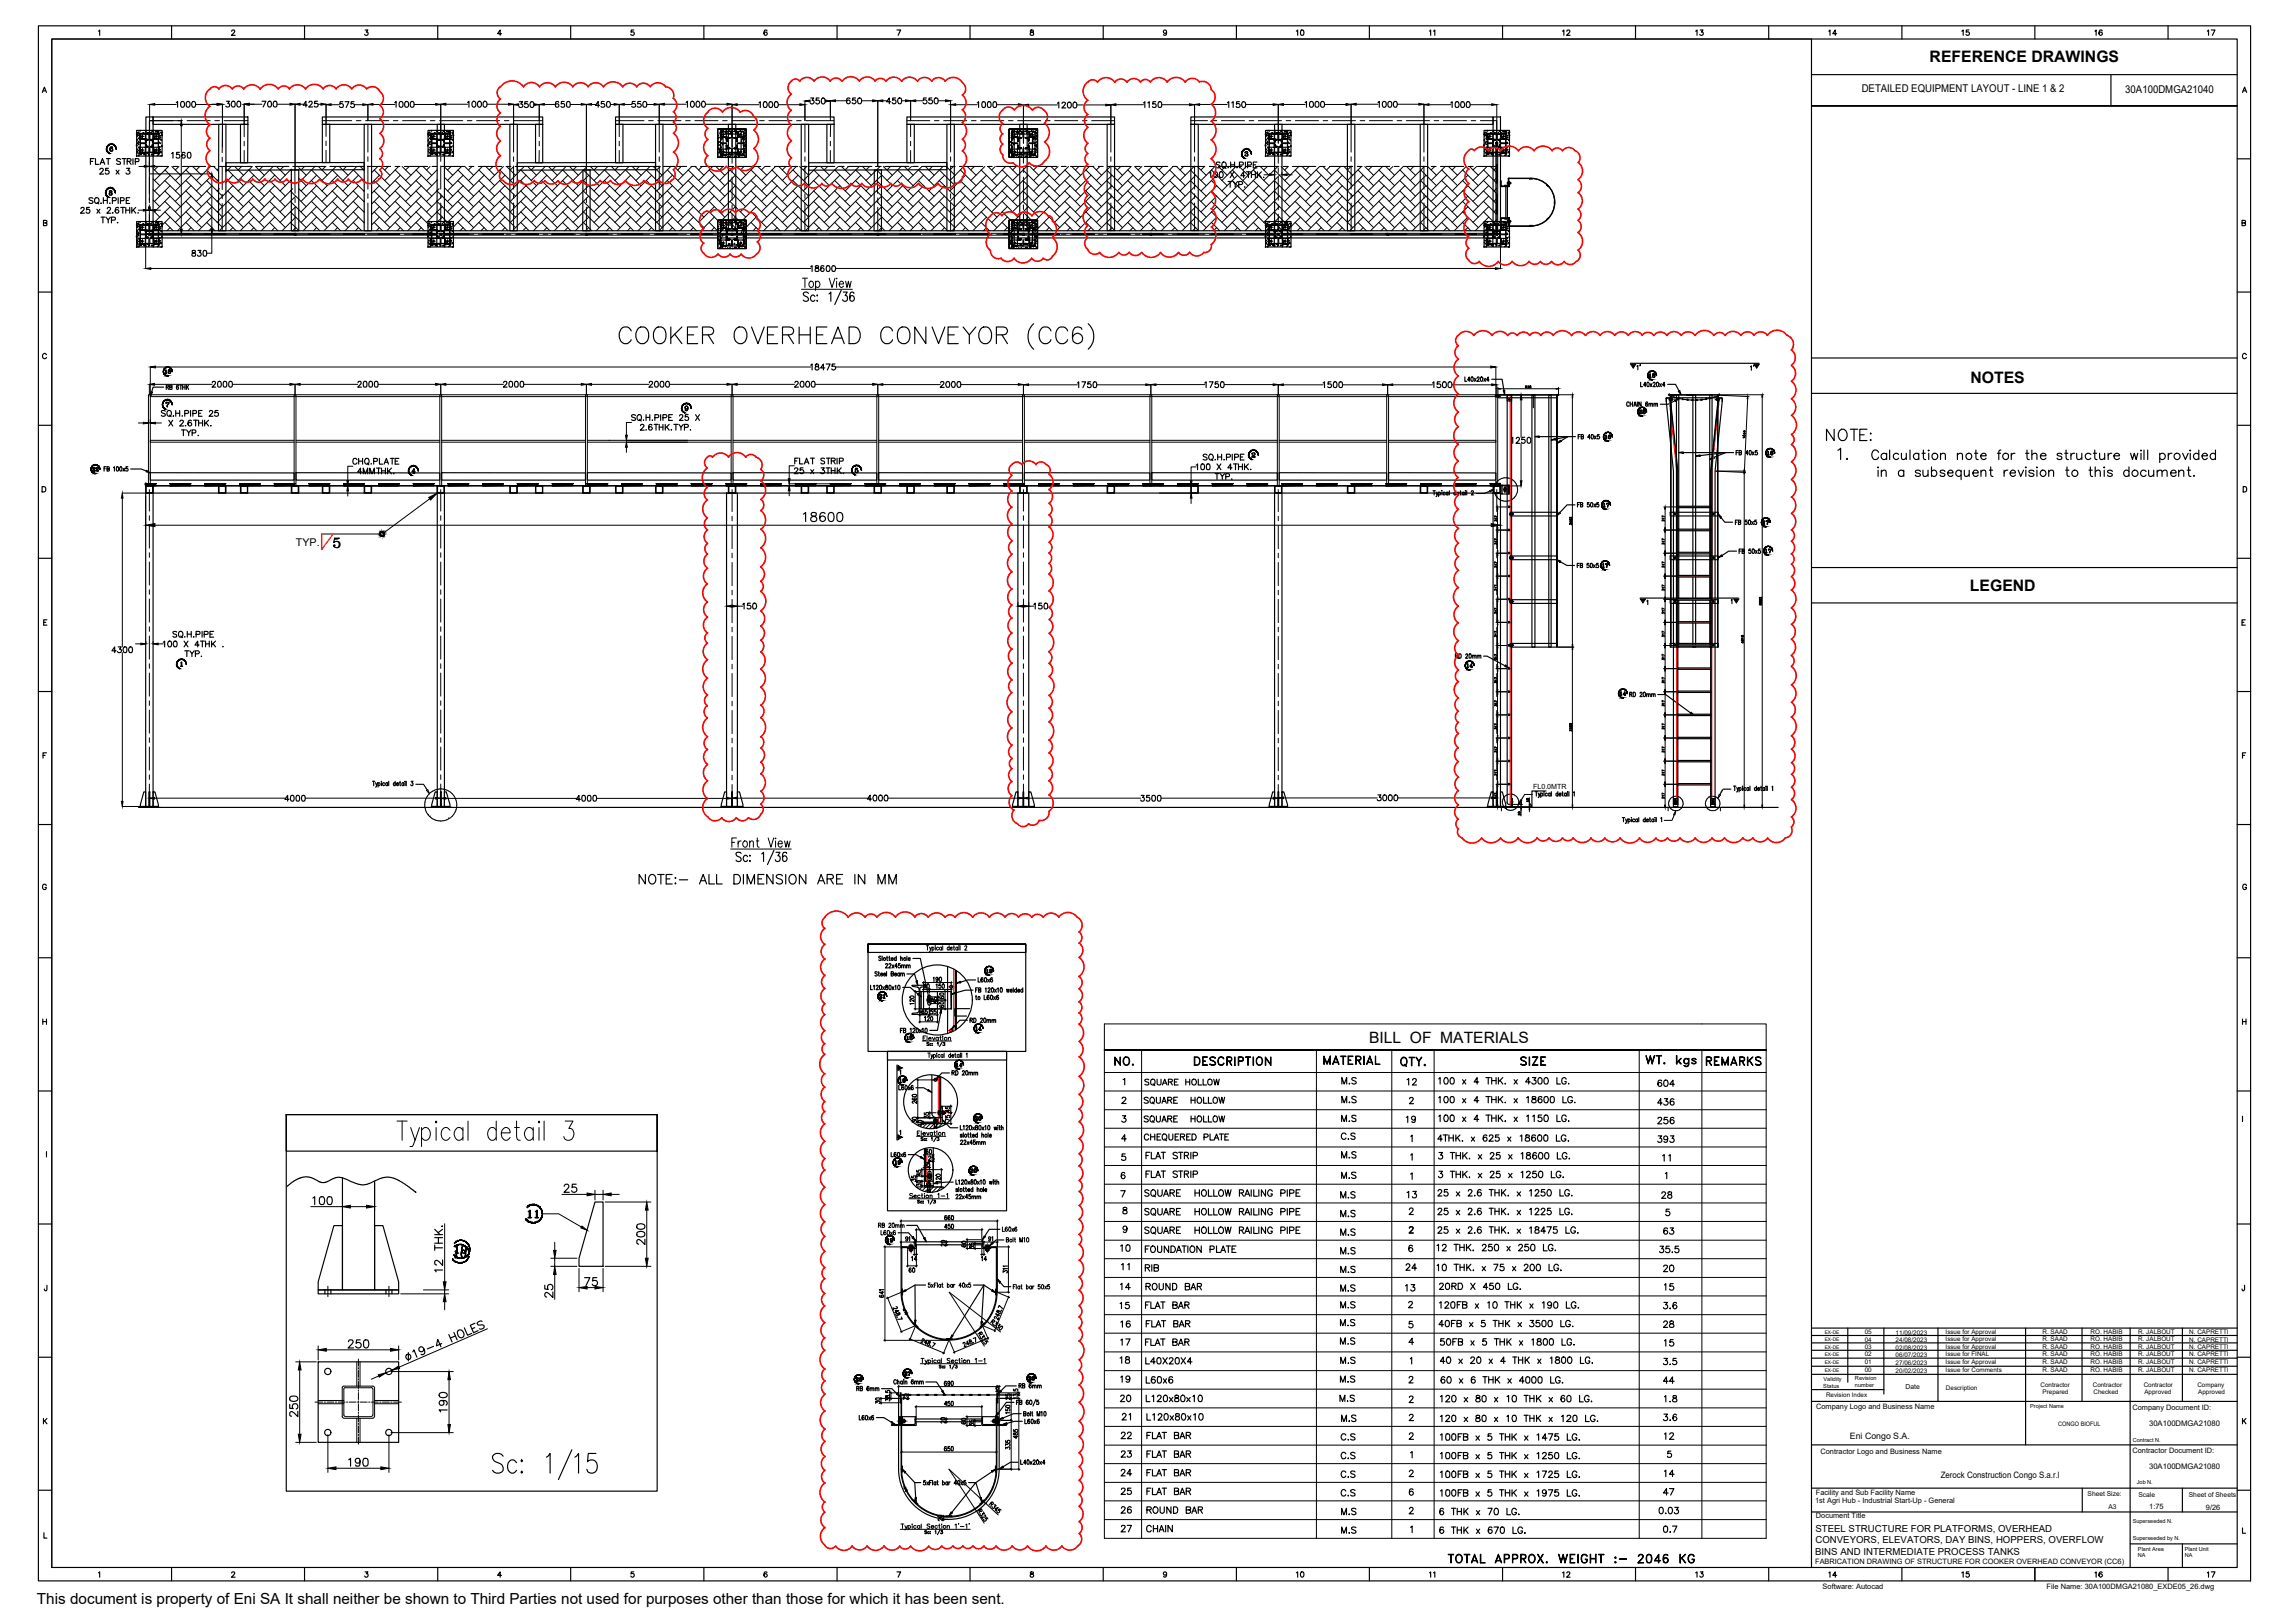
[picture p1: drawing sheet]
<svg xmlns="http://www.w3.org/2000/svg" width="420mm" height="297mm" viewBox="0 0 420 297" stroke-linecap="round" stroke-linejoin="round" font-family="sans-serif">
<defs><g id="words">
<g font-size="4.4">
<text x="203.2" y="196.1">NO.</text>
<text x="277.6" y="196.1">SIZE</text>
<text x="311.5" y="196.1">REMARKS</text>
<text x="302.7" y="203.6">436</text>
<text x="302.7" y="207.1">256</text>
<text x="306.9" y="213.8" transform="rotate(-90 306.9 213.8)">11</text>
<text x="95.6" y="224">11</text>
<text x="244.5" y="224">M.S</text>
<text x="82.2" y="231.4">10</text>
<text x="204.3" y="230.4">10</text>
<text x="204.3" y="237.4">14</text>
<text x="244.5" y="234.2">M.S</text>
<text x="303.7" y="237.4">15</text>
<text x="204.3" y="250.8">18</text>
<text x="303.7" y="247.6">15</text>
<text x="204.3" y="254.4">19</text>
<text x="204.3" y="257.9">20</text>
<text x="244.5" y="254.4">M.S</text>
<text x="204.3" y="264.6">22</text>
<text x="244.5" y="264.9">C.S</text>
<text x="244.5" y="275.2">C.S</text>
<text x="303.7" y="271.6">14</text>
</g>
<g font-size="4">
<text x="236.4" y="7.8">10</text>
<text x="260.7" y="7.8">11</text>
<text x="285" y="7.8">12</text>
<text x="309.4" y="7.8">13</text>
<text x="334.1" y="7.8">14</text>
<text x="358.4" y="7.8">15</text>
<text x="382.8" y="7.8">16</text>
<text x="403.2" y="7.8">17</text>
<text x="244.8" y="199.7">M.S</text>
<text x="256.8" y="199.7">12</text>
<text x="302.7" y="200">604</text>
<text x="244.8" y="206.4">M.S</text>
<text x="256.5" y="206.7">19</text>
<text x="244.8" y="213.1">M.S</text>
<text x="302.7" y="210.3">393</text>
<text x="244.5" y="220.5">M.S</text>
<text x="244.8" y="217">M.S</text>
<text x="256.8" y="220.5">13</text>
<text x="303.4" y="220.5">28</text>
<text x="244.5" y="227.2">M.S</text>
<text x="303.7" y="227.2">63</text>
<text x="204.3" y="233.5">11</text>
<text x="208.8" y="233.9">RIB</text>
<text x="244.5" y="230.7">M.S</text>
<text x="256.5" y="233.5">24</text>
<text x="303.7" y="233.9">20</text>
<text x="244.5" y="237.4">M.S</text>
<text x="256.5" y="237.4">13</text>
<text x="204.3" y="240.6">15</text>
<text x="204.3" y="244.1">16</text>
<text x="244.5" y="243.8">M.S</text>
<text x="244.5" y="240.6">M.S</text>
<text x="256.8" y="240.6">2</text>
<text x="303.7" y="244.1">28</text>
<text x="204.3" y="247.3">17</text>
<text x="244.5" y="247.3">M.S</text>
<text x="244.5" y="250.8">M.S</text>
<text x="303.7" y="250.8">3.5</text>
<text x="303.7" y="254.4">44</text>
<text x="303.7" y="257.9">1.8</text>
<text x="204.6" y="261.1">21</text>
<text x="244.8" y="261.4">M.S</text>
<text x="303.7" y="261.1">3.6</text>
<text x="204.3" y="267.8">23</text>
<text x="244.5" y="268.1">C.S</text>
<text x="303.7" y="264.6">12</text>
<text x="204.3" y="271.3">24</text>
<text x="204.3" y="274.8">25</text>
<text x="244.5" y="271.6">C.S</text>
<text x="303.7" y="274.8">47</text>
<text x="204.3" y="278">26</text>
<text x="204.3" y="281.5">27</text>
<text x="244.8" y="278.3">M.S</text>
<text x="244.8" y="281.9">M.S</text>
<text x="303.7" y="281.5">0.7</text>
<text x="236.4" y="290">10</text>
<text x="263.9" y="290" transform="rotate(-90 263.9 290)">11</text>
<text x="285" y="290">12</text>
<text x="309.4" y="290">13</text>
<text x="334.1" y="290">14</text>
<text x="358.4" y="290">15</text>
<text x="382.8" y="290">16</text>
<text x="403.2" y="290">17</text>
</g>
<g font-size="3.5">
<text x="6.7" y="18">A</text>
<text x="409.6" y="18">A</text>
<text x="19.1" y="28.9">6</text>
<text x="29.3" y="69.5">18</text>
<text x="298.8" y="68.8">1'</text>
<text x="300.9" y="70.2">18</text>
<text x="322.4" y="69.1" transform="rotate(-90 322.4 69.1)">1'</text>
<text x="299.2" y="76.9">25</text>
<text x="293.2" y="81.5">16</text>
<text x="15.9" y="87.5">22</text>
<text x="292.5" y="105.1">17</text>
<text x="322.4" y="102.3">17</text>
<text x="267.8" y="123.5">14</text>
<text x="295.6" y="128.4">14</text>
<text x="179.6" y="179.2">19</text>
<text x="160.2" y="183.8">21</text>
<text x="165.1" y="191.6">15</text>
<text x="177.8" y="189.8">14</text>
<text x="174.3" y="196.5">14</text>
<text x="163.7" y="199.3">19</text>
<text x="177.8" y="206.4">20</text>
<text x="163" y="214.5">19</text>
<text x="176.7" y="215.9">20</text>
<text x="161.6" y="228.6">19</text>
<text x="155.9" y="254">26</text>
<text x="164.7" y="252.9">27</text>
<text x="7.1" y="282.6">L</text>
</g>
<g font-size="3.1">
<text x="322.8" y="84.3">16</text>
<text x="292.8" y="93.8">17</text>
<text x="321.7" y="97">17</text>
<text x="187.3" y="253.6">26</text>
</g>
<g font-size="2.9">
<text x="353.3" y="11.4">REFERENCE DRAWINGS</text>
<text x="360.7" y="70.1">NOTES</text>
<text x="360.6" y="108.2">LEGEND</text>
<text x="250.7" y="191">BILL OF MATERIALS</text>
</g>
<text font-size="2.8" x="6.8" y="293.5">This document is property of Eni SA It shall neither be shown to Third Parties not used for purposes other than those for which it has been sent.</text>
<g font-size="2">
<text x="340.8" y="16.9">DETAILED EQUIPMENT LAYOUT - LINE 1 &amp; 2</text>
<text x="389.1" y="17">30A100DMGA21040</text>
<text x="54.2" y="99.9">TYP.</text>
</g>
<g font-size="1.8">
<text x="332.4" y="280.3">STEEL STRUCTURE FOR PLATFORMS, OVERHEAD</text>
<text x="332.3" y="284.6">BINS AND INTERMEDIATE PROCESS TANKS</text>
<text x="332.4" y="282.4">CONVEYORS, ELEVATORS, DAY BINS, HOPPERS, OVERFLOW</text>
</g>
<g font-size="1.6">
<text x="338.7" y="263.3">Eni Congo S.A.</text>
<text x="355.3" y="270.5">Zerock Construction Congo S.a.r.l</text>
</g>
<g font-size="1.4">
<text x="332.5" y="257.8">Company Logo and Business Name</text>
<text x="390.4" y="258">Company Document ID:</text>
<text x="393.4" y="260.9">30A100DMGA21080</text>
<text x="333.3" y="266.2">Contractor Logo and Business Name</text>
<text x="390.4" y="265.9">Contractor Document ID:</text>
<text x="393.4" y="268.8">30A100DMGA21080</text>
<text x="332.3" y="275.2">1st Agri Hub - Industrial Start-Up - General</text>
<text x="332.4" y="273.7">Facility and Sub Facility Name</text>
<text x="332.4" y="277.9">Document Title</text>
<text x="393.5" y="276.2">1:75</text>
<text x="403.9" y="276.3">9/26</text>
<text x="332.3" y="286.3">FABRICATION DRAWING OF STRUCTURE FOR COOKER OVERHEAD CONVEYOR (CC6)</text>
<text x="333.7" y="290.8">Software: Autocad</text>
<text x="374.7" y="290.8">File Name: 30A100DMGA21080_EXDE05_26.dwg</text>
</g>
<text font-size="1.3" x="280.7" y="144.4">FL0.0MTR</text>
<g font-size="1.2">
<text x="341.4" y="245.5">04</text>
<text x="341.4" y="244.2">05</text>
<text x="347" y="245.6">24/08/2023</text>
<text x="347" y="244.3">11/09/2023</text>
<text x="356.2" y="245.5">Issue for Approval</text>
<text x="356.2" y="244.1">Issue for Approval</text>
<text x="373.9" y="245.5">R. SAAD</text>
<text x="373.9" y="244.1">R. SAAD</text>
<text x="382.7" y="245.5">RO. HABIB</text>
<text x="382.7" y="244.1">RO. HABIB</text>
<text x="391.5" y="245.5">R. JALBOUT</text>
<text x="391.5" y="244.1">R. JALBOUT</text>
<text x="400.8" y="245.5">N. CAPRETTI</text>
<text x="400.8" y="244.2">N. CAPRETTI</text>
<text x="341.4" y="251.2">00</text>
<text x="341.4" y="249.7">01</text>
<text x="341.4" y="248.2">02</text>
<text x="341.4" y="246.9">03</text>
<text x="347" y="251.3">20/02/2023</text>
<text x="347" y="249.8">27/06/2023</text>
<text x="347" y="248.4">06/07/2023</text>
<text x="347" y="247">02/08/2023</text>
<text x="356.2" y="251.1">Issue for Comments</text>
<text x="356.2" y="249.7">Issue for Approval</text>
<text x="356.2" y="248.2">Issue for FINAL</text>
<text x="356.2" y="246.8">Issue for Approval</text>
<text x="373.9" y="251.1">R. SAAD</text>
<text x="373.9" y="249.7">R. SAAD</text>
<text x="373.9" y="248.2">R. SAAD</text>
<text x="373.9" y="246.8">R. SAAD</text>
<text x="382.7" y="251.1">RO. HABIB</text>
<text x="382.7" y="249.7">RO. HABIB</text>
<text x="382.7" y="248.2">RO. HABIB</text>
<text x="382.7" y="246.8">RO. HABIB</text>
<text x="391.5" y="251.1">R. JALBOUT</text>
<text x="391.5" y="249.7">R. JALBOUT</text>
<text x="391.5" y="248.2">R. JALBOUT</text>
<text x="391.5" y="246.8">R. JALBOUT</text>
<text x="400.8" y="251.1">N. CAPRETTI</text>
<text x="400.8" y="249.7">N. CAPRETTI</text>
<text x="400.8" y="248.2">N. CAPRETTI</text>
<text x="400.8" y="246.9">N. CAPRETTI</text>
<text x="334.3" y="255.7">Revision Index</text>
<text x="348.9" y="254.2">Date</text>
<text x="356.3" y="254.3">Description</text>
<text x="373.6" y="253.9">Contractor</text>
<text x="374" y="255.1">Prepared</text>
<text x="383.1" y="253.9">Contractor</text>
<text x="383.3" y="255.1">Checked</text>
<text x="392.5" y="253.9">Contractor</text>
<text x="392.6" y="255.1">Approved</text>
<text x="402.3" y="253.9">Company</text>
<text x="402.4" y="255.1">Approved</text>
<text x="382.2" y="273.9">Sheet Size:</text>
<text x="391.5" y="273.9">Scale</text>
<text x="400.7" y="273.9">Sheet of Sheets</text>
<text x="386" y="276.3">A3</text>
</g>
<text font-size="1.1" x="376.8" y="261">CONGO BIOFUL</text>
<g font-size="1">
<text x="333.8" y="254">Status</text>
<text x="333.8" y="252.8">Validity</text>
<text x="339.6" y="252.6">Revision</text>
<text x="339.6" y="253.9">number</text>
<text x="371.7" y="257.7">Project Name</text>
<text x="390.4" y="263.9">Contract N.</text>
<text x="391.2" y="271.6">Job N.</text>
<text x="390.4" y="278.7">Superseeded N.</text>
<text x="390.4" y="281.8">Superseeded by N.</text>
<text x="391.4" y="283.8">Plant Area</text>
<text x="391.4" y="285">NA</text>
<text x="400" y="283.8">Plant Unit</text>
<text x="400" y="285">NA</text>
</g>
<g font-size=".9">
<text x="334.1" y="245.5">EX-DE</text>
<text x="334.1" y="244.1">EX-DE</text>
<text x="334.1" y="251.1">EX-DE</text>
<text x="334.1" y="249.6">EX-DE</text>
<text x="334.1" y="248.2">EX-DE</text>
<text x="334.1" y="246.8">EX-DE</text>
</g>
</g></defs>
<!-- layer: 0 -->
<g fill="none" stroke="#000" stroke-width=".21">
<path d="M32.3 18.8l.2-.2v1M33.2 18.6a.52 .52 0 0 1 .7 .4 .52 .52 0 0 1-.4 .6l-.4-.2v-.4zM34.2 18.6a.52 .52 0 0 1 .7 .4 .52 .52 0 0 1-.4 .6l-.4-.2v-.4zM35.3 18.6a.52 .52 0 0 1 .6 .4 .52 .52 0 0 1-.4 .6l-.4-.2v-.4zM41.4 18.5h.6l-.3 .5a.36 .36 0 0 1 .2 .5 .36 .36 0 0 1-.6-.1M42.5 18.6l.3-.1a.58 .58 0 0 1 .3 .6 .58 .58 0 0 1-.4 .5 .63 .63 0 0 1-.2-1zM43.5 18.6l.3-.1a.58 .58 0 0 1 .3 .6 .58 .58 0 0 1-.4 .5 .63 .63 0 0 1-.2-1zM48 18.5h.7l-.5 1.1M49.1 18.6l.3-.1a.58 .58 0 0 1 .3 .6 .58 .58 0 0 1-.4 .5 .63 .63 0 0 1-.2-1zM50.2 18.6l.2-.1a.58 .58 0 0 1 .3 .6 .58 .58 0 0 1-.4 .5 .63 .63 0 0 1-.1-1zM56.3 19.2h-.8l.5-.7v1.1M56.6 18.8l.2-.3 .3 .1 .1 .1-.2 .4-.5 .5h.7"/>
<path d="M58.1 18.5h-.5v.5a.38 .38 0 0 1 .6 0 .38 .38 0 0 1-.1 .5 .38 .38 0 0 1-.6-.1M62.8 18.6h-.5l-.1 .5a.37 .37 0 0 1 .6 0 .37 .37 0 0 1-.1 .6 .37 .37 0 0 1-.6-.2M63.2 18.6h.7l-.5 1.1M64.8 18.6h-.5v.5a.37 .37 0 0 1 .5 0 .37 .37 0 0 1-.1 .6 .37 .37 0 0 1-.5-.2M72.3 18.8l.2-.2v1M73.2 18.6a.52 .52 0 0 1 .7 .4 .52 .52 0 0 1-.4 .6l-.4-.1v-.5zM74.3 18.6a.52 .52 0 0 1 .6 .4 .52 .52 0 0 1-.4 .6l-.4-.1v-.5zM75.3 18.6a.52 .52 0 0 1 .6 .4 .52 .52 0 0 1-.4 .6l-.4-.1v-.5zM85.6 18.7l.3-.2v1.1M86.4 18.7l.3-.2a.57 .57 0 0 1 .4 .6 .57 .57 0 0 1-.4 .5 .6 .6 0 0 1-.3-.9zM87.5 18.7l.2-.2a.57 .57 0 0 1 .4 .6 .57 .57 0 0 1-.4 .5 .6 .6 0 0 1-.2-.9zM88.6 18.6l.1-.1a.57 .57 0 0 1 .5 .6 .57 .57 0 0 1-.5 .5 .67 .67 0 0 1-.1-1z"/>
<path d="M95.1 18.6h.6l-.4 .4a.36 .36 0 0 1 .4 .5 .36 .36 0 0 1-.6 .1l-.1-.1M96.6 18.6h-.5v.5a.38 .38 0 0 1 .5-.1 .38 .38 0 0 1 0 .6 .38 .38 0 0 1-.6-.1M97.2 18.7a.52 .52 0 0 1 .6 .3 .52 .52 0 0 1-.3 .7l-.4-.2-.1-.4zM102.3 18.7l-.1-.1a.52 .52 0 0 0-.6 .4 .52 .52 0 0 0 .4 .6 .33 .33 0 0 0 .3-.3 .33 .33 0 0 0-.3-.3 .33 .33 0 0 0-.3 .3M103.3 18.6h-.5l-.1 .4a.37 .37 0 0 1 .6 0 .37 .37 0 0 1-.1 .6 .37 .37 0 0 1-.5-.1M103.8 18.6h.3a.58 .58 0 0 1 .3 .5 .58 .58 0 0 1-.4 .5l-.2-.1zM109.8 19.3h-.8l.5-.7v1M110.6 18.6h-.5v.4a.38 .38 0 0 1 .5 0 .38 .38 0 0 1 0 .6 .38 .38 0 0 1-.6-.1M111.2 18.6a.52 .52 0 0 1 .6 .4 .52 .52 0 0 1-.4 .6l-.3-.1zM116.3 18.6h-.5l-.1 .4a.38 .38 0 0 1 .6 0 .38 .38 0 0 1-.1 .6 .38 .38 0 0 1-.5-.1M117.3 18.6h-.5l-.1 .4a.38 .38 0 0 1 .6 0 .38 .38 0 0 1-.1 .6 .38 .38 0 0 1-.5-.1M117.9 18.6a.52 .52 0 0 1 .6 .4 .52 .52 0 0 1-.4 .6l-.4-.1v-.5z"/>
<path d="M125.6 18.7l.3-.2v1.1M126.5 18.6a.52 .52 0 0 1 .7 .4 .52 .52 0 0 1-.4 .6h-.1a.72 .72 0 0 1-.2-1zM127.6 18.6a.52 .52 0 0 1 .6 .4 .52 .52 0 0 1-.4 .6h-.1a.72 .72 0 0 1-.1-1zM128.6 18.6a.52 .52 0 0 1 .6 .4 .52 .52 0 0 1-.4 .6h-.1a.72 .72 0 0 1-.1-1zM138.9 18.8l.3-.2v1.1M139.9 18.7a.52 .52 0 0 1 .6 .3 .52 .52 0 0 1-.4 .7l-.3-.2zM140.9 18.7a.52 .52 0 0 1 .6 .3 .52 .52 0 0 1-.4 .7l-.3-.2zM141.9 18.7a.52 .52 0 0 1 .6 .3 .52 .52 0 0 1-.3 .7l-.4-.2zM148.4 17.9h.6l-.3 .5h.1a.36 .36 0 0 1 .1 .5 .36 .36 0 0 1-.6-.1M149.9 17.9h-.5v.5a.38 .38 0 0 1 .6 0 .38 .38 0 0 1-.1 .6 .38 .38 0 0 1-.5-.2M150.5 18a.52 .52 0 0 1 .6 .4 .52 .52 0 0 1-.4 .6 .72 .72 0 0 1-.2-1zM155.6 18.1l-.2-.2a.51 .51 0 0 0-.4 .6 .51 .51 0 0 0 .5 .5 .34 .34 0 0 0 0-.6 .34 .34 0 0 0-.5 .2"/>
<path d="M156.6 17.9h-.5l-.1 .5a.39 .39 0 0 1 .6-.1 .39 .39 0 0 1 0 .6 .39 .39 0 0 1-.6-.1M157.2 18l.1-.1a.54 .54 0 0 1 .4 .6 .54 .54 0 0 1-.4 .5 .67 .67 0 0 1-.1-1zM163.1 18.6h-.8l.5-.7v1.1M164 17.9h-.6v.5a.38 .38 0 0 1 .6 0 .38 .38 0 0 1-.1 .6 .38 .38 0 0 1-.6-.2M164.5 18l.2-.1a.55 .55 0 0 1 .4 .6 .55 .55 0 0 1-.4 .5h-.2l-.2-.5zM169.6 17.9h-.5l-.1 .5a.39 .39 0 0 1 .6-.1 .39 .39 0 0 1 0 .6 .39 .39 0 0 1-.6-.1M170.6 17.9h-.5v.5a.39 .39 0 0 1 .5-.1 .39 .39 0 0 1 0 .6 .39 .39 0 0 1-.6-.1M171.2 18l.1-.1a.54 .54 0 0 1 .5 .6 .54 .54 0 0 1-.5 .5 .67 .67 0 0 1-.1-1zM178.9 18.8l.3-.2v1.1M179.9 18.7l.2-.1a.58 .58 0 0 1 .3 .6 .58 .58 0 0 1-.4 .5l-.2-.2zM180.9 18.7l.2-.1a.58 .58 0 0 1 .4 .6 .58 .58 0 0 1-.4 .5l-.2-.1-.1-.4zM181.9 18.7l.3-.1a.58 .58 0 0 1 .3 .6 .58 .58 0 0 1-.4 .5l-.3-.2z"/>
<path d="M193.6 18.9l.2-.2v1.1M194.4 19l.2-.3h.3l.2 .2-.7 .9h.7M195.6 18.7a.52 .52 0 0 1 .6 .4 .52 .52 0 0 1-.4 .7l-.3-.3-.1-.3zM196.6 18.7a.52 .52 0 0 1 .6 .4 .52 .52 0 0 1-.3 .7l-.4-.3-.1-.3zM209.3 18.8l.3-.2v1.1M210.1 18.8l.3-.2v1.1M211.6 18.6h-.5l-.1 .5a.37 .37 0 0 1 .6 0 .37 .37 0 0 1-.1 .5 .37 .37 0 0 1-.5-.1M212.1 18.7l.3-.1a.58 .58 0 0 1 .3 .6 .58 .58 0 0 1-.4 .5l-.3-.2zM224.7 18.8l.3-.2v1.1M225.5 18.8l.3-.2v1.1M226.9 18.6h-.5v.5a.38 .38 0 0 1 .5-.1 .38 .38 0 0 1 0 .6 .38 .38 0 0 1-.6-.1M227.5 18.7a.52 .52 0 0 1 .6 .3 .52 .52 0 0 1-.3 .7l-.4-.2-.1-.4z"/>
<path d="M238.9 18.8l.3-.2v1M239.9 18.6a.52 .52 0 0 1 .6 .4 .52 .52 0 0 1-.3 .6l-.4-.1-.1-.5zM240.9 18.6a.52 .52 0 0 1 .6 .4 .52 .52 0 0 1-.3 .6l-.4-.1-.1-.5zM241.9 18.6a.52 .52 0 0 1 .7 .4 .52 .52 0 0 1-.4 .6l-.4-.1v-.5zM252.3 18.7l.2-.1v1M253.2 18.6h.2a.54 .54 0 0 1 .4 .5 .54 .54 0 0 1-.4 .5 .67 .67 0 0 1-.2-1zM254.1 18.7l.3-.1a.54 .54 0 0 1 .4 .5 .54 .54 0 0 1-.4 .5 .6 .6 0 0 1-.3-.9zM255.3 18.6h.1a.54 .54 0 0 1 .4 .5 .54 .54 0 0 1-.4 .5 .67 .67 0 0 1-.1-1zM265.6 18.8l.3-.2v1.1M266.5 18.7a.52 .52 0 0 1 .7 .3 .52 .52 0 0 1-.4 .7l-.4-.2zM267.5 18.7a.52 .52 0 0 1 .7 .3 .52 .52 0 0 1-.4 .7l-.3-.2zM268.6 18.7a.52 .52 0 0 1 .6 .3 .52 .52 0 0 1-.4 .7l-.3-.2z"/>
<path d="M14.8 38.2l.2-.2h.3l.1 .2-.7 .8h.8M16.4 38h-.5l-.1 .4a.37 .37 0 0 1 .6 .1 .37 .37 0 0 1-.1 .5 .37 .37 0 0 1-.6-.2M16.6 29.5h.4M17 36.3l-.2-.1-.5 .1 .1 .3 .6 .3-.2 .3-.5-.1M17.2 29h-.6v1.1M17.4 36.3a.45 .45 0 0 1 .6 0 .45 .45 0 0 1 .1 .5 .4 .4 0 0 1-.4 .5 .4 .4 0 0 1-.4-.5zM17.5 29v1.1h.6M17.7 38.3l.6 .7M17.8 37l.3 .3M18.3 31.1l.2-.3h.2l.2 .2-.7 .9h.8M18.3 38.3l-.6 .7M18.5 37.2h-.1h.1"/>
<path d="M18.5 39.7h.7M18.8 39.7v1.1M18.9 36.2v1M18.9 36.7h.7M19.4 39.7l.4 .5 .4-.5M19.6 38.2l.2-.2h.4v.2l-.6 .8h.7M19.6 36.2v1M19.9 30.8h-.6v.5a.38 .38 0 0 1 .6-.1 .38 .38 0 0 1-.1 .6 .38 .38 0 0 1-.5-.1M20.1 37.2h.1M20.6 36.7h.6l.1-.3-.3-.2h-.4v1M20.7 38.9l-.1 .1h.1M21.3 31.1l.5 .8"/>
<path d="M21.6 36.2v1M21.7 38.1v-.1a.52 .52 0 0 0-.6 .4 .52 .52 0 0 0 .3 .6 .34 .34 0 0 0 .4-.3 .34 .34 0 0 0-.4-.4 .34 .34 0 0 0-.3 .4M21.8 31.1l-.5 .8M22.1 36.7h.5l.1-.4-.6-.1v1M22.1 38h.7M22.5 38v1M23 38v1M23 38.5h.7M23.1 36.7h.4M23.2 30.8h.5l-.3 .4a.36 .36 0 0 1 .4 .5 .36 .36 0 0 1-.6 .1l-.1-.1M23.3 29.5h.6l.1-.3-.3-.2h-.4v1.1M23.6 29.5l.4 .6"/>
<path d="M23.7 36.2h-.6v1h.6M23.7 38v1M24.1 38v1M24.3 29v1.1M24.4 38.4l.4 .6M24.8 29.6l.6-.1v-.4l-.6-.1v1.1M24.8 38l-.7 .7M25 23.9h4.7v4.7h-4.7zM25 25.7v.1M25.1 24.5l.1 .2h-.1zM25.3 38.9v.1M25.4 28.4l.1 .1h-.1z"/>
<path d="M25.4 27h.1zM25.6 27.7l.2 .3M25.6 24.4h1v1.1h-1zM25.6 27h1v1h-1zM25.6 24.4l.1 .9 .9 .2M25.6 27l.1 .8 .9 .2M25.6 24.5h.1M25.6 27v.1M25.6 28h.1M25.6 24.6v.1M25.6 24.7v.1M25.6 24.7l.1 .1"/>
<path d="M25.6 24.8l.1 .1-.1-.1M25.6 25l.1 .2M25.6 25l.1 .3M25.6 25.1l.3 .4M25.6 25.2l.3 .3M25.6 25.2l.2 .3M25.6 25.3l.1 .2M25.6 25.4v.1M25.6 27.2h.1M25.6 27.1v.1M25.6 27.2l.1 .1M25.6 27.3l.1 .1"/>
<path d="M25.6 27.3l.1 .2M25.6 27.4l.1 .1M25.6 27.5l.1 .1M25.6 27.5l.1 .2-.1-.1M25.6 27.7l.1 .1M25.6 27.8l.2 .2M25.6 27.9l.1 .1M25.6 27.9v.1M25.6 23.9h.1M25.7 24.5h3.3v3.4h-3.3zM25.7 26.3h1M25.7 26.1h1"/>
<path d="M25.7 25l-.1-.1 .1 .1M25.7 27.9l.2 .1M25.8 25.3l.2 .2M25.8 28.2h.1zM25.8 27.9l.2 .1M25.9 25.3l.2 .2M25.9 27.9l.1 .1M26 25.3l.1 .2M26 27.9l.1 .1M26 27.9l.2 .1M26 25.3l.2 .2v-.1M26.1 27.9l.1 .1"/>
<path d="M26.2 27.9l.1 .1M26.2 25.4l.1 .1M26.3 25.4l.1 .1M26.3 27.9l.1 .1M26.4 25.4l.1 .1M26.4 28h.1M26.5 25.4v.1M26.5 28.1l.1 .1-.1 .1zM26.5 28h.1M26.6 28.3l.1 .1zM26.7 21.4h1.3v20.8h-1.3zM27 24.4h.1l-.2-.2v.2h.2"/>
<path d="M27.3 24.5v1.1M27.3 26.9v1M27.3 24.5h.1M27.4 24.5v1.1M27.4 26.9v1M27.8 28.2l.1 .1zM28 21.4h17.4v1.4h-17.4zM28 26.3h1M28 26.1h1M28.1 25.1l.4 .4-.4-.4M28.1 24.4h1.1v1.1h-1.1zM28.1 27h1.1v1h-1.1z"/>
<path d="M28.1 24.4l.2 .9 .9 .2M28.1 27l.2 .8 .9 .2M28.1 25.5h.1M28.1 28h.1M28.1 24.6h.1M28.1 24.6l.1 .1M28.1 24.7l.1 .1M28.1 24.8l.1 .1M28.1 24.8l.1 .2M28.1 25l.2 .2M28.1 25.2l.3 .3M28.1 25.3l.2 .2"/>
<path d="M28.1 25.4l.1 .1M28.1 27v.1M28.1 27.1l.1 .2M28.1 27.3l.1 .1M28.1 27.2l.1 .1M28.1 27.3l.1 .2M28.1 27.4l.1 .1M28.1 27.5l.1 .1M28.1 27.5l.1 .2M28.1 27.5l.2 .2M28.1 27.6l.4 .4M28.1 27.7l.3 .3"/>
<path d="M28.1 27.8l.3 .2M28.1 27.8l.2 .2M28.1 27.8l.1 .2M28.1 27.9l.1 .1M28.2 25l-.1-.1 .1 .2M28.2 28.1h.2zM28.4 25.3l.1 .2M28.4 27.8l.1 .2M28.4 25.3l.2 .2M28.5 25.3l.2 .2M28.5 24.4h.1M28.6 25.3l.1 .2"/>
<path d="M28.6 27.9l.1 .1M28.6 28l-.1-.2 .2 .2M28.7 25.3l.1 .2M28.7 27.9l.1 .1M28.7 25.4l.2 .1M28.7 23.9l.2 .2h-.2zM28.8 27.9l.2 .1M28.9 25.4l.1 .1M29 25.4h.1M29 28h.1M29 28.1l.1 .1zM29.3 26.8v.1z"/>
<path d="M29.3 27.3l.1 .1-.1 .1zM29.4 24.2h.1v.1zM29.5 25.6h.1zM31.4 28.1l.3-.2v1M32.9 27.9h-.6v.4a.36 .36 0 0 1 .5 0 .36 .36 0 0 1 0 .6 .36 .36 0 0 1-.5-.2M33.9 28.1l-.1-.2a.52 .52 0 0 0-.6 .4 .52 .52 0 0 0 .4 .6 .33 .33 0 0 0 .3-.3 .33 .33 0 0 0-.3-.3 .33 .33 0 0 0-.3 .3M34.4 27.9h.4l.1 .2-.1 .8h-.4l-.1-.2zM40 22.8h1.4v19.4h-1.4zM41.4 29.8l25.3-.1v1.4h-25.3zM44 22.8h1.4l-.1 7h-1.3zM53.3 31.1h1.4v11.1h-1.4zM59 21.4h40.4v1.4h-40.4z"/>
<path d="M59 22.8h1.4v6.9h-1.4zM66.7 22.8h1.3v19.4h-1.3zM78.4 23.9h4.6v4.7h-4.6zM78.4 25.7v.1M78.4 24.5l.2 .2h-.2zM78.7 28.4l.1 .1h-.1zM78.7 27h.1zM78.9 27.8l.3 .2M78.9 24.4h1.1v1.1h-1.1zM78.9 27h1.1v1h-1.1zM78.9 24.4l.2 .9 .8 .2M78.9 27l.2 .8 .9 .2"/>
<path d="M78.9 24.5h.1M78.9 27l.1 .1M78.9 28h.1M78.9 25.3l.1 .2M78.9 24.6h.1M78.9 24.6l.1 .1M78.9 24.7l.1 .1M78.9 24.8l.1 .1M78.9 24.8l.1 .2M78.9 24.9l.1 .1M78.9 25l.1 .1M78.9 25l.1 .2"/>
<path d="M78.9 25.1l.3 .4-.3-.3M78.9 25.2l.3 .3M78.9 25.4l.1 .1M78.9 27.1l.1 .1M78.9 27.2l.1 .1M78.9 27.3l.1 .1M78.9 27.3l.1 .2M78.9 27.5l.1 .1M78.9 27.4l.1 .1M78.9 27.5l.1 .2-.1-.1M78.9 27.7l.1 .1M78.9 27.8l.2 .2"/>
<path d="M78.9 27.9l.1 .1M79 23.9h.1M79 26.3h1M79 26.1h1M79 24.5h3.3v3.4h-3.3zM79 25.1h.1M79 25.1l.1 .2M79.1 27.9l.1 .1M79.1 25.3l.2 .2M79.1 28.2h.1zM79.2 25.3l.2 .2M79.2 27.9l.1 .1"/>
<path d="M79.2 27.9l.2 .1M79.3 25.3l.2 .2M79.3 27.9l.1 .1M79.3 27.9l.2 .1M79.4 25.3l.1 .2M79.5 27.9v.1M79.5 25.4l.1 .1M79.5 27.9l.1 .1M79.5 25.4l.2 .1M79.6 27.9l.1 .1M79.6 25.4l.1 .1M79.7 25.4l.1 .1"/>
<path d="M79.7 28h.1M79.8 28h.1M79.8 25.4h.1M79.8 28.1l.1 .1-.1 .1zM79.9 28h.1M79.9 28.3l.1 .1zM80.1 22.8h1.3v19.4h-1.4zM80.3 24.2l.1 .2h-.2zM80.3 24.4h.1zM80.6 24.5v1.1M80.6 26.9v1M80.6 24.5h.1"/>
<path d="M80.7 24.5v1.1M80.7 26.9v1M81.2 28.2v.1zM81.4 26.3h.9M81.4 26.1h.9M81.4 25.1l.4 .4M81.4 24.4h1.1v1.1h-1.1zM81.4 27h1.1v1h-1.1zM81.4 24.4l.2 .9 .9 .2M81.4 27l.2 .8 .9 .2M81.4 25.5h.1M81.4 28h.1"/>
<path d="M81.4 24.6h.1M81.4 24.6l.1 .1M81.4 24.7l.1 .1M81.4 24.8l.1 .1M81.4 24.8l.1 .2M81.4 25l.2 .2M81.4 25.2l.3 .3M81.4 25.3l.2 .2M81.4 25.4l.1 .1-.1-.1M81.4 27v.1M81.4 27.1v.1M81.4 27.3l.1 .1"/>
<path d="M81.4 27.2l.1 .1M81.4 27.3l.1 .2M81.4 27.4l.2 .1M81.4 27.5l.2 .1M81.4 27.5l.2 .2M81.4 27.6l.4 .4M81.4 27.8l.3 .2M81.4 27.8l.2 .2M81.4 27.9l.1 .1M81.4 24.5v.1M81.5 27.2h-.1l.1 .1M81.6 25l-.2-.1 .2 .2"/>
<path d="M81.6 28.1h.1zM81.6 27.9l-.2-.2 .3 .3M81.7 25.3l.2 .2M81.7 27.8l.2 .2M81.8 27.9l.2 .1M81.8 25.3l.2 .2M81.8 27.8l.3 .2-.1-.1M81.9 24.4h.1M81.9 25.3l.2 .2-.1-.2M82 25.4l.1 .1M82 23.9l.2 .2h-.2zM82 27.9l.1 .1"/>
<path d="M82.1 25.4l.1 .1M82.1 27.9l.1 .1M82.2 27.9l.1 .1M82.2 25.4l.1 .1M82.2 28h.1M82.3 25.4h.1M82.3 28h.1M82.4 28.1l.1 .1zM82.6 26.8l.1 .1zM82.6 27.3l.1 .1h-.1M82.8 24.2h.1l-.1 .1zM82.8 25.6h.1z"/>
<path d="M93.3 22.8h1.4v19.4h-1.4zM94.7 29.8l25.3-.1v1.4h-25.3zM98 22.8h1.4v7h-1.4zM106.7 31.1h1.3v11.1h-1.3zM112.7 21.4h40v1.4h-40zM112.7 22.8h1.3v7h-1.3zM120 22.8h1.4v19.4h-1.4zM131.4 23.6v5.2h5.2h-5.2v-5.2h5.2v5.2v-5.2zM131.4 26l.1-.1-.1 .1M131.4 26.1l.1 .1M131.5 26.6l.1-.1v.2zM131.5 26.1v.1"/>
<path d="M131.7 27.4v.1M131.7 28h-.1l.1-.2v.2M131.8 27.4v.1M131.9 24.1h.1M131.9 24.2h.1M131.9 24.4v.1M131.9 25l.2-.1-.2 .2M131.9 24.1h1.1v1h-1.1zM131.9 27.3h1.1v1h-1.1zM131.9 24.1l.2 .8 .9 .2M131.9 27.3l.2 .8 .9 .2M131.9 24.1h4.2v4.2h-4.2z"/>
<path d="M131.9 26.3h1.1M131.9 26.1h1.1M131.9 24.2v.1M131.9 27.5h.1M131.9 28.6l.1 .2M132 24.3h.1M132 25.1l.2-.1-.2 .1M132 24.4l-.1 .1M132 27.5l-.1 .1M132 27.5l-.1 .2M132 24.5l-.1 .1M132 24.5l-.1 .2"/>
<path d="M132 24.6l-.1 .1M132 25.3l-.1 .1M132 27.6l-.1 .1M132 27.7l-.1 .1M132 27.8l-.1 .1M132 28.6l-.1 .1 .1 .1M132 24.6l-.1 .2M132 24.7l-.1 .1M132 24.7l-.1 .2 .1-.1M132 24.8l-.1 .2M132 27.8l-.1 .2M132 27.9l-.1 .1"/>
<path d="M132 27.9l-.1 .2M132 25.3h-.1M132.1 24.8l-.2 .2M132.1 28l-.2 .2M132.1 28.1l-.2 .2M132.1 25l-.2 .1M132.2 28.1l-.2 .2M132.2 23.7v.1M132.2 28.2l-.2 .1M132.2 28.4l-.1 .1M132.2 28.5h-.1M132.2 25l-.2 .1"/>
<path d="M132.2 28.2l-.1 .1M132.2 28.3l.2-.1-.1 .1M132.3 25l-.1 .1M132.3 23.7v.1M132.3 24.1h.1l-.1 .1M132.3 28.2l-.2 .1M132.4 24.5h3.3v3.4h-3.3zM132.4 28.2l-.2 .1M132.4 25l-.2 .1M132.5 25l-.2 .1M132.5 28.2l-.1 .1M132.5 25l-.1 .1"/>
<path d="M132.5 25v.1M132.6 28.3h-.1M132.6 25l-.1 .1M132.7 25.1h-.1M132.7 28.3h-.1M132.7 28.3h.1M132.8 25.1h-.1M132.8 25.1h.1M132.9 28.3h-.2M132.9 24.4l.2-.1v.1M132.9 24.4h.2M133.1 28.8h.1"/>
<path d="M133.2 28.8h.1M133.4 22.8h1.3v19.4h-1.3zM133.4 28.2l.1 .1v-.2l-.1 .2M133.4 23.8v.1M133.5 23.8l-.1 .1h.1M133.6 27.9l-.1 .1M133.6 27.9h-.1M133.8 23.6h.1M133.9 24.1v1.1M133.9 27.2v1.1M134.1 24.1v1.1M134.1 27.2v1.1"/>
<path d="M134.6 28.7h.1M134.6 23.9l.1 .1M134.7 23.9v.1M134.9 24.2h-.2M134.9 24.2l-.2 .1M135 26.3h1.1M135 26.1h1.1M135.1 27.9l.1-.1-.1 .1M135.1 24.1h1v1h-1zM135.1 27.3h1v1h-1zM135.1 24.1l.2 .8 .8 .2M135.1 27.3l.2 .8 .8 .2"/>
<path d="M135.1 24.4l.1-.1-.1 .2M135.1 24.6l.1-.1-.1 .2M135.1 25.1l.2-.2-.2 .2M135.1 24.1v.1M135.1 24.2h.1M135.1 24.2v.1M135.1 25.1l.2-.1-.1 .1M135.1 27.4h.1M135.1 27.4v.1M135.1 27.5h.1M135.2 24.3h-.1M135.2 24.4l-.1 .1"/>
<path d="M135.2 27.5l-.1 .1M135.2 27.6l-.1 .2M135.2 27.7l-.1 .1M135.2 24.5l-.1 .1M135.2 24.6l-.1 .2M135.2 27.8h-.1M135.2 27.8l-.1 .2M135.3 24.7l-.2 .1M135.3 24.7l-.2 .2M135.3 24.8l-.2 .2M135.3 27.9l-.2 .2M135.3 28l-.2 .1"/>
<path d="M135.3 28l-.2 .2M135.3 28.1l-.2 .2M135.3 28.4v.2l-.1-.1M135.3 28.4l-.1 .2M135.4 28.2l-.2 .1M135.4 28.3l.2-.1-.1 .1M135.4 25l-.2 .1M135.4 28.2l-.1 .1M135.5 25l-.2 .1M135.5 25l-.1 .1M135.5 28.2l-.2 .1M135.6 25l-.2 .1"/>
<path d="M135.6 28.2l-.2 .1M135.6 25l-.1 .1M135.6 28.2v.1M135.7 25l-.1 .1M135.7 28.2l-.1 .1h.2M135.7 25l-.1 .2 .2-.2M135.8 25l-.1 .2M135.8 28.3h-.1M135.8 24.9h.1l-.1 .1M135.8 24v.1M135.8 25v.2M135.8 28.3h.1"/>
<path d="M135.9 25.1l-.1 .1M135.9 28.3h-.1M135.9 24v.1M135.9 28.1h.2zM136 28.3h-.1M136 25.1l-.1 .1M136 28.3h.1M136.1 25.1l-.1 .1M136.1 28.3h-.1M136.1 28.3h.1M136.1 25.3v.1M136.1 25.1v.1"/>
<path d="M136.1 25.3h.1M136.3 23.7h-.1M136.3 23.7h-.2M136.3 26.5v.2M136.4 26.9l.1-.1zM136.4 26.5v.1M136.5 24.9l.1 .1M136.6 27.8v.1M136.6 24.9v.1M146.7 22.8h1.3v19.4h-1.3zM148 29.8l25.4-.1v1.4h-25.4zM151.4 22.8h1.3v7h-1.3z"/>
<path d="M160.1 31.1h1.3v11.1h-1.4zM166 21.4h38v1.4h-38zM166 22.8h1.4v7h-1.4zM173.4 22.8h1.3v19.4h-1.3zM184.7 23.6v5.2h5.2h-5.2v-5.2h5.2v5.2v-5.2zM184.8 26.1v.1M184.8 25.9v.2l-.1-.1M184.8 25.9l-.1 .1M184.8 26.6l.1 .1zM184.9 26.1v.1M185 27.4v.1M185 28h-.1l.1-.2v.2"/>
<path d="M185.1 27.4l-.1 .1h.1M185.2 24.1h.1M185.2 25.1l.2-.2-.2 .2M185.2 24.1h1.1v1h-1.1zM185.2 27.3h1.1v1h-1.1zM185.2 24.1l.2 .8 .9 .2M185.2 27.3l.2 .8 .9 .2M185.2 24.1h4.3v4.2h-4.3zM185.2 26.3h1.2M185.2 26.1h1.2M185.2 27.5h.1M185.2 24.2h.1"/>
<path d="M185.2 27.4h.1M185.2 27.8l.1-.1-.1 .2M185.2 25.3h.1v.1zM185.3 24.3l-.1 .1M185.3 28.6v.2M185.3 24.4l-.1 .1M185.3 24.5h-.1M185.3 27.5l-.1 .1M185.3 27.5l-.1 .2M185.3 27.6l-.1 .1h.1M185.3 24.5l-.1 .1M185.3 24.5l-.1 .2"/>
<path d="M185.3 24.6l-.1 .1M185.3 24.6l-.1 .2M185.3 24.7l-.1 .1M185.3 27.8l-.1 .2M185.3 28.6v.1M185.4 24.7l-.2 .1M185.4 24.8l-.2 .1M185.4 24.8l-.2 .2M185.4 27.9l-.2 .1M185.4 27.9l-.2 .2M185.4 28l-.2 .2M185.4 28.1l-.2 .1"/>
<path d="M185.4 24.9l-.2 .1M185.4 28.1l-.2 .2 .2-.2M185.5 25l-.2 .1M185.5 28.1l-.2 .2 .2-.2M185.5 23.7v.1M185.5 28.5h-.1M185.5 28.2l-.2 .1M185.5 28.4l-.1 .1M185.6 25l-.2 .1M185.6 28.2l-.1 .1M185.6 23.7h-.1l.1 .1M185.6 24.1h.2l-.1 .1z"/>
<path d="M185.6 25l-.1 .1M185.7 24.5h3.3v3.4h-3.3zM185.7 25l-.2 .1M185.7 28.2l-.2 .1M185.7 28.3l.1-.1v.1M185.7 25l-.1 .1M185.8 28.2l-.2 .1M185.8 25l-.2 .1M185.9 25l-.2 .1M185.9 28.3h-.1h.2M185.9 25l-.1 .1M186 25l-.1 .1"/>
<path d="M186 25.1h.1M186 28.3h-.1M186.1 28.3h-.1M186.1 25.1h-.1M186.1 28.3h.1M186.1 25.1h.1M186.2 28.3h-.1M186.2 28.3h.1M186.3 24.4h.1v-.1l-.1 .1M186.5 28.7v.1M186.7 22.8h1.3v19.4h-1.3zM186.7 23.8l.1 .1"/>
<path d="M186.8 23.8v.1M186.8 28.1l.1 .2-.2-.1M186.9 28.1l-.2 .2M186.9 27.9l-.1 .1M186.9 27.9h-.1M187.1 23.6h.1M187.3 24.1v1.1M187.3 27.2v1.1M187.4 24.1v1.1M187.4 27.2v1.1M188 23.9v.1M188 28.6h-.2h.2"/>
<path d="M188.1 24.3h.1M188.2 24.2h-.1M188.2 24.2l-.1 .1M188.3 26.3h1.2M188.3 26.1h1.2M188.4 24.2v-.1l.2 .8 .9 .3M188.4 24.1h1.1v1h-1.1zM188.4 27.3h1.1v1h-1.1zM188.4 27.3l.2 .8 .9 .2M188.4 24.5h.1l-.1 .1M188.4 25.1l.2-.2-.1 .2M188.4 27.4h.1"/>
<path d="M188.5 28.3l.2-.2-.2 .2M188.5 24.2h-.1M188.5 24.2v.1M188.5 27.4l-.1 .1M188.5 27.5h-.1M188.5 27.5l-.1 .1M188.5 24.4l-.1 .1M188.5 24.5l-.1 .1M188.5 27.6l-.1 .2M188.5 27.7l-.1 .1M188.5 28.5l.2 .1-.1-.2-.1 .2M188.6 24.5l-.2 .2"/>
<path d="M188.6 24.6l-.2 .2M188.6 24.7l-.2 .2M188.6 27.8l-.2 .1M188.6 27.8l-.2 .2M188.6 27.9l-.2 .2M188.6 24.8l-.2 .2M188.6 28l-.2 .1M188.6 28l-.2 .2M188.6 28.1l-.2 .1M188.6 28.1l-.2 .2M188.8 25l-.2 .1M188.8 28.2l-.2 .1"/>
<path d="M188.8 25l-.2 .1 .2-.1M188.8 28.2l-.1 .1M188.9 25l-.2 .1M188.9 28.2l-.1 .1M189 25l-.2 .1M189 28.2l-.2 .1M189 25l-.1 .1M189 25.1l.2-.1-.1 .2M189 28.2l-.1 .1M189.1 28.2l-.1 .1M189.1 25l-.2 .1M189.1 28.3h.1h-.1"/>
<path d="M189.1 28.3h-.1M189.1 24.9v.1M189.2 24.1h.1M189.3 25.1l-.1 .1 .1-.1M189.3 25.2l.1-.1-.1 .1M189.3 28.3h-.1M189.3 28.1h.1zM189.4 28.3h.1M189.4 28.3h-.1M189.4 25.1v.1M189.4 25.3v.1M189.5 25.3h.1"/>
<path d="M189.6 23.7h-.1M189.7 26.5v.2M189.7 26.5l-.1 .1h.1M189.7 26.9l.1-.1zM189.9 24.9v.1M189.9 27.8v.1M202.7 22.8h1.3v19.4h-1.3zM218 21.4h55.3v1.4h-55.3zM218 22.8h1.4v19.4h-1.4zM221.4 31.7l.3-.3v1.1M222.3 31.5a.52 .52 0 0 1 .7 .4 .52 .52 0 0 1-.4 .6l-.3-.2zM223.4 29.8l-.3-.1h-.3l-.1 .3 .5 .2 .2 .4-.3 .1-.4-.1"/>
<path d="M223.4 31.5a.52 .52 0 0 1 .6 .4 .52 .52 0 0 1-.4 .6l-.3-.2zM223.9 29.7a.49 .49 0 0 1 .6 .5 .49 .49 0 0 1-.7 .4l-.1-.5zM224.1 30.6l.4 .2M224.8 30.6l.1 .1M224.8 33.2h.8M225.2 31.4l.7 1.1M225.2 33.2v1.1M225.3 29.7v1M225.3 30.2h.7M225.8 33.2l.3 .5 .5-.5M225.9 31.4l-.7 1.1M226 29.7v1"/>
<path d="M226.1 33.7v.6M226.5 30.6l-.1 .1h.1M226.8 33.8l.6-.1 .1-.3-.3-.2h-.4v1.1M226.9 30.2h.6v-.5h-.6v1M227.9 34.2h.1M227.9 32.2h-.7l.5-.8v1.1M228 29.7v1M228.2 31.4h.7M228.4 30.2h.6v-.5h-.6v1M228.6 31.4v1.1M229.1 31.4v1.1M229.1 31.9h.7"/>
<path d="M229.4 30.2h.5M229.8 31.4v1.1M230.1 29.7h-.7v1h.7M230.2 31.4v1.1M230.5 31.9l.4 .6M230.9 31.4l-.7 .8M231.4 32.4v.1M231.7 23.9h4.6v4.7h-4.6zM231.7 25.7v.1M231.8 24.5l.1 .2h-.1zM232 28.5h.2l-.1-.1v.1M232.1 27h.1z"/>
<path d="M232.2 27.7l.3 .3M232.2 24.4h1.1v1.1h-1.1zM232.2 27h1.1v1h-1.1zM232.2 24.4l.3 .9 .8 .2M232.2 27l.3 .8 .8 .2M232.2 24.5h.1M232.2 27l.1 .1M232.2 28h.1M232.2 24.6h.1M232.2 24.6l.1 .1M232.2 24.7l.1 .1M232.2 24.8l.1 .1"/>
<path d="M232.2 24.8l.2 .1M232.2 25l.2 .2M232.2 25l.2 .3M232.2 25.2l.4 .3M232.2 25.1l.2 .2M232.2 25.2l.3 .3M232.2 25.3l.3 .2M232.2 25.3l.2 .2M232.2 25.4l.1 .1M232.2 27.1l.1 .1M232.2 27.2h.1M232.2 27.2l.1 .2"/>
<path d="M232.2 27.3l.2 .2M232.2 27.4l.2 .1M232.2 27.5l.2 .2M232.2 27.6l.2 .2M232.2 27.7l.2 .1M232.2 27.8l.3 .2M232.2 27.8l.2 .2M232.2 27.9l.1 .1M232.3 23.9h.1M232.4 24.5h3.3v3.4h-3.3zM232.4 26.3h.9M232.4 26.1h.9"/>
<path d="M232.4 25l-.2-.1 .2 .2M232.4 27.9l.1 .1M232.5 25.3l.2 .2M232.5 27.9l.2 .1M232.5 28.2h.1zM232.6 25.3l.2 .2M232.6 27.9l.1 .1M232.7 27.9l.1 .1M232.7 25.3l.1 .2M232.7 27.9l.2 .1M232.8 25.3l.1 .2M232.8 27.9l.1 .1"/>
<path d="M232.8 25.4l.2 .1M232.8 27.9l.2 .1M232.9 25.4l.1 .1M233 27.9v.1M233 25.4l.1 .1M233 28h.1M233.1 25.4v.1M233.1 28h.1M233.1 28.1l.2 .1-.2 .1zM233.2 25.4l.1 .1M233.3 28.3l.1 .1zM233.3 22.8h1.4v19.4h-1.4z"/>
<path d="M233.6 24.2l.1 .2zM233.7 24.3l.1 .1zM234 26.9v1M234.1 24.5h-.1v1.1M234.1 24.5v1.1M234.1 26.9v1M234.5 28.2l.1 .1zM234.7 26.3h1M234.7 26.1h1M234.8 25.1l.4 .4M234.8 24.4h1v1.1h-1zM234.8 27h1v1h-1z"/>
<path d="M234.8 24.4l.2 .9 .8 .2M234.8 27l.2 .8 .8 .2M234.8 24.6h.1M234.8 24.6v.1M234.8 24.7l.1 .1M234.8 24.8l.1 .1M234.8 24.8l.1 .2M234.8 25l.2 .1M234.8 25l.2 .2M234.8 25.1l.3 .4M234.8 25.2l.2 .3M234.8 25.3l.2 .2"/>
<path d="M234.8 25.3l.1 .2-.1-.1M234.8 27v.3M234.8 27.8v.1M234.8 27.2l.1 .1M234.8 27.3l.1 .1M234.8 27.3l.1 .2M234.8 27.4l.1 .1M234.8 27.5l.2 .2M234.8 27.6l.2 .2M234.8 27.6l.3 .4M234.8 27.8l.3 .2M234.8 27.7l.2 .2"/>
<path d="M234.8 27.8l.2 .2M234.8 27.9l.2 .1M234.8 27.9l.1 .1M234.8 27.9v.1M234.9 25l-.1-.1 .1 .2M234.9 28.1h.1zM235 27.8v.1M235 25.3l.2 .2M235 27.8l.2 .2M235.1 25.3l.2 .2M235.1 27.9l.1 .1M235.1 27.8l.2 .2"/>
<path d="M235.2 25.3l.2 .2M235.2 24.4h.1M235.2 27.9l.2 .1M235.3 25.3l.2 .2-.1-.2M235.3 27.9l.2 .1-.1-.1M235.4 25.4l.1 .1M235.4 27.9l.1 .1M235.4 23.9l.1 .2h-.1zM235.5 25.4l.1 .1M235.5 27.9l.1 .1M235.6 25.4l.1 .1M235.6 28h.1"/>
<path d="M235.7 28.1l.1 .1zM235.7 28h.1M235.9 27.3l.2 .1-.1 .1zM236 26.8l.1 .1zM236.1 24.2h.1l-.1 .1zM236.2 25.6h.1zM246.7 22.8h1.3v19.4h-1.3zM260 22.8h1.4v19.4h-1.4zM271.7 23.9h4.7v4.7h-4.7zM271.7 25.7v.1M271.8 24.5l.1 .2h-.1zM272.1 27h.1z"/>
<path d="M272.1 28.4l.1 .1h-.2zM272.2 27.7l.3 .3M272.2 24.4h1.1v1.1h-1.1zM272.2 27h1.1v1h-1.1zM272.2 24.4l.2 .9 .9 .2M272.2 27l.2 .8 .9 .2M272.2 24.5h.1M272.2 27l.1 .1M272.2 28h.1M272.2 24.6h.1M272.2 24.6l.1 .1M272.2 24.7l.1 .1"/>
<path d="M272.2 24.8l.1 .1-.1-.1M272.2 24.9l.2 .1M272.2 25l.2 .1M272.2 25l.2 .2M272.2 25.2l.4 .3M272.2 25.1l.2 .2M272.2 25.2l.3 .3M272.2 25.3l.3 .2M272.2 25.3l.1 .2M272.2 25.4l.1 .1M272.2 27.1l.1 .1M272.2 27.2l.1 .1"/>
<path d="M272.2 27.3l.1 .1M272.2 27.3l.1 .2M272.2 27.4l.2 .1M272.2 27.5l.2 .1M272.2 27.5l.2 .2M272.2 27.6l.2 .2M272.2 27.7l.2 .1M272.2 27.8l.3 .2M272.2 27.8l.2 .2M272.2 27.9l.1 .1M272.3 23.9h.1M272.4 24.5h3.3v3.4h-3.3z"/>
<path d="M272.4 25.2v.1M272.4 26.3h.9M272.4 26.1h.9M272.4 27.9l.1 .1M272.5 25.3l.1 .2M272.5 27.9l.1 .1M272.5 28.2h.1zM272.5 25.3l.2 .2M272.5 27.9l.2 .1-.1-.1M272.6 25.3l.2 .2M272.6 27.9l.2 .1M272.7 27.9l.1 .1"/>
<path d="M272.8 25.3l.1 .2M272.8 27.9l.1 .1M272.8 25.4l.1 .1M272.8 27.9l.2 .1M272.9 25.4l.1 .1M272.9 27.9l.2 .1M273 25.4l.1 .1M273.1 28h.1M273.1 25.4v.1M273.1 28.1l.2 .1-.2 .1zM273.2 25.4v.1M273.2 28h.1"/>
<path d="M273.3 28.3v.1zM273.3 21.4h1.4v20.8h-1.4zM273.7 24.4h.1l-.2-.2v.2h.1M273.9 24.5v1.1M273.9 26.9v1M274 24.5h.1M274.1 24.5v1.1M274.1 26.9v1M274.5 28.2l.1 .1zM274.7 26.3h1M274.7 26.1h1M274.7 25.1l.5 .4"/>
<path d="M274.7 24.4h1.1v1.1h-1.1zM274.7 27h1.1v1h-1.1zM274.7 24.4l.3 .9 .8 .2M274.7 24.6h.1M274.7 24.6l.1 .1M274.7 24.7l.1 .1M274.7 24.7l.2 .2M274.7 24.8l.2 .2M274.7 25l.3 .2M274.7 25.1l.4 .4M274.7 25.2l.4 .3M274.7 25.2l.3 .3"/>
<path d="M274.7 25.3l.3 .2-.3-.2M274.7 25.4l.2 .1M274.7 25.4l.1 .1M274.7 25.5h.1M274.7 27h.1M274.7 27l.1 .3M274.7 27.2l.2 .1M274.7 27.3l.2 .2M274.7 27.4l.2 .1M274.7 27.5l.2 .1M274.7 27.5l.2 .2M274.7 27.5l.3 .2"/>
<path d="M274.7 27.6l.3 .2M274.7 27.6l.4 .4M274.7 27.8l.3 .2M274.7 27.8l.2 .2M274.7 27.9l.2 .1M274.7 28h.1M274.8 27l.2 .8 .8 .2M274.9 25l-.2-.1 .2 .2M274.9 28.1h.1zM275 27.8l.2 .2M275 25.3l.3 .2M275.1 27.8l.2 .2"/>
<path d="M275.2 25.3l.1 .2M275.2 27.8l.2 .2M275.2 24.4h.1M275.2 25.3l.2 .2M275.3 25.3l.1 .2M275.3 27.9l.1 .1M275.3 25.3l.2 .2M275.4 27.9l.1 .1-.1-.1M275.4 23.9l.1 .2h-.1zM275.5 25.4v.1M275.5 27.9l.1 .1M275.5 25.4l.1 .1"/>
<path d="M275.6 25.4h.1M275.6 28h.1M275.7 28.1l.1 .1zM275.9 26.8l.1 .1zM275.9 27.3l.2 .1-.1 .1zM276.1 24.2h.1l-.1 .1zM276.1 25.6h.1M19.8 40.2v.6M20.4 40.3l.6-.1 .1-.4-.7-.1v1.1M21.5 40.7v.1h.1M25 40.5h4.7v4.7h-4.7zM25 42.4v.1"/>
<path d="M25.1 41.2l.1 .1h-.1zM25.1 42.2v3M25.4 43.6v.1zM25.4 45.1l.1 .1h-.1zM25.6 41.1h1v1h-1zM25.6 43.6h1v1.1h-1zM25.6 41.1l.1 .8 .9 .2M25.6 43.6l.1 .9 .9 .2M25.6 41.2v.1M25.6 42.1h.1M25.6 43.7v.1M25.6 44.6v.1"/>
<path d="M25.6 41.3h.1M25.6 41.3v.1M25.6 41.4l.1 .1M25.6 41.4l.1 .2M25.6 41.5l.1 .2M25.6 41.5l.1 .1M25.6 41.6l.1 .1M25.6 41.6l.1 .3M25.6 41.7l.1 .2M25.6 41.8l.3 .3M25.6 41.9l.2 .2M25.6 42l.1 .1"/>
<path d="M25.6 43.8v.1M25.6 43.9l.1 .1M25.6 44l.1 .1M25.6 44.2l.1 .2M25.6 44.4l.1 .1M25.6 44.3l.1 .1M25.6 44.4l.2 .3M25.6 44.5l.1 .2M25.6 44.6l.1 .1M25.6 40.5h.1M25.7 41.2h3.3v3.4h-3.3zM25.7 43h1"/>
<path d="M25.7 42.8h1M25.7 41.9l.2 .2M25.7 44.2l-.1-.1 .1 .2M25.7 44.6l.1 .1M25.7 44.6l.2 .1M25.8 41.9l.2 .2M25.8 44.8l.1 .1zM25.8 41.9l.3 .2M25.8 44.6l.2 .1M25.9 44.6l.1 .1M26 42l.1 .1M26 44.6l.1 .1"/>
<path d="M26 44.6l.2 .1M26 42l.2 .1v-.1M26.1 44.6l.1 .1M26.2 44.6l.1 .1M26.2 42.1h.1M26.2 44.6l.2 .1M26.3 42.1h.1M26.4 44.6l.1 .1M26.4 42.1h.1M26.5 44.8l.1 .1zM26.5 42.1h.1M26.5 44.6v.1"/>
<path d="M26.5 44.6l.1 .1M26.6 45l.1 .1zM26.9 40.9l.2 .1h-.2zM27 41v.1zM27.3 41.2v1M27.3 43.5v1.1M27.3 41.2h.1M27.4 41.2v1M27.4 43.5v1.1M27.8 44.9v.1zM28 42.2h245.3v1.3h-245.3zM28 43h1"/>
<path d="M28 42.8h1M28.1 41.7l.4 .4-.4-.3M28.1 41.1h1.1v1h-1.1zM28.1 43.6h1.1v1.1h-1.1zM28.1 41.1l.2 .8 .9 .2M28.1 43.6l.2 .9 .9 .2M28.1 42.1h.1M28.1 43.7h.1M28.1 41.3l.1 .1M28.1 41.4l.1 .1M28.1 41.4l.1 .2M28.1 41.5l.1 .1"/>
<path d="M28.1 41.6l.1 .1M28.1 41.6l.1 .2M28.1 41.7l.2 .2M28.1 41.9l.3 .2M28.1 41.9l.2 .2M28.1 42l.1 .1M28.1 43.7v.1M28.1 43.8h.1M28.1 43.8l.1 .1M28.1 43.9h.1M28.1 43.9l.1 .1M28.1 44l.1 .1"/>
<path d="M28.1 44.2l.1 .1M28.1 44.2l.2 .2M28.1 44.3l.4 .4-.4-.3M28.1 44.4l.3 .3M28.1 44.5l.2 .2M28.1 44.5l.1 .2M28.1 44.6l.1 .1M28.1 44.6v.1M28.2 41.3h-.1h.1M28.2 44.2l-.1-.1 .1 .2M28.2 44.7h.2l-.1 .1zM28.4 41.9l.1 .2"/>
<path d="M28.4 44.5l.1 .2M28.4 42l.2 .1M28.5 42l.2 .1M28.5 41.1h.1M28.6 44.5v.1M28.6 44.7l-.2-.2 .3 .2M28.6 44.6l.1 .1M28.7 42l.1 .1M28.7 44.6l.1 .1M28.7 42.1h.2M28.7 40.6l.2 .2h-.2zM28.8 44.6l.2 .1"/>
<path d="M28.9 42.1h.1M29 44.8l.1 .1zM29.1 44.6v.1M29.3 43.5v.1zM29.3 44l.1 .1h-.1zM29.4 40.9h.1zM29.5 42.2l.1 .1h-.1zM35.2 45.9v.3l.3 .1a.31 .31 0 0 1 .3 .4 .31 .31 0 0 1-.4 .2l-.2-.1v-.4l.5-.2 .1-.2-.2-.2zM36.2 45.8h.6l-.3 .4a.35 .35 0 0 1 .3 .6 .35 .35 0 0 1-.6-.1M37.3 45.9h.4l.1 .1-.1 .8h-.4l-.1-.1zM78.4 40.5h4.6v4.7h-4.6zM78.4 42.4v.1"/>
<path d="M78.4 41.2l.2 .1h-.2zM78.7 45.1l.1 .1h-.1zM78.7 43.6l.1 .1zM78.9 41.1h1.1v1h-1.1zM78.9 43.6h1.1v1.1h-1.1zM78.9 41.1l.2 .8 .8 .2M78.9 43.6l.2 .9 .9 .2M78.9 41.1l.1 .2M78.9 42.1h.1M78.9 43.7l.1 .1M78.9 44.6v.1M78.9 41.3h.1"/>
<path d="M78.9 41.3l.1 .1M78.9 41.4l.1 .1M78.9 41.4l.1 .2M78.9 41.6l.1 .1M78.9 41.5l.1 .2M78.9 41.6l.1 .2M78.9 41.7l.2 .2M78.9 42l.1 .1M78.9 41.8l.3 .3-.3-.3M78.9 41.9l.3 .2M78.9 43.8l.1 .1M78.9 43.9l.1 .1"/>
<path d="M78.9 44l.1 .1M78.9 44.2l.1 .2M78.9 44.4l.1 .1M78.9 44.3l.1 .1M78.9 44.4l.2 .3M78.9 44.5l.2 .2M78.9 44.6l.1 .1M79 40.5h.1M79 43h1M79 42.8h1M79 41.2h3.3v3.4h-3.3zM79 41.8h.1"/>
<path d="M79 41.9h.1M79 44.2l-.1-.1 .1 .2M79 44.6l.2 .1M79.1 44.6l.1 .1M79.1 41.9l.2 .2M79.1 44.9h.1zM79.2 42l.2 .1M79.2 44.6l.1 .1M79.2 44.6l.2 .1M79.3 42l.2 .1M79.3 44.6l.2 .1M79.4 44.6l.1 .1"/>
<path d="M79.4 42l.1 .1M79.5 44.6v.1M79.5 42l.1 .1M79.5 44.6l.1 .1M79.5 42.1h.2M79.6 44.6l.1 .1M79.6 42.1h.2M79.7 44.6l.1 .1M79.8 42.1h.1M79.8 44.8l.1 .1zM79.8 44.6v.1M79.9 44.6v.1"/>
<path d="M79.9 45l.1 .1zM80.3 40.9l.1 .1h-.2zM80.3 41v.1zM80.6 41.2v1M80.6 43.5v1.1M80.6 41.2h.1M80.7 41.2v1M80.7 43.5v1.1M81.2 44.9v.1zM81.4 43h.9M81.4 42.8h.9M81.4 41.7l.4 .4"/>
<path d="M81.4 41.1h1.1v1h-1.1zM81.4 43.6h1.1v1.1h-1.1zM81.4 41.1l.2 .8 .9 .2M81.4 43.6l.2 .9 .9 .2M81.4 42.1h.1M81.4 43.7h.1M81.4 41.3l.1 .1M81.4 41.4l.1 .1M81.4 41.4l.1 .2M81.4 41.5l.1 .1M81.4 41.6l.2 .1M81.4 41.6l.2 .2"/>
<path d="M81.4 41.7l.2 .2M81.4 41.9l.3 .2M81.4 41.9l.2 .2M81.4 42l.2 .1M81.4 43.7v.1M81.4 43.8h.1M81.4 43.8l.1 .1M81.4 43.9h.1M81.4 43.9l.1 .1M81.4 44l.1 .1M81.4 44.1l.2 .2M81.4 44.2l.2 .2"/>
<path d="M81.4 44.3l.4 .4M81.4 44.4l.3 .3M81.4 44.5l.3 .2M81.4 44.5l.2 .2M81.4 44.6l.1 .1M81.4 44.6v.1M81.5 41.3h-.1h.1M81.6 44.7h.1l-.1 .1zM81.7 41.9l.2 .2M81.7 44.5v.1M81.7 42l.2 .1M81.7 42.1l-.3-.3 .4 .3"/>
<path d="M81.7 44.5l.2 .2M81.8 44.6l.2 .1M81.8 42l.2 .1M81.8 44.5l.3 .2-.1-.1M81.9 42l.2 .1-.1-.1M81.9 41v.1M81.9 44.5v.1M82 42l.1 .1M82 44.6l.1 .1M82 40.6l.2 .2h-.2zM82.1 42.1h.1M82.1 44.6l.1 .1"/>
<path d="M82.2 44.6l.2 .1M82.2 42.1h.1M82.3 42.1h.1M82.4 44.8l.1 .1zM82.4 44.6v.1M82.6 43.5l.1 .1zM82.6 44v.1zM82.8 40.9h.1l-.1 .1zM82.8 42.2l.1 .1h-.1zM131.4 40.3v5.2h5.2h-5.2v-5.2h5.2v5.2v-5.2zM131.4 42.7l.1-.1v.1h-.1M131.4 42.8l.1 .1"/>
<path d="M131.5 43.3l.1-.1v.1zM131.5 42.8v.1M131.7 44.1v.1M131.7 44.6h-.1l.1-.1v.2M131.8 44.1h.1M131.9 40.8h.1M131.9 40.8v.1M131.9 40.8h1.1v1h-1.1zM131.9 43.9h1.1v1.1h-1.1zM131.9 40.8l.2 .8 .9 .2M131.9 43.9l.2 .9 .9 .2M131.9 40.8h4.2v4.2h-4.2z"/>
<path d="M131.9 43h1.1M131.9 42.8h1.1M131.9 44v.1M131.9 45.3l.1 .2M132 41h-.1M132 41l-.1 .1M132 41.1l-.1 .1M132 41.8l.2-.2-.2 .2M132 40.9l-.1 .1M132 44.1l-.1 .1M132 44.2l-.1 .1M132 44.3l-.1 .1"/>
<path d="M132 41.2l-.1 .1M132 41.3l-.1 .1M132 44.4l-.1 .1M132 44.4l-.1 .2M132 44.5l-.1 .1M132 45.3l-.1 .1h.1M132 42v.1l-.1-.1h.1M132 41.3l-.1 .2M132 41.4l-.1 .1M132 41.4l-.1 .2M132 41.5l-.1 .1M132 44.6l-.1 .1"/>
<path d="M132 44.6l-.1 .2M132.1 41.5l-.2 .2M132.1 41.6l-.2 .1M132.1 41.6l-.2 .2M132.1 41.8l.1-.2v.2M132.1 44.7l-.2 .2M132.1 44.8l-.2 .2M132.1 45.2l.1-.1v.1zM132.2 44.8l-.2 .2M132.2 41.6l-.2 .2M132.2 40.3v.2M132.3 44.9l-.2 .1"/>
<path d="M132.3 40.3v.1M132.3 40.8h.1v.1zM132.4 41.7l-.2 .1M132.4 44.9l-.2 .1M132.4 41.7l-.1 .1M132.5 41.7l-.2 .1M132.5 44.9l-.2 .1M132.5 41.7l-.1 .1M132.5 44.9l-.1 .1M132.5 44.9v.1M132.6 41.7l-.1 .1M132.6 44.9l-.1 .1"/>
<path d="M132.7 41.7l-.1 .1M132.7 44.9l-.1 .1M132.7 41.8h-.1M132.7 41.8h.2M132.7 44.9v.1M132.8 45h-.1M132.8 45h.1M132.9 45h-.1M132.9 45h.1M132.9 41.1l.2-.2v.2M132.9 41l.2 .1M133.1 45.5h.1"/>
<path d="M133.2 45.4v.1M133.4 44.9h.1v-.1l-.1 .1M133.4 40.5h.1M133.5 40.4l-.1 .1h.1M133.6 44.6h-.1M133.8 40.3h.1M133.9 40.8v1.1M133.9 43.9v1.1M134.1 40.8v1.1M134.1 43.9v1.1M134.5 45.3l.1 .1M134.6 40.5l.1 .2"/>
<path d="M134.6 45.2l-.1 .1M134.6 45.3v.1M134.7 40.5v.1M134.7 40.9h.2l-.1 .1zM135 43h1.1M135 42.8h1.1M135.1 44.3h.1l-.1 .1M135.1 40.8h1v1h-1zM135.1 43.9h1v1.1h-1zM135.1 40.8l.2 .8 .8 .2M135.1 43.9l.2 .9 .8 .2M135.1 44.1h.1"/>
<path d="M135.1 40.8h.1M135.1 40.8v.1M135.1 40.9v.1M135.1 44.1v.1M135.1 44.2h.1M135.2 40.9l-.1 .1M135.2 41l-.1 .1M135.2 41l-.1 .2M135.2 44.2l-.1 .1M135.2 44.3l-.1 .1M135.2 44.4l-.1 .1M135.2 41.1l-.1 .2"/>
<path d="M135.2 41.2l-.1 .1M135.2 41.3l-.1 .1M135.2 44.4l-.1 .2M135.2 44.5l-.1 .1M135.3 41.3l-.2 .3M135.3 41.4l-.2 .2M135.3 41.5l-.2 .2M135.3 44.6l-.2 .1M135.3 44.6l-.2 .2M135.3 44.6l-.2 .3M135.3 44.7l-.2 .2M135.3 44.8l-.2 .2"/>
<path d="M135.3 41.6l-.2 .2M135.3 41.6l-.2 .1M135.3 44.8l-.2 .1M135.3 45.1v.1h-.1M135.3 45.1l-.1 .1M135.4 41.6l-.2 .2M135.4 44.8l-.3 .2M135.4 41.6l-.1 .2M135.5 41.6l-.2 .2M135.5 44.9l-.2 .1M135.5 45l.1-.1v.1M135.5 41.6l-.1 .2"/>
<path d="M135.6 41.7l-.2 .1M135.6 41.7l-.1 .1M135.6 44.9l-.2 .1M135.7 41.7l-.2 .1M135.7 44.9l-.1 .1 .1-.1M135.7 41.7l-.1 .1 .2-.1M135.8 44.9l-.1 .1M135.8 41.7l-.1 .1M135.8 40.8h.1M135.8 40.7v.1M135.9 41.7l-.1 .1M135.9 44.9l-.1 .1"/>
<path d="M135.9 41.6h-.1M135.9 41.6l-.1 .1M135.9 44.9v.1M135.9 40.6l-.1 .2M136 41.8h-.2M136 45h-.1M136 41.8h-.1M136.1 44.7l-.2 .1M136.1 45h-.1M136.1 41.9v.1M136.1 44.7h-.2M136.1 41.8h-.1"/>
<path d="M136.1 45h.1M136.1 41.9v.1h.1M136.3 40.3l-.1 .1M136.3 40.4h-.2M136.3 43.3h.1M136.3 43.2v.1M136.4 43.2l-.1 .1M136.5 43.5h-.1h.1M136.5 41.6h.1M136.6 44.5v.1M136.6 41.6h.1M148.4 48.8l.3-.2v1.1"/>
<path d="M149.3 48.7v.3l.5 .1 .1 .2a.36 .36 0 0 1-.3 .4 .36 .36 0 0 1-.4-.4l.2-.2 .5-.2-.1-.2zM150.8 48.8v-.1a.52 .52 0 0 0-.6 .4 .52 .52 0 0 0 .3 .6 .33 .33 0 0 0 .4-.3 .33 .33 0 0 0-.3-.4 .33 .33 0 0 0-.4 .3M151.4 48.7a.52 .52 0 0 1 .6 .4 .52 .52 0 0 1-.4 .6l-.2-.1-.1-.1zM152.4 48.7a.52 .52 0 0 1 .6 .4 .52 .52 0 0 1-.3 .6l-.3-.1-.1-.1zM184.7 40.3v5.2h5.2h-5.2v-5.2h5.2v5.2v-5.2zM184.8 42.9h.1M184.8 42.8v.1M184.8 42.6v.1h-.1M184.8 43.3h.1zM184.8 42.6l-.1 .1M184.9 42.8l-.1 .1M185 44.1v.1"/>
<path d="M185 44.5l-.1 .1zM185.1 44.1h-.1h.1M185.2 40.8h.1M185.2 40.8v.1M185.2 41.4l.1-.1-.1 .1M185.2 41.8l.2-.2-.2 .2M185.2 40.8h1.1v1h-1.1zM185.2 43.9h1.1v1.1h-1.1zM185.2 40.8l.2 .8 .9 .2M185.2 43.9l.2 .9 .9 .2M185.2 40.8h4.3v4.2h-4.3zM185.2 43h1.2"/>
<path d="M185.2 42.8h1.2M185.2 44.8l.2-.2-.2 .3M185.2 42h.1v.1zM185.3 40.9h-.1M185.3 40.9l-.1 .1M185.3 45.3v.2M185.3 44l-.1 .2M185.3 41h-.1M185.3 41l-.1 .1M185.3 41.1l-.1 .1M185.3 44.2l-.1 .1M185.3 44.3l-.1 .1"/>
<path d="M185.3 41.2l-.1 .1M185.3 41.3l-.1 .2M185.3 45.3v.1M185.3 44.4l-.1 .1M185.3 44.4l-.1 .2M185.3 44.5l-.1 .1M185.3 44.5l-.1 .1h.2M185.4 41.4l-.2 .1M185.4 41.4l-.2 .2M185.4 41.5l-.2 .1M185.4 41.5l-.2 .2M185.4 44.6l-.2 .1"/>
<path d="M185.4 44.7l-.2 .2M185.4 41.6l-.2 .1M185.4 44.8l-.2 .2M185.5 41.6l-.2 .2M185.5 44.8l-.2 .2M185.5 45.1v.1h-.1l.1-.1M185.5 40.3v.2M185.5 44.9l-.1 .1M185.6 40.3l-.1 .1h.1M185.6 41.6l-.2 .2M185.6 44.9l-.1 .1M185.6 41.6l-.1 .2"/>
<path d="M185.6 40.8h.2l-.1 .1zM185.7 41.2h3.3v3.4h-3.3zM185.7 41.7l-.2 .1M185.7 44.9l-.2 .1M185.7 45l.1-.1v.1M185.7 44.9l-.1 .1M185.8 41.7l-.2 .1M185.8 44.9l-.2 .1M185.8 41.7l-.1 .1M185.9 41.8l.1-.1-.1 .1M185.9 41.7l-.1 .1M185.9 44.9l-.1 .1 .1-.1"/>
<path d="M186 44.9l-.1 .1M186.1 41.8h-.1M186.1 44.9l-.2 .1M186.1 41.8h.1M186.1 45h.1M186.2 45h-.1M186.2 45h.1M186.3 41l.1 .1v-.2l-.1 .2M186.5 45.4v.1M186.7 40.5h.1M186.8 40.4v.1M186.8 44.8l.1 .1h-.2"/>
<path d="M186.8 44.6h.1h-.1M186.9 44.8l-.2 .1M187.1 40.3h.1M187.3 40.8v1.1M187.3 43.9v1.1M187.4 40.8v1.1M187.4 43.9v1.1M188 40.5v.2M188 45.2l-.2 .1M188 45.3h-.2M188 40.5v.1M188.1 41l.1-.1v.1"/>
<path d="M188.3 43h1.2M188.3 42.8h1.2M188.4 40.8l.2 .8 .9 .2M188.4 40.8h1.1v1h-1.1zM188.4 43.9h1.1v1.1h-1.1zM188.4 43.9l.2 .9 .9 .2M188.4 40.8h.1M188.4 41.4l.2-.1-.2 .1M188.4 44.8l.2-.2-.2 .3M188.5 45l.2-.2-.2 .2M188.5 40.8l-.1 .1M188.5 40.9l-.1 .1"/>
<path d="M188.5 41h-.1M188.5 44.1h-.1M188.5 44.1l-.1 .1M188.5 44.2l-.1 .1M188.5 44.3h-.1M188.5 41l-.1 .1M188.5 41l-.1 .2M188.5 41.1l-.1 .2M188.5 44.3l-.1 .1M188.5 44.4l-.1 .1M188.6 41.2l-.2 .1M188.6 41.3l-.2 .3"/>
<path d="M188.6 44.4l-.2 .2M188.6 44.5l-.2 .1M188.6 44.6l-.2 .1M188.6 44.6l-.2 .2M188.6 41.4l-.2 .2M188.6 41.5l-.2 .1M188.6 41.5l-.2 .2M188.6 41.6l-.2 .2 .2-.2M188.6 44.8l-.2 .1M188.6 44.8l-.2 .2M188.6 45.1l.1 .1h-.2zM188.7 41.6l-.2 .2"/>
<path d="M188.7 44.9l-.1 .1M188.8 41.6l-.2 .2M188.8 44.9l-.2 .1M188.8 44.9l-.1 .1M188.9 41.7l-.2 .1M188.9 44.9l-.1 .1M188.9 41.7l-.1 .1M189 41.7l-.2 .1M189 41.8l.2-.1-.1 .1M189 44.9l-.2 .1M189.1 41.7l-.2 .1M189.1 44.9l-.1 .1"/>
<path d="M189.1 41.7l-.1 .1M189.1 44.9v.1M189.2 40.7v.1M189.2 41.6h-.1M189.2 41.6l-.1 .1M189.2 40.6l-.1 .2h.2M189.2 44.9l-.1 .1M189.3 41.8h.1M189.3 44.9l-.1 .1M189.3 41.8h-.1M189.3 45h.1M189.4 45h.1"/>
<path d="M189.4 45h-.1M189.4 41.8h.1M189.4 41.9v.1M189.4 44.7h-.1M189.4 44.7l-.1 .1M189.5 41.9v.1M189.6 40.3l-.1 .1M189.6 40.4h-.1M189.7 43.2v.1M189.7 43.2l-.1 .1h.1M189.8 43.5h-.1h.1M189.9 44.5v.1"/>
<path d="M189.9 41.6h.1M231.7 40.5h4.6v4.7h-4.6zM231.7 42.4v.1M231.8 41.2l.1 .1h-.1zM232 45.2h.2l-.1-.1v.1M232.1 43.6l.1 .1zM232.2 41.1h1.1v1h-1.1zM232.2 43.6h1.1v1.1h-1.1zM232.2 41.1l.3 .8 .8 .2M232.2 43.6l.3 .9 .8 .2M232.2 42.1h.1M232.2 43.7l.1 .1"/>
<path d="M232.2 44.6v.1M232.2 41.2h.1M232.2 41.3h.1M232.2 41.2l.1 .1M232.2 41.3l.1 .2M232.2 41.4l.1 .2M232.2 41.5l.2 .2M232.2 41.6l.2 .2-.2-.1M232.2 41.7l.4 .4M232.2 41.8l.3 .3M232.2 41.9l.3 .2M232.2 42l.2 .1"/>
<path d="M232.2 43.8l.1 .1M232.2 43.9l.1 .2M232.2 44l.2 .1M232.2 44.1l.2 .1M232.2 44.1l.2 .2M232.2 44.2l.2 .2M232.2 44.3l.2 .1M232.2 44.3l.2 .2M232.2 44.4l.3 .3M232.2 44.5l.2 .2M232.2 44.6l.1 .1M232.3 40.5h.1"/>
<path d="M232.4 41.2h3.3v3.4h-3.3zM232.4 43h.9M232.4 42.8h.9M232.4 41.9h.1M232.5 41.9l.2 .2M232.5 44.8v.1zM232.5 44.6l.2 .1-.2-.1M232.6 42l.2 .1M232.6 44.6l.1 .1M232.7 44.6l.1 .1M232.7 42l.1 .1M232.7 44.6l.2 .1"/>
<path d="M232.8 42l.1 .1M232.8 44.6l.1 .1M232.8 42l.2 .1M232.8 44.6l.2 .1M232.9 42.1h.1M233 44.6v.1M233 42.1h.1M233 44.6l.2 .1M233.1 42.1h.1M233.1 44.8l.2 .1h-.2zM233.2 42.1h.1M233.2 44.6v.1"/>
<path d="M233.3 44.6v.1M233.3 45l.1 .1zM233.6 40.9l.1 .1h-.1zM233.7 41h.1l-.1 .1zM234 43.5v1.1M234.1 41.2l-.1-.1v1.1M234.1 41.2v1M234.1 43.5v1.1M234.5 44.9v.1zM234.7 43h1M234.7 42.8h1M234.8 41.7l.4 .4"/>
<path d="M234.8 41.1h1v1h-1zM234.8 43.6h1v1.1h-1zM234.8 41.1l.2 .8 .8 .2M234.8 43.6l.2 .9 .8 .2M234.8 43.7v.1M234.8 44.5v.1M234.8 44.6v.1M234.8 41.4l.1 .1M234.8 41.5l.1 .1M234.8 41.4l.1 .2M234.8 41.6l.1 .1M234.8 41.6l.2 .2-.2-.1"/>
<path d="M234.8 41.8l.3 .3M234.8 41.9l.3 .2M234.8 41.9l.2 .2M234.8 42l.1 .1-.1-.1M234.8 42.1h.1M234.8 43.8v.1M234.8 43.9l.1 .1M234.8 44l.1 .1M234.8 44l.1 .2M234.8 44.1l.1 .2M234.8 44.2l.2 .1M234.8 44.2l.2 .2"/>
<path d="M234.8 44.3l.2 .2M234.8 44.3l.3 .4M234.8 44.4l.3 .3M234.8 44.4l.2 .2M234.8 44.5l.2 .2M234.8 44.6l.2 .1M234.8 44.6l.1 .1M234.8 41.3l.1 .1M234.9 44.7h.1v.1zM235 44.5l.2 .2M235 41.9l.2 .2M235.1 42l.2 .1"/>
<path d="M235.1 44.5l.2 .2M235.2 42l.1 .1M235.2 41.1h.1M235.2 42l.2 .1M235.2 44.5l.2 .2M235.3 42l.2 .1-.1-.1M235.3 44.6l.2 .1-.1-.1M235.4 42.1h.1M235.4 44.6l.2 .1M235.4 40.6l.1 .2h-.1zM235.5 42.1h.1M235.5 44.6l.2 .1"/>
<path d="M235.6 42.1h.1M235.7 42.1h.1M235.7 44.8l.1 .1zM235.7 44.6v.1M235.8 44.6v.1M235.9 44l.2 .1h-.1zM236 43.5l.1 .1h-.2zM236.1 40.9h.1zM236.2 42.2l.1 .1zM271.7 40.5h4.7v4.7h-4.7zM271.7 42.4v.1M271.8 41.2l.1 .1h-.1z"/>
<path d="M272.1 43.6v.1zM272.1 45.1l.1 .1h-.2zM272.2 41.1h1.1v1h-1.1zM272.2 43.6h1.1v1.1h-1.1zM272.2 41.1l.2 .8 .9 .2M272.2 43.6l.2 .9 .9 .2M272.2 41.2l.1 .1M272.2 42.1h.1M272.2 43.7l.1 .1M272.2 44.6v.1M272.2 41.3h.1M272.2 41.4l.1 .1"/>
<path d="M272.2 41.3l.1 .1M272.2 41.4l.1 .2M272.2 41.5l.2 .2M272.2 41.6l.2 .1M272.2 41.6l.2 .2-.2-.1M272.2 41.8l.4 .3M272.2 41.8l.3 .3M272.2 41.9l.3 .2M272.2 42l.1 .1M272.2 43.8l.1 .1M272.2 43.9l.1 .1M272.2 44l.1 .1"/>
<path d="M272.2 44.1l.2 .2M272.2 44.2l.2 .2M272.2 44.3l.2 .1M272.2 44.4l.2 .1M272.2 44.4l.3 .3M272.2 44.5l.2 .2M272.2 44.6l.1 .1M272.3 40.5h.1M272.4 41.2h3.3v3.4h-3.3zM272.4 41.9h.1M272.4 44.2l-.2-.1 .2 .1M272.4 43h.9"/>
<path d="M272.4 42.8h.9M272.5 41.9l.1 .2M272.5 44.6l.1 .1M272.5 44.8l.1 .1zM272.5 41.9l.2 .2M272.5 44.6l.2 .1-.1-.1M272.6 42l.2 .1M272.6 44.6l.2 .1M272.7 44.6l.1 .1M272.8 42l.1 .1M272.8 44.6l.1 .1M272.8 44.6l.2 .1"/>
<path d="M272.9 42.1h.1M272.9 44.6l.2 .1M273 42.1h.1M273.1 44.6v.1M273.1 42.1h.1M273.1 44.8l.2 .1zM273.2 42.1h.1M273.2 44.6l.1 .1M273.3 45v.1zM273.6 40.9l.1 .1h-.1zM273.7 41v.1zM273.9 41.2v1"/>
<path d="M273.9 43.5v1.1M274 41.2h.1M274.1 41.2v1M274.1 43.5v1.1M274.5 44.9v.1zM274.7 43h1M274.7 42.8h1M274.7 41.7l.5 .4M274.7 41.1h1.1v1h-1.1zM274.7 43.6h1.1v1.1h-1.1zM274.7 41.1l.3 .8 .8 .2M274.7 41.3l.1 .1"/>
<path d="M274.7 41.4l.2 .2M274.7 41.4l.2 .1M274.7 41.5l.2 .1M274.7 41.6l.2 .1M274.7 41.6l.2 .2-.2-.1M274.7 41.8l.4 .3M274.7 41.9l.4 .2M274.7 41.9l.3 .2M274.7 41.9l.3 .2-.3-.1M274.7 42.1h.1M274.7 43.7h.1M274.7 43.7l.1 .1"/>
<path d="M274.7 43.8h.1M274.7 43.8l.1 .1M274.7 43.9h.1M274.7 43.9l.2 .1M274.7 44l.2 .1M274.7 44.2l.2 .1M274.7 44.3l.3 .2M274.7 44.2l.3 .2M274.7 44.3l.4 .4M274.7 44.4l.3 .3M274.7 44.5l.3 .2M274.7 44.5l.2 .2"/>
<path d="M274.7 44.6l.2 .1M274.7 44.6l.1 .1M274.8 43.6l.2 .9 .8 .2M274.8 41.3h-.1h.1M274.9 44.2l-.2-.1 .2 .2M274.9 44.7h.1v.1zM275 44.5l.2 .2M275 41.9l.2 .2M275 44.5l.1 .1M275.1 42l.2 .1M275.1 44.5l.2 .2M275.2 42l.2 .1"/>
<path d="M275.2 44.5l.1 .2M275.2 41.1h.1M275.3 44.5l.1 .2M275.3 42l.1 .1M275.3 44.6l.1 .1M275.3 42l.2 .1M275.4 44.6l.1 .1-.1-.1M275.4 40.6l.1 .2h-.1zM275.5 42.1h.1M275.5 44.6l.1 .1M275.5 44.6l.2 .1M275.6 42.1h.1"/>
<path d="M275.7 44.8l.1 .1zM275.8 44.6v.1M275.9 43.5l.1 .1zM275.9 44l.2 .1h-.1zM276.1 40.9h.1zM276.1 42.3h.2l-.1-.1v.1M30.3 75.3l-.3-.2-.5 .2 .1 .2 .7 .4-.3 .3-.5-.2M30.6 75.3a.45 .45 0 0 1 .6-.1 .45 .45 0 0 1 .2 .6 .4 .4 0 0 1-.4 .4 .4 .4 0 0 1-.4-.4zM30.9 76.9l.7 1.1M31 76l.3 .3M31.6 76.9l-.7 1.1M31.8 76.1h-.1h.1"/>
<path d="M32.2 75.1v1.1M32.2 75.6h.7M32.9 75.1v1.1M32.9 77.2l.2-.3 .4 .1v.3l-.6 .7h.7M33.2 78.7h.8M33.4 76.1h.1M33.6 78.7v1M33.8 75.7l.6-.1 .1-.3-.2-.2h-.5v1.1M34 77.9h.1M34.2 78.7l.3 .5 .5-.5M34.5 79.2v.5M34.9 75.1v1.1"/>
<path d="M35.1 77l-.1-.1a.52 .52 0 0 0-.7 .4 .52 .52 0 0 0 .4 .7 .34 .34 0 0 0 .4-.3 .34 .34 0 0 0-.3-.4 .34 .34 0 0 0-.4 .3M35.2 79.2h.6v-.4l-.6-.1v1M35.3 75.7l.6-.1v-.4l-.6-.1v1.1M35.4 76.9h.8M35.8 76.9v1.1M36.3 79.7h.1M36.4 75.6h.3M36.4 76.9v1.1M36.4 77.4h.7M37 75.1h-.6v1.1h.6M37.1 76.9v1.1M37.5 76.9v1.1"/>
<path d="M37.7 77.4l.5 .6M38.2 76.9l-.7 .7M38.4 75.4l.1-.3h.2l.2 .2-.6 .9h.7M38.6 77.9h-.1h.2M38.9 70a.3 .3 0 0 1 .4-.2 .3 .3 0 0 1 0 .5l-.5 .6h.7M39.9 75.1h-.5l-.1 .5a.38 .38 0 0 1 .6 0 .38 .38 0 0 1-.1 .5 .38 .38 0 0 1-.5-.1M40 69.8h.2a.58 .58 0 0 1 .3 .6 .58 .58 0 0 1-.4 .5l-.1-.1-.2-.4zM41 69.8h.2a.58 .58 0 0 1 .3 .6 .58 .58 0 0 1-.4 .5l-.2-.2zM42 69.8h.2a.58 .58 0 0 1 .4 .6 .58 .58 0 0 1-.4 .5l-.3-.2zM65.5 70a.3 .3 0 0 1 .5-.2 .3 .3 0 0 1 0 .5l-.5 .6h.7M66.6 69.8h.3a.58 .58 0 0 1 .3 .6 .58 .58 0 0 1-.4 .5l-.2-.1-.1-.4zM67.6 69.8h.3a.58 .58 0 0 1 .3 .6 .58 .58 0 0 1-.4 .5l-.2-.2z"/>
<path d="M68.7 69.8h.2a.58 .58 0 0 1 .3 .6 .58 .58 0 0 1-.4 .5l-.2-.2zM92.2 70a.3 .3 0 0 1 .5-.2 .3 .3 0 0 1 0 .5l-.5 .6h.6M93.3 69.8h.3a.58 .58 0 0 1 .3 .6 .58 .58 0 0 1-.4 .5l-.2-.1-.1-.4zM94.3 69.8h.3a.58 .58 0 0 1 .3 .6 .58 .58 0 0 1-.4 .5l-.3-.2zM95.3 69.8h.3a.58 .58 0 0 1 .3 .6 .58 .58 0 0 1-.4 .5l-.2-.2zM116.3 76.1l-.2-.2-.5 .2 .1 .2 .5 .2 .1 .2v.1l-.2 .1-.5-.1M116.8 75.9a.5 .5 0 0 1 .6 .5 .5 .5 0 0 1-.6 .5l-.2-.3 .1-.5zM117.1 76.7l.3 .4M117.3 77.9l.2-.2h.2l.2 .2-.7 .8h.7M117.8 76.9h.1M118.3 78.6v.1M118.3 75.9v1"/>
<path d="M118.3 76.4h.7M118.9 70l.1-.2h.3l.2 .3-.7 .8h.7M119 75.9v1M119.3 77.8v-.1a.52 .52 0 0 0-.6 .4 .52 .52 0 0 0 .3 .6h.3a.33 .33 0 0 0-.1-.6 .33 .33 0 0 0-.5 .3M119.4 76.9h.1M119.8 77.7h.7M119.9 76.4h.7v-.4l-.7-.1v1M120 69.8h.2a.58 .58 0 0 1 .3 .6 .58 .58 0 0 1-.4 .5 .63 .63 0 0 1-.1-1.1zM120.1 77.7v1M120.7 77.7v1M120.7 78.2h.7M120.9 75.9v1"/>
<path d="M121 69.8h.2a.58 .58 0 0 1 .4 .6 .58 .58 0 0 1-.4 .5 .63 .63 0 0 1-.2-1.1zM121.4 76.4h.6l.1-.3-.3-.2h-.4v1M121.4 77.7v1M121.8 77.7v1M122 69.8h.3a.58 .58 0 0 1 .3 .6 .58 .58 0 0 1-.4 .5 .63 .63 0 0 1-.2-1.1zM122 78.1l.5 .6M122.4 76.4h.5M122.5 77.7l-.7 .7M122.9 78.6l.1 .1M123.1 75.9h-.7v1h.7M123.4 77.7h.7M123.7 77.7v1"/>
<path d="M124.3 77.7l.4 .5 .4-.5M124.4 76.1a.3 .3 0 0 1 .5-.2 .3 .3 0 0 1 0 .5l-.5 .5h.7M124.7 78.2v.5M125.3 78.2h.6l.1-.3-.2-.2h-.5v1M126 75.9h-.5l-.1 .5a.36 .36 0 0 1 .6-.1 .36 .36 0 0 1-.1 .6 .36 .36 0 0 1-.5-.2M126.4 78.6v.1M127.3 75.9l.8 1M128.1 75.9l-.8 1M145.5 70l.1-.2h.3l.2 .3-.6 .8h.7M146.6 69.8h.3a.58 .58 0 0 1 .3 .6 .58 .58 0 0 1-.4 .5 .63 .63 0 0 1-.2-1.1zM147.7 69.8h.2a.58 .58 0 0 1 .3 .6 .58 .58 0 0 1-.4 .5 .63 .63 0 0 1-.1-1.1zM148.4 66.8l.3-.2v1.1"/>
<path d="M148.7 69.8h.2a.58 .58 0 0 1 .3 .6 .58 .58 0 0 1-.4 .5 .63 .63 0 0 1-.1-1.1zM149.3 66.7v.3a.41 .41 0 0 1 .5 .2 .41 .41 0 0 1-.1 .5l-.4-.1-.1-.3 .2-.2 .4-.1 .1-.2-.2-.2zM151 67.3h-.8l.5-.7v1.1M151.3 66.6h.7l-.5 1.1M152.9 66.6h-.5l-.1 .5a.38 .38 0 0 1 .6 0 .38 .38 0 0 1-.1 .5 .38 .38 0 0 1-.5-.1M172.2 70.1l.2-.3 .3 .1 .1 .1v.3l-.7 .6h.7M173.3 69.9h.4l.1 .1-.1 .9a.54 .54 0 0 1-.6-.4 .54 .54 0 0 1 .2-.6zM174.3 69.9h.5v.1v.9a.54 .54 0 0 1-.7-.4 .54 .54 0 0 1 .2-.6zM175.3 69.9h.5l.1 .1-.1 .9a.54 .54 0 0 1-.6-.4 .54 .54 0 0 1 .1-.6zM197.2 70.1l.3-.2v1M198.1 69.9h.7l-.6 1M199.7 69.9h-.5l-.1 .4a.36 .36 0 0 1 .6 0 .36 .36 0 0 1-.1 .6 .36 .36 0 0 1-.5-.2"/>
<path d="M200.2 69.9h.5v.2v.8h-.5v-.2zM220.6 70.1l.2-.2v1M221.4 69.9h.7l-.5 1M223 69.9h-.5v.4a.36 .36 0 0 1 .5 0 .36 .36 0 0 1-.1 .6 .36 .36 0 0 1-.5-.2M223.6 69.9h.4l.1 .2-.1 .8h-.4l-.1-.2zM242.2 70.1l.3-.2v1M243.7 69.9h-.5l-.1 .4a.37 .37 0 0 1 .6 0 .37 .37 0 0 1-.1 .6 .37 .37 0 0 1-.5-.1M244.2 69.9h.3a.58 .58 0 0 1 .3 .5 .58 .58 0 0 1-.4 .5l-.3-.1zM245.2 69.9h.3a.58 .58 0 0 1 .3 .5 .58 .58 0 0 1-.4 .5l-.2-.1zM262.3 70.1l.2-.2v1M263.7 69.9h-.6v.4a.38 .38 0 0 1 .6 0 .38 .38 0 0 1-.1 .6 .38 .38 0 0 1-.5-.1M264.2 69.9a.52 .52 0 0 1 .7 .4 .52 .52 0 0 1-.4 .6l-.4-.1v-.5z"/>
<path d="M265.3 69.9a.52 .52 0 0 1 .6 .4 .52 .52 0 0 1-.4 .6l-.4-.1v-.5zM279.3 70.6l.2 .3v.1h-.2v-.1l.2-.2zM279.7 70.6h.2l-.1 .2h.1v.2h-.2M298.5 66.5h23.5M319.4 79.2v.3l-.2-.2h.3M319.4 78.8v.3l-.2-.2h.3M26.7 90.2h1.3v57.4h-1.3zM26.7 89v1.2M26.7 90.2h.1M26.7 90.1l.1 .1M26.7 88.9h.1M26.8 88.9h1.1"/>
<path d="M26.8 89.1v1M26.8 90.2h1.1M26.8 88.9h-.1h248M27.9 89h.1M27.9 89h-1.2M27.9 88.9h.1M27.9 90.1v.1M27.9 89.1v1M28 90.2h-1.2M28 88.9h246.7v1.3h-246.7zM28 89v1.2M40 89v1.2"/>
<path d="M40 90.2h.1M40 90.1l.1 .1M40.1 88.9h-.1M40.1 88.9h1.2M40.1 90.2h1.2M40.1 89.1v1M40.1 89h-.1M40.1 89h1.1M40.1 90.2h1.1M41.2 89h.1M41.3 88.9h.1M41.3 89.1v1"/>
<path d="M41.3 90.1l-.1 .1M41.3 90.2h.1M41.4 89v1.2M44 90.2h.1M44 89v1.2M44.1 90.1v.1M44.1 88.9h-.1M44.1 88.9h1.2M44.1 90.2h1.2M44.1 89.1v1M44.1 89h.1M44.2 89h1"/>
<path d="M44.2 90.2h1M45.2 89h.1M45.3 90.1l-.1 .1M45.3 88.9h.1M45.3 89.1v1M45.3 90.2h.1M45.3 89v1.2M53.3 90.2h1.4M53.3 89v1.2M53.4 90.1v.1M53.4 89h1.2M53.4 88.9h-.1"/>
<path d="M53.4 88.9h1.2M53.4 89.1v1M53.5 90.2h1.1M54.6 88.9h.1M54.6 90.1l-.1 .1M54.6 89.1v1M54.7 89v1.2M59 90.2h1.3M59 89v1.2M59.1 90.1v.1M59.1 89h1.2M59.1 88.9h-.1"/>
<path d="M59.1 88.9h1.2M59.1 89.1v1M59.1 90.2h1.1M60.3 88.9h.1M60.3 90.1l-.1 .1M60.3 89.1v1M60.4 89v1.2M65.4 84.1a.39 .39 0 0 0-.5-.2 .39 .39 0 0 0-.3 .4v.3a.39 .39 0 0 0 .3 .4 .39 .39 0 0 0 .5-.3M65.7 83.9v1M65.7 84.4h.7M66.3 86.4h-.8l.5-.7v1M66.4 83.9v1"/>
<path d="M66.5 86.7v-1l.4 1 .4-1v1M66.7 90.2h.1M66.7 89v1.2M66.7 90.1l.1 .1M66.7 88.9h.1M66.8 90.2h1.1M66.8 89.1v1M66.8 89h-.1M66.8 89h1.1M67 83.9a.5 .5 0 0 1 .6 .5 .5 .5 0 0 1-.6 .5l-.2-.3v-.5zM67.2 84.7l.3 .4M67.7 86.7v-1l.4 1 .4-1v1"/>
<path d="M67.9 89h.1M67.9 88.9h-1.1M67.9 84.9h.1M67.9 89.1v1M67.9 90.1v.1M68 90.2h-.1M68 89v1.2M68.4 84.4h.6v-.4l-.6-.1v1M68.9 85.7h.7M69.3 85.7v1M69.5 83.9v1h.6M69.9 85.7v1"/>
<path d="M69.9 86.2h.7M70.3 84.9l.4-1 .4 1M70.5 84.6h.5M70.6 85.7v1M71 85.7v1M71.2 86.1l.5 .6M71.5 83.9h.6M71.7 85.7l-.7 .7M71.8 83.9v1M72.1 86.6l-.1 .1h.1M72.3 84.4h.5M73 83.9h-.7v1h.7"/>
<path d="M80 89v1.2M80 90.2h1.3M80.1 90.2h1.3v57.4h-1.3zM80.1 90.1v.1M80.1 88.9h-.1M80.1 88.9h1.2M80.1 89.1v1M80.1 89h.1M80.1 89h1.1M80.1 90.2h1.1M81.2 89h.1M81.3 88.9h.1"/>
<path d="M81.3 89.1v1M81.3 90.1l-.1 .1M81.3 90.2h.1M81.4 89v1.2M93.3 89v1.2M93.3 90.2h1.4M93.4 90.1l.1 .1M93.4 89h1.2M93.4 88.9h-.1M93.4 88.9h1.2M93.4 89.1v1M93.5 90.2h1.1"/>
<path d="M94.6 88.9h.1M94.6 90.1v.1M94.6 89.1v1M94.7 89v1.2M98 90.2h1.3M98 89v1.2M98.1 88.9h-.1M98.1 88.9h1.2M98.1 89.1v1M98.1 90.1v.1M98.1 89h.1M98.2 89h1.1"/>
<path d="M98.2 90.2h1M99.3 90.1l-.1 .1M99.3 88.9h.1M99.3 89.1v1M99.4 89v1.2M99.4 90.2h-.1M106.7 90.2h.1M106.7 89v1.2M106.7 90.1l.1 .1M106.7 88.9h.1M106.8 88.9h1.2M106.8 90.2h1.2"/>
<path d="M106.8 89.1v1M106.8 89h-.1M106.8 89h1.1M106.8 90.2h1.1M107.9 89h.1M107.9 88.9h.1M108 90.1l-.1 .1M108 89.1v1M108 90.2h-.1M108 89v1.2M112.7 90.2h1.3M112.7 89v1.2"/>
<path d="M112.7 90.1l.1 .1M112.8 88.9h-.1M112.8 88.9h1.2M112.8 89.1v1M112.8 89h-.1M112.8 89h1.2M112.8 90.2h1.1M113.9 88.9h.1M114 89.1v1M114 90.1l-.1 .1M114 90.2h-.1M114 89v1.2"/>
<path d="M120 90.2h1.3M120 89v1.2M120.1 88.9h-.1M120.1 90.1l.1 .1M120.1 88.9h1.2M120.1 89.1v1M120.2 89h-.1M120.2 89h1.1M120.2 90.2h1M121.3 88.9h.1M121.3 90.1l-.1 .1M121.3 89.1v1"/>
<path d="M121.3 90.2h.1M121.4 89v1.2M133 90.2h2v57.4h-2zM133.3 90.2h1.4M133.4 89v1.2M133.4 90.1l.1 .1M133.4 89h1.2M133.4 88.9h-.1M133.4 88.9h1.2M133.4 89.1v1M133.5 90.2h1M134.6 90.1l-.1 .1"/>
<path d="M134.6 88.9h.1M134.6 89.1v1M134.7 89v1.2M145.5 85.9l.2-.3 .3 .1 .1 .1-.7 .9h.7M145.5 84.4h.4M146.1 83.8h-.6v1.1M146.4 83.8v1.1h.6M146.7 89v1.2M146.7 90.2h.1M146.7 90.1l.1 .1M146.7 88.9h.1M146.8 88.9h1.2"/>
<path d="M146.8 90.2h1.2M146.8 89.1v1M146.8 89h-.1M146.8 89h1.1M146.8 90.2h1.1M147 85.6h-.5v.5a.38 .38 0 0 1 .6 0 .38 .38 0 0 1-.1 .5 .38 .38 0 0 1-.6-.1M147.1 94.1l.4-.3v1.6M147.3 84.9l.4-1.1 .4 1.1M147.4 84.6h.5M147.8 89h.1M147.9 90.1l-.1 .1M147.9 88.9h.1"/>
<path d="M148 89.1v1M148 90.2h-.1M148 89v1.2M148.4 83.8h.7M148.4 86l.6 .7M148.6 93.9a.33 .33 0 0 0 .2 .5 .6 .6 0 0 1 .6 .3 .6 .6 0 0 1 0 .7 .69 .69 0 0 1-1-.2 .88 .88 0 0 1 1-.9v-.3a.61 .61 0 0 0-.8-.1zM148.8 83.8v1.1M149 86l-.6 .7M150.3 85.6h.6l-.3 .4a.36 .36 0 0 1 .3 .3 .36 .36 0 0 1-.2 .4 .36 .36 0 0 1-.5-.2M151 84l-.3-.2-.4 .2 .2 .3 .4 .2v.4h-.4l-.2-.2M151 94a.51 .51 0 0 0-.8 .1 1.13 1.13 0 0 0 .1 1.3 .53 .53 0 0 0 .8-.3 .53 .53 0 0 0-.4-.7 .53 .53 0 0 0-.6 .5M151.3 85.6h.7"/>
<path d="M151.3 83.8h.7M151.3 90.2h1.4M151.4 89v1.2M151.4 88.9h-.1M151.4 88.9h1.3M151.4 90.1l.1 .1M151.4 89h1.2M151.5 90.2h1.1M151.6 85.6v1.1M151.6 83.8v1.1M151.8 93.9a.51 .51 0 0 1 .8 .2 1.45 1.45 0 0 1-.1 1.3 .55 .55 0 0 1-.8-.2 1.31 1.31 0 0 1 .1-1.3zM152.2 84.4l.6-.1 .1-.4-.7-.1v1.1"/>
<path d="M152.2 85.6v1.1M152.2 86.1h.7M152.6 84.4l.3 .5M152.6 90.1l-.1 .1M152.6 88.9h.1M152.7 89.1v1M152.7 89v1.2M152.9 85.6v1.1M153.2 83.8v1.1M153.3 85.6v1.1M153.4 93.9a.55 .55 0 0 1 .8 .2 1.08 1.08 0 0 1-.4 1.3h-.4l-.2-.2v-1.1zM153.5 86.1l.5 .6"/>
<path d="M153.7 84.4l.6-.1v-.4l-.6-.1v1.1M154 85.6l-.7 .7M154.4 86.6h.1M160 89v1.2M160 90.2h1.3M160.1 90.1v.1M160.1 89h1.2M160.1 88.9h-.1M160.1 88.9h1.2M160.1 89.1v1M160.1 90.2h1.1M161.3 88.9h.1"/>
<path d="M161.3 89.1v1M161.3 90.1l-.1 .1M161.4 89v1.2M166 90.2h1.3M166 89v1.2M166.1 90.1v.1M166.1 89h1.2M166.1 88.9h-.1M166.1 88.9h1.2M166.1 89.1v1M166.2 90.2h1.1M167.3 88.9h.1"/>
<path d="M167.3 90.1l-.1 .1M167.3 89.1v1M167.4 89v1.2M173.4 89v1.2M173.4 90.2h1.3M173.4 90.1l.1 .1M173.4 88.9h.1M173.4 88.9h1.2M173.4 89.1v1M173.5 90.2h1M174.5 89h.1M174.5 89h-1.1"/>
<path d="M174.6 90.1l-.1 .1M174.6 88.9h.1M174.6 89.1v1M174.7 89v1.2M186.4 90.2h1.9v57.4h-1.9zM186.7 90.2h.1M186.7 89v1.2M186.7 90.1l.1 .1M186.8 88.9h-.1M186.8 88.9h1.2M186.8 90.2h1.2M186.8 89.1v1"/>
<path d="M186.8 89h-.1M186.8 89h1.1M186.8 90.2h1.1M187.9 89h.1M187.9 90.1v.1M187.9 88.9h.1M188 89.1v1M188 90.2h-.1M188 89v1.2M202.7 90.2h1.3M202.7 89v1.2M202.7 90.1l.1 .1"/>
<path d="M202.7 89h1.2M202.8 88.9h-.1M202.8 88.9h1.2M202.8 89.1v1M202.8 90.2h1.1M203.9 90.1v.1M203.9 88.9h.1M204 89.1v1M204 89v1.2M218 90.2h1.3M218 89v1.2M218.1 90.1v.1"/>
<path d="M218.1 89h1.2M218.1 88.9h-.1M218.1 88.9h1.2M218.1 89.1v1M218.1 90.2h1.1M219 85.1l.2-.2v1.1M219.3 88.9h.1M219.3 90.1l-.1 .1M219.3 89.1v1M219.4 89v1.2M220 84.9h.2a.58 .58 0 0 1 .3 .6 .58 .58 0 0 1-.4 .5l-.1-.1-.2-.4zM221 83.3l-.3-.2-.4 .2 .1 .3 .6 .3v.2l-.3 .1-.4-.1"/>
<path d="M221 84.9h.2a.58 .58 0 0 1 .3 .6 .58 .58 0 0 1-.4 .5l-.2-.2zM221.5 83.2a.49 .49 0 0 1 .7 .5 .49 .49 0 0 1-.8 .4l-.1-.5zM221.7 84l.3 .3M222.5 84.1h.1M222.5 86.7h.7M222.8 84.9l.7 1.1M222.8 86.7v1M222.9 83.1v1.1M222.9 83.6h.7M223.4 86.7l.4 .5 .4-.5M223.5 84.9l-.7 1.1M223.6 83.1v1.1"/>
<path d="M223.8 87.2v.5M224.1 84.1h.1M224.4 87.2h.6v-.5h-.6v1M224.5 83.7l.7-.1v-.4l-.7-.1v1.1M225.5 87.7h.1M225.6 85.6h-.8l.5-.7v1.1M225.6 83.1v1.1M225.8 84.9h.7M226 83.7l.7-.1v-.3l-.7-.2v1.1M226.2 84.9v1.1M226.7 84.9v1.1M226.7 85.4h.8"/>
<path d="M227.1 83.6h.4M227.5 84.9v1.1M227.8 83.1h-.7v1.1h.7M227.8 84.9v1.1M228.1 85.4l.5 .6M228.6 84.9l-.8 .7M229 85.9h-.1h.1M233.3 90.2h1.4M233.3 90.2h1.4v57.4h-1.4zM233.3 89v1.2M233.4 88.9h-.1M233.4 90.1l.1 .1"/>
<path d="M233.4 88.9h1.2M233.4 89.1v1M233.5 89h-.1M233.5 89h1.1M233.5 90.2h1.1M234.6 88.9h.1M234.6 90.1l-.1 .1M234.6 89.1v1M234.7 89v1.2M246.7 89v1.2M246.7 90.2h1.3M246.7 88.9h.1"/>
<path d="M246.8 90.1v.1M246.8 89h1.1M246.8 88.9h1.1M246.8 89.1v1M246.8 90.2h1.1M247.9 88.9h.1M247.9 90.1v.1M247.9 89.1v1M248 89v1.2M260 90.2h.1M260 89v1.2M260.1 88.9h-.1"/>
<path d="M260.1 88.9h1.2M260.1 90.2h1.2M260.1 89.1v1M260.1 90.1l.1 .1M260.2 89h-.1M260.2 89h1M260.2 90.2h1M261.2 89h.1M261.3 88.9h.1M261.3 89.1v1M261.3 90.1l-.1 .1M261.3 90.2h.1"/>
<path d="M261.4 89v1.2M273.3 90.2h1.4v57.4h-1.4zM273.3 89v1.2M273.3 90.2h1.4M273.4 90.1l.1 .1M273.4 89h1.2M273.4 88.9h-.1M273.4 88.9h1.2M273.4 89.1v1M273.5 90.2h1.1M273.6 99.6v-.2h.2a.15 .15 0 0 1 .2 0 .15 .15 0 0 1 0 .2h-.1M273.6 95.4v-.2l.2 .1 .2-.1-.1 .2"/>
<path d="M274 99.1h-.4l.1 .1M274 98.8l-.4-.2v.3M274 94.9h-.4h.1M274 94.6l-.4-.2v.2M274.6 88.9h.1M274.6 89.1v1M274.6 90.1v.1M274.7 89v1.2M276.7 80.2l.2-.2v1.1M277.6 80.3a.29 .29 0 0 1 .4-.3 .29 .29 0 0 1 .1 .5l-.6 .6h.7M279.1 80h-.5v.5a.37 .37 0 0 1 .5 0 .37 .37 0 0 1 0 .5 .37 .37 0 0 1-.5-.1M279.7 80.1l.2-.1a.58 .58 0 0 1 .4 .6 .58 .58 0 0 1-.4 .5 .72 .72 0 0 1-.2-1z"/>
<path d="M287.4 96v-.2l.1 .1 .2-.1v.2M287.4 95v.1a.18 .18 0 0 0 .2 .2 .18 .18 0 0 0 .1-.3l-.2 .1 .1 .2M287.6 95.4v.3l-.2-.2h.3M287.7 94.6v.3l-.3-.2v.2M304.3 99.6v-.2l.2 .1 .1-.2 .1 .2-.1 .1M304.3 95.4v-.2l.2 .1v-.1h.1v.2M304.7 99.1h-.4l.1 .1M304.7 98.8l-.4-.2v.3M304.7 94.9h-.4h.1M304.7 94.6l-.4-.2v.2M319.5 80.1h-.4l.1 .1M21.3 119.1h-.8l.5-.7v1.1"/>
<path d="M21.6 118.4h.6l-.3 .4a.36 .36 0 0 1 .3 .4 .36 .36 0 0 1-.3 .3 .36 .36 0 0 1-.4-.3M22.7 118.4h.4l.1 .2-.1 .8a.54 .54 0 0 1-.6-.3 .54 .54 0 0 1 .2-.7zM23.7 118.4h.4l.1 .2-.1 .8a.54 .54 0 0 1-.6-.3 .54 .54 0 0 1 .2-.7zM29.9 117.5l.2-.2v1.1M30.9 117.4h.4l.1 .1-.1 .8a.54 .54 0 0 1-.6-.3 .54 .54 0 0 1 .2-.6zM31.9 117.4h.4l.1 .1-.1 .8a.54 .54 0 0 1-.6-.3 .54 .54 0 0 1 .2-.6zM32.3 115.7l-.2-.1-.4 .1 .1 .3 .5 .2v.4h-.4l-.2-.2M32.9 115.6a.51 .51 0 0 1 .6 .5 .51 .51 0 0 1-.6 .5l-.2-.4zM33.1 116.4l.3 .3M33.7 117.3l.7 1.1M33.8 116.5l.1 .1M33.8 119.1h.7"/>
<path d="M34.2 119.1v1.1M34.3 115.6v1M34.3 116.1h.7M34.4 117.3l-.7 1.1M34.8 119.1l.3 .5 .5-.5M35 115.6v1M35.1 119.6v.6M35.5 116.5l-.1 .1h.1M35.8 119.7l.6-.1 .1-.3-.3-.2h-.4v1.1M35.9 116.1h.6l.1-.5h-.7v1M36.4 118.1h-.7l.5-.8v1.1M36.7 117.3h.7"/>
<path d="M37 115.6v1M37 117.3v1.1M37.4 116.1h.6l.1-.5h-.7v1M37.6 117.3v1.1M37.6 117.8h.7M38.3 117.3v1.1M38.4 116.1h.5M38.7 117.3v1.1M39 117.8l.5 .6M39.1 115.6h-.7v1h.7M39.5 117.3l-.8 .8M40.8 118.3h.1"/>
<path d="M136 110.6l.2-.2v1M137.4 110.4h-.5l-.1 .5a.38 .38 0 0 1 .6-.1 .38 .38 0 0 1-.1 .6 .38 .38 0 0 1-.5-.1M137.9 110.4a.52 .52 0 0 1 .6 .4 .52 .52 0 0 1-.3 .6l-.4-.1zM189.3 110.6l.2-.2v1M190.7 110.4h-.5v.5a.37 .37 0 0 1 .5 0 .37 .37 0 0 1 0 .5 .37 .37 0 0 1-.6-.1M191.3 110.4h.2a.58 .58 0 0 1 .3 .5 .58 .58 0 0 1-.4 .5l-.2-.1zM273.6 116.5v-.2l.2 .1a.15 .15 0 0 1 .2-.1 .15 .15 0 0 1 0 .2h-.1M273.6 112.3v-.2h.2a.15 .15 0 0 1 .2 0 .15 .15 0 0 1 0 .2h-.1M273.6 108.1v-.2h.2a.15 .15 0 0 1 .2 0 .15 .15 0 0 1 0 .2h-.1M273.6 103.8v-.2l.2 .1a.15 .15 0 0 1 .2-.1 .15 .15 0 0 1 0 .2l-.1 .1M274 120l-.4-.3v.3M274 116h-.4l.1 .1"/>
<path d="M274 115.7l-.4-.2v.3M274 111.8h-.4l.1 .1M274 111.5l-.4-.2v.3M274 107.6h-.4h.1M274 107.3l-.4-.3v.3M274 103.3h-.4l.1 .1M274 103l-.4-.2v.3M300.3 109.5h18M301.5 110l.2-.2v.8M304.3 116.5v-.2l.2 .1v-.1l.2 .1-.1 .1M304.3 112.3v-.2l.2 .1 .1-.2 .1 .2-.1 .1M304.3 108.1v-.2h.2l.1-.1 .1 .1-.1 .2"/>
<path d="M304.3 103.8v-.2l.2 .1 .1-.1 .1 .1-.1 .2M304.7 120l-.4-.3v.3M304.7 116h-.4l.1 .1M304.7 115.7l-.4-.2v.3M304.7 111.8h-.4l.1 .1M304.7 111.5l-.4-.2v.3M304.7 107.6h-.4h.1M304.7 107.3l-.4-.3v.3M304.7 103.3h-.4l.1 .1M304.7 103l-.4-.2v.3M316.9 109.8l.2-.1v.8M318.8 116.3v.2h.1a.15 .15 0 0 1 .1-.2 .15 .15 0 0 1 .2 .1l-.1 .2"/>
<path d="M318.9 117.1h-.1a.17 .17 0 0 0 .2 .2 .17 .17 0 0 0 .1-.3l-.2 .2 .2 .1M319.1 117.4v.3l-.3-.2h.4M319.2 116.8h-.4l.1 .1M322.1 110.5v.2h.1a.15 .15 0 0 1 .1-.2 .15 .15 0 0 1 .2 0l-.1 .2M322.2 110.1h-.1a.19 .19 0 0 0 .2 .2 .19 .19 0 0 0 .2-.2h-.1l-.2 .1 .2 .1M322.2 109.7h-.1a.19 .19 0 0 0 .2 .2 .19 .19 0 0 0 .2-.1l-.1-.1-.2 .1 .2 .1M322.5 109.3v.3l-.3-.3v.2M36.9 120.1h.1M273.6 137.7v-.3l.2 .2 .2-.2-.1 .3M273.6 133.4v-.2l.2 .1v-.1a.15 .15 0 0 1 .2 .1 .15 .15 0 0 1 0 .2h-.1M273.6 129.2v-.2l.2 .1v-.1a.15 .15 0 0 1 .2 0 .15 .15 0 0 1 0 .2h-.1M273.6 125v-.3l.2 .2v-.2a.15 .15 0 0 1 .2 .1 .15 .15 0 0 1 0 .2h-.1"/>
<path d="M273.6 120.7v-.2l.2 .1v-.1a.15 .15 0 0 1 .2 .1 .15 .15 0 0 1 0 .2h-.1M274 137.1h-.4l.1 .2M274 136.8l-.4-.1v.2M274 133h-.4h.1M274 132.6l-.4-.2v.3M274 128.7h-.4l.1 .1M274 128.4l-.4-.2v.3M274 124.5h-.4l.1 .1M274 124.1l-.4-.1v.2M274 120.3h-.4h.1M287.7 133.5v.3l-.3-.3v.3M287.7 133.2v.2l-.3-.2v.2"/>
<path d="M304.3 137.7v-.3l.2 .2 .1-.2v.3M304.3 133.4v-.2l.2 .1 .1-.1v.3M304.3 129.2v-.2l.2 .1 .1-.1v.2M304.3 125v-.3l.2 .2 .1-.2v.3M304.3 120.7v-.2l.2 .1 .1-.1v.3M304.7 137.1h-.4l.1 .2M304.7 136.8l-.4-.1v.2M304.7 133h-.4h.1M304.7 132.6l-.4-.2v.3M304.7 128.7h-.4l.1 .1M304.7 128.4l-.4-.2v.3M304.7 124.5h-.4l.1 .1"/>
<path d="M304.7 124.1l-.4-.1v.2M304.7 120.3h-.4h.1M25.4 147.8h300.1M25.7 147.6h3.3v.2h-3.3zM26.3 144.9h.4v2.7h-1zM27.3 144.9h.1v2.7h-.1zM28 144.9h.4l.6 2.7h-1zM52.9 146.3h-.7l.5-.7v1M53.3 145.6h.4l.1 .2-.1 .8h-.4l-.1-.2zM54.3 145.6h.4l.1 .2-.1 .8h-.4l-.1-.2zM55.3 145.6h.5v.2v.8h-.5l-.1-.2zM79 147.6h3.4v.2h-3.4z"/>
<path d="M79.7 144.9h.4v2.7h-1.1zM80.6 144.9h.2v2.7h-.2zM81.4 144.9h.3l.7 2.7h-1zM106.3 146.3h-.8l.5-.7v1M106.6 145.6h.5v.2v.8h-.5v-.2zM107.7 145.6h.4l.1 .2-.1 .8h-.4l-.1-.2zM108.7 145.6h.4l.1 .2-.1 .8h-.4l-.1-.2zM132 147.6h4v.2h-4zM132.7 144.9h.3v2.7h-1zM133.9 144.9h.2v2.7h-.2zM135 144.9h.4l.6 2.7h-1zM159.6 146.2h-.8l.5-.7v1.1"/>
<path d="M160 145.6h.4l.1 .1-.1 .8a.54 .54 0 0 1-.6-.3 .54 .54 0 0 1 .2-.6zM161 145.6h.4l.1 .1-.1 .8a.54 .54 0 0 1-.6-.3 .54 .54 0 0 1 .2-.6zM162 145.6h.4l.1 .1-.1 .8a.54 .54 0 0 1-.6-.3 .54 .54 0 0 1 .2-.6zM185.4 147.6h4v.2h-4zM186 144.9h.4v2.7h-1zM187.3 144.9h.1v2.7h-.1zM188.3 144.9h.4l.7 2.7h-1.1zM208.9 145.6h.6l-.3 .4a.35 .35 0 0 1 .2 .5 .35 .35 0 0 1-.6-.1M210.4 145.6h-.5v.4a.37 .37 0 0 1 .5 0 .37 .37 0 0 1 0 .5 .37 .37 0 0 1-.6-.1M211 145.6h.2a.55 .55 0 0 1 .3 .5 .55 .55 0 0 1-.3 .5 .72 .72 0 0 1-.2-1zM212 145.6h.2a.55 .55 0 0 1 .4 .5 .55 .55 0 0 1-.4 .5 .72 .72 0 0 1-.2-1zM232.4 147.6h3.3v.2h-3.3z"/>
<path d="M233 144.9h.3v2.7h-.9zM234 144.9h.1v2.7h-.1zM234.7 144.9h.3l.7 2.7h-1zM252.3 145.5h.5l-.3 .4a.35 .35 0 0 1 .3 .5 .35 .35 0 0 1-.5 .1l-.2-.2M253.3 145.5a.52 .52 0 0 1 .6 .4 .52 .52 0 0 1-.3 .6l-.4-.2v-.3zM254.3 145.5a.52 .52 0 0 1 .7 .4 .52 .52 0 0 1-.4 .6l-.4-.2v-.3zM255.4 145.5a.52 .52 0 0 1 .6 .4 .52 .52 0 0 1-.4 .6l-.4-.2v-.3zM272.4 147.6h3.3v.2h-3.3zM273 144.9h.3v2.7h-.9zM273.6 146.1v-.2l.2 .1 .2-.1-.1 .3M273.6 141.9v-.2l.2 .1 .2-.1-.1 .2M273.9 144.9h.2v2.7h-.2z"/>
<path d="M274 145.6h-.4l.1 .1M274 145.3l-.4-.2v.3M274 141.4h-.4l.1 .1M274 141.1l-.4-.2v.3M274.7 144.9h.3l.7 2.7h-1zM278 149.2v-.2h.1a.15 .15 0 0 1 .2 0 .15 .15 0 0 1 0 .2M279.9 146.6h-.4l.1 .1M283 144.8h-2.5v3l-.9-1.6M304.3 146.1v-.2l.2 .1v-.1h.1v.3M304.3 141.9v-.2l.2 .1 .1-.1v.2M304.7 145.6h-.4l.1 .1M304.7 145.3l-.4-.2v.3"/>
<path d="M304.7 141.4h-.4l.1 .1M304.7 141.1l-.4-.2v.3M118.2 160v1.8l-1.2-1.8v1.8M118.9 160.3a.63 .63 0 0 1 .7-.2 .63 .63 0 0 1 .5 .6 .77 .77 0 0 1-.2 .8 .77 .77 0 0 1-.8 .2 1.06 1.06 0 0 1-.2-1.4zM120.4 160h1.2M121 160v1.8M122 160.9h.6M123.1 160h-1.1v1.8h1.1M123.6 160.7h.1zM123.7 161.6v.2zM124.4 161h1.5M128.1 161.8l.6-1.8 .7 1.8"/>
<path d="M128.3 161.2h.8M129.8 160v1.8h1M131.2 160v1.8h1M134.4 160h.6a.92 .92 0 0 1 .6 .9 .92 .92 0 0 1-.6 .9h-.6zM136.1 160v1.8M136.8 161.8v-1.8l.7 1.8 .6-1.8v1.8M138.8 160.9h.6M139.9 160h-1.1v1.8h1.1M141.5 160v1.8l-1.1-1.8v1.8M143.3 160.3a.64 .64 0 0 0-.7-.3 .64 .64 0 0 0-.5 .5l.2 .2 .8 .3 .2 .5a.72 .72 0 0 1-1.2 0M143.8 160v1.8M144.6 160.3l.2-.2a.82 .82 0 0 1 .9 .4 .82 .82 0 0 1-.1 1l-.2 .2a.82 .82 0 0 1-1-.4 .82 .82 0 0 1 .2-1z"/>
<path d="M147.5 160v1.8l-1.2-1.8v1.8M149.7 161.8l.6-1.8 .7 1.8M149.9 161.2h.8M151.4 160.9l1-.1 .2-.2-.2-.5-1-.1v1.8M152 160.9l.6 .9M153.2 160.9h.6M154.3 160h-1.1v1.8h1.1M156.5 160v1.8M158.3 160v1.8l-1.2-1.8v1.8M160.7 161.8v-1.8l.7 1.8 .7-1.8v1.8M162.7 161.8v-1.8l.7 1.8 .7-1.8v1.8M205.6 197.6l.3-.2v1.1"/>
<path d="M210.3 197.6l-.2-.1-.5 .1v.3l.6 .2 .1 .2v.1l-.2 .2-.5-.2M210.7 197.6l.2-.1a.51 .51 0 0 1 .6 .6 .51 .51 0 0 1-.6 .4l-.2-.4zM211.1 198.4l.3 .3M211.8 197.5l.1 .9 .2 .2 .4-.2 .1-.9M212.8 198.6l.4-1.1 .5 1.1M213 198.2h.5M213.9 198h.6l.1-.4-.7-.1v1.1M214.3 198l.3 .6M215 198h.4M215.7 197.5h-.7v1.1h.7M217.1 198h.7M217.1 197.5v1.1"/>
<path d="M217.8 197.5v1.1M218.3 197.6a.5 .5 0 0 1 .8 .4 .5 .5 0 0 1-.8 .4zM218.7 193.4h.5a.82 .82 0 0 1 .5 .8 .82 .82 0 0 1-.5 .8h-.5zM218.7 193.5a.72 .72 0 0 1 .9 .7 .72 .72 0 0 1-.9 .7zM219.4 197.5v1.1h.6M220.2 193.4h.9l-.8 .1v1.4l.8 .1h-.9zM220.3 194.2h.4l-.4 .1M220.3 197.5v1.1h.6M221.2 197.6a.45 .45 0 0 1 .6 0 .45 .45 0 0 1 .1 .5 .4 .4 0 0 1-.4 .5 .4 .4 0 0 1-.4-.5zM221.5 193.7a.73 .73 0 0 1 1 0l-.3-.2-.6 .2 .1 .3 .8 .4v.4a.73 .73 0 0 1-1 0l.4 .1 .6-.1-.1-.4-.7-.4zM222.2 197.5l.3 1.1 .2-1.1 .3 1.1 .2-1.1M223.1 193.7a.56 .56 0 0 1 1 .1 .53 .53 0 0 0-.6-.3 .53 .53 0 0 0-.4 .5 .62 .62 0 0 0 .6 .9l.4-.3a.56 .56 0 0 1-.7 .4 .56 .56 0 0 1-.4-.6z"/>
<path d="M224.7 194.2l.7-.1v-.5l-.7-.1-.1 1.5v-1.6l.9 .2v.4l-.1 .2-.7 .1M225 194.3l.5 .7-.4-.7M226 193.4l.1 1.6zM226.8 194.2l.7-.1a.36 .36 0 0 0-.2-.6h-.5l-.1 1.5v-1.6l.9 .2v.4l-.1 .2-.7 .1M228 193.4l.9 .1zM228.4 193.5v1.5l.1-1.5M229.4 193.4l.1 1.6zM230.1 193.7a.63 .63 0 0 1 .9-.1 .63 .63 0 0 1 .1 .8 .62 .62 0 0 1-.8 .6 .62 .62 0 0 1-.3-1zM230.3 193.6a.49 .49 0 0 1 .5 0 .49 .49 0 0 1 .3 .4 .61 .61 0 0 1-.6 .9 .77 .77 0 0 1-.2-1.3zM231.6 193.4l1 1.4 .1-1.4v1.6l-1-1.3-.1 1.3zM242.4 193.3l.6 1.3 .5-1.3v1.5v-1.1l-.5 1.1-.6-1.1v1.1zM244.1 194.5h.9"/>
<path d="M244.2 194.4h.7M244.6 193.3l.6 1.5-.6-1.3-.6 1.3zM245.4 193.3l1 .1zM245.9 193.4v1.4l.1-1.4M246.8 193.3h.9l-.8 .1v1.4h.8h-.9zM246.9 194h.4l-.4 .1M248.3 194h.7l.1-.4-.3-.2h-.5l-.1 1.4v-1.5l.8 .1a.36 .36 0 0 1 0 .6l-.7 .1M248.6 194.1l.6 .7-.5-.7M249.7 193.3v1.5zM250.3 194.5h.9M250.4 194.4h.7M250.8 193.3l.5 1.5-.5-1.3-.6 1.3z"/>
<path d="M251.8 193.3v1.5h.8h-.8zM256.7 193.6a.74 .74 0 0 1 .9 .3 .74 .74 0 0 1-.1 .9l-.2 .2a.73 .73 0 0 1-.8-.4 .73 .73 0 0 1 .1-.9zM256.7 193.7a.51 .51 0 0 1 .8 .4 .66 .66 0 0 1-.4 .9 .74 .74 0 0 1-.6-.6 .74 .74 0 0 1 .2-.7zM257.1 194.8l.4 .4zM258 193.5l.9 .1zM258.4 193.6v1.5l.1-1.5M259.7 194.3l.6-.8-.5 .8v.8l-.1-.8-.5-.8 .6 .8M260.7 194.9l.2-.1v.3zM260.8 194.9l.1 .1zM263.4 197.5l.3-.3v1.2M264.5 197.3a.33 .33 0 0 1 .5 .2l.1 .2a.53 .53 0 0 1-.4 .7 .73 .73 0 0 1-.2-1.1zM265.6 197.3l.2-.1a.62 .62 0 0 1 .4 .6 .62 .62 0 0 1-.4 .6l-.3-.2v-.5z"/>
<path d="M267.8 197.6l.6 .8M268.4 197.6l-.6 .8M270.7 198h-.8l.5-.8v1.2M272 197.2h.8M272.5 197.2v1.2M273.1 197.2v1.2M273.1 197.8h.8M273.9 197.2v1.2M274.3 197.2v1.2M274.6 197.7l.5 .7M275.1 197.2l-.8 .8M275.5 198.4h.1z"/>
<path d="M277.2 197.6l.6 .8M277.8 197.6l-.6 .8M280.2 198h-.9l.6-.8v1.2M280.5 197.2h.7l-.4 .5a.4 .4 0 0 1 .3 .6 .4 .4 0 0 1-.7-.1M281.7 197.3l.2-.1a.62 .62 0 0 1 .4 .6 .62 .62 0 0 1-.4 .6l-.3-.2v-.5zM282.8 197.3a.33 .33 0 0 1 .6 .2l.1 .2a.53 .53 0 0 1-.5 .7l-.3-.2v-.5zM285 197.2v1.2h.7M286.7 197.5a.46 .46 0 0 0-.6-.2 .46 .46 0 0 0-.2 .6 .41 .41 0 0 0 .4 .5 .41 .41 0 0 0 .4-.5h-.2M287.2 198.3v.1zM301.3 193.2l.5 1.3 .3-1.3 .4 1.3 .4-1.3-.4 1.5-.4-1.3-.3 1.3zM303.2 193.2h1zM303.7 193.2v1.5v-1.5"/>
<path d="M304.6 194.6l.2-.1v.1l-.1 .1zM304.7 194.6h.1zM306.9 193.2l.1 1.5zM307 194.4l.8-.7-.8 .8M307.3 194.1l.5 .6-.6-.5M308.3 193.9a.47 .47 0 0 1 .8 0l-.3-.1a.43 .43 0 0 0-.5 .4 .43 .43 0 0 0 .5 .4l.3-.1a.5 .5 0 0 1-.7 .1 .5 .5 0 0 1-.1-.7zM309.1 193.7l.1 1.1a.48 .48 0 0 1-.4 .4 .48 .48 0 0 1-.5-.2l.4 .1 .4-.1zM309.8 194.6h.6M309.8 194l.6 .3 .1 .2a.47 .47 0 0 1-.8 0l.2 .1M309.8 193.8h.6M309.9 193.8v.2M310.5 193.9a.47 .47 0 0 0-.8 0l.7 .4"/>
<path d="M52.5 217.2l1.6-1.2 .8-.4 1-.2 1.2 .1 1.8 .9h.7l1.7-.8 .9-.1 1 .3 2 .8 1.1 .3 1.1-.2 2.5-1.1 1.2-.2 .9 .2 1.1 .5 3.1 2.1M57.3 219.3l.3-.3v1.5M58.7 219.1a.51 .51 0 0 1 .7 .2 .7 .7 0 0 1 0 .8 .7 .7 0 0 1-.7 .3l-.2-.6v-.5zM60.1 219.1a.51 .51 0 0 1 .6 .2 .7 .7 0 0 1 .1 .8 .7 .7 0 0 1-.7 .3 1.18 1.18 0 0 1 0-1.3zM62.7 215.6v20.5h5.9v-19.9M103.3 217.1l.3-.4h.3l.2 .2v.4l-.8 .9h.9M105.5 216.7h-.7l-.1 .7a.51 .51 0 0 1 .8 0 .51 .51 0 0 1-.1 .7 .51 .51 0 0 1-.8-.2M108.9 220h1.5v11.8h-4.4v-1.5zM205.2 217.9h.8l-.6 1.2M205.4 201.1l.1-.2 .4-.1 .2 .4-.7 .8h.8M205.5 204.2h.6l-.4 .5a.39 .39 0 0 1 .3 .6 .39 .39 0 0 1-.6-.1M205.9 214.7l-.2-.1a.61 .61 0 0 0-.4 .5 .61 .61 0 0 0 .4 .6 .35 .35 0 0 0 .3-.3 .35 .35 0 0 0-.4-.4 .35 .35 0 0 0-.3 .3"/>
<path d="M206 211.2h-.6v.5a.42 .42 0 0 1 .6 0 .42 .42 0 0 1-.1 .7 .42 .42 0 0 1-.6-.2M206.2 208.4h-.8l.5-.7v1.2M209.8 211.5h.4M209.8 214.9h.4M210.2 201l-.3-.2-.4 .2 .1 .2 .6 .4a.45 .45 0 0 1-.7 .2M210.2 204.4l-.3-.2-.4 .2 .1 .3 .6 .3a.42 .42 0 0 1-.3 .4 .42 .42 0 0 1-.4-.2M210.3 207.8a.46 .46 0 0 0-.6-.2 .46 .46 0 0 0-.2 .6 .42 .42 0 0 0 .3 .5 .42 .42 0 0 0 .5-.3M210.4 217.9l-.3-.2-.5 .2 .1 .3 .7 .4v.2l-.3 .1-.5-.1M210.5 210.9h-.7v1.2M210.5 214.3h-.7v1.2M210.6 201a.53 .53 0 0 1 .8 .1 .53 .53 0 0 1-.2 .8 .53 .53 0 0 1-.7-.2 .53 .53 0 0 1 .1-.7zM210.6 204.4a.48 .48 0 0 1 .7 .1 .48 .48 0 0 1 0 .6 .48 .48 0 0 1-.7 .1z"/>
<path d="M210.7 207.5v1.1M210.7 208.1h.7M210.8 210.9v1.2h.7M210.8 214.3v1.2h.7M210.9 217.8l.1-.1a.58 .58 0 0 1 .6 .7 .58 .58 0 0 1-.7 .5l-.2-.4v-.5zM211 201.7l.3 .3M211 205.1l.3 .3M211.2 218.7l.3 .4M211.4 207.5v1.1M211.6 212.1l.4-1.2 .5 1.2M211.6 215.5l.4-1.2 .5 1.2M211.7 200.8l.1 1 .2 .1 .4-.1v-1"/>
<path d="M211.7 204.2l.1 1 .2 .1 .4-.1v-1M211.8 211.7h.5M211.8 215.1h.5M211.8 208.1h.5M212 217.7v.9a.41 .41 0 0 0 .4 .3 .41 .41 0 0 0 .4-.3v-.9M212.5 207.5h-.7v1.1h.7M212.6 210.9h.8M212.6 214.3h.8M212.7 201.9l.4-1.1 .4 1.1M212.7 205.3l.4-1.1 .4 1.1M212.9 201.6h.5M212.9 205h.5"/>
<path d="M213 207.6a.52 .52 0 0 1 .6 .5 .52 .52 0 0 1-.6 .5l-.2-.4v-.4zM213 210.9v1.2M213 214.3v1.2M213 218.9l.5-1.2 .4 1.2M213.2 218.6h.6M213.2 208.4l.4 .4M213.8 201.4h.4l.3-.4-.3-.2h-.4v1.1M213.8 204.8l.6-.1 .1-.2-.1-.2-.6-.1v1.1M214 207.5v.9l.3 .2 .4-.1v-1M214.2 201.4l.3 .5M214.2 204.8l.3 .5M214.2 218.3h.5l.3-.3-.3-.3h-.5v1.2"/>
<path d="M214.6 218.3l.4 .6M214.9 201.4h.4M214.9 204.8h.4M215.1 208.1h.5M215.4 218.3h.4M215.6 200.8h-.7v1.1h.7M215.6 204.2h-.7v1.1h.7M215.6 211.1l-.3-.2-.5 .2v.2l.8 .4v.2l-.3 .2-.5-.2M215.6 214.5l-.3-.2-.5 .2v.2l.8 .5a.45 .45 0 0 1-.4 .3 .45 .45 0 0 1-.4-.2M215.8 210.9h.7M215.8 214.3h.7M215.8 207.5h-.7v1.1h.7"/>
<path d="M216.1 208.1l.6-.1 .2-.2-.3-.3h-.5v1.1M216.1 217.7h-.7v1.2h.7M216.2 210.9v1.2M216.2 214.3v1.2M216.5 208.1l.4 .5M216.8 211.5l.7-.1 .1-.4-.8-.1v1.2M216.8 214.9l.7-.1v-.4l-.7-.1v1.2M217.2 211.5l.4 .6M217.2 214.9l.4 .6M217.3 208.1h.3M217.9 207.5h-.6v1.1h.6M218 210.9v1.2"/>
<path d="M218 214.3v1.2M218.1 201.4h.7M218.1 200.8v1.1M218.1 204.2v1.1M218.1 204.8h.7M218.2 207.5h.4a.58 .58 0 0 1 .4 .6 .58 .58 0 0 1-.4 .5h-.4zM218.4 211.5h.7l.1-.4-.3-.2h-.5v1.2M218.4 214.9h.7l.1-.4-.1-.1-.7-.1v1.2M218.8 200.8v1.1M218.8 204.2v1.1M218.8 217.7v1.2M218.8 218.3h.8"/>
<path d="M219.2 201a.53 .53 0 0 1 .8 .1 .53 .53 0 0 1-.2 .8 .53 .53 0 0 1-.7-.2 .53 .53 0 0 1 .1-.7zM219.2 204.4a.48 .48 0 0 1 .7 .1 .48 .48 0 0 1 0 .6 .48 .48 0 0 1-.7 .1zM219.6 217.7v1.2M220.1 217.9l.2-.2a.58 .58 0 0 1 .6 .7 .58 .58 0 0 1-.7 .5l-.2-.4zM220.3 200.8v1.1h.7M220.3 204.2v1.1h.7M220.4 208.1h.7l.1-.3-.1-.2-.7-.1v1.1M221.2 200.8v1.1h.7M221.2 204.2v1.1h.7M221.2 217.7v1.2h.7M221.5 207.5v1.1h.7M222.2 201a.45 .45 0 0 1 .5-.1 .45 .45 0 0 1 .2 .6 .4 .4 0 0 1-.4 .4 .4 .4 0 0 1-.4-.4z"/>
<path d="M222.2 204.4l.1-.1a.52 .52 0 0 1 .6 .5 .52 .52 0 0 1-.6 .5l-.2-.4zM222.2 217.7v1.2h.7M222.3 208.6l.4-1.1 .4 1.1M222.4 208.3h.6M223.1 200.8l.3 1.1 .3-1.1 .2 1.1 .3-1.1M223.1 204.2l.3 1.1 .3-1.1 .2 1.1 .3-1.1M223.2 217.9l.2-.2a.58 .58 0 0 1 .6 .7 .58 .58 0 0 1-.7 .5l-.2-.4zM223.2 207.5h.8M223.6 207.5v1.1M224.2 208.1h.5M224.3 217.7l.2 1.2 .3-1.2 .3 1.2 .3-1.2M224.9 207.5h-.7v1.1h.7"/>
<path d="M226.9 218.3l.7-.1v-.3l-.7-.2v1.2M227.3 218.3l.4 .6M227.9 218.9l.4-1.2 .5 1.2M228 218.6h.6M229.1 217.7v1.2M229.5 217.7v1.2h.7M230.5 217.7v1.2M231.7 217.7v1.2l-.8-1.2v1.2M232.9 218a.43 .43 0 0 0-.5-.3 .43 .43 0 0 0-.3 .5v.3a.42 .42 0 0 0 .4 .4 .42 .42 0 0 0 .4-.4h-.2M234.5 218.4l.7-.1 .1-.3-.3-.3h-.5v1.2M235.7 217.7v1.2M236.1 218.4l.7-.1 .1-.1v-.3l-.8-.2v1.2"/>
<path d="M237.3 218.3h.4M238 217.7h-.7v1.2h.7M245.7 201.8v-1.2l.4 1.2 .4-1.2v1.2M246.4 207.6a.44 .44 0 0 0-.5-.2 .44 .44 0 0 0-.3 .4v.3a.44 .44 0 0 0 .3 .4 .44 .44 0 0 0 .5-.2M246.8 208.5h.1zM247 201.8h.1zM248.1 207.5l-.3-.1-.5 .1 .2 .4 .5 .1v.5h-.4l-.3-.1M248.3 200.8l-.3-.2-.5 .2v.3l.8 .4v.2l-.3 .1-.5-.1M258.1 201.1v-.2h.4l.2 .3-.7 .8h.8M258.2 214.9l.3-.2v1.1M258.3 208l.2-.2v1.1M258.3 211.4l.2-.3v1.2"/>
<path d="M263.3 218l.2-.3 .4 .1v.4l-.7 .7h.8M263.4 200.9l.3-.2v1.1M263.4 204.3l.3-.2v1.2M263.4 210.9h.7l-.4 .5a.39 .39 0 0 1 .3 .6 .39 .39 0 0 1-.6-.1M263.4 214.4h.7l-.4 .4a.39 .39 0 0 1 .4 .3 .39 .39 0 0 1-.3 .5 .39 .39 0 0 1-.4-.3M264 208.5h-.8l.6-.8v1.2M264.2 207.7h.8M264.5 200.7h.2a.58 .58 0 0 1 .4 .6 .58 .58 0 0 1-.4 .5 .73 .73 0 0 1-.2-1.1zM264.5 204.1a.59 .59 0 0 1 .7 .4 .59 .59 0 0 1-.4 .8h-.1a.77 .77 0 0 1-.2-1.2zM264.6 207.7v1.2M265 217.7h-.5l-.1 .5a.42 .42 0 0 1 .6 0 .42 .42 0 0 1-.1 .7 .42 .42 0 0 1-.6-.2M265.3 207.7v1.2"/>
<path d="M265.3 208.3h.8M265.5 210.9h.8M265.5 214.4h.8M265.6 200.7h.2a.59 .59 0 0 1 .4 .6 .59 .59 0 0 1-.4 .5l-.3-.2v-.4zM265.6 204.1h.2a.62 .62 0 0 1 .4 .6 .62 .62 0 0 1-.4 .6l-.3-.3v-.4zM265.9 210.9v1.2M265.9 214.4v1.1M266.1 207.7v1.2M266.5 207.7v1.2M266.6 210.9v1.2M266.6 214.4v1.1M266.6 211.5h.8"/>
<path d="M266.6 214.9h.8M266.6 218.1l.7 .8M266.8 208.2l.5 .7M267.3 218.1l-.7 .8M267.3 207.7l-.8 .8M267.4 210.9v1.2M267.4 214.4v1.1M267.7 208.8h.1zM267.8 201.1l.6 .7M267.8 204.5l.6 .8M267.8 210.9v1.2M267.8 214.4v1.1"/>
<path d="M268.1 211.4l.5 .7M268.1 214.9l.5 .6M268.4 201.1l-.6 .7M268.4 204.5l-.6 .8M268.6 210.9l-.8 .8M268.6 214.4l-.8 .7M268.8 218l.1-.2a.35 .35 0 0 1 .5 0 .35 .35 0 0 1-.1 .5l-.5 .6h.7M269 215.4h.1M269 212v.1zM269.4 208.1l.6 .8M269.9 218.8h.1zM270 208.1l-.6 .8"/>
<path d="M270.6 211.3l.7 .8M270.6 214.7l.7 .8M270.7 201.5h-.8l.5-.8v1.1M270.7 204.9h-.8l.5-.8v1.2M271.1 217.9v-.1a.33 .33 0 0 0-.5 .2 .55 .55 0 0 0-.2 .5 .55 .55 0 0 0 .5 .4 .37 .37 0 0 0 .3-.4 .37 .37 0 0 0-.4-.3 .37 .37 0 0 0-.3 .3M271.3 211.3l-.7 .8M271.3 214.7l-.7 .8M272 200.7h.8M272 204.1h.8M272.2 207.9v-.1a.57 .57 0 0 0-.7 .4 .57 .57 0 0 0 .4 .7 .36 .36 0 0 0 .4-.4 .36 .36 0 0 0-.4-.4 .36 .36 0 0 0-.4 .4M272.5 200.7v1.1M272.5 204.1v1.2"/>
<path d="M272.6 217.7h.8M272.7 208l.1-.2 .3-.1 .2 .4-.7 .8h.8M272.8 211.2l.2-.2a.34 .34 0 0 1 .5 .1 .34 .34 0 0 1-.2 .5l-.5 .5h.8M272.8 214.6l.1-.2h.4l.2 .3-.7 .8h.8M273 217.7v1.2M273.1 200.7v1.1M273.1 204.1v1.2M273.1 201.2h.8M273.1 204.6h.8M273.7 217.7v1.2M273.7 218.3h.7M273.9 200.7v1.1"/>
<path d="M273.9 204.1v1.2M274.3 200.7v1.1M274.3 204.1v1.2M274.4 207.7h-.6v.5a.41 .41 0 0 1 .6 0 .41 .41 0 0 1-.1 .6 .41 .41 0 0 1-.6-.2M274.4 217.7v1.2M274.6 210.9h-.6l-.1 .5a.41 .41 0 0 1 .7 0 .41 .41 0 0 1-.1 .6 .41 .41 0 0 1-.6-.1M274.6 214.4h-.6l-.1 .5a.41 .41 0 0 1 .7-.1 .41 .41 0 0 1-.1 .6 .41 .41 0 0 1-.6-.1M274.6 201.2l.5 .6M274.6 204.6l.5 .7M274.9 217.7v1.2M275.1 200.7l-.8 .8M275.1 204.1l-.8 .8"/>
<path d="M275.2 218.2l.5 .7M275.5 201.8h.1zM275.5 205.2h.1zM275.7 217.7l-.8 .8M276 208.1l.6 .8M276.1 218.8v.1zM276.2 211.3l.6 .8M276.2 214.7l.6 .8M276.6 208.1l-.6 .8M276.8 211.3l-.6 .8M276.8 214.7l-.6 .8M277.2 201.1l.6 .7"/>
<path d="M277.2 204.5l.6 .8M277.7 218.1l.7 .8M277.8 201.1l-.6 .7M277.8 204.5l-.6 .8M278.3 207.9l.3-.2v1.2M278.4 218.1l-.7 .8M278.5 211.2l.3-.3v1.2M278.5 214.6l.3-.2v1.1M279.4 207.8v.3l.3 .1a.34 .34 0 0 1 .3 .3 .34 .34 0 0 1-.3 .4l-.3-.1-.2-.3 .2-.2 .5-.2 .1-.2-.3-.2zM279.5 200.9l.3-.2v1.1M279.5 204.3l.3-.2v1.2M279.5 214.6v-.2h.5l.2 .3-.8 .8h.8"/>
<path d="M279.5 211v.2l.2 .2a.39 .39 0 0 1 .5 .2 .39 .39 0 0 1-.2 .5h-.3a.39 .39 0 0 1-.2-.5 .39 .39 0 0 1 .5-.2l.2-.2-.1-.2zM280 218l.3-.3v1.2M280.5 200.7v.4l.4 .1a.34 .34 0 0 1 .3 .3 .34 .34 0 0 1-.3 .3h-.4l-.1-.3 .2-.3 .5-.1 .1-.2-.3-.2zM280.6 204.3l.3-.2v1.2M281.1 218l.1-.2a.34 .34 0 0 1 .5 .1 .34 .34 0 0 1-.1 .4l-.6 .6h.8M281.1 207.9l-.2-.2a.6 .6 0 0 0-.5 .6 .6 .6 0 0 0 .4 .6 .36 .36 0 0 0 .3-.4 .36 .36 0 0 0-.3-.4 .36 .36 0 0 0-.4 .4M281.2 214.4h-.5l-.1 .5a.43 .43 0 0 1 .6-.1 .43 .43 0 0 1 0 .7 .43 .43 0 0 1-.7-.2M281.3 211.1l-.1-.1a.33 .33 0 0 0-.5 .2 .55 .55 0 0 0-.1 .6 .55 .55 0 0 0 .4 .3 .37 .37 0 0 0 .3-.4 .37 .37 0 0 0-.4-.3 .37 .37 0 0 0-.3 .3M281.6 207.8l.2-.1a.58 .58 0 0 1 .5 .6 .58 .58 0 0 1-.5 .6 .73 .73 0 0 1-.2-1.1zM281.8 211a.37 .37 0 0 1 .6 .2v.7l-.1 .2a.59 .59 0 0 1-.7-.4 .59 .59 0 0 1 .2-.7zM281.8 214.4h.3a.64 .64 0 0 1 .4 .6 .64 .64 0 0 1-.5 .5h-.2l-.2-.5zM282.2 204.1h-.6v.5a.41 .41 0 0 1 .6 0 .41 .41 0 0 1 0 .6 .41 .41 0 0 1-.6-.2"/>
<path d="M282.3 200.9l-.2-.2a.6 .6 0 0 0-.5 .5 .6 .6 0 0 0 .4 .6 .36 .36 0 0 0 .3-.3 .36 .36 0 0 0-.3-.4 .36 .36 0 0 0-.4 .4M282.8 207.8l.2-.1a.59 .59 0 0 1 .4 .6 .59 .59 0 0 1-.4 .6l-.3-.3-.1-.4zM282.8 217.7h-.6v.5a.41 .41 0 0 1 .6 0 .41 .41 0 0 1-.1 .6 .41 .41 0 0 1-.6-.1M282.8 200.7h.2a.58 .58 0 0 1 .5 .6 .58 .58 0 0 1-.5 .5l-.3-.2v-.4zM282.8 204.1a.59 .59 0 0 1 .7 .4 .59 .59 0 0 1-.4 .8l-.3-.1-.1-.2v-.4zM283 211l.1-.1a.62 .62 0 0 1 .5 .6 .62 .62 0 0 1-.5 .6l-.3-.2v-.5zM283.4 217.8a.33 .33 0 0 1 .5 .2l.1 .2a.53 .53 0 0 1-.5 .7 .73 .73 0 0 1-.1-1.1zM283.9 200.7h.2a.58 .58 0 0 1 .5 .6 .58 .58 0 0 1-.5 .5 .83 .83 0 0 1-.2-1.1zM284 214.4v1.1h.7M284.9 207.7v1.2h.7M285 204.1v1.2h.7M285.1 210.9v1.2h.7"/>
<path d="M285.6 217.7v1.2h.7M285.8 214.6a.44 .44 0 0 0-.5-.2 .44 .44 0 0 0-.4 .4v.3a.43 .43 0 0 0 .4 .5 .43 .43 0 0 0 .5-.5h-.3M286.1 200.7v1.1h.7M286.1 215.5h.2zM286.7 208a.44 .44 0 0 0-.5-.3 .44 .44 0 0 0-.4 .4v.3a.42 .42 0 0 0 .5 .5 .42 .42 0 0 0 .4-.5h-.3M286.7 204.4a.46 .46 0 0 0-.6-.3 .46 .46 0 0 0-.2 .7 .41 .41 0 0 0 .4 .5 .41 .41 0 0 0 .4-.5h-.2M286.9 211.2a.49 .49 0 0 0-.8-.1 .49 .49 0 0 0 0 .7l.2 .3h.3l.3-.3v-.1h-.3M287.1 208.8h.1zM287.2 205.1v.2zM287.3 212v.1zM287.3 218a.43 .43 0 0 0-.5-.3 .43 .43 0 0 0-.3 .5v.3a.42 .42 0 0 0 .4 .4 .42 .42 0 0 0 .4-.4h-.3M287.7 218.8v.1z"/>
<path d="M287.9 200.9a.44 .44 0 0 0-.5-.2 .44 .44 0 0 0-.4 .4v.3a.42 .42 0 0 0 .4 .4 .42 .42 0 0 0 .5-.4h-.3M288.2 201.8h.2zM304.9 214.8l.2-.2v1.1M58.3 236.1h14.7v.7h-14.7zM59.5 236.1v.7M60.6 236.1v.7M61.1 224.3h1.6v11.8h-4.4v-1.5zM68.6 224.3h1.5l2.9 10.3v1.5h-4.4zM70.7 236.1v.7M71.8 236.1v.7M79.6 228.4h1.4M79.6 227.9v.9"/>
<path d="M79.6 227.5h1.4M79.6 226.5h1.4M79.6 226h1.4M79.6 225l1 1M80.3 226.5v1M81 224.4v.1zM81 232.4h-1.4l.2 .4M81 230.6v1l-.7-.7a.48 .48 0 0 0-.7-.1v.6l.3 .1M81 225l-.8 .6M99.7 235.2v.7l.7 .1a.52 .52 0 0 1-.1-.8 .52 .52 0 0 1 .8 .1 .52 .52 0 0 1-.2 .7M101.2 236.5v1l-.7-.7a.44 .44 0 0 0-.6-.2l-.2 .5 .4 .3M107 233.8h1l-.7 1.5"/>
<path d="M109.3 233.8h-.8v.7a.51 .51 0 0 1 .8 0 .51 .51 0 0 1-.1 .7 .51 .51 0 0 1-.8-.2M116.6 225.6a.97 .97 0 0 1 1.5 .2v.2a.85 .85 0 0 1-1.5 0zM116.6 224.2a.97 .97 0 0 1 1.5 .2v.2a.85 .85 0 0 1-1.5 0zM118.1 226.8v1l-.8-.7a.43 .43 0 0 0-.7-.1v.6l.3 .1M205.7 221.1v.3l.3 .1a.34 .34 0 0 1 .3 .3 .34 .34 0 0 1-.2 .4l-.4-.1-.1-.2a.59 .59 0 0 1 .6-.5v-.3zM206.3 224.8a.38 .38 0 0 1-.4 .4 .38 .38 0 0 1-.3-.6 .38 .38 0 0 1 .6 0l.1 .2a.63 .63 0 0 1-.4 .8l-.2-.2M209.7 228.6h.4M209.7 238.8h.4M209.8 235.4h.7l.1-.3-.1-.2h-.7v1.2M210.2 235.4l.4 .7M210.4 221.3l-.3-.1-.5 .1 .1 .3 .4 .2 .3 .2a.42 .42 0 0 1-.4 .4 .42 .42 0 0 1-.4-.2M210.4 224.7l-.3-.1-.5 .1 .1 .3 .7 .4v.2l-.3 .1-.5-.1"/>
<path d="M210.4 228h-.7v1.2M210.4 238.3h-.7v1.2M210.7 238.3v1.2h.7M210.7 228.2a.54 .54 0 0 1 .8 .1 .54 .54 0 0 1-.1 .8 .47 .47 0 0 1-.6 0 .47 .47 0 0 1-.1-.6zM210.8 224.7l.2-.1a.58 .58 0 0 1 .6 .6 .58 .58 0 0 1-.7 .5l-.2-.4zM210.9 221.2a.58 .58 0 0 1 .7 .5 .58 .58 0 0 1-.6 .7 .72 .72 0 0 1-.1-1.2zM211 235.1l.2-.2a.58 .58 0 0 1 .7 .6 .58 .58 0 0 1-.7 .6l-.3-.5zM211.2 222.1l.3 .3M211.2 225.5l.3 .4M211.5 239.5l.4-1.2 .5 1.2M211.7 239.1h.5M211.9 228v.9a.38 .38 0 0 0 .4 .3 .38 .38 0 0 0 .4-.3v-.9"/>
<path d="M212 221.2v.8l.3 .4 .3-.1 .2-.3v-.8M212 224.6v.8a.41 .41 0 0 0 .4 .4 .41 .41 0 0 0 .4-.4v-.8M212.2 234.9l.1 1 .3 .2 .3-.2 .1-1M212.5 238.3h.8M212.9 238.3v1.2M213 222.4l.5-1.2 .4 1.2M213 225.7l.5-1.1 .4 1.1M213.2 221.9h.6M213.2 225.4h.6M214 228v1.2l-.9-1.2v1.2M214.2 221.7h.7l.1-.3-.1-.2h-.7v1.2M214.2 225.2h.5l.3-.4-.3-.2h-.5v1.1"/>
<path d="M214.2 234.9v1.2l-.8-1.2v1.2M214.4 228a.65 .65 0 0 1 .7 .4 .65 .65 0 0 1-.2 .8h-.5zM214.6 221.7l.4 .7M214.6 225.2l.4 .5M214.7 234.9h.4a.64 .64 0 0 1 .4 .6 .64 .64 0 0 1-.4 .6h-.4zM214.7 238.8h.7l.1-.3-.3-.2h-.5v1.2l.8-.2v-.3l-.3-.2M215.4 229.2l.4-1.2 .5 1.2M215.4 221.7h.4M215.4 225.2h.4M215.6 228.8h.5M215.7 239.5l.5-1.2 .4 1.2M215.9 239.1h.6"/>
<path d="M216.1 221.2h-.7v1.2h.7M216.1 224.6h-.7v1.1h.7M216.4 228h.8M216.8 228v1.2M216.9 238.8h.7v-.4l-.7-.1v1.2M217 235.4h.7l.1-.3-.1-.2h-.7v1.2l.8-.1v-.3l-.3-.3M217.3 238.8l.4 .7M217.5 228v1.2M218 228.2a.53 .53 0 0 1 .7 .1 .53 .53 0 0 1-.1 .8 .53 .53 0 0 1-.7-.2 .53 .53 0 0 1 .1-.7zM218 236.1l.5-1.2 .4 1.2M218.2 235.7h.5M218.8 221.2v1.2"/>
<path d="M218.8 224.6v1.1M218.8 221.7h.8M218.8 225.2h.8M219.2 235.4h.7v-.5h-.7v1.2M219.6 221.2v1.2M219.6 224.6v1.1M219.6 235.4l.4 .7M219.9 228v1.2l-.8-1.2v1.2M220.1 224.7l.2-.1a.58 .58 0 0 1 .6 .6 .58 .58 0 0 1-.7 .5l-.2-.4zM220.2 221.2a.58 .58 0 0 1 .7 .5 .58 .58 0 0 1-.6 .7 .72 .72 0 0 1-.1-1.2zM221.2 221.2v1.2h.7M221.2 224.6v1.1h.7"/>
<path d="M221.5 228.7l.7-.1 .1-.4-.8-.2v1.2M222.2 221.2v1.2h.7M222.2 224.6v1.1h.7M222.7 228v1.2h.7M223.2 224.7l.2-.1a.58 .58 0 0 1 .6 .6 .58 .58 0 0 1-.7 .5l-.2-.4zM223.3 221.2a.58 .58 0 0 1 .7 .5 .58 .58 0 0 1-.6 .7 .72 .72 0 0 1-.1-1.2zM223.5 229.2l.4-1.2 .5 1.2M223.6 228.8h.6M224.3 221.2l.2 1.2 .3-1.2 .3 1.2 .3-1.2M224.3 224.6l.2 1.1 .3-1.1 .3 1.1 .3-1.1M224.5 228h.8M224.9 228v1.2"/>
<path d="M225.6 228.6h.4M226.3 228h-.7v1.2h.7M226.9 221.7h.6l.1-.4-.7-.1v1.2M226.9 225.2l.7-.2v-.3l-.7-.1v1.1M227.3 221.7l.4 .7M227.3 225.2l.4 .5M227.9 222.4l.4-1.2 .5 1.2M227.9 225.7l.4-1.1 .5 1.1M228 221.9h.6M228 225.4h.6M229.1 221.2v1.2M229.1 224.6v1.1"/>
<path d="M229.5 221.2v1.2h.7M229.5 224.6v1.1h.7M230.5 221.2v1.2M230.5 224.6v1.1M231.7 221.2v1.2l-.8-1.2v1.2M231.7 224.6v1.1l-.8-1.1v1.1M232.9 221.5a.43 .43 0 0 0-.5-.3 .43 .43 0 0 0-.3 .4v.3a.43 .43 0 0 0 .4 .5 .43 .43 0 0 0 .4-.5h-.2M232.9 224.9a.43 .43 0 0 0-.5-.3 .43 .43 0 0 0-.3 .4v.3a.42 .42 0 0 0 .4 .5 .42 .42 0 0 0 .4-.5h-.2M234.5 221.8l.7-.1 .1-.3-.1-.2h-.7v1.2M234.5 225.2h.7l.1-.4-.3-.2h-.5v1.1M235.7 221.2v1.2M235.7 224.6v1.1"/>
<path d="M236.1 221.8l.8-.1v-.4l-.8-.1v1.2M236.1 225.2h.7l.1-.2v-.3l-.8-.1v1.1M237.3 221.7h.4M237.3 225.2h.4M238 221.2h-.7v1.2h.7M238 224.6h-.7v1.1h.7M258 221.4l.2-.3 .5 .1v.4l-.7 .7h.7M258 224.8l.2-.3 .5 .1v.3l-.7 .8h.7M258.6 228.1l-.1-.1a.59 .59 0 0 0-.7 .4 .59 .59 0 0 0 .4 .7 .38 .38 0 0 0 .4-.3 .38 .38 0 0 0-.3-.5 .38 .38 0 0 0-.4 .4M263.1 228l.3-.3v1.2M263.1 231.6l.3-.2v1.2M263.3 221.4l.2-.3 .4 .2v.3l-.7 .7h.8"/>
<path d="M263.3 224.8l.2-.3 .4 .1v.4l-.7 .7h.8M263.5 238.4l.3-.2v1.2M263.6 235.1l.1-.2h.3l.2 .3-.7 .8h.8M264.1 228l.2-.3 .4 .2v.3l-.7 .7h.8M264.2 231.5l.2-.1a.62 .62 0 0 1 .4 .6 .62 .62 0 0 1-.4 .6l-.3-.2-.1-.5zM264.5 238.5l.2-.2a.34 .34 0 0 1 .5 .1 .34 .34 0 0 1-.2 .5l-.5 .5h.8M264.8 234.9h.2a.6 .6 0 0 1 .4 .5 .6 .6 0 0 1-.4 .6 .72 .72 0 0 1-.2-1.1zM265 221.1h-.5l-.1 .5a.42 .42 0 0 1 .6 .1 .42 .42 0 0 1-.1 .6 .42 .42 0 0 1-.6-.2M265 224.5h-.5l-.1 .5a.42 .42 0 0 1 .6 .1 .42 .42 0 0 1-.1 .6 .42 .42 0 0 1-.6-.2M265.6 238.4a.37 .37 0 0 1 .4-.2 .37 .37 0 0 1 .3 .2l.1 .3a.52 .52 0 0 1-.3 .7h-.3l-.2-.2zM265.8 235.4h.6l.1-.5h-.7v1.1M266.2 227.7h.8"/>
<path d="M266.2 231.4h.8M266.2 235.4l.4 .6M266.6 227.7v1.2M266.6 231.4v1.2M266.6 221.5l.7 .8M266.6 224.9l.7 .8M266.8 238.8h.4M267 234.9h.4a.61 .61 0 0 1 .4 .5 .61 .61 0 0 1-.4 .6h-.4zM267.3 227.7v1.2M267.3 228.3h.8M267.3 221.5l-.7 .8M267.3 224.9l-.7 .8"/>
<path d="M267.3 231.4v1.2M267.3 231.9h.8M267.5 238.2h-.7v1.2M267.8 238.8l.6-.1 .2-.3-.3-.2h-.5v1.2l.7-.1v-.4l-.2-.1M268.1 227.7v1.2M268.1 231.4v1.2M268.5 227.7v1.2M268.5 231.4v1.2M268.8 228.2l.5 .7M268.8 231.9l.5 .7M268.8 221.4l.2-.3 .4 .1 .1 .1-.7 1h.7M268.8 224.8l.1-.2a.35 .35 0 0 1 .5 .1 .35 .35 0 0 1-.1 .5l-.5 .5h.7"/>
<path d="M269.2 234.9l.8 1.1M269.3 227.7l-.8 .8M269.3 231.4l-.8 .8M269.7 232.5h.1zM269.7 228.8v.1zM269.9 222.2h.1zM269.9 225.7h.1zM270 234.9l-.8 1.1M270.1 238.6l.6 .8M270.7 238.6l-.6 .8M271.1 221.3v-.1a.59 .59 0 0 0-.7 .4 .59 .59 0 0 0 .4 .7 .38 .38 0 0 0 .4-.3 .38 .38 0 0 0-.3-.4 .38 .38 0 0 0-.4 .3M271.1 224.7v-.1a.33 .33 0 0 0-.5 .2 .55 .55 0 0 0-.2 .5 .55 .55 0 0 0 .5 .4 .37 .37 0 0 0 .3-.4 .37 .37 0 0 0-.4-.3 .37 .37 0 0 0-.3 .3"/>
<path d="M271.4 231.8l.5 .8M271.4 228l.2-.3 .3 .1 .2 .2-.2 .4-.5 .5h.7M271.9 231.8l-.5 .8M272.4 235.6h-.8l.5-.7v1.1M272.4 238.4l.2-.2v1.2M272.6 221.1h.8M272.6 224.5h.8M273 221.1v1.2M273 224.5v1.2M273.1 227.7h-.5l-.1 .5a.41 .41 0 0 1 .6 0 .41 .41 0 0 1 0 .6 .41 .41 0 0 1-.6-.1M273.3 234.9h-.5l-.1 .5a.41 .41 0 0 1 .6-.1 .41 .41 0 0 1 0 .6 .41 .41 0 0 1-.6-.1M273.3 238.4a.37 .37 0 0 1 .4-.2 .37 .37 0 0 1 .3 .2l.1 .3a.53 .53 0 0 1-.5 .7l-.3-.2z"/>
<path d="M273.5 231.4h.7l-.5 1.2M273.7 221.1v1.2M273.7 224.5v1.2M273.7 221.7h.7M273.7 225.1h.7M273.7 227.8h.5l.1 .2 .1 .4-.2 .5a.61 .61 0 0 1-.7-.4 .61 .61 0 0 1 .2-.7zM273.9 234.9h.3a.61 .61 0 0 1 .4 .6 .61 .61 0 0 1-.5 .5h-.2l-.1-.5zM274.4 221.1v1.2M274.4 224.5v1.2M274.9 221.1v1.2M274.9 224.5v1.2M275.2 221.6l.5 .7"/>
<path d="M275.2 225l.5 .7M275.3 231.4h-.6v.5a.42 .42 0 0 1 .6 0 .42 .42 0 0 1-.1 .6 .42 .42 0 0 1-.6-.1M275.5 238.2h.8M275.7 221.1l-.8 .8M275.7 224.5l-.8 .8M275.9 228.1l.6 .8M275.9 238.2v1.2M276.1 222.2h.1zM276.1 225.7h.1zM276.1 234.9v1.1h.7M276.5 228.1l-.6 .8M276.6 238.8h.7"/>
<path d="M276.6 238.2v1.2M276.9 231.8l.6 .8M277.3 238.2v1.2M277.5 231.8l-.6 .8M277.7 221.5l.7 .8M277.7 224.9l.7 .8M277.8 238.2v1.2M277.9 235.1a.44 .44 0 0 0-.5-.3 .44 .44 0 0 0-.4 .5v.3a.42 .42 0 0 0 .5 .4 .42 .42 0 0 0 .4-.4h-.3M278 228l.3-.3 .4 .2v.3l-.7 .7h.8M278 238.7l.6 .7M278.3 236h.1zM278.4 221.5l-.7 .8"/>
<path d="M278.4 224.9l-.7 .8M278.6 238.2l-.8 .8M279.1 231.7l.2-.3 .4 .1v.3l-.7 .8h.8M279.8 227.7h-.6l-.1 .5a.43 .43 0 0 1 .7 0 .43 .43 0 0 1-.1 .7 .43 .43 0 0 1-.6-.2M280 221.3l.3-.2v1.2M280 224.8l.3-.3v1.2M280.1 238.6l.6 .8M280.3 231.5a.33 .33 0 0 1 .5 .1l.1 .3a.53 .53 0 0 1-.4 .7l-.3-.2-.1-.5zM280.4 227.8h.4l.2 .2v.4l-.2 .5a.61 .61 0 0 1-.6-.4 .61 .61 0 0 1 .2-.7zM280.7 238.6l-.6 .8M281.1 221.4l.2-.3 .3 .1 .1 .1-.7 1h.8M281.1 224.6v.3l.3 .1a.34 .34 0 0 1 .4 .3 .34 .34 0 0 1-.3 .4h-.4l-.1-.4 .3-.3 .3-.1 .1-.2-.2-.2z"/>
<path d="M281.4 231.5a.37 .37 0 0 1 .6 .1v.8l-.1 .1a.59 .59 0 0 1-.7-.3 .59 .59 0 0 1 .2-.7zM282.2 221.4l.2-.3 .4 .2v.3l-.7 .7h.8M282.4 238.4l.3-.2v1.2M282.6 227.7v1.2h.7M283 225.3h-.9l.6-.8v1.2M283.2 224.5h.8l-.5 1.2M283.6 231.4v1.2h.7M283.9 221.1h-.6v.5a.42 .42 0 0 1 .6 .1 .42 .42 0 0 1-.1 .6 .42 .42 0 0 1-.6-.2M284.1 238.6a.38 .38 0 0 1-.5 .4 .38 .38 0 0 1-.2-.6 .38 .38 0 0 1 .6 0l.1 .2a.58 .58 0 0 1-.5 .8l-.2-.1M284.3 228a.48 .48 0 0 0-.6-.2 .48 .48 0 0 0-.2 .7 .43 .43 0 0 0 .4 .4 .43 .43 0 0 0 .4-.4h-.3M284.5 238.4a.37 .37 0 0 1 .3-.2 .37 .37 0 0 1 .4 .2v.8l-.3 .2-.4-.2zM284.7 228.8v.1z"/>
<path d="M285 224.5h-.6v.5a.41 .41 0 0 1 .6 0 .41 .41 0 0 1 0 .6 .41 .41 0 0 1-.6-.1M285.3 231.7a.5 .5 0 0 0-.7-.2 .5 .5 0 0 0-.1 .8 .41 .41 0 0 0 .5 .3 .41 .41 0 0 0 .3-.5h-.3M285.6 221.1v1.2h.7M285.8 232.4v.2zM286.7 224.5v1.2h.7M286.8 238.2v1.2h.6M287.3 221.4a.43 .43 0 0 0-.5-.3 .43 .43 0 0 0-.3 .5v.3a.43 .43 0 0 0 .4 .4 .43 .43 0 0 0 .4-.4h-.3M287.7 222.2h.1zM288.4 224.8a.43 .43 0 0 0-.5-.3 .43 .43 0 0 0-.3 .5v.3a.42 .42 0 0 0 .4 .4 .42 .42 0 0 0 .4-.4h-.3M288.5 238.5a.49 .49 0 0 0-.7-.1 .49 .49 0 0 0-.1 .7l.2 .3h.3l.3-.3v-.1h-.3M288.8 225.7h.1zM288.9 239.4h.1z"/>
<path d="M303.9 228.1h.6l-.3 .4a.39 .39 0 0 1 .3 .7 .39 .39 0 0 1-.7-.1M304.6 238.4h.7l-.4 .4a.39 .39 0 0 1 .4 .3 .39 .39 0 0 1-.3 .5 .39 .39 0 0 1-.5-.3M305.6 221.3h-.5l-.1 .5a.42 .42 0 0 1 .6 0 .42 .42 0 0 1-.1 .7 .42 .42 0 0 1-.6-.2M305.6 228.1h-.5l-.1 .5a.43 .43 0 0 1 .6 0 .43 .43 0 0 1 0 .6 .43 .43 0 0 1-.7-.1M305.7 239.5h.1zM306.2 229.1v.2zM306.9 238.5l-.2-.1a.63 .63 0 0 0-.4 .5 .63 .63 0 0 0 .4 .7 .36 .36 0 0 0 .3-.4 .36 .36 0 0 0-.3-.4 .36 .36 0 0 0-.4 .3M307.3 228.1h-.6v.5a.41 .41 0 0 1 .6 0 .41 .41 0 0 1-.1 .6 .41 .41 0 0 1-.6-.1M53 257v.8h.7a.51 .51 0 0 1 0-.8 .51 .51 0 0 1 .8 .1 .51 .51 0 0 1-.3 .8M53.1 255.7l.6-.2a.61 .61 0 0 1 .8 .6 .85 .85 0 0 1-1.5 0zM54.5 258.3v1l-.7-.7a.43 .43 0 0 0-.7-.1v.6l.3 .1M58.3 249.2h14.7v14.8h-14.7z"/>
<path d="M63.8 245.6a.44 .44 0 0 1 .4-.4 .44 .44 0 0 1 .4 .3l-.2 .5-.7 .7h1M66 245.2h-.7l-.1 .7a.53 .53 0 0 1 .8 0 .53 .53 0 0 1-.1 .8 .53 .53 0 0 1-.8-.3M66.8 245.3a.51 .51 0 0 1 .6 .2 .7 .7 0 0 1 .1 .8 .7 .7 0 0 1-.7 .3l-.3-.5 .1-.6zM74.8 247.6v1.5M75.6 247.4l.2-.4 .5 1.4M77.6 246.8a.46 .46 0 0 1-.5 .6 .46 .46 0 0 1-.4-.6 .46 .46 0 0 1 .7-.2 .79 .79 0 0 1 0 1.3l-.3-.1M79.4 246.4l-1.2 .5M80.5 255a.93 .93 0 0 1 1.4 .3v.1a.85 .85 0 0 1-1.5 0zM80.9 256.3a.45 .45 0 0 1 .3 .7 .45 .45 0 0 1-.7 .1 .45 .45 0 0 1 .1-.7l.3-.1a.69 .69 0 0 1 1 .6l-.2 .3M80.9 245.9l-1 .4 .2-1.2 .6 1.4M81.9 258h-1.5l.2 .4M82.2 244.2l.6 1.4"/>
<path d="M83.1 243.9l.6 1.3M83.4 244.5l-.9 .4M83.9 243.5a.74 .74 0 0 1 1 .4 .74 .74 0 0 1-.4 .9 .85 .85 0 0 1-.6-1.3zM85 243l.6 1.4 .8-.4M86.9 243l-.5 .2M87 242.2l-.9 .4 .6 1.3 .8-.4M88.3 241.8a.71 .71 0 0 0-1 .4l.3 .3h.9l.1 .3a.59 .59 0 0 1-.8 .4M209.7 245.6h.4M209.8 248.5v1.1h.6M209.8 252v1.1h.7M209.8 255.3v1.2h.7M209.8 242.3h.5"/>
<path d="M210 258.7v1.2h.7M210.4 245.1h-.7v1.1M210.6 241.7h-.8v1.2M210.7 245.1v1.1h.7M210.9 241.7v1.2h.6M210.9 255.6l.3-.3v1.2M211 258.9l.3-.2v1.2M211.5 252.1l-.1-.1a.59 .59 0 0 0-.7 .4 .59 .59 0 0 0 .4 .7 .36 .36 0 0 0 .4-.3 .36 .36 0 0 0-.3-.4 .36 .36 0 0 0-.4 .4M211.5 246.2l.4-1.1 .5 1.1M211.5 249.2h-.8l.5-.7v1.1M211.6 242.9l.5-1.2 .4 1.2M211.7 245.9h.5"/>
<path d="M211.8 242.5h.5M211.9 255.6l.1-.2a.35 .35 0 0 1 .5 .1 .35 .35 0 0 1-.1 .5l-.6 .5h.8M212 248.5h.1a.6 .6 0 0 1 .5 .6 .6 .6 0 0 1-.5 .5 .72 .72 0 0 1-.1-1.1zM212 252h.5l.1 .2v.7l-.1 .2h-.3a.87 .87 0 0 1-.2-1.1zM212 259l.3-.3 .3 .1 .1 .1-.1 .5-.6 .5h.8M212.5 245.1h.8M212.6 241.7h.8M212.9 245.1v1.1M212.9 248.5l.8 1.1M213 252.3l.6 .8M213 241.7v1.2M213.1 255.4l.2-.1a.62 .62 0 0 1 .4 .6 .62 .62 0 0 1-.4 .6l-.3-.2v-.5z"/>
<path d="M213.3 258.8l.3-.1a.67 .67 0 0 1 .3 .7 .67 .67 0 0 1-.5 .5 .77 .77 0 0 1-.1-1.1zM213.6 252.3l-.6 .8M213.7 248.5l-.8 1.1M214.1 248.7v-.1l.4-.1 .3 .3-.8 .8h.8M214.1 255.8l.6 .7M214.2 259.1l.6 .8M214.7 252.1l-.3-.1a.63 .63 0 0 0-.4 .5 .63 .63 0 0 0 .4 .6 .36 .36 0 0 0 .3-.3 .36 .36 0 0 0-.3-.4 .36 .36 0 0 0-.4 .4M214.7 245.6h.7l.1-.3-.3-.2h-.5v1.1h.7l.1-.3-.3-.3M214.7 255.8l-.6 .7M214.8 259.1l-.6 .8M214.9 242.3l.7-.1v-.4l-.7-.1v1.2l.7-.1v-.5h-.2M215.1 255.4v.4h.4a.34 .34 0 0 1 .3 .4 .34 .34 0 0 1-.2 .3h-.5a.48 .48 0 0 1 .1-.6 .48 .48 0 0 1 .5-.1l.1-.3-.2-.2z"/>
<path d="M215.3 258.8l-.1 .2 .2 .2a.39 .39 0 0 1 .5 .2 .39 .39 0 0 1-.2 .5h-.3a.39 .39 0 0 1-.2-.5 .39 .39 0 0 1 .5-.2l.2-.2v-.2zM215.3 248.5h.3a.7 .7 0 0 1 0 1.1h-.1a.72 .72 0 0 1-.2-1.1zM215.7 246.2l.5-1.1 .4 1.1M215.9 242.9l.4-1.2 .5 1.2M215.9 245.9h.6M216 242.5h.6M216.2 248.5l.8 1.1M216.3 255.4a.33 .33 0 0 1 .6 .2l.1 .2a.53 .53 0 0 1-.5 .7l-.3-.2v-.5zM216.5 258.8a.59 .59 0 0 1 .6 .4 .59 .59 0 0 1-.4 .7l-.2-.1-.2-.4zM216.9 245.6h.7v-.4l-.7-.1v1.1M217 242.3h.6l.2-.4-.1-.1-.7-.1v1.2M217 248.5l-.8 1.1"/>
<path d="M217.3 255.8l.6 .7M217.3 245.6l.4 .6M217.4 242.3l.4 .6M217.4 259.1l.6 .8M217.9 255.8l-.6 .7M218 259.1l-.6 .8M218.2 249.2h-.8l.5-.7v1.1M218.4 255.6l.3-.3v1.2M218.5 258.9l.3-.2v1.2M219.5 255.4a.33 .33 0 0 1 .5 .2l.1 .2a.53 .53 0 0 1-.4 .7 .73 .73 0 0 1-.2-1.1zM219.6 258.8l.3-.1a.64 .64 0 0 1 .4 .7 .64 .64 0 0 1-.5 .5l-.2-.1-.1-.4zM245.3 256.5v-1.2l.5 1.2 .4-1.2v1.2"/>
<path d="M246.7 256.4h.1M247.9 255.5l-.2-.2-.4 .1-.1 .3 .6 .3 .1 .3-.2 .2-.5-.2M258 252.2l.2-.3 .4 .1v.4l-.7 .7h.8M258 255.8l.1-.2 .3-.1 .3 .3-.7 .9h.7M258 259.1a.36 .36 0 0 1 .3-.3 .36 .36 0 0 1 .4 .3l-.2 .3-.5 .6h.8M258.2 248.7l.2-.3v1.2M258.6 241.8h-.6v.5a.42 .42 0 0 1 .6 .1 .42 .42 0 0 1-.1 .6 .42 .42 0 0 1-.6-.2M258.8 245.7h-.9l.6-.8v1.2M263.7 255.6l.3-.2v1.2M263.7 259.2l.3-.2v1.2M264.3 242.4h-.9l.6-.7v1.1M264.4 245h-.6l-.1 .5a.41 .41 0 0 1 .7 0 .41 .41 0 0 1-.1 .6 .41 .41 0 0 1-.6-.1"/>
<path d="M264.5 252.1v-.1a.34 .34 0 0 0-.6 .2 .59 .59 0 0 0 .3 .9 .36 .36 0 0 0 .3-.3 .36 .36 0 0 0-.3-.4 .36 .36 0 0 0-.4 .4M264.5 249.2h-.8l.5-.8v1.1M264.7 255.7l.2-.3 .4 .1v.3l-.6 .8h.7M264.7 259.3l.1-.2 .3-.1 .3 .4-.7 .8h.7M264.8 241.7h.2a.61 .61 0 0 1 .4 .6 .61 .61 0 0 1-.5 .5 .75 .75 0 0 1-.1-1.1zM265 245.1a.59 .59 0 0 1 .7 .4 .59 .59 0 0 1-.4 .7h-.2a.77 .77 0 0 1-.1-1.1zM265 248.4a.59 .59 0 0 1 .7 .4 .59 .59 0 0 1-.4 .7h-.3l-.2-.5zM265 252a.34 .34 0 0 1 .6 .2l.1 .3a.53 .53 0 0 1-.5 .6 .73 .73 0 0 1-.2-1.1zM265.7 242.2h.5M265.8 255.6a.37 .37 0 0 1 .3-.2 .37 .37 0 0 1 .4 .2l.1 .3a.53 .53 0 0 1-.5 .7l-.3-.2zM265.9 259.1l.2-.1a.59 .59 0 0 1 .4 .6 .59 .59 0 0 1-.4 .6l-.3-.2v-.5zM266 245.6h.4"/>
<path d="M266.4 241.7h-.7v1.1M266.7 245h-.7v1.2M266.7 242.2h.7l.1-.3-.1-.2h-.7v1.1l.8-.1v-.3l-.2-.2M267 245.6l.7-.1v-.4l-.7-.1v1.2l.7-.1v-.4l-.2-.1M267.1 248.7l.6 .8M267.2 252.3l.6 .8M267.7 248.7l-.6 .8M267.8 252.3l-.6 .8M268.1 255.8l.6 .8M268.1 259.4l.6 .8M268.7 255.8l-.6 .8M268.7 259.4l-.6 .8"/>
<path d="M269 242l.7 .8M269.3 248.7l.2-.3h.3l.2 .2-.2 .4-.6 .5h.8M269.3 245.4l.6 .8M269.7 242l-.7 .8M269.9 245.4l-.6 .8M270 252.1v-.1a.35 .35 0 0 0-.6 .2v.6a.36 .36 0 0 0 .5 .3 .36 .36 0 0 0 .1-.6 .36 .36 0 0 0-.6 .1v.2M270.3 255.5v.2l.1 .1a.39 .39 0 0 1 .6 .4 .39 .39 0 0 1-.5 .4l-.2-.1-.1-.3a.48 .48 0 0 1 .6-.4l.1-.1-.1-.2zM270.3 259.1v.3l.5 .2 .2 .2a.39 .39 0 0 1-.5 .4 .39 .39 0 0 1-.3-.5l.7-.4-.1-.2zM270.5 248.4h.2a.62 .62 0 0 1 .4 .5 .62 .62 0 0 1-.4 .6 .77 .77 0 0 1-.2-1.1zM271.4 255.6a.37 .37 0 0 1 .3-.2 .37 .37 0 0 1 .3 .2v.8l-.3 .2-.3-.2zM271.5 259.1l.1-.1a.58 .58 0 0 1 .5 .6 .58 .58 0 0 1-.5 .6 .77 .77 0 0 1-.1-1.1zM271.5 252h.7"/>
<path d="M271.8 241.7h-.5l-.1 .5a.42 .42 0 0 1 .7 0 .42 .42 0 0 1-.2 .6 .42 .42 0 0 1-.6-.2M271.9 252v1.1M272.1 245h-.6l-.1 .5a.41 .41 0 0 1 .7 0 .41 .41 0 0 1-.1 .6 .41 .41 0 0 1-.6-.1M272.5 252v1.1M272.5 252.5h.8M272.6 248.7l.6 .8M273.2 248.7l-.6 .8M273.3 252v1.1M273.3 241.7h.8M273.6 245h.8M273.6 255.8l.6 .8M273.6 259.4l.6 .8"/>
<path d="M273.7 241.7v1.1M273.8 252v1.1M274 245v1.2M274.1 252.5l.5 .6M274.2 255.8l-.6 .8M274.2 259.4l-.6 .8M274.4 242.2h.8M274.4 241.7v1.1M274.6 252l-.8 .8M274.6 245v1.2M274.6 245.6h.8M275.2 241.7v1.1"/>
<path d="M275.4 245v1.2M275.6 249.2h-.9l.6-.8v1.1M275.6 241.7v1.1M275.9 255.6l.3-.2v1.2M275.9 259.2l.2-.2v1.2M275.9 242.2l.5 .6M275.9 245v1.2M276.1 252.3l.6 .8M276.1 245.5l.5 .7M276.4 241.7l-.8 .7M276.6 245l-.7 .8M276.7 252.3l-.6 .8"/>
<path d="M276.9 248.4h.8M277 255.5a.39 .39 0 0 1 .6 .1v.5l-.1 .4a.59 .59 0 0 1-.7-.3 .59 .59 0 0 1 .2-.7zM277 259.1l.2-.1a.58 .58 0 0 1 .4 .6 .58 .58 0 0 1-.4 .6 .73 .73 0 0 1-.2-1.1zM277.3 248.4v1.1M277.9 242l.7 .8M278 248.4v1.1M278 248.9h.8M278.2 245.4l.6 .8M278.6 242l-.7 .8M278.8 245.4l-.6 .8M278.8 248.4v1.1M279 252.8h-.8l.6-.8v1.1"/>
<path d="M279 255.4h.8M279 259h.8M279.2 248.4v1.1M279.4 252.2a.37 .37 0 0 1 .3-.2 .37 .37 0 0 1 .3 .2v.7l-.3 .2-.3-.2zM279.4 255.4v1.2M279.4 259v1.2M279.5 248.9l.5 .6M280 248.4l-.8 .8M280.1 255.4v1.2M280.1 259v1.2M280.1 255.9h.7M280.1 259.6h.7"/>
<path d="M280.2 241.7h.6l-.4 .4a.4 .4 0 0 1 .4 .5 .4 .4 0 0 1-.6 .2l-.2-.2M280.5 245.2l.2-.2v1.2M280.5 252.2a.37 .37 0 0 1 .3-.2 .37 .37 0 0 1 .3 .2l.1 .3a.53 .53 0 0 1-.4 .6l-.3-.2zM280.8 255.4v1.2M280.8 259v1.2M281.3 255.4v1.2M281.3 259v1.2M281.5 245.1l-.1 .2 .2 .2a.47 .47 0 0 1 .6 .5 .41 .41 0 0 1-.5 .2 .41 .41 0 0 1-.3-.5l.7-.4v-.2zM281.5 248.7l.6 .8M281.6 259.5l.5 .7M281.6 255.9l.5 .7M281.7 252a.35 .35 0 0 1 .6 .2v.7l-.1 .2h-.3a.77 .77 0 0 1-.2-1.1z"/>
<path d="M281.8 241.7h-.5l-.1 .5a.41 .41 0 0 1 .6-.1 .41 .41 0 0 1 0 .7 .41 .41 0 0 1-.6-.2M282.1 259l-.8 .8M282.1 248.7l-.6 .8M282.1 255.4l-.8 .8M282.4 241.7h.2a.6 .6 0 0 1 .4 .5 .6 .6 0 0 1-.4 .6 .72 .72 0 0 1-.2-1.1zM282.7 245.1h.4l.2 .4v.5l-.2 .2h-.3a.81 .81 0 0 1-.1-1.1zM283.5 241.7h.3a.61 .61 0 0 1 .4 .6 .61 .61 0 0 1-.5 .5h-.2l-.1-.5zM283.6 255.8l.6 .8M283.6 259.4l.6 .8M283.8 245.1l.3-.1a.73 .73 0 0 1 0 1.2h-.3l-.1-.2-.1-.5zM283.8 248.6l.3-.2v1.1M283.9 252v1.1h.7"/>
<path d="M284.2 259.4l-.6 .8M284.2 255.8l-.6 .8M284.9 248.4l-.1 .3 .2 .1a.4 .4 0 0 1 .5 .2 .4 .4 0 0 1-.1 .5 .4 .4 0 0 1-.6-.1l-.1-.2a.48 .48 0 0 1 .6-.4l.2-.1-.1-.3zM285.6 252.3a.5 .5 0 0 0-.7-.2 .5 .5 0 0 0-.1 .7 .41 .41 0 0 0 .5 .3 .41 .41 0 0 0 .3-.4h-.3M285.8 241.7v1.1h.6M285.9 259.2l.3-.2v1.2M286 245v1.2h.6M286 248.4h.2a.62 .62 0 0 1 .4 .5 .62 .62 0 0 1-.4 .6 .77 .77 0 0 1-.2-1.1zM286 253v.1zM286.4 255.6v-.1a.35 .35 0 0 0-.6 .1v.6a.36 .36 0 0 0 .3 .4 .36 .36 0 0 0 .4-.4 .36 .36 0 0 0-.3-.4l-.2 .1-.2 .3M286.9 255.6a.37 .37 0 0 1 .3-.2 .37 .37 0 0 1 .4 .2v.8l-.3 .2-.4-.2zM286.9 259.3l.1-.2 .3-.1 .3 .4-.8 .8h.8"/>
<path d="M287.1 248.4a.59 .59 0 0 1 .7 .4 .59 .59 0 0 1-.4 .7h-.1a.77 .77 0 0 1-.2-1.1zM287.5 241.9a.44 .44 0 0 0-.5-.2 .44 .44 0 0 0-.4 .4v.3a.42 .42 0 0 0 .5 .4 .42 .42 0 0 0 .4-.4h-.3M287.7 245.3v-.1a.47 .47 0 0 0-.7-.1 .47 .47 0 0 0-.1 .6l.3 .5 .5-.2v-.3h-.3M287.9 242.8h.1zM288.1 259.1l.2-.1a.59 .59 0 0 1 .4 .6 .59 .59 0 0 1-.4 .6l-.3-.2v-.5zM288.2 246.1v.1zM289.2 255.4v1.2h.7M289.3 248.4v1.1h.7M290.3 259v1.2h.7M290.9 255.7a.49 .49 0 0 0-.7-.2 .49 .49 0 0 0 0 .8 .39 .39 0 0 0 .4 .3 .39 .39 0 0 0 .3-.5h-.3M291 248.7a.46 .46 0 0 0-.6-.3 .46 .46 0 0 0-.2 .7 .41 .41 0 0 0 .4 .4 .41 .41 0 0 0 .4-.4h-.2M291.3 256.5h.1z"/>
<path d="M291.5 249.4h.1M292 259.3a.44 .44 0 0 0-.5-.3 .44 .44 0 0 0-.3 .4v.3a.42 .42 0 0 0 .4 .5 .42 .42 0 0 0 .4-.5h-.2M63.8 267.2l.4-.3v1.4M65.9 267.4a.45 .45 0 0 1-.6 .3 .45 .45 0 0 1-.1-.7 .45 .45 0 0 1 .7 .1v.3a.68 .68 0 0 1-.4 .9h-.3l-.1-.2M66.6 266.9a.57 .57 0 0 1 .8 .3v.9a.48 .48 0 0 1-.9 0 1.21 1.21 0 0 1 .1-1.2zM210 276.3h.7l.1-.3-.1-.2h-.7v1.2M210 262.7h.4M210 266.1h.4M210 269.5h.4M210 272.9h.4M210.4 276.3l.4 .7M210.7 262.2h-.7v1.1"/>
<path d="M210.7 265.5h-.7v1.2M210.7 269h-.7v1.1M210.7 272.4h-.7v1.1M210.8 279.5a.43 .43 0 0 0-.5-.3 .43 .43 0 0 0-.4 .4v.3a.44 .44 0 0 0 .4 .5 .44 .44 0 0 0 .5-.3M211 262.2v1.1h.7M211 265.5v1.2h.7M211 269v1.1h.7M211 272.4v1.1h.7M211.2 279.2v1.2M211.2 279.8h.7M211.3 275.8a.58 .58 0 0 1 .7 .6 .58 .58 0 0 1-.6 .6 .69 .69 0 0 1-.1-1.2zM211.8 263.3l.4-1.1 .4 1.1"/>
<path d="M211.8 266.7l.4-1.2 .4 1.2M211.8 270.1l.4-1.1 .4 1.1M211.8 273.5l.4-1.1 .4 1.1M211.9 262.9h.6M211.9 266.3h.6M211.9 269.7h.6M211.9 273.2h.6M211.9 279.2v1.2M212.4 275.8v1l.3 .2 .4-.2v-1M212.4 280h.5M212.8 262.2h.8M212.8 265.5h.8"/>
<path d="M212.8 269h.8M212.8 272.4h.8M213.1 262.2v1.1M213.1 265.5v1.2M213.1 269v1.1M213.1 272.4v1.1M213.4 279.2v1.2M214.4 275.8v1.2l-.8-1.2v1.2M214.6 279.2v1.2l-.8-1.2v1.2M214.8 275.8h.4a.64 .64 0 0 1 .4 .6 .64 .64 0 0 1-.4 .6h-.4zM215 262.7l.7-.1v-.4h-.7v1.1l.7-.1v-.4l-.2-.1M215 266.1h.7v-.5l-.7-.1v1.2h.7l.1-.4-.3-.2"/>
<path d="M215 269.5h.7v-.4l-.7-.1v1.1l.7-.1 .1-.3-.3-.2M215 272.9h.7v-.4l-.7-.1v1.1h.7l.1-.3-.3-.3M216 263.3l.5-1.1 .4 1.1M216 266.7l.5-1.2 .4 1.2M216 270.1l.5-1.1 .4 1.1M216 273.5l.5-1.1 .4 1.1M216.2 262.9h.5M216.2 266.3h.5M216.2 269.7h.5M216.2 273.2h.5M217.2 262.7h.5l.3-.3-.2-.2h-.6v1.1M217.2 276.3h.6l.2-.3-.2-.2h-.6v1.2l.7-.2 .1-.3-.3-.2"/>
<path d="M217.2 266.1h.6l.2-.3-.2-.2-.6-.1v1.2M217.2 269.5h.6l.2-.3-.2-.2h-.6v1.1M217.2 272.9h.6l.2-.3-.3-.2h-.5v1.1M217.6 262.7l.4 .6M217.6 266.1l.4 .6M217.6 269.5l.4 .6M217.6 272.9l.4 .6M218.2 277l.5-1.2 .4 1.2M218.4 276.5h.5M219.4 276.3h.6l.1-.4-.7-.1v1.2M219.8 276.3l.3 .7M258 262.5l.1-.2h.5l.1 .4-.7 .7h.8"/>
<path d="M258 276.2l.3-.3h.2l.2 .2-.2 .4-.5 .6h.8M258 269.4l.3-.3h.2l.2 .2-.2 .4-.5 .5h.8M258.2 265.9l.3-.2v1.1M258.2 279.5l.3-.2v1.2M258.7 272.7l-.3-.2a.63 .63 0 0 0-.4 .6 .63 .63 0 0 0 .4 .6 .38 .38 0 0 0 .4-.4 .38 .38 0 0 0-.4-.4 .38 .38 0 0 0-.4 .3M263.7 262.6l.3-.2v1.2M263.7 266.1l.3-.3v1.2M263.7 269.5l.3-.3v1.2M263.7 272.9l.3-.2v1.1M264.2 276.2v-.1a.33 .33 0 0 0-.5 .2 .55 .55 0 0 0-.2 .6 .55 .55 0 0 0 .5 .3 .37 .37 0 0 0 .3-.4 .37 .37 0 0 0-.4-.3 .37 .37 0 0 0-.3 .3M264.2 279.6v-.1a.59 .59 0 0 0-.7 .4 .59 .59 0 0 0 .4 .8 .38 .38 0 0 0 .4-.4 .38 .38 0 0 0-.3-.4 .38 .38 0 0 0-.4 .3M264.8 262.5h.5l.1 .1v.8l-.1 .2h-.3a.87 .87 0 0 1-.2-1.1z"/>
<path d="M264.8 265.9l.3-.1a.61 .61 0 0 1 .3 .7 .61 .61 0 0 1-.4 .5 .8 .8 0 0 1-.2-1.1zM264.8 269.3a.37 .37 0 0 1 .6 .2v.7l-.1 .2h-.3a.83 .83 0 0 1-.2-1.1zM264.8 272.7h.3a.64 .64 0 0 1 .3 .6 .64 .64 0 0 1-.4 .5h-.2l-.1-.5zM265.7 276h.8M265.7 279.5h.8M265.9 262.5l.2-.1a.62 .62 0 0 1 .4 .6 .62 .62 0 0 1-.4 .6l-.3-.2v-.5zM265.9 265.9l.2-.1a.6 .6 0 0 1 .4 .6 .6 .6 0 0 1-.4 .6 .72 .72 0 0 1-.2-1.1zM265.9 269.3l.2-.1a.62 .62 0 0 1 .4 .6 .62 .62 0 0 1-.4 .6l-.3-.2v-.5zM265.9 272.7h.2a.62 .62 0 0 1 .4 .5 .62 .62 0 0 1-.4 .6 .77 .77 0 0 1-.2-1.1zM266.1 276v1.2M266.1 279.5v1.2M266.8 276v1.2"/>
<path d="M266.8 279.5v1.2M266.8 276.6h.7M267 263h.4M267 266.4h.4M267 269.8h.4M267 273.2h.4M267.5 276v1.2M267.5 279.5v1.2M267.7 262.4h-.7v1.2M267.7 265.8h-.7v1.2M267.7 269.2h-.7v1.2M267.7 272.7h-.7v1.1"/>
<path d="M267.9 263l.7-.1 .1-.3-.1-.1-.7-.1v1.2l.8-.1v-.4l-.3-.1M267.9 266.4l.7-.1 .1-.4-.8-.1v1.2l.8-.1v-.3l-.3-.2M267.9 269.8l.8-.1v-.3l-.8-.2v1.2l.8-.1v-.4l-.3-.1M267.9 273.2h.7l.1-.5h-.8v1.1l.8-.1v-.4l-.3-.1M268 276v1.2M268 279.5v1.2M268.3 276.5l.5 .7M268.3 280l.5 .7M268.8 276l-.8 .8M268.8 279.5l-.8 .7M270.2 262.8l.6 .8M270.2 266.2l.6 .8"/>
<path d="M270.2 269.6l.6 .8M270.2 273l.6 .8M270.3 276.5l.6 .7M270.3 279.9l.6 .8M270.8 262.8l-.6 .8M270.8 266.2l-.6 .8M270.8 269.6l-.6 .8M270.8 273l-.6 .8M270.9 276.5l-.6 .7M270.9 279.9l-.6 .8M272.4 276h.8l-.6 1.2M273 262.4h-.5l-.1 .5a.41 .41 0 0 1 .6 0 .41 .41 0 0 1 0 .6 .41 .41 0 0 1-.6-.1"/>
<path d="M273 265.8h-.5l-.1 .5a.41 .41 0 0 1 .6 0 .41 .41 0 0 1 0 .6 .41 .41 0 0 1-.6-.1M273 269.2h-.5l-.1 .5a.41 .41 0 0 1 .6 0 .41 .41 0 0 1 0 .6 .41 .41 0 0 1-.6-.1M273 272.7h-.5l-.1 .5a.41 .41 0 0 1 .6-.1 .41 .41 0 0 1 0 .6 .41 .41 0 0 1-.6-.1M273.1 279.6v-.1a.59 .59 0 0 0-.7 .4 .59 .59 0 0 0 .4 .8 .38 .38 0 0 0 .4-.4 .38 .38 0 0 0-.3-.4 .38 .38 0 0 0-.4 .3M273.5 279.5h.8l-.5 1.2M273.7 276.1a.37 .37 0 0 1 .6 .2v.4l-.1 .5a.59 .59 0 0 1-.7-.4 .59 .59 0 0 1 .2-.7zM274.5 262.4h.8M274.5 265.8h.8M274.5 269.2h.8M274.5 272.7h.8M274.8 279.5h.2a.62 .62 0 0 1 .4 .6 .62 .62 0 0 1-.4 .6 .77 .77 0 0 1-.2-1.2zM274.9 262.4v1.2"/>
<path d="M274.9 265.8v1.2M274.9 269.2v1.2M274.9 272.7v1.1M275.6 263h.8M275.6 262.4v1.2M275.6 265.8v1.2M275.6 269.2v1.2M275.6 272.7v1.1M275.6 266.4h.8M275.6 269.8h.8M275.6 273.2h.8M275.9 276v1.2h.7"/>
<path d="M276.4 262.4v1.2M276.4 265.8v1.2M276.4 269.2v1.2M276.4 272.7v1.1M276.8 262.4v1.2M276.8 265.8v1.2M276.8 269.2v1.2M276.8 272.7v1.1M277 279.5v1.2h.7M277.1 262.9l.5 .7M277.1 266.3l.5 .7M277.1 269.7l.5 .7"/>
<path d="M277.1 273.2l.5 .6M277.6 276.3a.43 .43 0 0 0-.5-.3 .43 .43 0 0 0-.3 .5v.3a.42 .42 0 0 0 .4 .4 .42 .42 0 0 0 .4-.4h-.3M277.6 262.4l-.8 .8M277.6 265.8l-.8 .8M277.6 269.2l-.8 .8M277.6 272.7l-.8 .7M278 277.1v.1zM278.7 279.8a.43 .43 0 0 0-.5-.3 .43 .43 0 0 0-.3 .4 .47 .47 0 0 0 .2 .7 .47 .47 0 0 0 .6-.2v-.2h-.3M279.1 262.8l.6 .8M279.1 266.2l.6 .8M279.1 269.6l.6 .8M279.1 273l.6 .8"/>
<path d="M279.7 262.8l-.6 .8M279.7 266.2l-.6 .8M279.7 269.6l-.6 .8M279.7 273l-.6 .8M281.4 262.6l.3-.2v1.2M281.4 266.1l.3-.3v1.2M281.4 269.5l.3-.3v1.2M281.4 272.9l.3-.2v1.1M282.4 269.2h.7l-.5 1.2M282.4 266.1l.2-.3 .4 .1v.4l-.6 .7h.7M283.1 273a.36 .36 0 0 1-.5 .3 .36 .36 0 0 1-.1-.5 .36 .36 0 0 1 .5 0l.1 .2a.57 .57 0 0 1-.5 .8l-.2-.1M283.2 263.2h-.8l.5-.8v1.2"/>
<path d="M283.5 262.4h.8l-.6 1.2M283.5 272.7h.8l-.6 1.1M283.5 269.5l.3-.3h.2l.2 .3-.2 .4-.5 .5h.8M284.1 265.8h-.5l-.1 .5a.42 .42 0 0 1 .7 .1 .42 .42 0 0 1-.1 .6 .42 .42 0 0 1-.6-.2M284.8 265.9l.1-.1a.6 .6 0 0 1 .5 .6 .6 .6 0 0 1-.5 .6 .72 .72 0 0 1-.1-1.1zM285.3 262.4h-.6l-.1 .5a.41 .41 0 0 1 .7 0 .41 .41 0 0 1-.1 .6 .41 .41 0 0 1-.6-.1M285.3 269.2h-.6l-.1 .5a.41 .41 0 0 1 .7 0 .41 .41 0 0 1-.1 .6 .41 .41 0 0 1-.6-.1M285.3 272.7h-.6l-.1 .5a.41 .41 0 0 1 .7-.1 .41 .41 0 0 1-.1 .6 .41 .41 0 0 1-.6-.1M286.9 262.4v1.2h.7M286.9 265.8v1.2h.7M286.9 269.2v1.2h.7M286.9 272.7v1.1h.7"/>
<path d="M288.7 262.7a.43 .43 0 0 0-.5-.3 .43 .43 0 0 0-.4 .5 .49 .49 0 0 0 .2 .6 .49 .49 0 0 0 .6-.1l.1-.3h-.3M288.7 266.1a.44 .44 0 0 0-.5-.3 .44 .44 0 0 0-.4 .5v.3a.42 .42 0 0 0 .4 .4 .42 .42 0 0 0 .5-.4h-.3M288.7 269.5a.49 .49 0 0 0-.7-.1 .49 .49 0 0 0-.1 .7 .39 .39 0 0 0 .5 .3 .39 .39 0 0 0 .3-.5h-.3M288.7 272.9a.44 .44 0 0 0-.5-.2 .44 .44 0 0 0-.4 .4v.3a.43 .43 0 0 0 .4 .4 .43 .43 0 0 0 .5-.4h-.3M289.1 263.6h.1zM289.1 266.9h.1zM289.1 270.4h.1zM289.1 273.8h.1zM292.4 260.1h.1zM303.9 275.9h.2a.62 .62 0 0 1 .4 .6 .62 .62 0 0 1-.4 .6 .77 .77 0 0 1-.2-1.2zM304.9 277h.1zM305.6 275.9a.59 .59 0 0 1 .7 .4 .59 .59 0 0 1-.4 .8l-.3-.1-.2-.5z"/>
<path d="M305.9 265.6h-.5l-.1 .5a.4 .4 0 0 1 .6 0 .4 .4 0 0 1 0 .6 .4 .4 0 0 1-.6-.2M306.6 275.9h.7l-.4 .4a.38 .38 0 0 1 .4 .4 .38 .38 0 0 1-.3 .4 .38 .38 0 0 1-.5-.3M212.2 280.4l.4-1.2 .5 1.2M265.1 284.5l1 .1zM265.6 284.6v1.4l.1-1.4M266.7 284.7a.59 .59 0 0 1 .6-.2 .59 .59 0 0 1 .4 .6v.3a.61 .61 0 0 1-.6 .7 .61 .61 0 0 1-.6-.7zM266.8 284.6a.55 .55 0 0 1 .8 .5 .74 .74 0 0 1-.6 .9 .84 .84 0 0 1-.2-1.4zM266.8 280h.7M268.1 284.5l1 .1zM268.5 284.6v1.4l.1-1.4M269.5 285.7h.9M269.6 285.6h.7"/>
<path d="M270 284.5l.6 1.5-.6-1.3-.6 1.3zM271 284.5l.1 1.5h.8h-.9zM273.9 285.7h.9M273.9 285.6h.8M274.3 284.5l.6 1.5-.6-1.3-.6 1.3zM275.5 285.2l.7-.1a.39 .39 0 0 0-.1-.5h-.6l-.1 1.4v-1.5l.8 .1 .2 .2-.2 .4-.7 .1M276.9 285.2h.7a.37 .37 0 0 0 .2-.3 .37 .37 0 0 0-.2-.3h-.7v1.4v-1.5l.8 .1a.43 .43 0 0 1-.1 .7h-.7M278.5 285.2l.7-.1 .1-.3-.3-.2h-.5l-.1 1.4v-1.5h.6l.3 .1-.1 .6-.7 .1M278.8 285.3l.6 .7-.5-.7M279.1 280.6h.1zM280 284.7a.59 .59 0 0 1 .7-.2 .59 .59 0 0 1 .4 .6v.3a.61 .61 0 0 1-.7 .7 .61 .61 0 0 1-.6-.7zM280.1 284.6a.55 .55 0 0 1 .9 .5 .74 .74 0 0 1-.6 .9 .84 .84 0 0 1-.3-1.4z"/>
<path d="M281.5 284.5l1 1.5zM282.4 284.5l-.9 1.5zM283.1 285.8l.2 .2h-.2zM283.1 285.9l.1 .1zM285.3 284.5l.5 1.3 .4-1.3 .3 1.3 .5-1.3-.5 1.5-.3-1.3-.4 1.3zM287.5 286v-1.4l.8-.1h-.9v1.5M287.5 285.2h.5l-.5 .1M288.9 284.5v1.5zM289.6 284.7l.3-.2h.3l.4 .3-.4-.2a.74 .74 0 0 0-.7 .5 .74 .74 0 0 0 .3 .8l.4 .1 .2-.2 .1-.4h-.3h.4v.3a.56 .56 0 0 1-.7 .3 .56 .56 0 0 1-.4-.6zM291.1 284.5l.1 1.5zM291.2 285.2h.9M291.2 285.3h.9"/>
<path d="M292.1 284.5l.1 1.5zM292.7 284.5l.9 .1zM293.1 284.6v1.4l.1-1.4M295.7 285l.2 .1-.1 .1-.1-.1zM295.7 285.1h.1zM295.7 285.8l.2 .2h-.2zM295.7 285.9l.1 .1zM296.5 285.3l1.3 .1zM300 284.6l.2-.1h.3l.3 .1v.3l-.9 1.1h1h-1.1a1.86 1.86 0 0 0 1-1.2l-.3-.2h-.3l-.3 .2zM301.6 284.6a.51 .51 0 0 1 .7 .2 1.38 1.38 0 0 1-.1 1.2 .58 .58 0 0 1-.7-.3 1.28 1.28 0 0 1 .1-1.1zM301.6 285.9h.6M301.6 284.6h.6"/>
<path d="M301.7 284.6l-.2 .5v.6l.2 .3M302.1 284.6a1.3 1.3 0 0 1 0 1.4M302.9 285.6l1.1 .1h-1.1l.8-1.2v1.5l-.1-1.3-.7 1M304.5 285.7l.2 .2 .2 .1 .3-.1 .2-.2M304.5 285.4l.4-.3 .3 .1 .2 .2M304.7 284.6h.6M304.8 284.6l-.2 .2a1.08 1.08 0 0 0 .2 1.2M304.8 285.1l-.2 .2-.1 .2M305.1 285.1l.3 .4-.3 .5M305.2 284.6l.2 .1a.46 .46 0 0 0-.7-.1 1.3 1.3 0 0 0 0 1.4 .49 .49 0 0 0 .7-.1 .49 .49 0 0 0-.2-.7 .49 .49 0 0 0-.7 .1M307.6 284.5v1.5zM307.6 285.4l1-.9-1 .9"/>
<path d="M307.8 285.1l.8 .9-.7-.9M309.2 284.7a.55 .55 0 0 1 .5-.2 .55 .55 0 0 1 .5 .3 .56 .56 0 0 0-.6-.3 .56 .56 0 0 0-.5 .6v.3a.49 .49 0 0 0 .5 .6 .49 .49 0 0 0 .5-.6h-.3h.4a.58 .58 0 0 1-.5 .7 .58 .58 0 0 1-.7-.7z"/>
<circle cx="26.1" cy="27.4" r=".11"/>
<circle cx="26.1" cy="24.9" r=".11"/>
<circle cx="28.6" cy="24.9" r=".11"/>
<circle cx="28.6" cy="27.4" r=".11"/>
<circle cx="79.4" cy="27.4" r=".11"/>
<circle cx="79.4" cy="24.9" r=".11"/>
<circle cx="81.9" cy="27.4" r=".11"/>
<circle cx="81.9" cy="24.9" r=".11"/>
<circle cx="132.4" cy="27.8" r=".11"/>
<circle cx="132.4" cy="24.6" r=".11"/>
<circle cx="135.6" cy="27.8" r=".11"/>
<circle cx="135.6" cy="24.6" r=".11"/>
<circle cx="185.7" cy="24.6" r=".11"/>
<circle cx="185.7" cy="27.8" r=".11"/>
<circle cx="188.9" cy="27.8" r=".11"/>
<circle cx="188.9" cy="24.6" r=".11"/>
<circle cx="232.7" cy="27.4" r=".11"/>
<circle cx="232.7" cy="24.9" r=".11"/>
<circle cx="235.3" cy="27.4" r=".11"/>
<circle cx="235.3" cy="24.9" r=".11"/>
<circle cx="272.7" cy="27.4" r=".11"/>
<circle cx="272.7" cy="24.9" r=".11"/>
<circle cx="275.3" cy="27.4" r=".11"/>
<circle cx="275.3" cy="24.9" r=".11"/>
<circle cx="26.1" cy="41.6" r=".11"/>
<circle cx="26.1" cy="44.1" r=".11"/>
<circle cx="28.6" cy="44.1" r=".11"/>
<circle cx="28.6" cy="41.6" r=".11"/>
<circle cx="79.4" cy="41.6" r=".11"/>
<circle cx="79.4" cy="44.1" r=".11"/>
<circle cx="81.9" cy="44.1" r=".11"/>
<circle cx="81.9" cy="41.6" r=".11"/>
<circle cx="132.4" cy="41.2" r=".11"/>
<circle cx="132.4" cy="44.5" r=".11"/>
<circle cx="135.6" cy="41.2" r=".11"/>
<circle cx="135.6" cy="44.5" r=".11"/>
<circle cx="185.7" cy="44.5" r=".11"/>
<circle cx="185.7" cy="41.2" r=".11"/>
<circle cx="188.9" cy="41.2" r=".11"/>
<circle cx="188.9" cy="44.5" r=".11"/>
<circle cx="232.7" cy="41.6" r=".11"/>
<circle cx="232.7" cy="44.1" r=".11"/>
<circle cx="235.3" cy="41.6" r=".11"/>
<circle cx="235.3" cy="44.1" r=".11"/>
<circle cx="272.7" cy="41.6" r=".11"/>
<circle cx="272.7" cy="44.1" r=".11"/>
<circle cx="275.3" cy="41.6" r=".11"/>
<circle cx="275.3" cy="44.1" r=".11"/>
<circle cx="280.2" cy="70.8" r=".19"/>
<circle cx="319.3" cy="79.7" r=".19"/>
<circle cx="287.5" cy="132.5" r=".17"/>
<circle cx="287.5" cy="132.9" r=".17"/>
<circle cx="278.1" cy="148.7" r=".17"/>
<circle cx="279.7" cy="146.2" r=".19"/>
<circle cx="60" cy="251" r=".57"/>
<circle cx="71.2" cy="251" r=".57"/>
<circle cx="74.8" cy="248.3" r=".49"/>
<circle cx="60" cy="262.2" r=".57"/>
<circle cx="71.2" cy="262.2" r=".57"/>
</g>
<g fill="none" stroke="#000" stroke-width=".18">
<path d="M27.4 19.1l-.1 7.6M28.3 19.1h4M35.8 19.1h4M38.8 19.1h1M40.7 19.1v7.8M44.7 19.1v5.9M45.6 19.1h2.4M50.7 19.1h2.4M54 19.1v12M54.9 19.1h.6M58.3 19.1h.5M59.7 19.1v5.9"/>
<path d="M60.6 19.2h1.5M64.9 19.2h1.5M67.4 19.1v3M68.3 19.1h4M75.8 19.1h4M80.7 19.1v8.7M81.6 19.1h4M89.2 19.1h3.9M94 19.1v8.7M95 19.2h.1M97.7 19.2h.1M98.7 19.1v5.9"/>
<path d="M99.7 19.1h2M104.4 19.1h2M107.4 19.1v12M108.3 19.1h.7M111.8 19.1h.6M113.4 19.1v5.9M114.3 19.1h1.4M118.4 19.1h1.4M120.7 19.1v8.7M121.6 19.1h4M129.2 19.1h3.9M134 19.1v10.8"/>
<path d="M135 19.2h3.9M142.5 19.2h3.9M147.4 18.5v3.6M148.3 18.5h.1M151.1 18.5h.1M152 18.4v3.7M153 18.4h2M157.7 18.4h2.1M160.7 18.4v12M161.6 18.4h.7M165.1 18.4h.7M166.7 18.4v3.7"/>
<path d="M167.6 18.4h1.4M171.7 18.4h1.4M174 18.4v9.4M175 19.2h3.9M182.5 19.2h3.9M187.4 19.2v7M188.3 19.2h5.3M197.1 19.2h5.3M203.4 19.2v8.6M204.3 19.2h5M212.7 19.2h5.1M218.7 19.1v8.7"/>
<path d="M219.6 19.1h5.1M228 19.1h5.1M234 19.1v7.1M235 19.1h3.9M242.5 19.1h3.9M247.4 19.1v8.7M248.3 19.1h4M255.8 19.1h4M260.7 19.1v8.7M261.6 19.2h4M269.2 19.2h3.9M274 19.2v7.5"/>
<path d="M25.3 38.5h.9M25.4 30.5h1M26.6 26.8h.1M26.6 26.4l.1 .4zM26.6 25.6l.1 .4zM26.6 25.6h.1M26.7 25.6h.1M26.7 26.9h.1M26.7 26.8h.1M26.7 26.7h.1M26.7 26.4l.1 .3zM26.7 25.7l.1 .3z"/>
<path d="M26.8 25.6h.1M26.7 25.5v.1M26.8 26.8h.1M26.8 25.5v.1M26.8 25.5l.3 .1zM26.8 26.8l.3 .1zM26.8 26.7h.1M26.7 25.7h.1M26.8 25.6h-.1M26.8 26.7v.1M26.8 25.6h.3zM26.8 26.8h.3z"/>
<path d="M27.2 37.8v.7M27.3 27.5v3h3.6M27.3 38v4.9h3.6M27.3 29.8v.7v-.7M27.3 22.1h6.1M27.3 26.9v3M27.3 30.7v.9M27.3 32.4v4.7M27.3 37.5v.8M27.3 39.2v3M27.3 31.8h11.5M27.5 37.8v.7"/>
<path d="M27.6 25.6h.3zM27.6 26.8h.3zM27.6 25.5l.3 .1zM27.6 26.8l.3 .1zM27.9 25.7h.1M27.9 25.6h.1M27.9 25.7v.3zM27.9 26.4v.3zM27.9 26.7h.1M27.9 26.7v.1M27.9 26.8h.1M27.9 25.5v.1"/>
<path d="M28 25.6h.1M27.9 26.8v.1M27.9 26.9h.1M28 25.6v.4zM28 26.4v.4zM28 26.9h.1M28 25.5v.1M28 38.5l1.3 1.2M28 36.6l1.3 1.2M28 34.7l1.3 1.2M28 32.8l1.3 1.2M28 30.8l1.3 1.3"/>
<path d="M28.3 30.5h1M28.4 38.5h1M28.9 30.5l-.6 .6M30.2 38.8l2.9 2.8M30.2 36.9l2.9 2.8M30.2 35l2.9 2.8M30.2 33l2.9 2.9M30.2 31.1l2.9 2.9M30.9 30.5h-3.6v4.9M30.9 30.5l-2.6 2.5M31.2 32.1l-2.9 2.9M31.2 34l-2.9 2.9"/>
<path d="M31.2 35.9l-2.9 2.9M31.2 37.8l-2.8 2.7M31.2 39.7l-1.5 1.5M31.5 30.5l1.6 1.6M31.7 22.1h-4.4v2.9M31.7 30.5h.9M32.8 30.5l-.7 .6M33.2 23v4.9M33.2 28.9v13M33.4 30.5h4.2M34 38.8l2.9 2.8M34 36.9l2.9 2.8"/>
<path d="M34 35l2.9 2.8M34 33l2.9 2.9M34 31.1l2.9 2.9M34.2 22.1h4.3M34.7 30.5l-2.6 2.5M35 32.1l-2.9 2.9M35 34l-2.9 2.9M35 35.9l-2.9 2.9M35 37.8l-2.9 2.9M35 39.7l-2.5 2.5M35.3 30.5l1.6 1.6M36.6 30.5l-.7 .6"/>
<path d="M37.8 36.9l2.9 2.8M37.8 35l2.9 2.8M37.8 33l2.9 2.9M37.8 38.8l2.9 2.8M37.8 31.1l2.2 2.2M38.5 30.5h.8M38.5 30.5l-2.6 2.5M38.8 32.8v9.1M38.8 32.1l-2.9 2.9M38.8 34l-2.9 2.9M38.8 35.9l-2.9 2.9M38.8 37.8l-2.9 2.9"/>
<path d="M38.8 39.7l-2.5 2.5M39.1 30.5l.9 .9M39.3 22.1h.9M40 30.8l-.2 .3M40 32.8l-.2 .2M40.2 30.5h5.9M40.2 34.5l-.4 .5M40.7 28.8v.8M40.7 30.5v4.2M40.7 35.5v.9M40.7 37.2v5M40.7 23v4.9"/>
<path d="M41 22.1h4.4M41.7 38.8l2.9 2.8M41.7 36.9l2.9 2.8M41.7 35l2.9 2.8M41.7 33l2.9 2.9M41.7 31.1l2.9 2.9M42.3 30.5l-.9 .9M42.6 34l-2.8 2.9M42.6 35.9l-2.8 2.9M42.6 37.8l-2.8 2.9M42.6 32.1l-1.2 1.3M42.6 39.7l-2.4 2.5"/>
<path d="M43 30.5l1.6 1.6M44.2 30.5l-.6 .6M44.7 25.9v.8M44.7 27.5v2.3M45.5 38.8l2.9 2.8M45.5 36.9l2.9 2.8M45.5 35l2.9 2.8M45.5 33l2.9 2.9M45.5 31.1l2.9 2.9M46.2 30.5l-2.6 2.5M46.5 32.1l-2.9 2.9M46.5 34l-2.9 2.9"/>
<path d="M46.5 35.9l-2.9 2.9M46.5 37.8l-2.9 2.9M46.5 39.7l-2.5 2.5M46.8 30.5l1.6 1.6M46.8 30.5h6.1M48.1 30.5l-.6 .6M49.4 38.8l2.8 2.8M49.4 36.9l2.8 2.8M49.4 35l2.8 2.8M49.4 33l2.8 2.9M49.4 31.1l2.8 2.9M50 30.5l-2.5 2.5"/>
<path d="M50.3 32.1l-2.8 2.9M50.3 34l-2.8 2.9M50.3 35.9l-2.8 2.9M50.3 37.8l-2.8 2.9M50.3 39.7l-2.5 2.5M50.6 30.5l1.6 1.6M51.9 30.5l-.6 .6M53.2 38.8l2.8 2.8M53.2 36.9l2.8 2.8M53.2 35l2.8 2.8M53.2 33l.1 .2M53.2 31.1l.1 .2"/>
<path d="M53.3 30.9l-2 2.1M53.3 32.9l-2 2.1M53.6 30.5h6M53.6 34.5l-2.3 2.4M54 31.1v4.3M54 36.2v.9M54 37.9v4.3M54.1 35.9l-2.8 2.9M54.1 37.8l-2.8 2.9M54.1 39.7l-2.5 2.5M54.7 34.5l1.3 1.4M54.7 32.6l1.3 1.4"/>
<path d="M54.7 30.7l1.3 1.4M55.8 30.5l-.7 .6M57 38.8l2.9 2.8M57 36.9l2.9 2.8M57 35l2.9 2.8M57 33l2.9 2.9M57 31.1l2.9 2.9M57.7 30.5l-2.6 2.5M58 32.1l-2.9 2.9M58 34l-2.9 2.9M58 35.9l-2.9 2.9M58 37.8l-2.9 2.9"/>
<path d="M58 39.7l-2.5 2.5M58.3 30.5l1.6 1.6M59 22.1h5.4M59.6 30.5l-.7 .6M59.7 25.8v.9M59.7 27.5v2.2M60.4 30.5h6.3M60.8 38.8l2.9 2.8M60.8 36.9l2.9 2.8M60.8 35l2.9 2.8M60.8 33l2.9 2.9M60.8 31.1l2.9 2.9"/>
<path d="M61.5 30.5l-2.6 2.5M61.8 32.1l-2.9 2.9M61.8 34l-2.9 2.9M61.8 35.9l-2.9 2.9M61.8 37.8l-2.9 2.9M61.8 39.7l-2.5 2.5M62.1 30.5l1.6 1.6M63.4 30.5l-.6 .6M64.7 38.8l2 2M64.7 36.9l2 1.9M64.7 35l2 1.9M64.7 33l2 2"/>
<path d="M64.7 31.1l2 2M65.2 22.1h.9M65.3 30.5l-2.5 2.5M65.6 32.1l-2.8 2.9M65.6 34l-2.8 2.9M65.6 35.9l-2.8 2.9M65.6 37.8l-2.8 2.9M65.6 39.7l-2.4 2.5M66 30.5l.7 .7M66.7 31l-.1 .1M66.7 32.9l-.1 .1M66.7 34.9l-.1 .1"/>
<path d="M66.7 36.8l-.1 .1M66.7 38.7l-.1 .1M66.9 22.1h4.3M67.3 30.5h4.2M67.4 22.8v5M67.4 28.7v.8M67.4 30.4v4.2M67.4 35.5v.8M67.4 37.2v5M68.5 38.8l2.9 2.8M68.5 36.9l2.9 2.8M68.5 35l2.9 2.8"/>
<path d="M68.5 33l2.9 2.9M68.5 31.1l2.9 2.9M69.2 30.5l-1.2 1.1M69.5 32.1l-1.5 1.4M69.5 34l-1.5 1.4M69.5 35.9l-1.5 1.5M69.5 37.8l-1.5 1.5M69.5 39.7l-1.5 1.5M69.8 30.5l1.6 1.6M71.1 30.5l-.7 .6M72 22.1h.9M72.3 30.5h.9"/>
<path d="M72.3 38.8l2.9 2.8M72.3 36.9l2.9 2.8M72.3 35l2.9 2.8M72.3 33l2.9 2.9M72.3 31.1l2.9 2.9M73 30.5l-2.6 2.5M73.3 32.1l-2.9 2.9M73.3 34l-2.9 2.9M73.3 35.9l-2.9 2.9M73.3 37.8l-2.9 2.9M73.3 39.7l-2.5 2.5M73.6 30.5l1.6 1.6"/>
<path d="M73.7 22.1h4.2M74 30.5h4.3M74.9 30.5l-.6 .6M76.2 38.8l2.2 2.2M76.2 36.9l2.8 2.8M76.2 35l2.8 2.8M76.2 33l2.8 2.9M76.2 31.1l2.8 2.9M76.8 30.5l-2.5 2.5M77.1 32.1l-2.8 2.9M77.1 34l-2.8 2.9M77.1 35.9l-2.8 2.9"/>
<path d="M77.1 37.8l-2.8 2.9M77.1 39.7l-2.5 2.5M77.4 30.5l1.6 1.6M78.7 30.5l-.6 .6M78.8 22.1h.8M79.1 30.5h.9M80 26.8h.1M80 26.4v.4zM80 25.6v.4zM80 25.6h.1M80 38.8l1.8 1.7M80 36.9h.1"/>
<path d="M80 36.9l2.9 2.8M80 35h.1M80 35l2.9 2.8M80 33h.1M80.1 25.6h.1M80 31.1l-1.9 1.9M80 33l-1.9 2M80 36.9l-1.9 1.9M80 38.8l-1.9 1.9M80 31.1h.1M80 26.9h.1M80.1 26.8h.1"/>
<path d="M80.1 26.7h.1M80.1 26.4v.3zM80.1 25.7v.3zM80.1 25.5l-.1 .1M80.1 25.5v.1M80.1 25.5l.3 .1zM80.1 26.8l.3 .1zM80.1 25.7h.1M80.1 26.7v.1M80.1 25.6h.4zM80.1 26.8h.4zM80.4 34.5l-2.3 2.4"/>
<path d="M80.5 22.1h4.2M80.7 28.7v.8M80.7 30.4v4.2M80.7 35.5v.8M80.7 37.2v5M80.8 30.5h4.2M80.9 25.6h.3zM80.9 26.8h.3zM80.9 25.5l.4 .1zM80.9 26.8l.4 .1zM81 35.9l-1 1M81 37.8l-1 1"/>
<path d="M81 39.7l-.9 .8M81.2 25.6h.1M81.3 25.6h.1M81.2 25.7l.1 .3zM81.2 26.4l.1 .3zM81.2 26.7h.1M81.2 26.7v.1M81.2 26.8h.1M81.3 25.5h.1M81.3 26.8h.1M81.3 26.8v.1M81.3 26.9h.1"/>
<path d="M81.3 25.7h.1M81.3 25.6l.1 .4zM81.3 26.4l.1 .4zM81.3 25.5v.1M81.4 34.4l1.5 1.5M81.4 32.5l1.5 1.5M81.4 30.6l1.5 1.5M82.6 30.5l-.7 .6M83.8 38.8l2.9 2.8M83.8 36.9l2.9 2.8M83.8 35l2.9 2.8M83.8 33l2.9 2.9"/>
<path d="M83.8 31.1l2.9 2.9M84.5 30.5l-2.6 2.5M84.8 32.1l-2.9 2.9M84.8 34l-2.9 2.9M84.8 35.9l-2.9 2.9M84.8 37.8l-2.7 2.7M84.8 39.7l-1.8 1.8M85.1 30.5l1.6 1.6M85.6 22.1h.8M85.9 30.5h.8M86.4 30.5l-.6 .6M87.2 22.1h4.3"/>
<path d="M87.6 30.5h4.2M87.7 38.8l2.9 2.8M87.7 36.9l2.9 2.8M87.7 35l2.9 2.8M87.7 33l2.9 2.9M87.7 31.1l2.9 2.9M88.3 30.5l-2.5 2.5M88.6 32.1l-2.8 2.9M88.6 34l-2.8 2.9M88.6 35.9l-2.8 2.9M88.6 37.8l-2.8 2.9M88.6 39.7l-2.5 2.5"/>
<path d="M88.9 30.5l1.7 1.6M90.3 30.5l-.7 .6M91.5 38.8l2.9 2.8M91.5 36.9l2.9 2.8M91.5 35l2.9 2.8M91.5 33l2.9 2.9M91.5 31.1l2.9 2.9M92.2 30.5l-2.6 2.5M92.3 22.1h.9M92.5 32.1l-2.9 2.9M92.5 34l-2.9 2.9M92.5 35.9l-2.9 2.9"/>
<path d="M92.5 37.8l-2.9 2.9M92.5 39.7l-2.5 2.5M92.7 30.5h.8M92.8 30.5l1.6 1.6M94 22.1h5.4M94 28.7v.8M94 30.4v4.2M94 35.5v.8M94 37.2v5M94.1 30.5l-.7 .6M94.4 30.5h4.9M95.3 38.8l2.9 2.8"/>
<path d="M95.3 36.9l2.9 2.8M95.3 35l2.9 2.8M95.3 33l2.9 2.9M95.3 31.1l2.9 2.9M96 30.5l-2.6 2.5M96.3 32.1l-2.9 2.9M96.3 34l-2.9 2.9M96.3 35.9l-2.9 2.9M96.3 37.8l-2.9 2.9M96.3 39.7l-2.5 2.5M96.6 30.5l1.6 1.6M97.9 30.5l-.7 .6"/>
<path d="M98.7 25.9v.8M98.7 27.5v2.3M99.1 38.8l2.9 2.8M99.1 36.9l2.9 2.8M99.1 35l2.9 2.8M99.1 33l2.9 2.9M99.1 31.1l2.9 2.9M99.4 30.5h1.6M99.8 30.5l-2.6 2.5M100.1 32.1l-2.9 2.9M100.1 34l-2.9 2.9M100.1 35.9l-2.9 2.9"/>
<path d="M100.1 37.8l-2.9 2.9M100.1 39.7l-2.4 2.5M100.4 30.5l1.6 1.6M101.1 30.5h5M101.7 30.5l-.6 .6M103 38.8l2.9 2.8M103 36.9l2.9 2.8M103 35l2.9 2.8M103 33l2.9 2.9M103 31.1l2.9 2.9M103.6 30.5l-2.5 2.5M104 32.1l-2.9 2.9"/>
<path d="M104 34l-2.9 2.9M104 35.9l-2.9 2.9M104 37.8l-2.9 2.9M104 39.7l-2.5 2.5M104.3 30.5l1.6 1.6M105.6 30.5l-.7 .6M106.2 30.5h1.6M106.8 38.8l2.9 2.8M106.8 36.9l2.9 2.8M106.8 35l2.9 2.8M106.8 33l2.9 2.9M106.8 31.1l2.9 2.9"/>
<path d="M107.3 31.1l.1 4.3M107.4 36.2v.9M107.4 37.9v4.3M107.5 30.5l-2.6 2.5M107.8 32.1l-2.9 2.9M107.8 34l-2.9 2.9M107.8 35.9l-2.9 2.9M107.8 37.8l-2.9 2.9M107.8 39.7l-2.5 2.5M107.9 30.5h5M108.1 30.5l1.6 1.6M109.4 30.5l-.6 .6"/>
<path d="M110.7 38.8l2.8 2.8M110.7 36.9l2.8 2.8M110.7 35l2.8 2.8M110.7 33l2.8 2.9M110.7 31.1l2.8 2.9M111.3 30.5l-2.5 2.5M111.6 32.1l-2.8 2.9M111.6 34l-2.8 2.9M111.6 35.9l-2.8 2.9M111.6 37.8l-2.8 2.9M111.6 39.7l-2.5 2.5M111.9 30.5l1.6 1.6"/>
<path d="M112.7 22.1h5.2M113 30.5h1.6M113.2 30.5l-.6 .6M113.4 25.9v.8M113.4 27.5v2.3M114.5 38.8l2.8 2.8M114.5 36.9l2.8 2.8M114.5 35l2.8 2.8M114.5 33l2.8 2.9M114.5 31.1l2.8 2.9M114.7 30.5h5.9M115.1 30.5l-2.5 2.5"/>
<path d="M115.4 32.1l-2.8 2.9M115.4 34l-2.8 2.9M115.4 35.9l-2.8 2.9M115.4 37.8l-2.8 2.9M115.4 39.7l-2.4 2.5M115.7 30.5l1.6 1.6M117.1 30.5l-.7 .6M118.3 38.8l2.9 2.8M118.3 36.9l2.9 2.8M118.3 35l2.9 2.8M118.3 33l2.9 2.9M118.3 31.1l2.9 2.9"/>
<path d="M118.7 22.1h.9M119 30.5l-2.6 2.5M119.3 32.1l-2.9 2.9M119.3 34l-2.9 2.9M119.3 35.9l-2.9 2.9M119.3 37.8l-2.9 2.9M119.3 39.7l-2.5 2.5M119.6 30.5l1.6 1.6M120.4 22.1h4.3M120.7 28.7v.8M120.7 30.4v4.2M120.7 35.5v.8"/>
<path d="M120.7 37.2v5M120.9 30.5l-.7 .6M121.5 30.5h4.2M122.2 38.8l2.8 2.8M122.2 36.9l2.8 2.8M122.2 35l2.8 2.8M122.2 33l2.8 2.9M122.2 31.1l2.8 2.9M122.8 30.5l-2.6 2.5M123.1 32.1l-2.9 2.9M123.1 34l-2.9 2.9M123.1 35.9l-2.9 2.9"/>
<path d="M123.1 37.8l-2.9 2.9M123.1 39.7l-2.4 2.5M123.4 30.5l1.6 1.6M124.7 30.5l-.6 .6M125.5 22.1h.9M126 38.8l2.9 2.8M126 36.9l2.9 2.8M126 35l2.9 2.8M126 33l2.9 2.9M126 31.1l2.9 2.9M126.5 30.5h.9M126.7 30.5l-2.6 2.5"/>
<path d="M127 32.1l-2.9 2.9M127 34l-2.9 2.9M127 35.9l-2.9 2.9M127 37.8l-2.9 2.9M127 39.7l-2.5 2.5M127.2 22.1h4.2M127.3 30.5l1.6 1.6M128.3 30.5h4.2M128.6 30.5l-.7 .6M129.8 38.8l2.9 2.8M129.8 36.9l2.9 2.8M129.8 35l2.9 2.8"/>
<path d="M129.8 33l2.9 2.9M129.8 31.1l2.9 2.9M130.5 30.5l-2.6 2.5M130.8 32.1l-2.9 2.9M130.8 34l-2.9 2.9M130.8 35.9l-2.9 2.9M130.8 37.8l-2.9 2.9M130.8 39.7l-2.5 2.5M131.1 30.5l1.6 1.6M132.3 22.1h.8M132.4 30.5l-.7 .6M133 27.2h.1"/>
<path d="M133 26.6v.6zM133 25.3v.5zM133 25.3h.1M133.1 25.2h.1M133.1 27.2h.1M133.1 27.1h.1M133.1 26.6v.5zM133.1 25.3v.6zM133.1 25.3h.1M133.1 25.2h-.1M133.1 25.2h.5zM133.1 27.2h.5z"/>
<path d="M133.1 27.1v.1M133.1 25.2v.1M133.1 25.2l.5 .1zM133.1 27.1l.5 .1zM133.4 30.5h.8M133.6 38.8l2.9 2.8M133.6 36.9l2.9 2.8M133.6 35l2.9 2.8M133.6 33l2.9 2.9M133.6 31.1l2.9 2.9M134 22.1h4.2M134 39.2v3l.6-.6"/>
<path d="M134 30.7v.9M134 32.4v4.2M134 37.5v.8M134.3 30.5l-2.6 2.5M134.4 25.2l.5 .1zM134.4 27.1l.5 .1zM134.4 25.2h.6zM134.4 27.2h.6zM134.6 32.1l-2.9 2.9M134.6 34l-2.9 2.9M134.6 35.9l-2.9 2.9M134.6 37.8l-2.9 2.9"/>
<path d="M134.6 39.7l-2.5 2.5M134.9 25.2v.1M134.9 25.3h.1M134.9 27.1h.1M134.9 27.1v.1M134.9 25.3l.1 .6zM134.9 26.6l.1 .5zM134.9 30.5l1.6 1.6M135 25.2h.1M135 25.3h.1M135 25.3v.5zM135 26.6v.6z"/>
<path d="M135 27.2h.1M135 27.1h-.1M135 30.5h4.3M136.2 30.5l-.6 .6M137.5 38.8l2.9 2.8M137.5 36.9l2.9 2.8M137.5 35l2.9 2.8M137.5 33l2.9 2.9M137.5 31.1l2.9 2.9M138.1 30.5l-2.5 2.5M138.4 32.1l-2.8 2.9M138.4 34l-2.8 2.9"/>
<path d="M138.4 35.9l-2.8 2.9M138.4 37.8l-2.8 2.9M138.4 39.7l-2.4 2.5M138.7 30.5l1.7 1.6M139.1 22.1h.8M140 30.5l-.6 .6M140.1 30.5h.9M140.8 22.1h4.2M141.3 38.8l2.9 2.8M141.3 36.9l2.9 2.8M141.3 35l2.9 2.8M141.3 33l2.9 2.9"/>
<path d="M141.3 31.1l2.9 2.9M141.8 30.5h4.3M142 30.5l-2.6 2.5M142.3 32.1l-2.9 2.9M142.3 34l-2.9 2.9M142.3 35.9l-2.9 2.9M142.3 37.8l-2.9 2.9M142.3 39.7l-2.5 2.5M142.6 30.5l1.6 1.6M143.9 30.5l-.7 .6M145.2 38.8l2.8 2.8M145.2 36.9l2.8 2.8"/>
<path d="M145.2 35l2.8 2.8M145.2 33l2.8 2.9M145.2 31.1l2.8 2.9M145.8 30.5l-2.6 2.5M145.8 22.1h.9M146.1 32.1l-2.9 2.9M146.1 34l-2.9 2.9M146.1 35.9l-2.9 2.9M146.1 37.8l-2.9 2.9M146.1 39.7l-2.5 2.5M146.4 30.5l1.6 1.6M146.9 30.5h.8"/>
<path d="M147.4 22.8v5M147.4 28.7v.8M147.4 30.4v4.2M147.4 35.5v.8M147.4 37.2v5M147.5 22.1h5.2M147.7 30.5l-.6 .6M148 30.5h4.8M149 38.8l2.8 2.8M149 36.9l2.8 2.8M149 35l2.8 2.8M149 33l2.8 2.9"/>
<path d="M149 31.1l2.8 2.9M149.6 30.5l-2.5 2.5M149.9 32.1l-2.8 2.9M149.9 34l-2.8 2.9M149.9 35.9l-2.8 2.9M149.9 37.8l-2.8 2.9M149.9 39.7l-2.5 2.5M150.2 30.5l1.6 1.6M151.6 30.5l-.7 .6M152 25.9v.8M152 27.5v2.3M152.1 22.8l-.1 2.2"/>
<path d="M152.8 38.8l2.9 2.8M152.8 36.9l2.9 2.8M152.8 35l2.9 2.8M152.8 33l2.9 2.9M152.8 31.1l2.9 2.9M153.5 30.5l-2.6 2.5M153.5 30.5h1M153.8 32.1l-2.9 2.9M153.8 34l-2.9 2.9M153.8 35.9l-2.9 2.9M153.8 37.8l-2.9 2.9M153.8 39.7l-2.5 2.5"/>
<path d="M154.1 30.5l1.6 1.6M155.2 30.5h4.4M155.4 30.5l-.7 .6M156.6 38.8l2.9 2.8M156.6 36.9l2.9 2.8M156.6 35l2.9 2.8M156.6 33l2.9 2.9M156.6 31.1l2.9 2.9M157.3 30.5l-2.6 2.5M157.6 32.1l-2.9 2.9M157.6 34l-2.9 2.9M157.6 35.9l-2.9 2.9"/>
<path d="M157.6 37.8l-2.9 2.9M157.6 39.7l-2.5 2.5M157.9 30.5l1.6 1.6M159.2 30.5l-.7 .6M160.3 30.5h1M160.5 38.8l2.9 2.8M160.5 36.9l2.9 2.8M160.5 35l2.9 2.8M160.5 33l2.9 2.9M160.5 31.1l2.9 2.9M160.7 31.1v4.3M160.7 36.2v.9"/>
<path d="M160.7 37.9v4.3M161.1 30.5l-2.6 2.5M161.4 32.1l-2.9 2.9M161.4 34l-2.9 2.9M161.4 35.9l-2.9 2.9M161.4 37.8l-2.9 2.9M161.4 39.7l-2.4 2.5M161.7 30.5l1.7 1.6M162 30.5h4.4M163 30.5l-.6 .6M164.3 38.8l2.9 2.8M164.3 36.9l2.9 2.8"/>
<path d="M164.3 35l2.9 2.8M164.3 33l2.9 2.9M164.3 31.1l2.9 2.9M165 30.5l-2.6 2.5M165.3 32.1l-2.9 2.9M165.3 34l-2.9 2.9M165.3 35.9l-2.9 2.9M165.3 37.8l-2.9 2.9M165.3 39.7l-2.5 2.5M165.6 30.5l1.6 1.6M166 22.1h4.2M166.7 22.8v2.2"/>
<path d="M166.7 25.9v.8M166.7 27.5v2.3M166.9 30.5l-.7 .6M167 30.5h1.1M168.1 38.8l2.9 2.8M168.1 36.9l2.9 2.8M168.1 35l2.9 2.8M168.1 33l2.9 2.9M168.1 31.1l2.9 2.9M168.7 30.5h4.7M168.8 30.5l-2.6 2.5M169.1 32.1l-2.9 2.9"/>
<path d="M169.1 34l-2.9 2.9M169.1 35.9l-2.9 2.9M169.1 37.8l-2.9 2.9M169.1 39.7l-2.5 2.5M169.4 30.5l1.6 1.6M170.7 30.5l-.6 .6M171.1 22.1h.8M172 38.8l2.8 2.8M172 36.9l2.8 2.8M172 35l2.8 2.8M172 33l2.8 2.9M172 31.1l2.8 2.9"/>
<path d="M172.6 30.5l-2.5 2.5M172.8 22.1h4.2M172.9 32.1l-2.8 2.9M172.9 34l-2.8 2.9M172.9 35.9l-2.8 2.9M172.9 37.8l-2.8 2.9M172.9 39.7l-2.5 2.5M173.2 30.5l1.6 1.6M174 30.5h.8M174 28.7v.8M174 30.4v4.2M174 35.5v.8"/>
<path d="M174 37.2v5M174.5 30.5l-.6 .6M175.7 30.5h4.2M175.8 38.8l2.9 2.8M175.8 36.9l2.9 2.8M175.8 35l2.9 2.8M175.8 33l2.9 2.9M175.8 31.1l2.9 2.9M176.4 30.5l-2.5 2.5M176.7 32.1l-2.8 2.9M176.7 34l-2.8 2.9M176.7 35.9l-2.8 2.9"/>
<path d="M176.7 37.8l-2.8 2.9M176.7 39.7l-2.4 2.5M177.1 30.5l1.6 1.6M177.8 22.1h.9M178.4 30.5l-.7 .6M179.5 22.1h4.3M179.6 38.8l2.9 2.8M179.6 36.9l2.9 2.8M179.6 35l2.9 2.8M179.6 33l2.9 2.9M179.6 31.1l2.9 2.9M180.3 30.5l-2.6 2.5"/>
<path d="M180.6 32.1l-2.9 2.9M180.6 34l-2.9 2.9M180.6 35.9l-2.9 2.9M180.6 37.8l-2.9 2.9M180.6 39.7l-2.5 2.5M180.8 30.5h.8M180.9 30.5l1.6 1.6M182.2 30.5l-.6 .6M182.5 30.5h4.2M183.5 38.8l2.9 2.8M183.5 36.9l2.9 2.8M183.5 35l2.9 2.8"/>
<path d="M183.5 33l2.9 2.9M183.5 31.1l2.9 2.9M184.1 30.5l-2.5 2.5M184.4 32.1l-2.8 2.9M184.4 34l-2.8 2.9M184.4 35.9l-2.8 2.9M184.4 37.8l-2.8 2.9M184.4 39.7l-2.5 2.5M184.6 22.1h.9M184.7 30.5l1.7 1.6M186.1 30.5l-.7 .6M186.3 27.1h.1"/>
<path d="M186.3 26.6l.1 .5zM186.3 25.3l.1 .5zM186.3 25.3h.1M186.4 25.2h.1M186.3 22.1h4.2M186.3 27.2h.1M186.4 27.1h.1M186.4 26.6v.5zM186.4 25.3v.6zM186.4 25.3h.1M186.4 25.2h-.1M186.4 27.1v.1"/>
<path d="M186.4 25.2h.5zM186.4 27.2h.5zM186.4 27.2h.1M186.5 27.1h.1M186.5 25.2v.1M186.5 25.3h.1M186.5 25.2l.5 .1zM186.5 27.1h.5zM187.3 38.8l2.9 2.8M187.3 36.9l2.9 2.8M187.3 35l2.9 2.8M187.3 33l2.9 2.9"/>
<path d="M187.3 31.1l2.9 2.9M187.4 26.9v3M187.4 30.7v.9M187.4 32.4v4.2M187.4 37.5v.8M187.4 39.2v3M187.5 30.5h.9M187.7 25.2h.6zM187.7 27.2h.6zM187.7 25.2l.5 .1zM187.7 27.1h.5zM188 30.5l-2.6 2.5"/>
<path d="M188.2 25.2v.1M188.2 25.3h.1M188.3 25.3h.1M188.2 27.1h.1M188.3 25.3v.6zM188.3 26.6v.5zM188.3 27.1h.1M188.3 32.1l-2.9 2.9M188.3 34l-2.9 2.9M188.3 35.9l-2.9 2.9M188.3 37.8l-2.9 2.9M188.3 39.7l-2.5 2.5"/>
<path d="M188.3 25.2h.1M188.3 25.3v.5zM188.3 27.1v.1M188.3 27.2h.1M188.6 30.5l1.6 1.6M189.2 30.5h4.3M189.9 30.5l-.7 .6M191.1 38.8l2.9 2.8M191.1 36.9l2.9 2.8M191.1 35l2.9 2.8M191.1 33l2.9 2.9M191.1 31.1l2.9 2.9"/>
<path d="M191.4 22.1h.8M191.8 30.5l-2.6 2.5M192.1 32.1l-2.9 2.9M192.1 34l-2.9 2.9M192.1 35.9l-2.9 2.9M192.1 37.8l-2.9 2.9M192.1 39.7l-2.5 2.5M192.4 30.5l1.6 1.6M193.1 22.1h4.2M193.7 30.5l-.7 .6M194.3 30.5h.9M194.9 38.8l2.9 2.8"/>
<path d="M194.9 36.9l2.9 2.8M194.9 35l2.9 2.8M194.9 33l2.9 2.9M194.9 31.1l2.9 2.9M195.6 30.5l-2.6 2.5M195.9 32.1l-2.9 2.9M195.9 34l-2.9 2.9M195.9 35.9l-2.9 2.9M195.9 37.8l-2.9 2.9M195.9 39.7l-2.5 2.5M196 30.5h4.2M196.2 30.5l1.6 1.6"/>
<path d="M197.5 30.5l-.6 .6M198.2 22.1h.8M198.8 38.8l2.9 2.8M198.8 36.9l2.9 2.8M198.8 35l2.9 2.8M198.8 33l2.9 2.9M198.8 31.1l2.9 2.9M199.4 30.5l-2.5 2.5M199.7 32.1l-2.8 2.9M199.7 34l-2.8 2.9M199.7 35.9l-2.8 2.9M199.7 37.8l-2.8 2.9"/>
<path d="M199.7 39.7l-2.4 2.5M199.9 22.1h4.1M200.1 30.5l1.6 1.6M201.1 30.5h.8M201.4 30.5l-.7 .6M202.6 38.8l2.9 2.8M202.6 36.9l2.9 2.8M202.6 35l2.9 2.8M202.6 33l2.9 2.9M202.6 31.1l2.9 2.9M202.8 30.5h4.2M203.3 30.5l-2.6 2.5"/>
<path d="M203.4 28.7v.8M203.4 30.4v4.2M203.4 35.5v.8M203.4 37.2v5M203.6 32.1l-2.9 2.9M203.6 34l-2.9 2.9M203.6 35.9l-2.9 2.9M203.6 37.8l-2.9 2.9M203.6 39.7l-2.5 2.5M203.9 30.5l1.6 1.6M205.2 30.5l-.6 .6M206.5 38.8l2.8 2.8"/>
<path d="M206.5 36.9l2.8 2.8M206.5 35l2.8 2.8M206.5 33l2.8 2.9M206.5 31.1l2.8 2.9M207.1 30.5l-2.5 2.5M207.4 32.1l-2.8 2.9M207.4 34l-2.8 2.9M207.4 35.9l-2.8 2.9M207.4 37.8l-2.8 2.9M207.4 39.7l-2.5 2.5M207.7 30.5l1.6 1.6M207.9 30.5h.8"/>
<path d="M209 30.5l-.6 .6M209.6 30.5h4.2M210.3 38.8l2.8 2.8M210.3 36.9l2.8 2.8M210.3 35l2.8 2.8M210.3 33l2.8 2.9M210.3 31.1l2.8 2.9M210.9 30.5l-2.5 2.5M211.2 32.1l-2.8 2.9M211.2 34l-2.8 2.9M211.2 35.9l-2.8 2.9M211.2 37.8l-2.8 2.9"/>
<path d="M211.2 39.7l-2.5 2.5M211.5 30.5l1.6 1.6M212.9 30.5l-.7 .6M214.1 38.8l2.9 2.8M214.1 36.9l2.9 2.8M214.1 35l2.9 2.8M214.1 33l2.9 2.9M214.1 31.1l2.9 2.9M214.6 30.5h.9M214.8 30.5l-2.6 2.5M215.1 32.1l-2.9 2.9M215.1 34l-2.9 2.9"/>
<path d="M215.1 35.9l-2.9 2.9M215.1 37.8l-2.9 2.9M215.1 39.7l-2.5 2.5M215.4 30.5l1.6 1.6M216.3 30.5h4.3M216.7 30.5l-.7 .6M217.9 38.8l2.9 2.8M217.9 36.9l2.9 2.8M217.9 35l2.9 2.8M217.9 33l2.9 2.9M217.9 31.1l2.9 2.9M218 22.1h3.1"/>
<path d="M218.6 30.5l-2.6 2.5M218.7 28.7v.8M218.7 30.4v4.2M218.7 35.5v.8M218.7 37.2v5M218.9 32.1l-2.9 2.9M218.9 34l-2.9 2.9M218.9 35.9l-2.9 2.9M218.9 37.8l-2.9 2.9M218.9 39.7l-2.5 2.5M219.2 30.5l1.6 1.6M220.5 30.5l-.6 .6"/>
<path d="M221.4 30.5h.9M221.8 38.8l2.9 2.8M221.8 36.9l2.9 2.8M221.8 35l2.9 2.8M221.8 33l2.9 2.9M221.8 31.1l2.9 2.9M221.9 22.1h.9M222.4 30.5l-2.5 2.5M222.8 32.1l-2.9 2.9M222.8 34l-2.9 2.9M222.8 35.9l-2.9 2.9M222.8 37.8l-2.9 2.9"/>
<path d="M222.8 39.7l-2.5 2.5M223.1 30.5l1.6 1.6M223.1 30.5h4.2M223.6 22.1h4.2M224.4 30.5l-.7 .6M225.6 38.8l2.9 2.8M225.6 36.9l2.9 2.8M225.6 35l2.9 2.8M225.6 33l2.9 2.9M225.6 31.1l2.9 2.9M226.3 30.5l-2.6 2.5M226.6 32.1l-2.9 2.9"/>
<path d="M226.6 34l-2.9 2.9M226.6 35.9l-2.9 2.9M226.6 37.8l-2.9 2.9M226.6 39.7l-2.5 2.5M226.9 30.5l1.6 1.6M228.7 22.1h.8M229 30.5h-.8l-.7 .6M229.4 38.8l2.9 2.8M229.4 36.9l2.9 2.8M229.4 35l2.9 2.8M229.4 33l2.9 2.9M229.4 31.1l2.9 2.9"/>
<path d="M229.9 30.5h4.2M230.1 30.5l-2.6 2.5M230.4 22.1h4.2M230.4 32.1l-2.9 2.9M230.4 34l-2.9 2.9M230.4 35.9l-2.9 2.9M230.4 37.8l-2.9 2.9M230.4 39.7l-2.5 2.5M230.7 30.5l1.6 1.6M231.4 32h1M232 30.5l-.6 .6M233.3 26.8h.1"/>
<path d="M233.3 26.4v.4zM233.3 25.6v.4zM233.3 25.6h.1M233.3 38.8l2.8 2.8M233.3 36.9l2.8 2.8M233.3 35l2.8 2.8M233.3 33l2.8 2.9M233.3 31.1l2.8 2.9M233.4 25.6h.1M233.3 26.9h.1M233.3 31.6v.4M233.4 26.8h.1"/>
<path d="M233.4 26.7h.1M233.4 26.4v.3zM233.4 25.7v.3zM233.4 25.7h.1M233.4 25.5l-.1 .1M233.4 25.5v.1M233.4 25.5l.4 .1zM233.4 26.8l.4 .1zM233.5 25.6h.1M233.5 26.7h.1M233.5 25.6h-.1M233.5 26.7v.1"/>
<path d="M233.5 25.6h.3zM233.5 26.8h.3zM233.9 30.5l-2.5 2.5M234 26.9v3M234 30.7v.9M234 32.4v4.2M234 37.5v.8M234 39.2v3M234.2 25.6h.4zM234.2 26.8h.4zM234.2 32.1l-2.8 2.9M234.2 34l-2.8 2.9"/>
<path d="M234.2 35.9l-2.8 2.9M234.2 37.8l-2.8 2.9M234.2 39.7l-2.4 2.5M234.3 25.5l.3 .1zM234.3 26.8l.3 .1zM234.5 30.5l1.6 1.6M234.6 25.6h.1M234.6 25.7h.1M234.6 25.7v.3zM234.6 26.4v.3zM234.6 26.7h.1M234.6 26.7v.1"/>
<path d="M234.6 26.8h.1M234.6 25.5h.1M234.7 25.6h.1M234.6 26.8v.1M234.6 26.9h.1M234.7 25.6h-.1M234.7 25.6v.4zM234.7 26.4v.4zM234.7 26.9h.1M234.7 25.5v.1M234.7 31.6v.4M235 30.5h.8"/>
<path d="M235.5 22.1h.8M235.6 32h1M235.8 30.5l-.6 .6M236.6 30.5h4.3M237.1 38.8l2.9 2.8M237.1 36.9l2.9 2.8M237.1 35l2.9 2.8M237.1 33l2.9 2.9M237.1 31.1l2.9 2.9M237.2 22.1h4.2M237.8 30.5l-2.6 2.5M238.1 32.1l-2.9 2.9"/>
<path d="M238.1 34l-2.9 2.9M238.1 35.9l-2.9 2.9M238.1 37.8l-2.9 2.9M238.1 39.7l-2.5 2.5M238.4 30.5l1.6 1.6M239.7 30.5l-.7 .6M241 38.8l2.8 2.8M241 36.9l2.8 2.8M241 35l2.8 2.8M241 33l2.8 2.9M241 31.1l2.8 2.9M241.6 30.5l-2.6 2.5"/>
<path d="M241.7 30.5h.9M241.9 32.1l-2.9 2.9M241.9 34l-2.9 2.9M241.9 35.9l-2.9 2.9M241.9 37.8l-2.9 2.9M241.9 39.7l-2.5 2.5M242.2 30.5l1.6 1.6M242.2 22.1h.9M243.4 30.5h4.3M243.5 30.5l-.6 .6M243.9 22.1h4.3M244.8 38.8l2.9 2.8"/>
<path d="M244.8 36.9l2.9 2.8M244.8 35l2.9 2.8M244.8 33l2.9 2.9M244.8 31.1l2.9 2.9M245.4 30.5l-2.5 2.5M245.7 32.1l-2.8 2.9M245.7 34l-2.8 2.9M245.7 35.9l-2.8 2.9M245.7 37.8l-2.8 2.9M245.7 39.7l-2.5 2.5M246 30.5l1.7 1.6M247.4 30.5l-.7 .6"/>
<path d="M247.4 28.7v.8M247.4 30.4v4.2M247.4 35.5v.8M247.4 37.2v5M248.5 30.5h.8M248.6 38.8l2.9 2.8M248.6 36.9l2.9 2.8M248.6 35l2.9 2.8M248.6 33l2.9 2.9M248.6 31.1l2.9 2.9M249 22.1h.9M249.3 30.5l-2.6 2.5"/>
<path d="M249.6 32.1l-2.9 2.9M249.6 34l-2.9 2.9M249.6 35.9l-2.9 2.9M249.6 37.8l-2.9 2.9M249.6 39.7l-2.5 2.5M249.9 30.5l1.6 1.6M250.2 30.5h4.2M250.7 22.1h4.2M251.2 30.5l-.7 .6M252.4 38.8l2.9 2.8M252.4 36.9l2.9 2.8M252.4 35l2.9 2.8"/>
<path d="M252.4 33l2.9 2.9M252.4 31.1l2.9 2.9M253.1 30.5l-2.6 2.5M253.4 32.1l-2.9 2.9M253.4 34l-2.9 2.9M253.4 35.9l-2.9 2.9M253.4 37.8l-2.9 2.9M253.4 39.7l-2.5 2.5M253.7 30.5l1.6 1.6M255 30.5l-.7 .6M255.3 30.5h.8M255.8 22.1h.8"/>
<path d="M256.3 38.8l2.8 2.8M256.3 36.9l2.8 2.8M256.3 35l2.8 2.8M256.3 33l2.8 2.9M256.3 31.1l2.8 2.9M256.9 30.5l-2.6 2.5M257 30.5h4.2M257.2 32.1l-2.9 2.9M257.2 34l-2.9 2.9M257.2 35.9l-2.9 2.9M257.2 37.8l-2.9 2.9M257.2 39.7l-2.4 2.5"/>
<path d="M257.5 22.1h4.2M257.5 30.5l1.6 1.6M258.8 30.5l-.6 .6M260.1 38.8l2.9 2.8M260.1 36.9l2.9 2.8M260.1 35l2.9 2.8M260.1 33l2.9 2.9M260.1 31.1l2.9 2.9M260.7 28.7v.8M260.7 30.4v4.2M260.7 35.5v.8M260.7 37.2v5"/>
<path d="M260.8 30.5l-2.6 2.5M261.1 32.1l-2.9 2.9M261.1 34l-2.9 2.9M261.1 35.9l-2.9 2.9M261.1 37.8l-2.9 2.9M261.1 39.7l-2.5 2.5M261.4 30.5l1.6 1.6M262 30.5h.9M262.6 22.1h.8M262.7 30.5l-.7 .6M263.7 30.5h4.3M263.9 38.8l2.9 2.8"/>
<path d="M263.9 36.9l2.9 2.8M263.9 35l2.9 2.8M263.9 33l2.9 2.9M263.9 31.1l2.9 2.9M264.2 22.1h4.3M264.6 30.5l-2.6 2.5M264.9 32.1l-2.9 2.9M264.9 34l-2.9 2.9M264.9 35.9l-2.9 2.9M264.9 37.8l-2.9 2.9M264.9 39.7l-2.5 2.5M265.2 30.5l1.6 1.6"/>
<path d="M266.5 30.5l-.6 .6M267.8 38.8l2.8 2.8M267.8 36.9l2.8 2.8M267.8 35l2.8 2.8M267.8 33l2.8 2.9M267.8 31.1l2.8 2.9M268.4 30.5l-2.5 2.5M268.7 32.1l-2.8 2.9M268.7 34l-2.8 2.9M268.7 35.9l-2.8 2.9M268.7 37.8l-2.8 2.9M268.7 39.7l-2.5 2.5"/>
<path d="M268.8 30.5h.9M269 30.5l1.6 1.6M269.3 22.1h.9M270.3 30.5l-.6 .6M271 22.1h3v2.9M271.6 38.8l2.4 2.4M271.6 36.9l2.4 2.4M271.6 35l2.4 2.4M271.6 33l2.4 2.5M271.6 31.1l2.4 2.5M272.2 30.5l-2.5 2.5M272.5 32.1l-2.8 2.9"/>
<path d="M272.5 34l-2.8 2.9M272.5 35.9l-2.8 2.9M272.5 37.8l-2.8 2.9M272.5 39.7l-2.4 2.5M272.8 30.5l1.2 1.1M273.3 26.8h.1M273.3 26.4v.4zM273.3 25.6v.4zM273.3 25.6h.1M273.4 25.6h.1M273.3 26.9h.1M273.4 26.8h.1"/>
<path d="M273.4 26.7h.1M273.4 26.4v.3zM273.4 25.7v.3zM273.4 25.5l-.1 .1M273.4 25.5v.1M273.4 25.5l.4 .1zM273.4 26.8l.4 .1zM273.4 25.7h.1M273.5 26.7v.1M273.5 25.6h.1M273.5 25.6h.3zM273.5 26.8h.3z"/>
<path d="M273.9 26.1h.3v.3h-.3zM274 35.7v3.3zM274 30.1v3.3zM274 26.2v1.7zM274 27.5v3h-3.5h3.5v4.9M274 38v4.9h-3.5M274 26.2h.1M274 26.2l.1 1.7zM274 30.1l.1 3.3zM274 35.7l.1 3.3zM274 36.3v.8M274 30.6l-.5 .5"/>
<path d="M274 32.5l-.5 .5M274 34.4l-.5 .6M274 36.4l-.5 .5M274 38.3l-.5 .5M274.1 26.2h.1M274.2 25.6h.4zM274.2 26.8h.4zM274.3 25.5l.3 .1zM274.3 26.8l.3 .1zM274.6 25.6h.1M274.6 25.7v.3zM274.6 26.4v.3z"/>
<path d="M274.6 26.7h.1M274.6 26.7v.1M274.6 26.8h.1M274.6 25.5h.1M274.7 25.6h.1M274.6 26.8v.1M274.6 26.9h.1M274.6 25.7h.1M274.7 25.6h-.1M274.7 25.6v.4zM274.7 26.4v.4zM274.7 26.9h.1"/>
<path d="M274.7 25.5v.1M26.6 43.5h.1M26.6 43.1l.1 .4zM26.6 42.3l.1 .3zM26.6 42.3h.1M26.6 42.9h.1M26.7 42.2h.1M26.7 42.9h1.9zM26.7 42.9h.1M26.7 42.8h.1M26.7 42.8l-.1 .1M26.7 42.8l1.9 .1z"/>
<path d="M26.7 43.5h.1M26.7 42.2v6.9M26.7 43.4h.1M26.7 43.1l.1 .3zM26.7 42.4l.1 .3zM26.7 42.4h.1M26.8 42.3h.1M26.8 43.5h.1M26.8 42.1v.1M26.8 42.2h.1M26.8 42.1l.3 .1zM26.8 43.5h.3z"/>
<path d="M26.8 43.4h.1M26.8 42.3h-.1M26.8 43.4v.1M26.8 42.2v.1M26.8 42.2l.3 .1zM26.8 43.4l.3 .1zM27.2 42.7h246.7v-16.6h.3v16.9h-247zM27.2 42.7h.3v.3h-.3zM27.3 42.9h12M27.6 42.2l.3 .1zM27.6 43.4l.3 .1zM27.6 42.1l.3 .1z"/>
<path d="M27.6 43.5h.3zM27.6 49.1h120.8M27.9 42.4h.1M27.9 42.3h.1M27.9 42.4v.3zM27.9 43.1v.3zM27.9 43.4h.1M27.9 43.4v.1M27.9 43.5h.1M27.9 42.1v.2M28 42.2h.1M28 42.3h.1"/>
<path d="M28 42.3v.3zM28 43.1v.4zM28 43.5h.1M28 40.4l.1 .1M30.2 40.7l1.5 1.5M31.1 42.9h3.8zM31.1 42.8l3.8 .1zM31.2 41.6l-.6 .6M34 40.7l1.6 1.5M35 41.6l-.6 .6M37.5 42.9h3.8zM37.5 42.8l3.8 .1z"/>
<path d="M37.8 40.7l1.6 1.5M38.8 42.9v3.4h-1M38.8 41.6l-.5 .6M40.2 42.9h4.2M41.7 40.7l1.5 1.5M42.6 41.6l-.5 .6M43.9 42.9h3.8zM43.9 42.8l3.8 .1zM45.3 42.9h.8M45.5 40.7l1.5 1.5M46.5 41.6l-.6 .6M46.9 42.9h4.3"/>
<path d="M49.4 40.7l1.5 1.5M50.2 42.9h3.8zM50.2 42.8l3.8 .1zM50.3 41.6l-.6 .6M52 42.9h.9M53.2 40.7l1.5 1.5M53.7 42.9h4.3M53.8 42.7h.4v.3h-.4zM53.9 42.7h.2v.3h-.2zM54.1 41.6l-.5 .6M56.6 42.9h3.8zM56.6 42.8l3.8 .1z"/>
<path d="M57 40.7l1.5 1.5M58 41.6l-.6 .6M58.8 42.9h.8M60.5 42.9h4.2M60.8 40.7l1.6 1.5M61.8 41.6l-.5 .6M62.9 42.9h3.8zM62.9 42.8l3.8 .1zM64.7 40.7l1.5 1.5M65.6 42.9h.8M65.6 41.6l-.5 .6M66.7 40.6l-.1 .1"/>
<path d="M67.3 42.9h4.2M68.5 40.7l1.5 1.5M69.3 42.9h3.8zM69.3 42.8l3.8 .1zM69.5 41.6l-.6 .6M72.3 40.7l1.6 1.5M72.3 42.9h.9M73.3 41.6l-.6 .6M74 42.9h4.3M75.6 42.9h3.9zM75.6 42.8l3.9 .1zM76.2 40.7l1.5 1.5"/>
<path d="M77.1 41.6l-.5 .6M79.1 42.9h.9M80 43.5h.1M80 43.1v.4zM80 42.3v.3zM80 42.3h.1M80.1 42.2h.1M80.1 43.5h.1M80.1 43.4h.1M80.1 43.1v.3zM80.1 42.4v.3zM80.1 42.4h.1"/>
<path d="M80.1 42.3h.1M80.1 42.2h-.1M80.1 42.2h.3zM80.1 43.5h.3zM80.1 42.2v.1M80.1 42.2l.4 .1zM80.1 43.4l.4 .1zM80.5 42.7h.4v.3h-.4zM80.6 42.7h.2v.3h-.2zM80.8 42.9h4.2M80.9 42.2l.3 .1zM80.9 43.4l.3 .1z"/>
<path d="M80.9 42.2h.4zM80.9 43.5h.4zM81.2 42.2v.1M81.3 42.4h.1M81.3 42.3h.1M81.2 42.4l.1 .3zM81.2 43.1l.1 .3zM81.2 43.4h.1M81.2 43.4v.1M81.2 43.5h.1M81.3 42.2h.1M81.3 43.5h.1"/>
<path d="M81.3 42.3l.1 .3zM81.3 43.1l.1 .4zM82 42.9h3.8zM82 42.8l3.8 .1zM83.8 40.7l1.5 1.5M84.8 41.6l-.6 .6M85.9 42.9h.8M87.6 42.9h4.2M87.7 40.7l1.5 1.5M88.3 42.9h3.9zM88.3 42.8l3.9 .1zM88.6 41.6l-.5 .6"/>
<path d="M91.5 40.7l1.5 1.5M92.5 41.6l-.6 .6M92.7 42.9h.8M94.4 42.9h4.2M94.7 42.9h3.9zM94.7 42.8l3.9 .1zM95.3 40.7l1.6 1.5M96.3 41.6l-.6 .6M99.1 40.7l1.6 1.5M99.4 42.9h.9M100.1 41.6l-.5 .6M101.1 42.9h3.8z"/>
<path d="M101.1 42.8l3.8 .1zM101.1 42.9h4.3M103 40.7l1.5 1.5M104 41.6l-.6 .6M106.2 42.9h.9M106.8 40.7l1.5 1.5M107.2 42.7h.3v.3h-.3zM107.4 42.9h3.9zM107.4 42.8l3.9 .1zM107.8 41.6l-.6 .6M107.9 42.9h4.2M110.7 40.7l1.5 1.5"/>
<path d="M111.6 41.6l-.6 .6M113 42.9h.8M113.8 42.9h3.8zM113.8 42.8l3.8 .1zM114.5 40.7l1.5 1.5M114.7 42.9h4.2M115.4 41.6l-.5 .6M118.3 40.7l1.5 1.5M119.3 41.6l-.6 .6M119.8 42.9h.8M120.1 42.9h3.9zM120.1 42.8l3.9 .1z"/>
<path d="M121.5 42.9h4.2M122.2 40.7l1.5 1.5M123.1 41.6l-.5 .6M126 40.7l1.5 1.5M126.5 42.9h3.8zM126.5 42.8l3.8 .1zM126.5 42.9h.9M127 41.6l-.6 .6M128.3 42.9h4.2M129.8 40.7l1.6 1.5M130.8 41.6l-.6 .6M132.9 42.9h3.8z"/>
<path d="M132.9 42.8l3.8 .1zM133 43.8h.1M133 43.3v.5zM133 41.9v.6zM133 41.9h.1M133.1 41.9h.1M133.1 43.8h.1M133.1 43.8v.1M133.1 43.3v.5zM133.1 42v.5zM133.1 42h.1M133.1 41.9h-.1"/>
<path d="M133.1 41.9h.5zM133.1 43.8l.5 .1zM133.1 41.9v.1M133.1 43.8h.5zM133.4 42.9h.8M133.6 40.7l1.6 1.5M133.9 42.7h.3v.3h-.3zM134.4 41.9h.5zM134.4 43.8h.5zM134.4 41.9h.6zM134.4 43.8l.6 .1zM134.9 41.9v.1"/>
<path d="M134.9 42h.1M134.9 43.8h.1M134.9 42l.1 .5zM134.9 43.3l.1 .5zM135 41.9h.1M135 41.9v.6zM135 43.3v.5zM135 43.8h.1M135 43.8v.1M135 42.9h4.3M137.5 40.7l1.5 1.5M138.4 41.6l-.5 .6"/>
<path d="M139.2 42.9h3.8zM139.2 42.8l3.8 .1zM140.1 42.9h.9M141.3 40.7l1.5 1.5M141.8 42.9h4.3M142.3 41.6l-.6 .6M145.2 40.7l1.5 1.5M145.6 42.9h3.8zM145.6 42.8l3.8 .1zM146.1 41.6l-.6 .6M146.9 42.9h.8M148.6 42.9h4.2"/>
<path d="M149 40.7l1.5 1.5M149.9 41.6l-.5 .6M152 42.9h3.8zM152 42.8l3.8 .1zM152.8 40.7l1.5 1.5M153 49.1h120.8M153.7 42.9h.8M153.8 41.6l-.6 .6M155.4 42.9h4.2M156.6 40.7l1.6 1.5M157.6 41.6l-.5 .6M158.3 42.9h3.8z"/>
<path d="M158.3 42.8l3.8 .1zM160.4 42.9h.9M160.5 40.7l1.5 1.5M160.5 42.7h.4v.3h-.4zM160.6 42.7h.2v.3h-.2zM161.4 41.6l-.5 .6M162.1 42.9h4.3M164.3 40.7l1.5 1.5M164.7 42.9h3.8zM164.7 42.8l3.8 .1zM165.3 41.6l-.6 .6M167.2 42.9h.9"/>
<path d="M168.1 40.7l1.6 1.5M168.9 42.9h4.2M169.1 41.6l-.6 .6M171 42.9h3.8zM171 42.8l3.8 .1zM172 40.7l1.5 1.5M172.9 41.6l-.5 .6M174 42.9h.8M175.7 42.9h4.2M175.8 40.7l1.5 1.5M176.7 41.6l-.5 .6M177.4 42.9h3.8z"/>
<path d="M177.4 42.8l3.8 .1zM179.6 40.7l1.5 1.5M180.6 41.6l-.6 .6M180.8 42.9h.8M182.5 42.9h4.2M183.5 40.7l1.5 1.5M183.8 42.9h3.8zM183.8 42.8l3.8 .1zM184.4 41.6l-.5 .6M186.3 43.8h.1M186.3 43.3l.1 .5zM186.3 41.9l.1 .6z"/>
<path d="M186.3 41.9h.1M186.4 41.9h.1M186.4 43.8h.1M186.4 43.3v.5zM186.4 42v.5zM186.4 42h.1M186.4 41.9h-.1M186.4 41.9h.5zM186.4 43.8l.5 .1zM186.4 43.8v.1M186.4 41.9v.1M186.5 43.8h.1"/>
<path d="M186.5 41.9v.1M186.5 42h.1M186.5 41.9h.5zM186.5 43.8h.5zM187.2 42.7h.3v.3h-.3zM187.3 40.7l1.5 1.5M187.5 42.9h.9M187.7 41.9h.6zM187.7 43.8l.6 .1zM187.7 41.9h.5zM187.7 43.8h.5zM188.2 41.9v.1"/>
<path d="M188.2 42h.1M188.3 42h.1M188.2 43.8h.1M188.3 42v.5zM188.3 43.3v.5zM188.3 43.8h.1M188.3 41.6l-.6 .6M188.3 41.9v.1M188.3 41.9h.1M188.3 41.9v.6zM188.3 43.8v.1M189.2 42.9h4.3"/>
<path d="M190.1 42.9h3.8zM190.1 42.8l3.8 .1zM191.1 40.7l1.6 1.5M192.1 41.6l-.6 .6M194.3 42.9h.9M194.9 40.7l1.6 1.5M195.9 41.6l-.5 .6M196 42.9h4.2M196.5 42.9h3.8zM196.5 42.8l3.8 .1zM198.8 40.7l1.5 1.5M199.7 41.6l-.5 .6"/>
<path d="M201.1 42.9h.8M202.6 40.7l1.5 1.5M202.8 42.9h4.2M202.8 42.9h3.9zM202.8 42.8l3.9 .1zM203.6 41.6l-.6 .6M206.5 40.7l1.5 1.5M207.4 41.6l-.6 .6M207.9 42.9h.8M209.2 42.9h3.8zM209.2 42.8l3.8 .1zM209.6 42.9h4.2"/>
<path d="M210.3 40.7l1.5 1.5M210.5 42.7h.4v.3h-.4zM210.6 42.7h.2v.3h-.2zM211.2 41.6l-.5 .6M214.1 40.7l1.5 1.5M214.6 42.9h.9M215.1 41.6l-.6 .6M215.6 42.9h3.8zM215.6 42.8l3.8 .1zM216.3 42.9h4.3M217.9 40.7l1.6 1.5M218.9 41.6l-.5 .6"/>
<path d="M221.4 42.9h.9M221.8 40.7l1.5 1.5M221.9 42.9h3.8zM221.9 42.8l3.8 .1zM222.8 41.6l-.6 .6M223.1 42.9h4.2M225.6 40.7l1.5 1.5M226.6 41.6l-.6 .6M228.2 42.9h.8M228.3 42.9h3.8zM228.3 42.8l3.8 .1zM229.4 40.7l1.6 1.5"/>
<path d="M229.9 42.9h4.2M230.4 41.6l-.6 .6M233.3 43.5h.1M233.3 43.1v.4zM233.3 42.3v.3zM233.3 42.3h.1M233.3 40.7l1.5 1.5M233.4 42.2h.1M233.4 43.5h.1M233.4 43.4h.1M233.4 43.1v.3zM233.4 42.4v.3z"/>
<path d="M233.4 42.4h.1M233.4 42.2h-.1M233.4 42.1v.1M233.4 42.1l.4 .1zM233.4 43.5h.4zM233.5 42.3h.1M233.5 43.5h-.1M233.5 43.4h.1M233.5 42.3h-.1M233.5 42.2v.1M233.5 42.2l.3 .1zM233.5 43.4l.3 .1z"/>
<path d="M233.8 42.7h.4v.3h-.4zM233.9 42.7h.2v.3h-.2zM234.2 42.2l.4 .1zM234.2 43.4l.4 .1zM234.2 41.6l-.5 .6M234.3 42.1l.3 .1zM234.3 43.5h.3zM234.6 42.2v.1M234.6 42.4h.1M234.6 42.3h.1M234.6 42.4v.3zM234.6 43.1v.3z"/>
<path d="M234.6 43.4h.1M234.6 43.4v.1M234.6 43.5h.1M234.6 42.1v.1M234.7 42.2h.1M234.7 42.3h-.1M234.7 42.3h.1M234.7 42.3v.3zM234.7 43.1v.4zM234.7 43.5h.1M234.7 42.9h3.8zM234.7 42.8l3.8 .1z"/>
<path d="M235 42.9h.8M236.6 42.9h4.3M237.1 40.7l1.5 1.5M238.1 41.6l-.6 .6M241 40.7l1.4 1.5M241 42.9h3.8zM241 42.8l3.8 .1zM241.7 42.9h.9M241.9 41.6l-.6 .6M243.4 42.9h4.3M244.8 40.7l1.5 1.5M245.7 41.6l-.5 .6"/>
<path d="M247.4 42.9h3.8zM247.4 42.8l3.8 .1zM248.5 42.9h.8M248.6 40.7l1.5 1.5M249.6 41.6l-.6 .6M250.2 42.9h4.2M252.4 40.7l1.6 1.5M253.4 41.6l-.6 .6M253.7 42.9h3.8zM253.7 42.8l3.8 .1zM253.9 42.7h.3v.3h-.3zM255.3 42.9h.8"/>
<path d="M256.3 40.7l1.5 1.5M257 42.9h4.2M257.2 41.6l-.5 .6M260.1 42.9h3.8zM260.1 42.8l3.8 .1zM260.1 40.7l1.5 1.5M261.1 41.6l-.6 .6M262 42.9h.9M263.7 42.9h4.3M263.9 40.7l1.6 1.5M264.9 41.6l-.6 .6M266.4 42.9h3.9z"/>
<path d="M266.4 42.8l3.9 .1zM267.8 40.7l1.5 1.5M268.7 41.6l-.6 .6M268.8 42.9h.9M271.6 40.7l1.5 1.5M272.5 41.6l-.5 .6M272.8 42.9h1.9zM272.8 42.8l1.9 .1zM273.3 43.5h.1M273.3 43.1v.4zM273.3 42.3v.3zM273.3 42.3h.1"/>
<path d="M273.4 42.2h.1M273.3 42.4l.5 .5M273.4 43.5h.1M273.4 43.4h.1M273.4 43.1v.3zM273.4 42.4v.3zM273.4 42.4h.1M273.4 42.3h.1M273.4 42.2h-.1M273.4 42.1v.1M273.4 42.1l.4 .1zM273.4 43.5h.4z"/>
<path d="M273.5 43.4h.1M273.5 42.2v.1M273.5 42.3h.1M273.5 42.2l.3 .1zM273.5 43.4l.3 .1zM273.9 42.7h.3v.3h-.3zM274 42.9h.1M274 41.2v1.7zM274 41.2l.1 1.7zM274 40.2l-.5 .5M274 42.1l-.5 .5M274.1 42.9h.1"/>
<path d="M274.2 42.2l.4 .1zM274.2 43.4l.4 .1zM274.3 42.1l.3 .1zM274.3 43.5h.3zM274.6 42.2v.1M274.6 42.4h.1M274.6 42.3h.1M274.6 42.4v.3zM274.6 43.1v.3zM274.6 43.4h.1M274.6 43.4v.1M274.6 43.5h.1"/>
<path d="M274.6 42.1v.1M274.7 42.2h.1M274.7 42.3h-.1M274.7 42.3h.1M274.7 42.3v.3zM274.7 43.1v.4zM274.7 43.5h.1M274.7 42.9h.1M274.7 43h.1M274.7 42.8v.1M274.7 42.2v6.9M25.3 77.4h.9"/>
<path d="M27.2 72.2h.3v16.7h-.3zM27.2 76.8v.6M27.3 70.3v1.9M27.5 72.2h246.4v.4h-246.4zM27.5 67.2v5M27.5 76.8v.6M28.3 70.3h10.5M28.4 77.4h1.1M28.4 67.2h120M42.5 70.3h10.6M53.8 72.2h.4v16.7h-.4zM54 70.3v1.9"/>
<path d="M54.9 70.3h10.6M69.2 70.3h10.6M80.5 72.2h.4v16.7h-.4zM80.7 70.3v1.9M81.6 70.3h10.6M95.9 70.3h10.5M107.2 72.2h.3v16.7h-.3zM107.4 70.3v1.9M108.3 70.3h10.5M115.6 77.3h-.9v2.4M122.6 70.3h10.5M133.9 72.2h.3v16.7h-.3z"/>
<path d="M134 70.3v1.9M135 70.3h10.5M149.2 70.3h10.6M153 67.2h119.9M160.5 72.2h.4v16.7h-.4zM160.7 70.3v1.9M161.6 70.4h10.5M175.9 70.4h10.5M187.2 72.2h.3v16.7h-.3zM187.4 70.4v1.8M188.3 70.4h8.9M200.8 70.4h9"/>
<path d="M210.5 72.2h.4v16.7h-.4zM210.7 70.4v1.8M211.6 70.4h9M224.2 70.4h8.9M233.8 72.2h.4v16.7h-.4zM234 70.4v1.8M235 70.4h7.2M245.8 70.4h7.3M253.9 72.2h.3v16.7h-.3zM254 70.4v1.8M255 70.4h7.3M265.8 70.4h7.3"/>
<path d="M273.9 72.2h.3v16.7h-.3zM273.9 67.2v5M274 70.4v1.8M274.2 72.2h4.3M274.2 70.9v1.2M274.7 71.1h10.2M278.5 73.2v6.8M285.3 70.9v1.2M285.5 72.2h2.6M287.9 72.7v45.3M314.7 72.3l5.5 .3M314.9 72.2h8"/>
<path d="M320 73l-.6 13.1M322.6 72.7v74.6M22.4 90.2h5.6M22.4 91.2v27.2M26.6 88.5l.1 .1zM26.6 88.8l.1 .1zM26.6 88.9h.1M26.7 88.5h1.9zM26.7 88.5h-.1M26.7 88.8l1.9 .1zM26.7 90.9v5.9M27.3 89.6v3.9"/>
<path d="M27.3 94.4v.8M27.3 96.1v4.2M28.4 96.1h244.6M31.1 88.5h3.8zM31.1 88.8l3.8 .1zM37.5 88.5h3.8zM37.5 88.8l3.8 .1zM43.9 88.5h3.8zM43.9 88.8l3.8 .1zM50.2 88.5h3.8zM50.2 88.8l3.8 .1zM53.8 80.6h-26.3v.3h26.3"/>
<path d="M54.2 80.6h26.3M54.2 80.9h26.3M56.6 88.5h3.8zM56.6 88.8l3.8 .1zM62.9 88.5h3.8zM62.9 88.8l3.8 .1zM63.7 88.9h9.2M63.7 88.9h9.1M63.7 89.9v.9M64.6 85.3h-.9v2.7M69.3 88.5h3.8zM69.3 88.8l3.8 .1z"/>
<path d="M69.6 97.6v.2zM69.6 97.8l.1 .2zM69.6 97.6h.1M69.6 97.8h.1M69.6 97.5v.1zM69.7 97.4h.1zM69.7 97.5h.1M69.7 98h.1M69.7 97.9l.1 .2zM69.8 97.4l.2-.1zM69.8 97.4h.1M69.8 98.1h.1"/>
<path d="M69.8 98l.2 .1zM70 98.1h.1M70 98.1l.1-.1zM70 97.3l.1 .1zM70 97.4h.1M70.1 98.1h.1M70.1 98l.2-.1zM70.1 97.4l.2 .1zM70.1 97.4h.1M70.2 97.5l.2 .1zM70.3 98h.1M70.3 97.5h.1"/>
<path d="M70.3 97.8l-.1 .2zM70.3 97.6l.1 .2zM70.4 97.8h.1M70.4 97.6h.1M75.6 88.5h3.9zM75.6 88.8l3.9 .1zM78.7 91.3l-8.7 6.4h-11.1M80.7 89.6v3.9M80.7 94.4v.8M80.7 96.1v4.2M80.9 80.6h26.3M80.9 80.9h26.3"/>
<path d="M82 88.5h3.8zM82 88.8l3.8 .1zM88.3 88.5h3.9zM88.3 88.8l3.9 .1zM94.7 88.5h3.9zM94.7 88.8l3.9 .1zM101.1 88.5h3.8zM101.1 88.8l3.8 .1zM107.4 88.5h3.9zM107.4 88.8l3.9 .1zM107.5 80.9h26.4M107.5 80.6h4.1"/>
<path d="M111.5 80.6h22.4M113.8 88.5h3.8zM113.8 88.8l3.8 .1zM114.7 80.6h11.2M114.7 80.9h11.2M114.7 81.9v.9M120.1 88.5h3.9zM120.1 88.8l3.9 .1zM126.5 88.5h3.8zM126.5 88.8l3.8 .1zM132.9 88.5h3.8zM132.9 88.8l3.8 .1z"/>
<path d="M134 89.6v4M134 94.5v.8M134 96.2v4.2M134.2 80.6h26.3M134.2 80.9h26.3M139.2 88.5h3.8zM139.2 88.8l3.8 .1zM144.5 88.9h9.5M144.5 88.5h9.5M144.5 89.8v.9M145.4 85.2h-.9v2.4M145.6 88.5h3.8z"/>
<path d="M145.6 88.8l3.8 .1zM152 88.5h3.8zM152 88.8l3.8 .1zM158.3 88.5h3.8zM158.3 88.8l3.8 .1zM160.9 80.6h26.3M160.9 80.9h26.3M164.7 88.5h3.8zM164.7 88.8l3.8 .1zM171 88.5h3.8zM171 88.8l3.8 .1zM177.4 88.5h3.8z"/>
<path d="M177.4 88.8l3.8 .1zM183.8 88.5h3.8zM183.8 88.8l3.8 .1zM187.4 89.6v3.9M187.4 94.4v.8M187.4 96.1v4.2M187.5 80.6h23M187.5 80.9h23M190.1 88.5h3.8zM190.1 88.8l3.8 .1zM196.5 88.5h3.8zM196.5 88.8l3.8 .1z"/>
<path d="M202.8 88.5h3.9zM202.8 88.8l3.9 .1zM209.2 88.5h3.8zM209.2 88.8l3.8 .1zM210.9 80.6h22.9M210.9 80.9h22.9M212.3 90.2h5.8M212.3 88.9h5.8M215.6 88.5h3.8zM215.6 88.8l3.8 .1zM218.1 91.2v.9M219 85.5h-.9v2.5"/>
<path d="M221.9 88.5h3.8zM221.9 88.8l3.8 .1zM228.3 88.5h3.8zM228.3 88.8l3.8 .1zM234 89.6v4M234 94.5v.8M234 96.2v4.2M234.2 80.6h19.7M234.2 80.9h19.7M234.7 88.5h3.8zM234.7 88.8l3.8 .1zM241 88.5h3.8z"/>
<path d="M241 88.8l3.8 .1zM247.4 88.5h3.8zM247.4 88.8l3.8 .1zM253.7 88.5h3.8zM253.7 88.8l3.8 .1zM254.2 80.6h19.7v.3h-19.7M260.1 88.5h3.8zM260.1 88.8l3.8 .1zM266.4 88.5h3.9zM266.4 88.8l3.9 .1zM272.8 88.5h1.9zM272.8 88.8l1.9 .1z"/>
<path d="M273.5 89.6v.2M273.5 89.4v.2M273.5 89.9h.1M273.6 90v.2M273.6 89.2l-.1 .2M273.6 89.9v.1M273.6 89v.1M273.6 89.1h.1M273.6 90.2v.1M273.6 90.3l.1 .1M273.7 90.4l.1 .2M273.7 88.8l-.1 .2"/>
<path d="M273.7 88.6h.1M273.7 88.7h.1M273.8 90.7h.1M273.9 90.7h.1M273.9 90.8l.1 .2M273.9 97h2.1M273.9 92.8h1.9M273.9 88.3l-.1 .3M274 88.3h-.1M274 89.6v4M274 94.5v.8M274 96.2v4.2"/>
<path d="M274.1 91h.1M274.1 91l.1 .1M274.2 91.1l.1 .2M274.2 88.1l-.2 .1M274.2 93.2v3.4M274.2 97.4v3.4M274.2 88h.1M274.3 88h-.1M274.4 91.3h.1M274.5 91.4l.2 .1M274.5 87.7l-.2 .2M274.6 87.7h.1"/>
<path d="M274.7 88.8v.1zM274.7 88.5v.1zM274.7 88.9h3.8M274.7 88.5h.1M274.7 88.9h.1M274.7 90.9v5.9M274.7 91.5h.1M274.8 91.6h.1M274.8 87.6l-.1 .1M274.9 91.6h.2M274.9 87.6h.1M275 87.5h.1"/>
<path d="M275.1 91.6v.1M275.2 91.7h.1M275.3 91.7h.3M275.3 87.5h-.3M275.3 87.4h.5M275.7 91.7h.2M275.9 87.4l.2 .1M275.9 91.7h.1M276.1 87.5h.1M276.2 87.5h.1M276.3 91.6l-.3 .1M276.3 87.5l.2 .1"/>
<path d="M276.4 91.6h.1M276.5 87.6h.1M276.6 87.7h.1M276.7 91.5l-.2 .1M276.7 87.7l.2 .1M276.8 91.4l-.1 .1M276.9 91.4h-.1M276.9 87.8h.1M277 87.9h.1M277 91.2l-.1 .2M277 87.9l.2 .1M277.1 91.2h.1"/>
<path d="M277.2 91.1v.1M277.2 88.1h.1M277.3 88.2h.1M277.3 90.9l-.1 .2M277.3 88.2l.2 .2M277.5 90.8l-.1 .1M277.5 88.4v.1M277.5 88.5h.1M277.6 88.6l.1 .2M277.6 90.6l-.1 .1M277.6 90.5h.1M277.7 88.8h.1"/>
<path d="M277.7 88.9h.1M277.7 90.2l-.1 .3M277.7 89l.1 .4M277.8 89.4v.6M277.8 90l-.1 .2M278.5 81.1v6.9M304.6 97h2.4M304.6 92.8h2.4M304.8 93.2v3.4M304.8 97.4v3.4M319.3 86.6v60.7M319.6 86.2h-5.5l5.5 .3"/>
<path d="M22.4 119.5v27.2M24.8 117.8h1M26.7 117.4v.4M27.3 101.2v.8M27.3 102.9v4.2M27.3 107.9v.9M27.3 109.6v4.3M27.3 114.7v.9M27.3 116.4v4.2M28 117.4v.4M29 117.8h.9M80.7 101.2v.8"/>
<path d="M80.7 102.9v4.2M80.7 107.9v.9M80.7 109.6v4.3M80.7 114.7v.9M80.7 116.4v4.2M133 110.3v.6M133.9 110.9h.2M134 101.2v.9M134 102.9v4.3M134 108v.9M134 109.7v4.2M134 114.8v.8"/>
<path d="M134 116.5v4.2M135 110.3v.6h1M186.4 110.3v.6M187.3 110.9h.1M187.4 101.2v.8M187.4 102.9v4.2M187.4 107.9v.9M187.4 109.6v4.3M187.4 114.7v.9M187.4 116.4v4.2M188.3 110.3v.6h1M234 101.2v.9"/>
<path d="M234 102.9v4.3M234 108v.9M234 109.7v4.2M234 114.8v.8M234 116.5v4.2M273.9 118.1h1.9M273.9 113.9h1.9M273.9 109.7h1.9M273.9 105.4h1.9M273.9 101.2h1.9M274 101.2v.9M274 102.9v4.3"/>
<path d="M274 108v.9M274 109.7v4.2M274 114.8v.8M274 116.5v4.2M274.2 101.6v3.5M274.2 105.9v3.4M274.2 110.1v3.4M274.2 114.3v3.5M274.2 118.6v3.4M285.2 118.4h2.9M287.9 118.8v28.5M304.6 118.1h2.4"/>
<path d="M304.6 113.9h2.4M304.6 109.7h2.4M304.6 105.4h2.4M304.6 101.2h2.4M304.8 101.6v3.5M304.8 105.9v3.4M304.8 110.1v3.4M304.8 114.3v3.5M304.8 118.6v3.4M27.3 121.5v.8M27.3 123.2v4.2M27.3 128.3v.8"/>
<path d="M27.3 129.9v4.3M27.3 135v.9M27.3 136.7v4.3M80.7 121.5v.8M80.7 123.2v4.2M80.7 128.3v.8M80.7 129.9v4.3M80.7 135v.9M80.7 136.7v4.3M134 121.6v.8M134 123.3v4.2M134 128.3v.9"/>
<path d="M134 130v4.3M134 135.1v.9M134 136.8v4.2M187.4 121.5v.8M187.4 123.2v4.2M187.4 128.3v.8M187.4 129.9v4.3M187.4 135v.9M187.4 136.7v4.3M234 121.6v.8M234 123.3v4.2M234 128.3v.9"/>
<path d="M234 130v4.3M234 135.1v.9M234 136.8v4.2M273.9 139.3h1.9M273.9 135.1h1.9M273.9 130.8h1.9M273.9 126.6h1.9M273.9 122.4h1.9M274 121.6v.8M274 123.3v4.2M274 128.3v.9M274 130v4.3"/>
<path d="M274 135.1v.9M274 136.8v4.2M274.2 122.8v3.4M274.2 127v3.5M274.2 131.2v3.4M274.2 135.5v3.4M274.2 139.7v3.4M304.6 139.3h2.4M304.6 135.1h2.4M304.6 130.8h2.4M304.6 126.6h2.4M304.6 122.4h2.4"/>
<path d="M304.8 122.8v3.4M304.8 127v3.5M304.8 131.2v3.4M304.8 135.5v3.4M304.8 139.7v3.4M22.4 147.6h6.6M27.3 141.8v.8M27.3 143.5v4.3M28.3 146.1h23.9M55.9 146.1h23.9M77.8 147.2v.5M77.8 146.9v.2"/>
<path d="M77.8 147.8l.1 .1M77.9 146.5l-.1 .4M77.9 148v.1M77.9 146.4v.1M77.9 148.2v.2M77.9 146.3v.1M78 148.4h.1M78 148.5l.1 .2M78 146.1l-.1 .2M78.1 146l-.1 .1M78.1 146h.1M78.1 148.8l.1 .1"/>
<path d="M78.2 145.7l-.1 .2M78.2 145.7h.1M78.2 148.9l.2 .2M78.4 149.1v.1M78.4 149.2h.1M78.5 149.3l.2 .2M78.5 145.4l-.2 .3M78.6 145.3h.1M78.7 149.5h.1M78.7 145.1l-.1 .2M78.8 149.5l.2 .2M78.9 145l-.1 .1"/>
<path d="M79 149.7h.1M79 149.8h.1M79.1 149.8l.2 .1M79.2 144.8l-.3 .2M79.2 144.8h.1M79.3 149.9h.1M79.4 150h.1M79.5 144.7l-.2 .1M79.5 144.6h.1M79.5 150l.2 .1M79.6 144.6h.1M79.7 150.1h.1"/>
<path d="M79.8 150.1h.1M79.8 144.5l-.1 .1M79.9 150.1l.2 .1M80 144.5h-.1M80.1 150.2h.1M80.2 150.2h.3M80.3 144.4l-.2 .1M80.3 144.4h.1M80.4 144.4h.5M80.6 150.2v.1M80.6 150.3h.1M80.7 141.8v.8"/>
<path d="M80.7 143.5v4.1M80.9 144.4h.2M80.9 150.2l-.2 .1M81 150.2h.1M81.2 144.4h.1M81.3 144.5l.3 .1M81.3 150.2h-.2M81.4 150.2h.1M81.6 146.1h23.9M81.6 144.6h.1M81.7 144.6h.2M81.7 150.1h-.3"/>
<path d="M81.8 150v.1M81.9 150h.1M82 144.7h.1M82.1 144.8l.2 .1M82.1 149.9l-.2 .1M82.2 149.8h.1M82.3 144.9h.1M82.4 144.9h.1M82.5 149.7l-.2 .1M82.5 145l.1 .1M82.6 145.1h.1M82.7 145.2h.1"/>
<path d="M82.8 145.2l.1 .2M82.8 149.4l-.3 .2M82.8 149.3h.1M82.9 149.3h.1M82.9 145.4l.1 .1M83 145.6l.2 .1M83.1 149l-.2 .2M83.1 148.9v.1M83.2 145.8v.1M83.3 145.9l.1 .2M83.3 148.7l-.1 .2M83.3 148.6v.1"/>
<path d="M83.4 146.2h.1M83.4 146.1v.1M83.4 148.3l-.1 .3M83.4 146.3l.1 .2M83.5 148.2v.1M83.5 146.6l.1 .1M83.5 146.5v.1M83.6 146.7v.3M83.6 147.9l-.1 .2M83.6 147.9h.1M83.6 147.1l.1 .2M83.6 147v.1"/>
<path d="M83.6 147.4v.4M83.7 147.3l-.1 .1M109.2 146.1h23.9M134 141.9v.8M134 143.6v4M135 146.1h23.8M162.6 146.1h23.8M187.4 146.1h.1M187.4 141.8v.8M187.4 143.5v4.1M188.3 146.1h20.5M212.6 146.1h20.5"/>
<path d="M234 141.9v.8M234 143.6v4M235 146h17.1M255.9 146h17.2M273.9 147.8h.8M273.9 143.5h1.9M274 141.9v.8M274 143.6v4M274.2 143.9v3.4M275 146.8l.1 .3M275 146.7v.1M275.1 147.1v.1"/>
<path d="M275.1 146.6l-.1 .1M275.1 146.3v.1M275.1 146.4v.2M275.1 147.2l.1 .2M275.2 146.2v.1M275.2 147.5h.1M275.3 147.6h.1M275.3 146l-.1 .2M275.3 147.6l.1 .2M275.3 146h.1M275.4 145.9h.1M275.5 147.8v.1"/>
<path d="M275.5 147.9h.1M275.5 145.7l-.1 .1M275.6 145.7h.1M275.6 147.9l.2 .2M275.7 145.6h.1M275.8 148.1h.1M275.8 148.2h.1M275.9 145.4l-.1 .2M275.9 148.2h.2M276 145.4h.1M276.1 145.4h.1M276.2 148.2v.1"/>
<path d="M276.3 148.3h.1M276.4 145.3l-.3 .1M276.4 148.3h.2M276.4 145.3h.1M276.6 145.3l.2 .1M276.6 148.3h.1M276.6 147.2h2.1M276.6 147.6h3.6M276.7 148.3h.1M276.8 145.4h.1M277 148.2l-.2 .1M277 145.4h.2"/>
<path d="M277.1 148.2h-.1M277.1 148.2h.1M277.2 147.8h10.9M277.2 145.5h.1M277.3 145.5h.1M277.4 145.6l.2 .1M277.4 148.1l-.2 .1M277.4 148h.1M277.5 147.9v.1M277.6 145.8h.1M277.7 147.8l-.2 .1M277.7 145.8l.1 .2"/>
<path d="M277.7 147.7h.1M277.8 147.6l-.1 .1M277.8 146v.1M277.9 146.1v.1M277.9 146.2l.1 .2M277.9 147.4l-.1 .2M278 147.3l-.1 .1M278 147.3h.1M278 146.4v.1M278 147v.2M278 146.6v.4M278.5 146.4v.4"/>
<path d="M278.5 147.2v.4M278.5 148v1.3M280 146v1.2M280 147.6v.2M280 148.2v.4M304.6 147.8h1.6M304.6 143.5h2.4M304.8 143.9v3.4M305.5 147.1v.3M305.5 146.9v.1M305.6 146.7l-.1 .1M305.6 146.6h.1"/>
<path d="M305.6 147.5v.1M305.6 146.5h.1M305.6 147.7h.1M305.7 147.8l.2 .2M305.7 146.3l-.1 .2M305.8 146.2h.1M305.9 148l.1 .1M306 146l-.2 .2M306 148.1l.2 .1M306.1 146h.1M306.1 145.9h.1M306.2 148.2l.1 .1"/>
<path d="M306.3 148.3h.1M306.4 145.8l-.2 .1M306.4 148.3l.2 .1M306.7 148.4h.1M306.8 145.7l-.3 .1M306.8 148.4h.3M306.8 145.7h.2M307 145.7l.2 .1M307.1 148.3h.1M307.3 145.8h.1M307.3 145.8l.1 .1M307.4 145.9l.2 .1"/>
<path d="M307.4 148.2l-.2 .1M307.5 148.2h.1M307.6 146h.1M307.7 146.1h.1M307.8 146.1l.1 .2M307.8 148l-.2 .1M307.8 147.9h.1M307.9 146.4h.1M308 146.5l.1 .1M308 147.6l-.1 .2M308 147.6h.1M308.1 146.7v.1"/>
<path d="M308.1 147.5h.1M308.1 147.3v.1M308.1 146.8v.3M308.1 147.1v.1M312.2 147.1l.1 .2M312.2 147h.1M312.3 146.9h-.1M312.3 147.4h.1M312.3 146.7v.1M312.3 147.5l.1 .1M312.3 146.5h.1M312.3 146.6h.1"/>
<path d="M312.4 147.7l.2 .3M312.5 146.3l-.1 .2M312.5 146.2h.1M312.6 148l.1 .1M312.7 148.1l.3 .1M312.8 146l-.3 .2M312.8 146h.1M312.9 145.9h.1M313 148.2v.1M313.1 148.3h.1M313.1 145.8l-.2 .1M313.1 148.3l.3 .1"/>
<path d="M313.2 145.8h.1M313.3 145.7v.1M313.4 145.7h.2M313.4 148.4h.1M313.6 148.4h.2M313.7 145.7l.2 .1M313.8 148.4h.1M313.9 148.3h.1M314 145.8h.1M314.1 145.8v.1M314.2 145.9l.1 .1M314.2 148.2l-.2 .1"/>
<path d="M314.2 148.2h.1M314.3 148.2h.1M314.4 146h.1M314.4 146.1h.1M314.5 146.1l.1 .2M314.5 148l-.2 .1M314.5 147.9h.1M314.7 146.3h.1M314.7 146.4h.1M314.7 146.5l.1 .1M314.7 147.6l-.1 .3M314.8 147.6h-.1"/>
<path d="M314.8 147.5h.1M314.8 146.7l.1 .1M314.9 147.3l-.1 .1M314.9 146.8v.4M315.1 147.8h7.8M62.7 216.5v5.1M68.6 216.5v5.1M102.9 218.6h4.6M108.9 217.8v1.8M108.9 218.6h1.5M110.4 217.8v1.8M110.8 220h8.4"/>
<path d="M111.9 218.6h1.5M56.9 220.8h5.8M60 235.4v1.9M64.1 220.8h3M71.2 235.4v1.9M73.4 236.8h8.7M77.5 236.1h4.6M81.4 224v10.6M81.4 236.1v.7M81.4 238.2v1.5M99.3 222.2h3l4.1 2.4M100.8 231.8h4.8"/>
<path d="M100.8 230.3h4.8M101.6 227.4v1.4M101.6 230.3v1.5M101.6 233.2v4.6M106 232.1v4.3M107.5 235.7h1.4M110.4 232.1v4.3M110.8 231.8h8.4M118.4 221.5v8.8M54.1 249.2h3.8M54.9 250.7v11.8M57.7 256.6h1.4"/>
<path d="M58.3 246.3v2.6M58.3 256.9h4.6M58.3 256.3h4.6M59.4 256.6h.2M59.7 247h11.8M59.9 256.6h1.2M61.4 256.6h.2M61.9 256.6h1.3M62.7 259.3l.2 .2M62.9 254.2v4.8l.3 .2M62.9 259.6h5.4M63.2 253.9l-.3 .3"/>
<path d="M63.2 254h4.8M63.2 259.3h4.8M63.4 256.6h.3M63.9 256.6h1.3M65.3 249.2v4.5M65.3 259.6v4.4M65.4 256.6h.3M65.6 248.7v1.3M65.6 250.3v.3M65.6 250.8v1.3M65.6 252.3v.3M65.6 252.8v1.3"/>
<path d="M65.6 254.4v.2M65.6 254.9v1.2M65.6 256.4v.3M65.6 256.9v1.3M65.6 258.4v.3M65.6 258.9v1.3M65.9 249.2v4.5M65.9 259.6v4.4M66 256.6h1.2M67.5 256.6h.2M68 253.9l.2 .3M68 256.6h1.3"/>
<path d="M68.2 259l-.2 .2M68.3 253.7l.2 .3M68.3 253.7h-5.5l-.1 .3v5.3M68.3 254.2v4.8M68.5 259.3l-.2 .2M68.6 256.9h4.4M68.6 256.3h4.4M68.6 254v5.3M69.3 251.8l-1.3 .6M69.5 256.6h.3M70 256.6h1.3M71.5 256.6h.3"/>
<path d="M71.6 251h11.4M71.7 250.8l-1 .4M72.1 256.6h1.4M73 246.3v2.6M82.2 252.5v8.2M89.2 243.2l-16.1 7M54.1 264h3.8M60 262.6v6.9M61.5 268.7h8.2M65.6 260.5v.2M65.6 261v1.2M65.6 262.5v.2"/>
<path d="M65.6 263v1.3M71.2 262.6v6.9M71.6 262.2h11.4"/>
</g>
<g fill="#000" stroke="#000" stroke-width=".18">
<path d="M27.4 19.1l.9-.1v.2zM39.8 19l.9 .1-.9 .1zM39.8 18.9l.9 .2-.9 .1zM44.7 19.1l.9-.2v.3zM53.1 18.9l.9 .2-.9 .1zM54 19.1l.9-.2v.3zM58.8 18.9l.9 .2-.9 .1zM59.7 19.2l.9-.2v.3zM66.4 19l1 .2-1 .1zM67.4 19.1l.9-.1v.2zM79.8 19l.9 .1-.9 .1zM80.7 19.1l.9-.2v.3z"/>
<path d="M93.1 18.9l.9 .2-.9 .1zM94 19.2l1-.2v.3zM97.8 19l.9 .2-.9 .1zM98.7 19.1l1-.1v.2zM106.4 19l1 .1-1 .1zM107.4 19.1l.9-.1v.2zM112.4 19l1 .1-1 .1zM113.4 19.1l.9-.1v.2zM119.8 19l.9 .1-.9 .1zM120.7 19.1l.9-.2v.3zM133.1 18.9l.9 .2-.9 .1zM134 19.2l1-.2v.3z"/>
<path d="M146.4 19l1 .2-1 .1zM147.4 18.5l.9-.2v.4zM151.1 18.3l.9 .2-.9 .2zM152 18.4l1-.1v.3zM159.8 18.3l.9 .1-.9 .2zM160.7 18.4l.9-.1v.3zM165.8 18.3l.9 .1-.9 .2zM166.7 18.4l.9-.1v.3zM173.1 18.3l.9 .1-.9 .2zM174 19.2l1-.2v.3zM186.4 19l1 .2-1 .1zM187.4 19.2l.9-.1v.3z"/>
<path d="M202.4 19.1l1 .1-1 .2zM203.4 19.2l.9-.2v.3zM217.8 19l.9 .2-.9 .1zM218.7 19.1l.9-.1v.3zM233.1 19l.9 .1-.9 .2zM234 19.1l1-.1v.3zM246.4 19l1 .1-1 .2zM247.4 19.1l.9-.2v.3zM259.8 18.9l.9 .2-.9 .1zM260.7 19.2l.9-.2v.3zM273.1 19l.9 .2-.9 .1zM24.9 26.6h.2z"/>
<path d="M25 28.5l.1 .1h-.1zM24.9 24.5h.2zM25 26.6v.2zM25 24.6h.1zM25 24.3h.2zM25 25.6h.2zM25 27.7h.2zM25.1 24.9h.1zM25.2 27.2v.2zM25.1 26.2h.2zM25.2 27.9v.2zM25.3 24.2h.1z"/>
<path d="M25.3 26.1h.1zM25.3 26.4h.2zM25.4 26.9v.2zM25.4 27.5l.1 .1-.1 .1zM25.4 28.1h.2zM25.4 27h.2zM25.5 24.4h.2l-.1 .1zM25.5 25.5h.2zM25.5 27h.2zM25.5 25h.2zM25.5 25.6h.2zM25.6 28h.1z"/>
<path d="M25.6 23.9h.1zM25.6 26.1h.1zM25.7 25h.1l-.1 .1zM25.7 28.2h.1l-.1 .1zM26.1 24.3h.2zM26.2 38.3l1 .2-1 .1zM26.4 28.2v.1zM26.3 28.1h.2zM26.4 30.3l.9 .2-.9 .1zM26.5 25.5h.2zM26.6 24.1h.2l-.1 .1zM26.6 28.4h.2z"/>
<path d="M26.6 28.1h.2zM27 28h.1zM27.3 28.2h.1l-.1 .1zM28 23.9h.2zM28 28.2h.2zM28 24.3h.2zM27.3 30.5l1-.2v.3zM27.5 38.5l.9-.2v.3zM28.5 27.9h.2zM28.7 24.1h.2zM28.7 28.4h.2zM28.8 24.2h.2z"/>
<path d="M29 24.3h.1zM29 26.9h.2zM29.3 24.8h.2zM29.3 25.5h.2zM29.4 27.9h.1v.1zM29.6 26.6v.2zM29.5 26.8h.2zM29.6 24.2h.2zM29.7 24.7v.2zM33.2 22.1l.2 .9h-.3zM38.8 31.8l.1 1h-.2zM78.3 24.7h.2z"/>
<path d="M78.4 25.6h.1zM78.4 27.7h.1zM78.4 26.2h.2zM78.6 25.3h.2zM78.7 25.9h.1zM78.7 26.4h.1zM78.7 24.4h.1l-.1 .1zM78.8 26.9v.2zM78.7 27.5l.2 .1-.1 .1zM78.8 25h.2zM78.8 27h.2zM78.9 28h.2z"/>
<path d="M78.9 26.1h.2zM78.9 28.2h.2zM79 25h.1zM79.5 24.3h.1zM79.6 28.1h.2zM79.9 28.4h.2zM80.1 24.5h.1zM80.3 24.4h.2l-.1 .1zM80.5 24.3h.1zM80.6 28.2h.2l-.1 .1zM81 28.3h.2zM81 24.5h.2z"/>
<path d="M81.1 24h.2zM81.2 24h.1zM81.4 26.9l.1 .1h-.1zM81.4 27.9h.1l-.1 .1zM81.3 28.5h.2zM81.3 23.9h.2zM81.3 28.2h.2zM81.4 28h.2zM81.7 24.1h.2zM81.8 27.9h.2zM82.3 24.3h.2zM82.3 28h.2z"/>
<path d="M82.4 26.9h.2zM82.6 24.8h.2zM82.6 25.5h.2zM82.7 27.9h.2zM82.7 27.8h.2zM82.9 24.2h.2zM83 26.6v.2zM82.9 24.6h.2zM82.9 26.8h.2zM83 24.7v.2zM131.5 24.7v.2zM131.4 25.3l.2 .1-.1 .1z"/>
<path d="M131.4 26h.2l-.1 .1zM131.4 25.1h.2zM131.4 27.2l.2 .1-.1 .1zM131.6 26h.1zM131.7 25.2h.2zM131.7 26.5h.2zM131.8 27.4h.2zM131.8 27.8h.2zM131.9 25.6h.2zM131.9 26.1h.2zM132 25h.1zM132 28.3h.1z"/>
<path d="M132 23.9h.2zM132 26.9l.2 .1h-.1zM132.2 25.3l.1 .1-.1 .1zM132.2 26.5h.2zM132.3 24h.2zM132.7 28.3h.1zM132.7 24.2h.2zM132.7 28.5h.2zM132.8 25.1h.2zM132.9 23.7l.1 .1-.1 .1zM133.6 28.7h.2zM133.7 24h.2z"/>
<path d="M133.9 24.4h.2zM134.1 23.7v.2zM134.1 24.4v.1zM134.1 28.1h.1zM134.4 27.9h.1v.1zM134.4 28.1h.2zM134.5 23.7l.1 .1-.1 .1zM134.6 24.1h.1v.1zM134.6 23.7h.1zM134.8 28.5v.2zM135 23.7h.2zM135.1 28.6h.2z"/>
<path d="M135.3 28.8h.2zM135.4 24h.2zM135.7 24.2h.1zM135.7 25.6h.2zM135.9 25.3v.2zM136 26.6h.2zM136.1 28.3h.1zM136.1 28.4h.2zM136.3 26.6v.2zM136.2 27.2h.2zM136.2 27.8h.2zM136.3 25.3h.1z"/>
<path d="M136.4 24.7l.1 .1h-.1zM136.4 28.5v.2zM136.4 24.3h.1zM136.4 26.4h.1zM136.4 26.5h.2zM136.5 27.1h.2zM184.7 25.3l.2 .1-.1 .1zM184.8 26h.1l-.1 .1zM185 27.8h.1zM185.1 27.2h.2zM185.1 27.8h.2zM185.1 24.4h.2z"/>
<path d="M185.1 26.5h.2zM185.2 27.2l.1 .1-.1 .1zM185.2 24.7h.1zM185.2 26.1h.2zM185.2 26.7h.2zM185.3 25h.1l-.1 .1zM185.3 25.6h.1zM185.3 28.3h.1zM185.3 26.9h.2zM185.4 24.3h.2zM185.6 24h.2zM186 28.3h.2z"/>
<path d="M186.1 23.7h.2zM186.1 25.1h.2zM186.1 24.3h.2zM186.2 23.9h.2zM186.4 28.2h.1l-.1 .1zM186.3 24.3h.2zM186.4 28.7h.2zM186.6 23.7h.2zM186.8 28.2h.1zM186.9 28.7h.1zM186.9 24.5h.1zM187 23.7h.2z"/>
<path d="M187.1 23.7h.1zM187.4 28.8h.1zM187.7 28.1h.2zM187.8 23.7l.1 .1-.1 .1zM187.9 24.1h.1v.1zM188.1 28.5v.2zM188 28.2h.2zM188.4 27.2l.1 .1-.1 .1zM188.4 27.2v.2zM188.7 28.8h.1zM188.8 23.7l.2 .1-.1 .1zM189 24.2h.2z"/>
<path d="M189 25.9h.2zM189.1 25h.1zM189.1 25.6h.1zM189.1 28.5h.2zM189.3 27.2h.2zM189.5 27.8h.2zM189.6 27.9v.2zM189.5 27.2h.2zM189.6 25.6h.1zM189.6 26.1h.1zM189.6 25h.2zM189.6 25.3h.2z"/>
<path d="M189.7 23.9h.1zM189.7 24.3h.1zM189.8 23.7v.2zM189.8 25.9h.1zM189.8 26.5h.1zM189.8 27.1h.2zM231.6 26.6h.2zM231.6 28.6h.2zM231.6 24.5h.2zM231.6 26.7h.2zM231.6 24.6h.2zM231.7 24.3h.2z"/>
<path d="M231.7 27.7h.2zM231.9 27.9v.2zM231.9 24.2h.2zM232 24.7l.1 .1h-.1zM232 24.4h.2zM232.1 28.1h.1zM232.1 27h.2zM232.2 25.5h.1zM232.2 25h.1zM232.2 28h.2zM232.3 25h.2zM232.3 23.9h.2z"/>
<path d="M232.3 26.1h.2zM232.3 28.2h.2l-.1 .1zM232.4 31.8l.9 .2-.9 .1zM233.2 28h.1zM233.3 24.1h.1l-.1 .1zM233.4 23.9h.2zM233.7 28h.1zM233.9 28.2h.2zM234.2 24.3h.2zM234.4 24h.2zM234.7 28.2h.1zM234.7 24.5h.2z"/>
<path d="M234.7 28h.2zM234.7 28.5h.2zM234.7 24.3h.2zM234.8 28h.2zM235.2 24.1h.1l-.1 .1zM235.2 27.9h.1zM235.4 24.1h.2zM235.5 28.1h.2zM234.7 32l.9-.2v.3zM235.6 24.3h.2zM235.6 24.1h.2zM235.6 26.2h.2z"/>
<path d="M235.7 28h.1zM235.9 26v.1zM236 24.8h.1zM236 25.1h.1zM236.1 27.8h.1zM236.3 26.6v.2zM236.2 24.6h.2zM236.2 26.8h.2zM236.3 24.2h.1zM271.7 24.6h.1zM271.9 27.2v.2zM271.8 26.2h.1z"/>
<path d="M272 24.7l.1 .1h-.1zM272 25.3h.2zM272 25.9h.2zM272 24.4h.2l-.1 .1zM272.1 26.9v.2zM272.1 27.5l.1 .1-.1 .1zM272.1 27h.2zM272.2 26.9v.2zM272.2 23.9h.2zM272.3 25h.2zM272.3 28.2h.2l-.1 .1zM273 28.3h.1z"/>
<path d="M273 28.1h.1zM273.1 25.5h.2zM273.3 24.1h.1l-.1 .1zM273.3 28.4h.1zM273.4 23.9h.2zM273.4 24.5h.2zM274 28.2h.1l-.1 .1zM274.4 24.5h.1zM274.5 24.5h.2zM274.7 28.5h.1zM274.7 23.9h.1zM274.7 28.2h.1z"/>
<path d="M274.7 24.5h.2zM275.4 24.1h.1v.1zM275.4 28.4h.2zM275.6 24.3h.2zM275.6 28.3h.2zM276 25.1h.1zM276.1 27.9h.1l-.1 .1zM276.1 27.8h.1zM276.1 28.5h.2zM276.2 24.5h.2zM276.3 26.6v.2zM276.2 24.6h.2z"/>
<path d="M276.2 26.8h.2zM25 43.2l.1 .1h-.1zM25 45.1v.2zM25 41.1v.2zM25 41.3h.1zM25 42.2h.2zM25.1 44.3l.1 .1h-.1zM25.1 41.6h.1zM25.1 44h.2l-.1 .1zM25.1 42.9h.2zM25.1 44.6h.2zM25.3 40.8h.1z"/>
<path d="M25.3 41.4h.1zM25.3 42.8h.1zM25.3 42.5h.2zM25.3 41.1h.2zM25.4 44.1v.2zM25.4 44.8h.2l-.1 .1zM25.5 43.7h.1l-.1 .1zM25.7 44.6v.2zM25.6 40.6h.1v.1zM25.6 42.7h.1v.1zM25.6 44.9h.2zM26.2 41h.2z"/>
<path d="M26.6 42.1v.1zM26.6 40.8h.2zM26.6 45.1h.2zM26.7 44.8h.1l-.1 .1zM26.8 41.1l.1 .1-.1 .1zM27.1 45h.2zM27.1 41h.2zM26.7 49.1l.9-.1v.3zM27.9 41.1v.2zM28 43.6h.2zM28 44.6h.2zM28 45.1l.2 .1h-.1z"/>
<path d="M28 40.6h.2zM28.1 44.8v.1zM28.8 40.8h.2zM29.1 42.7h.2zM29.5 44.5v.1zM29.5 45.1v.2zM29.6 43.3l.1 .1-.1 .1zM29.6 43.3v.2zM29.6 41.4h.2zM33.1 41.9h.3l-.2 1zM38.7 41.9h.2l-.1 1zM78.3 41.2h.1z"/>
<path d="M78.3 41.3h.2zM78.4 40.9v.1zM78.5 44h.1l-.1 .1zM78.5 44.6h.2l-.1 .1zM78.7 43v.2zM78.8 44.1v.2zM78.8 44.8h.1l-.1 .1zM78.8 41.6h.2l-.1 .1zM79.9 45.1h.2zM80 44.8h.1v.1zM80.1 40.6h.1zM80.1 41.1l.1 .1-.1 .1z"/>
<path d="M80.4 44.6v.2zM80.5 45h.1zM80.6 44.7h.1zM80.6 44.9h.2zM81 40.9v.1zM81.1 41.1v.2zM81.1 40.7h.2zM81.2 40.6h.1l-.1 .1zM81.3 43.6h.2zM81.3 44.6h.2zM81.4 45.1l.1 .1h-.1zM81.4 44.7h.2z"/>
<path d="M82.1 45.1h.2zM82.2 40.8h.1zM82.2 44.7h.2zM82.3 40.8h.2zM82.4 44.7h.2zM82.4 43.5h.2zM82.5 42.7h.1zM82.7 41.4v.2zM82.7 41.8h.1l-.1 .1zM82.7 44.4h.2zM82.8 45.1v.2zM82.8 41.1h.2z"/>
<path d="M82.9 40.9h.2zM82.9 43.3l.2 .1-.1 .1zM82.9 41.3h.2zM83 43.3v.2zM82.9 41.4h.2zM131.4 42.1h.2zM131.4 42.7h.2zM131.4 41.8h.2l-.1 .1zM131.4 44h.2zM131.7 44.5h.1zM131.7 43.8h.2zM131.7 44.4h.2z"/>
<path d="M131.8 41.8v.1zM131.7 41h.2zM131.8 45.2v.2zM131.8 44h.2zM131.9 44.5h.1l-.1 .1zM131.8 45.1h.2zM131.9 41.3v.2zM131.9 40.2l.1 .1v.1zM132 42.2l.1 .1-.1 .1zM131.9 42.8h.2zM132 41.1h.1zM132 41.7h.1z"/>
<path d="M132 45h.1zM132.1 42.1h.2zM132.3 40.7h.2zM132.4 44.8h.1l-.1 .1zM132.7 40.9h.2zM132.8 45.1l.1 .1h-.1zM132.9 41.8h.1l-.1 .1zM132.8 40.5h.2zM133 40.6h.1l-.1 .1zM133 41h.1zM133.5 44.8h.1l-.1 .1zM133.6 45.4h.2z"/>
<path d="M133.8 40.2v.2zM133.7 40.7h.2zM134 40.5h.2zM134.1 45.4l.1 .1h-.1zM134.1 44.7h.1zM134.5 44.5v.1zM134.4 40.5h.2zM134.6 40.8h.1zM134.6 40.4h.1zM134.7 45.2l.2 .1-.1 .1zM134.7 44.8h.2l-.1 .1zM135 44h.2l-.1 .1z"/>
<path d="M135 40.4h.2zM135.3 45.4h.2zM135.4 40.7h.2zM135.7 42.5h.1zM135.7 42.2h.2zM135.9 42.9h.2zM136 44h.1zM136.1 41.8h.1zM136.1 45h.1zM136.1 40.8h.2zM136.1 44.5h.2zM136.1 45.1h.2z"/>
<path d="M136.2 43.3l.2 .1-.1 .1zM136.3 43.8v.2zM136.2 44.5h.2zM136.2 44.6h.2l-.1 .1zM136.2 42.2h.2zM136.3 41.4h.2zM136.3 45.2h.2zM136.4 43.1h.1zM136.4 43.2h.2zM136.5 42.6h.2l-.1 .1zM184.7 42.1h.2zM184.7 43.8h.2z"/>
<path d="M184.7 41.8h.2zM185.1 43.8h.2zM185.1 44.4h.2zM185.2 41.8v.1zM185.1 41h.2zM185.2 44.5h.1v.1zM185.2 40.8h.1zM185.2 41.4h.1zM185.2 42.8h.2zM185.3 41.7h.1zM185.3 44.9v.2zM185.4 43.5v.2z"/>
<path d="M185.4 41.9l.1 .1-.1 .1zM185.5 40.9v.1zM185.6 40.7h.2zM185.7 44.8h.1l-.1 .1zM186 44.9h.2zM186.1 40.9h.1zM186.1 45.1l.1 .1h-.1zM186.2 41.8h.1l-.1 .1zM186.2 41.8h.2zM186.2 45h.2zM186.2 40.5h.2zM186.3 44.9h.2z"/>
<path d="M186.3 41h.2zM186.7 40.2v.2zM186.9 45.4h.1zM186.9 41.1l.1 .1-.1 .1zM187 40.4h.2zM187.1 44.9l.1 .1-.1 .1zM187.3 41.1h.2zM187.4 45.4l.1 .1zM187.4 44.7h.2zM187.7 44.6h.2zM187.7 44.7h.2zM187.7 40.5h.2z"/>
<path d="M187.9 40.8h.1zM187.9 40.4h.2zM188 45.2l.2 .1-.1 .1zM188 44.8h.2l-.1 .1zM188 40.5h.2zM188.3 44h.2zM188.4 44h.1l-.1 .1zM188.3 44.1h.2zM188.4 40.4h.2zM188.8 40.5h.2zM189 40.9h.2zM189 40.4h.2z"/>
<path d="M189.1 41.6v.2zM189.4 43.8l.1 .1-.1 .1zM189.4 41.8h.1zM189.4 41.8h.2l-.1 .1zM189.5 45.1h.2zM189.5 44.6h.2zM189.6 43.3l.1 .1-.1 .1zM189.7 42.7v.2zM189.6 41.4h.2zM189.6 42h.2zM189.7 41.9l.1 .1-.1 .1zM189.7 40.9v.1z"/>
<path d="M189.7 43.1h.1zM189.7 45.2h.1zM189.8 42.6h.1v.1zM189.8 43.8h.2zM231.6 41.2h.2zM231.6 43.3h.2zM231.8 40.9v.1zM231.7 42.2h.2zM231.8 44h.1v.1zM231.8 44.6h.2zM231.9 40.8h.2zM231.9 41.4h.2z"/>
<path d="M232 41.9l.2 .1-.1 .1zM232 43.7h.2zM232.3 44.6v.2zM232.3 41.7h.2zM232.9 40.9v.1zM232.9 41h.2zM233 44.8h.2zM233.2 42.1h.2zM233.3 40.8h.1zM233.3 45.1h.1zM233.4 40.6h.2zM233.5 41.1l.1 .1-.1 .1z"/>
<path d="M233.8 45h.2zM234.3 40.9v.1zM234.4 41.2h.1zM234.7 42.1h.2zM234.7 43.6h.2zM234.8 40.9v.1zM235.1 40.8h.2zM235.4 40.8h.2zM235.5 44.7h.2zM235.5 40.8h.2zM235.7 40.9h.1l-.1 .1zM235.6 40.8h.2z"/>
<path d="M235.6 42.9h.2zM235.6 45h.2zM235.7 43.5h.2zM235.8 42.7h.2zM236 41.5h.1zM236 42.1h.2zM236.1 44.6h.1zM236.1 44.4h.1zM236.1 45.2h.2zM236.2 41.1h.1zM236.3 43.3l.1 .1-.1 .1zM236.3 43.3v.2z"/>
<path d="M236.3 40.9h.1zM236.3 41.4h.1zM271.7 41.3h.1zM271.7 41h.2zM271.8 44.6h.2zM271.9 41.4h.2zM272 42.5h.2zM272 41.1h.2zM272 43.7h.2zM272.1 44.1v.2zM272.2 43.7h.1l-.1 .1zM272.2 41.1h.1z"/>
<path d="M272.2 42.2h.1zM272.3 40.6h.1l-.1 .1zM272.2 42.7h.2zM272.3 41.7h.2zM272.3 44.9h.2zM272.9 41h.2zM273 44.9h.1zM273.3 40.8h.1zM273.4 40.6h.2zM273.8 49l.9 .1-.9 .2zM273.9 44.7h.2zM273.9 44.9h.2z"/>
<path d="M274.2 41h.2zM274.4 41.2h.1zM274.6 40.6h.1l-.1 .1zM274.7 44.6h.1zM274.7 45.2h.1zM274.7 40.6h.1zM274.7 44.8v.1zM274.8 40.9v.1zM275.1 40.8h.2zM275.4 45.1h.2zM275.5 44.7h.2zM275.6 42.1h.2l-.1 .1z"/>
<path d="M275.6 45h.2zM275.8 42.7h.2zM275.9 42.9h.2zM276 41.5h.1zM276.1 44.6h.1zM276.1 44.4h.1zM276.1 45.2h.2zM276.2 41.1h.2zM276.3 43.3l.1 .1-.1 .1zM276.2 41.3h.2zM276.3 43.3v.2zM26.2 77.3l1 .1-1 .2z"/>
<path d="M27.3 70.3l1-.1v.3zM27.5 77.4l.9-.1v.3zM27.5 67.2l.9-.2v.3zM53.1 70.2l.9 .1-.9 .2zM54 70.3l.9-.1v.3zM79.8 70.2l.9 .1-.9 .2zM80.7 70.3l.9-.1v.3zM106.4 70.2l1 .1-1 .2zM107.4 70.3l.9-.1v.3zM114.5 79.7h.4l-.2 .9zM133.1 70.2l.9 .1-.9 .2zM134 70.3l1-.1v.3z"/>
<path d="M159.8 70.2l.9 .1-.9 .2zM160.7 70.4l.9-.2v.3zM186.4 70.2l1 .2-1 .1zM187.4 70.4l.9-.1v.3zM209.8 70.3l.9 .1-.9 .2zM210.7 70.4l.9-.1v.3zM233.1 70.3l.9 .1-.9 .2zM234 70.4l1-.1v.3zM253.1 70.3l.9 .1-.9 .2zM254 70.4l1-.1v.3zM272.9 67l1 .2-1 .1zM273.1 70.3l.9 .1-.9 .2z"/>
<path d="M274.2 71.1h.5v.1zM278.5 72.2l.1 1h-.3zM284.9 71.1h.4l-.4 .1zM287.9 72.2l.1 .5h-.2zM320 72.5v.5h-.1zM322.6 72.2l.1 .5h-.2zM22.4 90.2l.1 1h-.3zM26.7 96.1l1.7-.3v.6zM63.7 88.9l.1 1h-.3zM63.5 88h.3l-.1 .9zM78.5 91l1.5-.7-1.2 1.2zM114.7 80.9l.2 1h-.4z"/>
<path d="M144.5 88.9l.2 .9h-.4zM144.3 87.6h.4l-.2 .9zM218.1 90.2l.1 1h-.3zM217.9 88h.3l-.1 .9zM273 95.8l1.7 .3-1.7 .3zM274.2 97v.4h-.1zM274.1 96.6h.1v.4zM274.2 92.8v.4h-.1zM278.3 88h.3l-.1 .9zM304.8 97l.1 .4h-.1zM304.8 96.6h.1l-.1 .4zM304.8 92.8l.1 .4h-.1z"/>
<path d="M319.3 86l.1 .1-.1 .4zM319.3 86.2l.1 .4h-.1zM25.8 117.7l.9 .1-.9 .2zM28 117.8l1-.1v.3zM133 110.9l.9-.1v.3zM134.1 110.8l.9 .1-.9 .2zM186.4 110.9l.9-.1v.3zM187.4 110.8l.9 .1-.9 .2zM274.2 118.1v.5h-.1zM274.1 117.8h.1v.3zM274.2 113.9v.4h-.1zM274.1 113.5h.1v.4z"/>
<path d="M274.2 109.7v.4h-.1zM274.1 109.3h.1v.4zM274.2 105.4v.5h-.1zM274.1 105.1h.1v.3zM274.2 101.2v.4h-.1zM274.1 100.8h.1v.4zM287.9 118.4l.1 .4h-.2zM287.8 118h.2l-.1 .4zM300.3 109.6h.9l-.4 .7zM304.8 118.1l.1 .5h-.1zM304.8 117.8h.1l-.1 .3zM304.8 113.9l.1 .4h-.1z"/>
<path d="M304.8 113.5h.1l-.1 .4zM304.8 109.7l.1 .4h-.1zM304.8 109.3h.1l-.1 .4zM304.8 105.4l.1 .5h-.1zM304.8 105.1h.1l-.1 .3zM304.8 101.2l.1 .4h-.1zM304.8 100.8h.1l-.1 .4zM317.4 109.6h.9l-.4 .7zM274.2 139.3v.4h-.1zM274.1 138.9h.1v.4zM274.2 135.1v.4h-.1zM274.1 134.6h.1v.5z"/>
<path d="M274.2 130.8v.4h-.1zM274.1 130.5h.1v.3zM274.2 126.6v.4h-.1zM274.1 126.2h.1v.4zM274.2 122.4v.4h-.1zM274.1 122h.1v.4zM304.8 139.3l.1 .4h-.1zM304.8 138.9h.1l-.1 .4zM304.8 135.1l.1 .4h-.1zM304.8 134.6h.1l-.1 .5zM304.8 130.8l.1 .4h-.1zM304.8 130.5h.1l-.1 .3z"/>
<path d="M304.8 126.6l.1 .4h-.1zM304.8 126.2h.1l-.1 .4zM304.8 122.4l.1 .4h-.1zM304.8 122h.1l-.1 .4zM22.2 146.7h.3l-.1 .9zM27.3 146.1l1-.1v.2zM79.8 146l.9 .1-.9 .1zM80.7 146.1l.9-.1v.2zM133.1 146l.9 .1-.9 .1zM134 146.1l1-.2v.3zM186.4 145.9l1 .2-1 .1zM187.4 146.1l.9-.2v.3z"/>
<path d="M233.1 145.9l.9 .2-.9 .1zM234 146l1-.1v.3zM273.1 145.9l.9 .1-.9 .2zM274.1 147.3h.1v.5zM274.2 143.5v.4h-.1zM274.1 143.1h.1v.4zM278.4 146.8h.2l-.1 .4zM278.5 147.6l.1 .4h-.2zM280 147.8l.1 .4h-.1zM280 147.2h.1l-.1 .4zM287.8 147.3h.2l-.1 .5zM304.8 147.3h.1l-.1 .5z"/>
<path d="M304.8 143.5l.1 .4h-.1zM304.8 143.1h.1l-.1 .4zM319.3 147.3h.1l-.1 .5zM322.5 147.3h.2l-.1 .5zM107.5 218.3l1.4 .3-1.4 .2zM110.4 218.6l1.5-.3v.5zM62.7 220.8l1.4-.2v.5zM67.1 220.6l1.5 .2-1.5 .3zM81.4 236.8l.3 1.4h-.5zM81.2 234.6h.5l-.3 1.5zM101.3 228.8h.5l-.2 1.5zM101.6 231.8l.2 1.4h-.5z"/>
<path d="M106.6 224.4l.9 .8-1.2-.5zM106 235.7l1.5-.3v.5zM108.9 235.4l1.5 .3-1.5 .2zM118.2 230.3h.5l-.3 1.5zM118.4 220l.3 1.5h-.5zM54.9 249.2l.2 1.5h-.5zM58.3 247l1.4-.2v.5zM69.3 251.6l1.4-.4-1.3 .8zM71.5 246.8l1.5 .2-1.5 .3zM71.7 250.8l1.3-.8 .2 .4zM82.2 251l.3 1.5h-.5zM54.6 262.5h.5l-.2 1.5z"/>
<path d="M60 268.7l1.5-.2v.5zM69.7 268.5l1.5 .2-1.5 .3zM82 260.7h.5l-.3 1.5z"/>
<path d="M26.6 26.4l.1 .4zM26.6 26.4l.1 .4zM26.6 26.4l.1 .4zM26.7 26.4v.4z"/>
<path d="M26.6 25.6l.1 .4zM26.6 25.6l.1 .4zM26.6 25.6l.1 .4zM26.7 25.6v.4z"/>
<path d="M26.7 26.4l.1 .3zM26.7 26.4l.1 .3zM26.7 26.4l.1 .3zM26.8 26.4v.3z"/>
<path d="M26.7 25.7l.1 .3zM26.7 25.7l.1 .3zM26.7 25.7l.1 .3zM26.8 25.7v.3z"/>
<path d="M26.8 25.5h.3zM26.8 25.6l.3-.1zM26.8 25.6l.3-.1zM26.8 25.6h.3z"/>
<path d="M26.8 25.6h.3zM26.8 25.6h.3zM26.8 25.6h.3zM26.8 25.6h.3z"/>
<path d="M26.8 26.9h.3zM26.8 26.9l.3-.1zM26.8 26.9l.3-.1zM26.8 26.8h.3z"/>
<path d="M26.8 26.8h.3zM26.8 26.8h.3zM26.8 26.8h.3zM26.8 26.8h.3z"/>
<path d="M27.6 25.6h.3zM27.6 25.6h.3zM27.6 25.6h.3zM27.6 25.6h.3z"/>
<path d="M27.6 25.5h.3zM27.6 25.6l.3-.1zM27.6 25.6l.3-.1zM27.6 25.6h.3z"/>
<path d="M27.6 26.8h.3zM27.6 26.8h.3zM27.6 26.8h.3zM27.6 26.8h.3z"/>
<path d="M27.6 26.9h.3zM27.6 26.9l.3-.1zM27.6 26.9l.3-.1zM27.6 26.8h.3z"/>
<path d="M27.9 25.7v.3zM27.9 25.7v.3zM27.9 25.7v.3zM27.9 25.7v.3z"/>
<path d="M27.9 26.4v.3zM27.9 26.4v.3zM27.9 26.4v.3zM27.9 26.4v.3z"/>
<path d="M28 25.6v.4zM28 25.6v.4zM28 25.6v.4zM28 25.6v.4z"/>
<path d="M28 26.4v.4zM28 26.4v.4zM28 26.4v.4zM28 26.4v.4z"/>
<path d="M80 26.4v.4zM80 26.4v.4zM80 26.4v.4zM80 26.4v.4z"/>
<path d="M80 25.6v.4zM80 25.6v.4zM80 25.6v.4zM80 25.6v.4z"/>
<path d="M80.1 26.4v.3zM80.1 26.4v.3zM80.1 26.4v.3zM80.1 26.4v.3z"/>
<path d="M80.1 25.7v.3zM80.1 25.7v.3zM80.1 25.7v.3zM80.1 25.7v.3z"/>
<path d="M80.1 25.5h.3zM80.1 25.6l.3-.1zM80.1 25.6l.3-.1zM80.1 25.6h.3z"/>
<path d="M80.1 25.6h.4zM80.1 25.6h.4zM80.1 25.6h.4zM80.1 25.6h.4z"/>
<path d="M80.1 26.9h.3zM80.1 26.9l.3-.1zM80.1 26.9l.3-.1zM80.1 26.8h.3z"/>
<path d="M80.1 26.8h.4zM80.1 26.8h.4zM80.1 26.8h.4zM80.1 26.8h.4z"/>
<path d="M80.9 25.6h.3zM80.9 25.6h.3zM80.9 25.6h.3zM80.9 25.6h.3z"/>
<path d="M80.9 25.5h.4zM80.9 25.6l.4-.1zM80.9 25.6l.4-.1zM80.9 25.6h.4z"/>
<path d="M80.9 26.8h.3zM80.9 26.8h.3zM80.9 26.8h.3zM80.9 26.8h.3z"/>
<path d="M80.9 26.9h.4zM80.9 26.9l.4-.1zM80.9 26.9l.4-.1zM80.9 26.8h.4z"/>
<path d="M81.3 25.7v.3zM81.2 25.7l.1 .3zM81.2 25.7l.1 .3zM81.2 25.7l.1 .3z"/>
<path d="M81.3 26.4v.3zM81.2 26.4l.1 .3zM81.2 26.4l.1 .3zM81.2 26.4l.1 .3z"/>
<path d="M81.4 25.6v.4zM81.3 25.6l.1 .4zM81.3 25.6l.1 .4zM81.3 25.6l.1 .4z"/>
<path d="M81.4 26.4v.4zM81.3 26.4l.1 .4zM81.3 26.4l.1 .4zM81.3 26.4l.1 .4z"/>
<path d="M133 26.6v.6zM133 26.6v.6zM133 26.6v.6zM133 26.6v.6z"/>
<path d="M133 25.3v.5zM133 25.3v.5zM133 25.3v.5zM133 25.3v.5z"/>
<path d="M133.1 26.6v.5zM133.1 26.6v.5zM133.1 26.6v.5zM133.1 26.6v.5z"/>
<path d="M133.1 25.3v.6zM133.1 25.3v.6zM133.1 25.3v.6zM133.1 25.3v.6z"/>
<path d="M133.1 25.2h.5zM133.1 25.2h.5zM133.1 25.2h.5zM133.1 25.2h.5z"/>
<path d="M133.1 25.2h.5zM133.1 25.3l.5-.1zM133.1 25.3l.5-.1zM133.1 25.3h.5z"/>
<path d="M133.1 27.2h.5zM133.1 27.2h.5zM133.1 27.2h.5zM133.1 27.2h.5z"/>
<path d="M133.1 27.2h.5zM133.1 27.2l.5-.1zM133.1 27.2l.5-.1zM133.1 27.1h.5z"/>
<path d="M134.4 25.2h.5zM134.4 25.3l.5-.1zM134.4 25.3l.5-.1zM134.4 25.3h.5z"/>
<path d="M134.4 25.2h.6zM134.4 25.2h.6zM134.4 25.2h.6zM134.4 25.2h.6z"/>
<path d="M134.4 27.2h.5zM134.4 27.2l.5-.1zM134.4 27.2l.5-.1zM134.4 27.1h.5z"/>
<path d="M134.4 27.2h.6zM134.4 27.2h.6zM134.4 27.2h.6zM134.4 27.2h.6z"/>
<path d="M135 25.3v.6zM134.9 25.3l.1 .6zM134.9 25.3l.1 .6zM134.9 25.3l.1 .6z"/>
<path d="M135 26.6v.5zM134.9 26.6l.1 .5zM134.9 26.6l.1 .5zM134.9 26.6l.1 .5z"/>
<path d="M135 25.3v.5zM135 25.3v.5zM135 25.3v.5zM135 25.3v.5z"/>
<path d="M135 26.6v.6zM135 26.6v.6zM135 26.6v.6zM135 26.6v.6z"/>
<path d="M186.3 26.6l.1 .5zM186.3 26.6l.1 .5zM186.3 26.6l.1 .5zM186.4 26.6v.5z"/>
<path d="M186.3 25.3l.1 .5zM186.3 25.3l.1 .5zM186.3 25.3l.1 .5zM186.4 25.3v.5z"/>
<path d="M186.4 26.6v.5zM186.4 26.6v.5zM186.4 26.6v.5zM186.4 26.6v.5z"/>
<path d="M186.4 25.3v.6zM186.4 25.3v.6zM186.4 25.3v.6zM186.4 25.3v.6z"/>
<path d="M186.4 25.2h.5zM186.4 25.2h.5zM186.4 25.2h.5zM186.4 25.2h.5z"/>
<path d="M186.5 25.2h.5zM186.5 25.3l.5-.1zM186.5 25.3l.5-.1zM186.5 25.3h.5z"/>
<path d="M186.4 27.2h.5zM186.4 27.2h.5zM186.4 27.2h.5zM186.4 27.2h.5z"/>
<path d="M186.5 27.1h.5zM186.5 27.1h.5zM186.5 27.1h.5zM186.5 27.1h.5z"/>
<path d="M187.7 25.2h.6zM187.7 25.2h.6zM187.7 25.2h.6zM187.7 25.2h.6z"/>
<path d="M187.7 25.2h.5zM187.7 25.3l.5-.1zM187.7 25.3l.5-.1zM187.7 25.3h.5z"/>
<path d="M187.7 27.1h.5zM187.7 27.1h.5zM187.7 27.1h.5zM187.7 27.1h.5z"/>
<path d="M187.7 27.2h.6zM187.7 27.2h.6zM187.7 27.2h.6zM187.7 27.2h.6z"/>
<path d="M188.3 25.3v.6zM188.3 25.3v.6zM188.3 25.3v.6zM188.3 25.3v.6z"/>
<path d="M188.3 26.6v.5zM188.3 26.6v.5zM188.3 26.6v.5zM188.3 26.6v.5z"/>
<path d="M188.3 25.3v.5zM188.3 25.3v.5zM188.3 25.3v.5zM188.3 25.3v.5z"/>
<path d="M188.3 26.6v.5zM188.3 26.6v.5zM188.3 26.6v.5zM188.3 26.6v.5z"/>
<path d="M233.3 26.4v.4zM233.3 26.4v.4zM233.3 26.4v.4zM233.3 26.4v.4z"/>
<path d="M233.3 25.6v.4zM233.3 25.6v.4zM233.3 25.6v.4zM233.3 25.6v.4z"/>
<path d="M233.4 26.4v.3zM233.4 26.4v.3zM233.4 26.4v.3zM233.4 26.4v.3z"/>
<path d="M233.4 25.7v.3zM233.4 25.7v.3zM233.4 25.7v.3zM233.4 25.7v.3z"/>
<path d="M233.4 25.5h.4zM233.4 25.6l.4-.1zM233.4 25.6l.4-.1zM233.4 25.6h.4z"/>
<path d="M233.5 25.6h.3zM233.5 25.6h.3zM233.5 25.6h.3zM233.5 25.6h.3z"/>
<path d="M233.4 26.9h.4zM233.4 26.9l.4-.1zM233.4 26.9l.4-.1zM233.4 26.8h.4z"/>
<path d="M233.5 26.8h.3zM233.5 26.8h.3zM233.5 26.8h.3zM233.5 26.8h.3z"/>
<path d="M234.2 25.6h.4zM234.2 25.6h.4zM234.2 25.6h.4zM234.2 25.6h.4z"/>
<path d="M234.3 25.5h.3zM234.3 25.6l.3-.1zM234.3 25.6l.3-.1zM234.3 25.6h.3z"/>
<path d="M234.2 26.8h.4zM234.2 26.8h.4zM234.2 26.8h.4zM234.2 26.8h.4z"/>
<path d="M234.3 26.9h.3zM234.3 26.9l.3-.1zM234.3 26.9l.3-.1zM234.3 26.8h.3z"/>
<path d="M234.6 25.7v.3zM234.6 25.7v.3zM234.6 25.7v.3zM234.6 25.7v.3z"/>
<path d="M234.6 26.4v.3zM234.6 26.4v.3zM234.6 26.4v.3zM234.6 26.4v.3z"/>
<path d="M234.7 25.6v.4zM234.7 25.6v.4zM234.7 25.6v.4zM234.7 25.6v.4z"/>
<path d="M234.7 26.4v.4zM234.7 26.4v.4zM234.7 26.4v.4zM234.7 26.4v.4z"/>
<path d="M273.3 26.4v.4zM273.3 26.4v.4zM273.3 26.4v.4zM273.3 26.4v.4z"/>
<path d="M273.3 25.6v.4zM273.3 25.6v.4zM273.3 25.6v.4zM273.3 25.6v.4z"/>
<path d="M273.4 26.4v.3zM273.4 26.4v.3zM273.4 26.4v.3zM273.4 26.4v.3z"/>
<path d="M273.4 25.7v.3zM273.4 25.7v.3zM273.4 25.7v.3zM273.4 25.7v.3z"/>
<path d="M273.4 25.5h.4zM273.4 25.6l.4-.1zM273.4 25.6l.4-.1zM273.4 25.6h.4z"/>
<path d="M273.5 25.6h.3zM273.5 25.6h.3zM273.5 25.6h.3zM273.5 25.6h.3z"/>
<path d="M273.4 26.9h.4zM273.4 26.9l.4-.1zM273.4 26.9l.4-.1zM273.4 26.8h.4z"/>
<path d="M273.5 26.8h.3zM273.5 26.8h.3zM273.5 26.8h.3zM273.5 26.8h.3z"/>
<path d="M274 35.7v3.3zM274 35.7v3.3zM274 35.7v3.3zM274 35.7v3.3z"/>
<path d="M274 30.1v3.3zM274 30.1v3.3zM274 30.1v3.3zM274 30.1v3.3z"/>
<path d="M274 26.2v1.7zM274 26.2v1.7zM274 26.2v1.7zM274 26.2v1.7z"/>
<path d="M274.1 26.2v1.7zM274 26.2l.1 1.7zM274 26.2l.1 1.7zM274 26.2l.1 1.7z"/>
<path d="M274.1 30.1v3.3zM274 30.1l.1 3.3zM274 30.1l.1 3.3zM274 30.1l.1 3.3z"/>
<path d="M274.1 35.7v3.3zM274 35.7l.1 3.3zM274 35.7l.1 3.3zM274 35.7l.1 3.3z"/>
<path d="M274.2 25.6h.4zM274.2 25.6h.4zM274.2 25.6h.4zM274.2 25.6h.4z"/>
<path d="M274.3 25.5h.3zM274.3 25.6l.3-.1zM274.3 25.6l.3-.1zM274.3 25.6h.3z"/>
<path d="M274.2 26.8h.4zM274.2 26.8h.4zM274.2 26.8h.4zM274.2 26.8h.4z"/>
<path d="M274.3 26.9h.3zM274.3 26.9l.3-.1zM274.3 26.9l.3-.1zM274.3 26.8h.3z"/>
<path d="M274.6 25.7v.3zM274.6 25.7v.3zM274.6 25.7v.3zM274.6 25.7v.3z"/>
<path d="M274.6 26.4v.3zM274.6 26.4v.3zM274.6 26.4v.3zM274.6 26.4v.3z"/>
<path d="M274.7 25.6v.4zM274.7 25.6v.4zM274.7 25.6v.4zM274.7 25.6v.4z"/>
<path d="M274.7 26.4v.4zM274.7 26.4v.4zM274.7 26.4v.4zM274.7 26.4v.4z"/>
<path d="M26.6 43.1l.1 .4zM26.6 43.1l.1 .4zM26.6 43.1l.1 .4zM26.7 43.1v.4z"/>
<path d="M26.6 42.3l.1 .3zM26.6 42.3l.1 .3zM26.6 42.3l.1 .3zM26.7 42.3v.3z"/>
<path d="M26.7 42.8h1.9zM26.7 42.9l1.9-.1zM26.7 42.9l1.9-.1zM26.7 42.9h1.9z"/>
<path d="M26.7 43.1l.1 .3zM26.7 43.1l.1 .3zM26.7 43.1l.1 .3zM26.8 43.1v.3z"/>
<path d="M26.7 42.4l.1 .3zM26.7 42.4l.1 .3zM26.7 42.4l.1 .3zM26.8 42.4v.3z"/>
<path d="M26.8 42.1h.3zM26.8 42.2l.3-.1zM26.8 42.2l.3-.1zM26.8 42.2h.3z"/>
<path d="M26.8 42.2h.3zM26.8 42.3l.3-.1zM26.8 42.3l.3-.1zM26.8 42.3h.3z"/>
<path d="M26.8 43.5h.3zM26.8 43.5h.3zM26.8 43.5h.3zM26.8 43.5h.3z"/>
<path d="M26.8 43.5h.3zM26.8 43.5l.3-.1zM26.8 43.5l.3-.1zM26.8 43.4h.3z"/>
<path d="M27.6 42.2h.3zM27.6 42.3l.3-.1zM27.6 42.3l.3-.1zM27.6 42.3h.3z"/>
<path d="M27.6 42.1h.3zM27.6 42.2l.3-.1zM27.6 42.2l.3-.1zM27.6 42.2h.3z"/>
<path d="M27.6 43.5h.3zM27.6 43.5l.3-.1zM27.6 43.5l.3-.1zM27.6 43.4h.3z"/>
<path d="M27.6 43.5h.3zM27.6 43.5h.3zM27.6 43.5h.3zM27.6 43.5h.3z"/>
<path d="M27.9 42.4v.3zM27.9 42.4v.3zM27.9 42.4v.3zM27.9 42.4v.3z"/>
<path d="M27.9 43.1v.3zM27.9 43.1v.3zM27.9 43.1v.3zM27.9 43.1v.3z"/>
<path d="M28 42.3v.3zM28 42.3v.3zM28 42.3v.3zM28 42.3v.3z"/>
<path d="M28 43.1v.4zM28 43.1v.4zM28 43.1v.4zM28 43.1v.4z"/>
<path d="M26.7 42.9h1.9zM26.7 42.9h1.9zM26.7 42.9h1.9zM26.7 42.9h1.9z"/>
<path d="M31.1 42.8h3.8zM31.1 42.9l3.8-.1zM31.1 42.9l3.8-.1zM31.1 42.9h3.8z"/>
<path d="M31.1 42.9h3.8zM31.1 42.9h3.8zM31.1 42.9h3.8zM31.1 42.9h3.8z"/>
<path d="M37.5 42.8h3.8zM37.5 42.9l3.8-.1zM37.5 42.9l3.8-.1zM37.5 42.9h3.8z"/>
<path d="M37.5 42.9h3.8zM37.5 42.9h3.8zM37.5 42.9h3.8zM37.5 42.9h3.8z"/>
<path d="M43.9 42.8h3.8zM43.9 42.9l3.8-.1zM43.9 42.9l3.8-.1zM43.9 42.9h3.8z"/>
<path d="M43.9 42.9h3.8zM43.9 42.9h3.8zM43.9 42.9h3.8zM43.9 42.9h3.8z"/>
<path d="M50.2 42.8h3.8zM50.2 42.9l3.8-.1zM50.2 42.9l3.8-.1zM50.2 42.9h3.8z"/>
<path d="M50.2 42.9h3.8zM50.2 42.9h3.8zM50.2 42.9h3.8zM50.2 42.9h3.8z"/>
<path d="M56.6 42.8h3.8zM56.6 42.9l3.8-.1zM56.6 42.9l3.8-.1zM56.6 42.9h3.8z"/>
<path d="M56.6 42.9h3.8zM56.6 42.9h3.8zM56.6 42.9h3.8zM56.6 42.9h3.8z"/>
<path d="M62.9 42.8h3.8zM62.9 42.9l3.8-.1zM62.9 42.9l3.8-.1zM62.9 42.9h3.8z"/>
<path d="M62.9 42.9h3.8zM62.9 42.9h3.8zM62.9 42.9h3.8zM62.9 42.9h3.8z"/>
<path d="M69.3 42.8h3.8zM69.3 42.9l3.8-.1zM69.3 42.9l3.8-.1zM69.3 42.9h3.8z"/>
<path d="M69.3 42.9h3.8zM69.3 42.9h3.8zM69.3 42.9h3.8zM69.3 42.9h3.8z"/>
<path d="M75.6 42.8h3.9zM75.6 42.9l3.9-.1zM75.6 42.9l3.9-.1zM75.6 42.9h3.9z"/>
<path d="M75.6 42.9h3.9zM75.6 42.9h3.9zM75.6 42.9h3.9zM75.6 42.9h3.9z"/>
<path d="M80 43.1v.4zM80 43.1v.4zM80 43.1v.4zM80 43.1v.4z"/>
<path d="M80 42.3v.3zM80 42.3v.3zM80 42.3v.3zM80 42.3v.3z"/>
<path d="M80.1 43.1v.3zM80.1 43.1v.3zM80.1 43.1v.3zM80.1 43.1v.3z"/>
<path d="M80.1 42.4v.3zM80.1 42.4v.3zM80.1 42.4v.3zM80.1 42.4v.3z"/>
<path d="M80.1 42.2h.3zM80.1 42.2h.3zM80.1 42.2h.3zM80.1 42.2h.3z"/>
<path d="M80.1 42.2h.4zM80.1 42.3l.4-.1zM80.1 42.3l.4-.1zM80.1 42.3h.4z"/>
<path d="M80.1 43.5h.3zM80.1 43.5h.3zM80.1 43.5h.3zM80.1 43.5h.3z"/>
<path d="M80.1 43.5h.4zM80.1 43.5l.4-.1zM80.1 43.5l.4-.1zM80.1 43.4h.4z"/>
<path d="M80.9 42.2h.3zM80.9 42.3l.3-.1zM80.9 42.3l.3-.1zM80.9 42.3h.3z"/>
<path d="M80.9 42.2h.4zM80.9 42.2h.4zM80.9 42.2h.4zM80.9 42.2h.4z"/>
<path d="M80.9 43.5h.3zM80.9 43.5l.3-.1zM80.9 43.5l.3-.1zM80.9 43.4h.3z"/>
<path d="M80.9 43.5h.4zM80.9 43.5h.4zM80.9 43.5h.4zM80.9 43.5h.4z"/>
<path d="M81.3 42.4v.3zM81.2 42.4l.1 .3zM81.2 42.4l.1 .3zM81.2 42.4l.1 .3z"/>
<path d="M81.3 43.1v.3zM81.2 43.1l.1 .3zM81.2 43.1l.1 .3zM81.2 43.1l.1 .3z"/>
<path d="M81.4 42.3v.3zM81.3 42.3l.1 .3zM81.3 42.3l.1 .3zM81.3 42.3l.1 .3z"/>
<path d="M81.4 43.1v.4zM81.3 43.1l.1 .4zM81.3 43.1l.1 .4zM81.3 43.1l.1 .4z"/>
<path d="M82 42.8h3.8zM82 42.9l3.8-.1zM82 42.9l3.8-.1zM82 42.9h3.8z"/>
<path d="M82 42.9h3.8zM82 42.9h3.8zM82 42.9h3.8zM82 42.9h3.8z"/>
<path d="M88.3 42.8h3.9zM88.3 42.9l3.9-.1zM88.3 42.9l3.9-.1zM88.3 42.9h3.9z"/>
<path d="M88.3 42.9h3.9zM88.3 42.9h3.9zM88.3 42.9h3.9zM88.3 42.9h3.9z"/>
<path d="M94.7 42.8h3.9zM94.7 42.9l3.9-.1zM94.7 42.9l3.9-.1zM94.7 42.9h3.9z"/>
<path d="M94.7 42.9h3.9zM94.7 42.9h3.9zM94.7 42.9h3.9zM94.7 42.9h3.9z"/>
<path d="M101.1 42.8h3.8zM101.1 42.9l3.8-.1zM101.1 42.9l3.8-.1zM101.1 42.9h3.8z"/>
<path d="M101.1 42.9h3.8zM101.1 42.9h3.8zM101.1 42.9h3.8zM101.1 42.9h3.8z"/>
<path d="M107.4 42.8h3.9zM107.4 42.9l3.9-.1zM107.4 42.9l3.9-.1zM107.4 42.9h3.9z"/>
<path d="M107.4 42.9h3.9zM107.4 42.9h3.9zM107.4 42.9h3.9zM107.4 42.9h3.9z"/>
<path d="M113.8 42.8h3.8zM113.8 42.9l3.8-.1zM113.8 42.9l3.8-.1zM113.8 42.9h3.8z"/>
<path d="M113.8 42.9h3.8zM113.8 42.9h3.8zM113.8 42.9h3.8zM113.8 42.9h3.8z"/>
<path d="M120.1 42.8h3.9zM120.1 42.9l3.9-.1zM120.1 42.9l3.9-.1zM120.1 42.9h3.9z"/>
<path d="M120.1 42.9h3.9zM120.1 42.9h3.9zM120.1 42.9h3.9zM120.1 42.9h3.9z"/>
<path d="M126.5 42.8h3.8zM126.5 42.9l3.8-.1zM126.5 42.9l3.8-.1zM126.5 42.9h3.8z"/>
<path d="M126.5 42.9h3.8zM126.5 42.9h3.8zM126.5 42.9h3.8zM126.5 42.9h3.8z"/>
<path d="M132.9 42.8h3.8zM132.9 42.9l3.8-.1zM132.9 42.9l3.8-.1zM132.9 42.9h3.8z"/>
<path d="M133 43.3v.5zM133 43.3v.5zM133 43.3v.5zM133 43.3v.5z"/>
<path d="M133 41.9v.6zM133 41.9v.6zM133 41.9v.6zM133 41.9v.6z"/>
<path d="M133.1 43.3v.5zM133.1 43.3v.5zM133.1 43.3v.5zM133.1 43.3v.5z"/>
<path d="M133.1 42v.5zM133.1 42v.5zM133.1 42v.5zM133.1 42v.5z"/>
<path d="M133.1 41.9h.5zM133.1 41.9h.5zM133.1 41.9h.5zM133.1 41.9h.5z"/>
<path d="M133.1 41.9h.5zM133.1 41.9h.5zM133.1 41.9h.5zM133.1 41.9h.5z"/>
<path d="M133.1 43.9h.5zM133.1 43.9l.5-.1zM133.1 43.9l.5-.1zM133.1 43.8h.5z"/>
<path d="M133.1 43.8h.5zM133.1 43.8h.5zM133.1 43.8h.5zM133.1 43.8h.5z"/>
<path d="M134.4 41.9h.5zM134.4 41.9h.5zM134.4 41.9h.5zM134.4 41.9h.5z"/>
<path d="M134.4 41.9h.6zM134.4 41.9h.6zM134.4 41.9h.6zM134.4 41.9h.6z"/>
<path d="M134.4 43.8h.5zM134.4 43.8h.5zM134.4 43.8h.5zM134.4 43.8h.5z"/>
<path d="M134.4 43.9h.6zM134.4 43.9l.6-.1zM134.4 43.9l.6-.1zM134.4 43.8h.6z"/>
<path d="M135 42v.5zM134.9 42l.1 .5zM134.9 42l.1 .5zM134.9 42l.1 .5z"/>
<path d="M135 43.3v.5zM134.9 43.3l.1 .5zM134.9 43.3l.1 .5zM134.9 43.3l.1 .5z"/>
<path d="M135 41.9v.6zM135 41.9v.6zM135 41.9v.6zM135 41.9v.6z"/>
<path d="M135 43.3v.5zM135 43.3v.5zM135 43.3v.5zM135 43.3v.5z"/>
<path d="M132.9 42.9h3.8zM132.9 42.9h3.8zM132.9 42.9h3.8zM132.9 42.9h3.8z"/>
<path d="M139.2 42.8h3.8zM139.2 42.9l3.8-.1zM139.2 42.9l3.8-.1zM139.2 42.9h3.8z"/>
<path d="M139.2 42.9h3.8zM139.2 42.9h3.8zM139.2 42.9h3.8zM139.2 42.9h3.8z"/>
<path d="M145.6 42.8h3.8zM145.6 42.9l3.8-.1zM145.6 42.9l3.8-.1zM145.6 42.9h3.8z"/>
<path d="M145.6 42.9h3.8zM145.6 42.9h3.8zM145.6 42.9h3.8zM145.6 42.9h3.8z"/>
<path d="M152 42.8h3.8zM152 42.9l3.8-.1zM152 42.9l3.8-.1zM152 42.9h3.8z"/>
<path d="M152 42.9h3.8zM152 42.9h3.8zM152 42.9h3.8zM152 42.9h3.8z"/>
<path d="M158.3 42.8h3.8zM158.3 42.9l3.8-.1zM158.3 42.9l3.8-.1zM158.3 42.9h3.8z"/>
<path d="M158.3 42.9h3.8zM158.3 42.9h3.8zM158.3 42.9h3.8zM158.3 42.9h3.8z"/>
<path d="M164.7 42.8h3.8zM164.7 42.9l3.8-.1zM164.7 42.9l3.8-.1zM164.7 42.9h3.8z"/>
<path d="M164.7 42.9h3.8zM164.7 42.9h3.8zM164.7 42.9h3.8zM164.7 42.9h3.8z"/>
<path d="M171 42.8h3.8zM171 42.9l3.8-.1zM171 42.9l3.8-.1zM171 42.9h3.8z"/>
<path d="M171 42.9h3.8zM171 42.9h3.8zM171 42.9h3.8zM171 42.9h3.8z"/>
<path d="M177.4 42.8h3.8zM177.4 42.9l3.8-.1zM177.4 42.9l3.8-.1zM177.4 42.9h3.8z"/>
<path d="M177.4 42.9h3.8zM177.4 42.9h3.8zM177.4 42.9h3.8zM177.4 42.9h3.8z"/>
<path d="M183.8 42.8h3.8zM183.8 42.9l3.8-.1zM183.8 42.9l3.8-.1zM183.8 42.9h3.8z"/>
<path d="M186.3 43.3l.1 .5zM186.3 43.3l.1 .5zM186.3 43.3l.1 .5zM186.4 43.3v.5z"/>
<path d="M186.3 41.9l.1 .6zM186.3 41.9l.1 .6zM186.3 41.9l.1 .6zM186.4 41.9v.6z"/>
<path d="M186.4 43.3v.5zM186.4 43.3v.5zM186.4 43.3v.5zM186.4 43.3v.5z"/>
<path d="M186.4 42v.5zM186.4 42v.5zM186.4 42v.5zM186.4 42v.5z"/>
<path d="M186.4 41.9h.5zM186.4 41.9h.5zM186.4 41.9h.5zM186.4 41.9h.5z"/>
<path d="M186.5 41.9h.5zM186.5 41.9h.5zM186.5 41.9h.5zM186.5 41.9h.5z"/>
<path d="M186.4 43.9h.5zM186.4 43.9l.5-.1zM186.4 43.9l.5-.1zM186.4 43.8h.5z"/>
<path d="M186.5 43.8h.5zM186.5 43.8h.5zM186.5 43.8h.5zM186.5 43.8h.5z"/>
<path d="M183.8 42.9h3.8zM183.8 42.9h3.8zM183.8 42.9h3.8zM183.8 42.9h3.8z"/>
<path d="M187.7 41.9h.6zM187.7 41.9h.6zM187.7 41.9h.6zM187.7 41.9h.6z"/>
<path d="M187.7 41.9h.5zM187.7 41.9h.5zM187.7 41.9h.5zM187.7 41.9h.5z"/>
<path d="M187.7 43.8h.5zM187.7 43.8h.5zM187.7 43.8h.5zM187.7 43.8h.5z"/>
<path d="M187.7 43.9h.6zM187.7 43.9l.6-.1zM187.7 43.9l.6-.1zM187.7 43.8h.6z"/>
<path d="M188.3 42v.5zM188.3 42v.5zM188.3 42v.5zM188.3 42v.5z"/>
<path d="M188.3 43.3v.5zM188.3 43.3v.5zM188.3 43.3v.5zM188.3 43.3v.5z"/>
<path d="M188.3 41.9v.6zM188.3 41.9v.6zM188.3 41.9v.6zM188.3 41.9v.6z"/>
<path d="M188.3 43.3v.5zM188.3 43.3v.5zM188.3 43.3v.5zM188.3 43.3v.5z"/>
<path d="M190.1 42.8h3.8zM190.1 42.9l3.8-.1zM190.1 42.9l3.8-.1zM190.1 42.9h3.8z"/>
<path d="M190.1 42.9h3.8zM190.1 42.9h3.8zM190.1 42.9h3.8zM190.1 42.9h3.8z"/>
<path d="M196.5 42.8h3.8zM196.5 42.9l3.8-.1zM196.5 42.9l3.8-.1zM196.5 42.9h3.8z"/>
<path d="M196.5 42.9h3.8zM196.5 42.9h3.8zM196.5 42.9h3.8zM196.5 42.9h3.8z"/>
<path d="M202.8 42.8h3.9zM202.8 42.9l3.9-.1zM202.8 42.9l3.9-.1zM202.8 42.9h3.9z"/>
<path d="M202.8 42.9h3.9zM202.8 42.9h3.9zM202.8 42.9h3.9zM202.8 42.9h3.9z"/>
<path d="M209.2 42.8h3.8zM209.2 42.9l3.8-.1zM209.2 42.9l3.8-.1zM209.2 42.9h3.8z"/>
<path d="M209.2 42.9h3.8zM209.2 42.9h3.8zM209.2 42.9h3.8zM209.2 42.9h3.8z"/>
<path d="M215.6 42.8h3.8zM215.6 42.9l3.8-.1zM215.6 42.9l3.8-.1zM215.6 42.9h3.8z"/>
<path d="M215.6 42.9h3.8zM215.6 42.9h3.8zM215.6 42.9h3.8zM215.6 42.9h3.8z"/>
<path d="M221.9 42.8h3.8zM221.9 42.9l3.8-.1zM221.9 42.9l3.8-.1zM221.9 42.9h3.8z"/>
<path d="M221.9 42.9h3.8zM221.9 42.9h3.8zM221.9 42.9h3.8zM221.9 42.9h3.8z"/>
<path d="M228.3 42.8h3.8zM228.3 42.9l3.8-.1zM228.3 42.9l3.8-.1zM228.3 42.9h3.8z"/>
<path d="M228.3 42.9h3.8zM228.3 42.9h3.8zM228.3 42.9h3.8zM228.3 42.9h3.8z"/>
<path d="M233.3 43.1v.4zM233.3 43.1v.4zM233.3 43.1v.4zM233.3 43.1v.4z"/>
<path d="M233.3 42.3v.3zM233.3 42.3v.3zM233.3 42.3v.3zM233.3 42.3v.3z"/>
<path d="M233.4 43.1v.3zM233.4 43.1v.3zM233.4 43.1v.3zM233.4 43.1v.3z"/>
<path d="M233.4 42.4v.3zM233.4 42.4v.3zM233.4 42.4v.3zM233.4 42.4v.3z"/>
<path d="M233.4 42.1h.4zM233.4 42.2l.4-.1zM233.4 42.2l.4-.1zM233.4 42.2h.4z"/>
<path d="M233.5 42.2h.3zM233.5 42.3l.3-.1zM233.5 42.3l.3-.1zM233.5 42.3h.3z"/>
<path d="M233.4 43.5h.4zM233.4 43.5h.4zM233.4 43.5h.4zM233.4 43.5h.4z"/>
<path d="M233.5 43.5h.3zM233.5 43.5l.3-.1zM233.5 43.5l.3-.1zM233.5 43.4h.3z"/>
<path d="M234.2 42.2h.4zM234.2 42.3l.4-.1zM234.2 42.3l.4-.1zM234.2 42.3h.4z"/>
<path d="M234.3 42.1h.3zM234.3 42.2l.3-.1zM234.3 42.2l.3-.1zM234.3 42.2h.3z"/>
<path d="M234.2 43.5h.4zM234.2 43.5l.4-.1zM234.2 43.5l.4-.1zM234.2 43.4h.4z"/>
<path d="M234.3 43.5h.3zM234.3 43.5h.3zM234.3 43.5h.3zM234.3 43.5h.3z"/>
<path d="M234.6 42.4v.3zM234.6 42.4v.3zM234.6 42.4v.3zM234.6 42.4v.3z"/>
<path d="M234.6 43.1v.3zM234.6 43.1v.3zM234.6 43.1v.3zM234.6 43.1v.3z"/>
<path d="M234.7 42.8h3.8zM234.7 42.9l3.8-.1zM234.7 42.9l3.8-.1zM234.7 42.9h3.8z"/>
<path d="M234.7 42.3v.3zM234.7 42.3v.3zM234.7 42.3v.3zM234.7 42.3v.3z"/>
<path d="M234.7 43.1v.4zM234.7 43.1v.4zM234.7 43.1v.4zM234.7 43.1v.4z"/>
<path d="M234.7 42.9h3.8zM234.7 42.9h3.8zM234.7 42.9h3.8zM234.7 42.9h3.8z"/>
<path d="M241 42.8h3.8zM241 42.9l3.8-.1zM241 42.9l3.8-.1zM241 42.9h3.8z"/>
<path d="M241 42.9h3.8zM241 42.9h3.8zM241 42.9h3.8zM241 42.9h3.8z"/>
<path d="M247.4 42.8h3.8zM247.4 42.9l3.8-.1zM247.4 42.9l3.8-.1zM247.4 42.9h3.8z"/>
<path d="M247.4 42.9h3.8zM247.4 42.9h3.8zM247.4 42.9h3.8zM247.4 42.9h3.8z"/>
<path d="M253.7 42.8h3.8zM253.7 42.9l3.8-.1zM253.7 42.9l3.8-.1zM253.7 42.9h3.8z"/>
<path d="M253.7 42.9h3.8zM253.7 42.9h3.8zM253.7 42.9h3.8zM253.7 42.9h3.8z"/>
<path d="M260.1 42.8h3.8zM260.1 42.9l3.8-.1zM260.1 42.9l3.8-.1zM260.1 42.9h3.8z"/>
<path d="M260.1 42.9h3.8zM260.1 42.9h3.8zM260.1 42.9h3.8zM260.1 42.9h3.8z"/>
<path d="M266.4 42.8h3.9zM266.4 42.9l3.9-.1zM266.4 42.9l3.9-.1zM266.4 42.9h3.9z"/>
<path d="M266.4 42.9h3.9zM266.4 42.9h3.9zM266.4 42.9h3.9zM266.4 42.9h3.9z"/>
<path d="M272.8 42.8h1.9zM272.8 42.9l1.9-.1zM272.8 42.9l1.9-.1zM272.8 42.9h1.9z"/>
<path d="M273.3 43.1v.4zM273.3 43.1v.4zM273.3 43.1v.4zM273.3 43.1v.4z"/>
<path d="M273.3 42.3v.3zM273.3 42.3v.3zM273.3 42.3v.3zM273.3 42.3v.3z"/>
<path d="M273.4 43.1v.3zM273.4 43.1v.3zM273.4 43.1v.3zM273.4 43.1v.3z"/>
<path d="M273.4 42.4v.3zM273.4 42.4v.3zM273.4 42.4v.3zM273.4 42.4v.3z"/>
<path d="M273.4 42.1h.4zM273.4 42.2l.4-.1zM273.4 42.2l.4-.1zM273.4 42.2h.4z"/>
<path d="M273.5 42.2h.3zM273.5 42.3l.3-.1zM273.5 42.3l.3-.1zM273.5 42.3h.3z"/>
<path d="M273.4 43.5h.4zM273.4 43.5h.4zM273.4 43.5h.4zM273.4 43.5h.4z"/>
<path d="M273.5 43.5h.3zM273.5 43.5l.3-.1zM273.5 43.5l.3-.1zM273.5 43.4h.3z"/>
<path d="M274 41.2v1.7zM274 41.2v1.7zM274 41.2v1.7zM274 41.2v1.7z"/>
<path d="M274.1 41.2v1.7zM274 41.2l.1 1.7zM274 41.2l.1 1.7zM274 41.2l.1 1.7z"/>
<path d="M274.2 42.2h.4zM274.2 42.3l.4-.1zM274.2 42.3l.4-.1zM274.2 42.3h.4z"/>
<path d="M274.3 42.1h.3zM274.3 42.2l.3-.1zM274.3 42.2l.3-.1zM274.3 42.2h.3z"/>
<path d="M274.2 43.5h.4zM274.2 43.5l.4-.1zM274.2 43.5l.4-.1zM274.2 43.4h.4z"/>
<path d="M274.3 43.5h.3zM274.3 43.5h.3zM274.3 43.5h.3zM274.3 43.5h.3z"/>
<path d="M274.6 42.4v.3zM274.6 42.4v.3zM274.6 42.4v.3zM274.6 42.4v.3z"/>
<path d="M274.6 43.1v.3zM274.6 43.1v.3zM274.6 43.1v.3zM274.6 43.1v.3z"/>
<path d="M274.7 42.3v.3zM274.7 42.3v.3zM274.7 42.3v.3zM274.7 42.3v.3z"/>
<path d="M274.7 43.1v.4zM274.7 43.1v.4zM274.7 43.1v.4zM274.7 43.1v.4z"/>
<path d="M272.8 42.9h1.9zM272.8 42.9h1.9zM272.8 42.9h1.9zM272.8 42.9h1.9z"/>
<path d="M26.6 88.5l.1 .1zM26.6 88.5l.1 .1zM26.6 88.5l.1 .1z"/>
<path d="M26.6 88.8l.1 .1zM26.6 88.8l.1 .1zM26.6 88.8l.1 .1z"/>
<path d="M26.7 88.8h1.9zM26.7 88.9l1.9-.1zM26.7 88.9l1.9-.1zM26.7 88.9h1.9z"/>
<path d="M26.7 88.5h1.9zM26.7 88.5h1.9zM26.7 88.5h1.9zM26.7 88.5h1.9z"/>
<path d="M31.1 88.8h3.8zM31.1 88.9l3.8-.1zM31.1 88.9l3.8-.1zM31.1 88.9h3.8z"/>
<path d="M31.1 88.5h3.8zM31.1 88.5h3.8zM31.1 88.5h3.8zM31.1 88.5h3.8z"/>
<path d="M37.5 88.8h3.8zM37.5 88.9l3.8-.1zM37.5 88.9l3.8-.1zM37.5 88.9h3.8z"/>
<path d="M37.5 88.5h3.8zM37.5 88.5h3.8zM37.5 88.5h3.8zM37.5 88.5h3.8z"/>
<path d="M43.9 88.8h3.8zM43.9 88.9l3.8-.1zM43.9 88.9l3.8-.1zM43.9 88.9h3.8z"/>
<path d="M43.9 88.5h3.8zM43.9 88.5h3.8zM43.9 88.5h3.8zM43.9 88.5h3.8z"/>
<path d="M50.2 88.8h3.8zM50.2 88.9l3.8-.1zM50.2 88.9l3.8-.1zM50.2 88.9h3.8z"/>
<path d="M50.2 88.5h3.8zM50.2 88.5h3.8zM50.2 88.5h3.8zM50.2 88.5h3.8z"/>
<path d="M56.6 88.8h3.8zM56.6 88.9l3.8-.1zM56.6 88.9l3.8-.1zM56.6 88.9h3.8z"/>
<path d="M56.6 88.5h3.8zM56.6 88.5h3.8zM56.6 88.5h3.8zM56.6 88.5h3.8z"/>
<path d="M62.9 88.8h3.8zM62.9 88.9l3.8-.1zM62.9 88.9l3.8-.1zM62.9 88.9h3.8z"/>
<path d="M62.9 88.5h3.8zM62.9 88.5h3.8zM62.9 88.5h3.8zM62.9 88.5h3.8z"/>
<path d="M69.3 88.8h3.8zM69.3 88.9l3.8-.1zM69.3 88.9l3.8-.1zM69.3 88.9h3.8z"/>
<path d="M69.6 97.6v.2zM69.6 97.6v.2zM69.6 97.6v.2zM69.6 97.6v.2z"/>
<path d="M69.6 97.8l.1 .2zM69.6 97.8l.1 .2zM69.6 97.8l.1 .2zM69.6 97.8l.1 .2z"/>
<path d="M69.7 97.5l-.1 .1zM69.6 97.5v.1zM69.6 97.5v.1zM69.6 97.5v.1z"/>
<path d="M69.7 97.9l.1 .1zM69.7 98h.1zM69.7 98l.1 .1zM69.7 98l.1 .1z"/>
<path d="M69.7 97.5l.1-.1zM69.7 97.5l.1-.1zM69.7 97.5l.1-.1zM69.7 97.4h.1z"/>
<path d="M69.8 98l.2 .1zM69.8 98.1h.2zM69.8 98.1h.2zM69.8 98.1h.2z"/>
<path d="M69.8 97.4h.2zM69.8 97.4l.2-.1zM69.8 97.4l.2-.1zM69.8 97.4l.2-.1z"/>
<path d="M70 98.1l.1-.1zM70 98.1l.1-.1zM70 98.1l.1-.1zM70 98.1h.1z"/>
<path d="M70.1 98l.2-.1zM70.3 97.9l-.2 .2zM70.3 97.9l-.2 .2zM70.1 98.1l.2-.1z"/>
<path d="M70 97.4h.1zM70 97.4h.1zM70 97.4h.1zM70 97.3l.1 .1z"/>
<path d="M70.3 97.8l-.1 .2zM70.3 97.8v.2zM70.3 97.8v.2zM70.4 97.8l-.1 .2z"/>
<path d="M70.1 97.4l.2 .1zM70.1 97.4l.2 .1zM70.1 97.4h.2zM70.1 97.4h.2z"/>
<path d="M70.3 97.6l.1 .2zM70.3 97.6l.1 .2zM70.3 97.6l.1 .2zM70.4 97.6v.2z"/>
<path d="M70.2 97.5l.2 .1zM70.2 97.5l.2 .1zM70.2 97.5l.2 .1zM70.3 97.5l.1 .1z"/>
<path d="M69.3 88.5h3.8zM69.3 88.5h3.8zM69.3 88.5h3.8zM69.3 88.5h3.8z"/>
<path d="M75.6 88.8h3.9zM75.6 88.9l3.9-.1zM75.6 88.9l3.9-.1zM75.6 88.9h3.9z"/>
<path d="M75.6 88.5h3.9zM75.6 88.5h3.9zM75.6 88.5h3.9zM75.6 88.5h3.9z"/>
<path d="M82 88.8h3.8zM82 88.9l3.8-.1zM82 88.9l3.8-.1zM82 88.9h3.8z"/>
<path d="M82 88.5h3.8zM82 88.5h3.8zM82 88.5h3.8zM82 88.5h3.8z"/>
<path d="M88.3 88.8h3.9zM88.3 88.9l3.9-.1zM88.3 88.9l3.9-.1zM88.3 88.9h3.9z"/>
<path d="M88.3 88.5h3.9zM88.3 88.5h3.9zM88.3 88.5h3.9zM88.3 88.5h3.9z"/>
<path d="M94.7 88.8h3.9zM94.7 88.9l3.9-.1zM94.7 88.9l3.9-.1zM94.7 88.9h3.9z"/>
<path d="M94.7 88.5h3.9zM94.7 88.5h3.9zM94.7 88.5h3.9zM94.7 88.5h3.9z"/>
<path d="M101.1 88.8h3.8zM101.1 88.9l3.8-.1zM101.1 88.9l3.8-.1zM101.1 88.9h3.8z"/>
<path d="M101.1 88.5h3.8zM101.1 88.5h3.8zM101.1 88.5h3.8zM101.1 88.5h3.8z"/>
<path d="M107.4 88.8h3.9zM107.4 88.9l3.9-.1zM107.4 88.9l3.9-.1zM107.4 88.9h3.9z"/>
<path d="M107.4 88.5h3.9zM107.4 88.5h3.9zM107.4 88.5h3.9zM107.4 88.5h3.9z"/>
<path d="M113.8 88.8h3.8zM113.8 88.9l3.8-.1zM113.8 88.9l3.8-.1zM113.8 88.9h3.8z"/>
<path d="M113.8 88.5h3.8zM113.8 88.5h3.8zM113.8 88.5h3.8zM113.8 88.5h3.8z"/>
<path d="M120.1 88.8h3.9zM120.1 88.9l3.9-.1zM120.1 88.9l3.9-.1zM120.1 88.9h3.9z"/>
<path d="M120.1 88.5h3.9zM120.1 88.5h3.9zM120.1 88.5h3.9zM120.1 88.5h3.9z"/>
<path d="M126.5 88.8h3.8zM126.5 88.9l3.8-.1zM126.5 88.9l3.8-.1zM126.5 88.9h3.8z"/>
<path d="M126.5 88.5h3.8zM126.5 88.5h3.8zM126.5 88.5h3.8zM126.5 88.5h3.8z"/>
<path d="M132.9 88.8h3.8zM132.9 88.9l3.8-.1zM132.9 88.9l3.8-.1zM132.9 88.9h3.8z"/>
<path d="M132.9 88.5h3.8zM132.9 88.5h3.8zM132.9 88.5h3.8zM132.9 88.5h3.8z"/>
<path d="M139.2 88.8h3.8zM139.2 88.9l3.8-.1zM139.2 88.9l3.8-.1zM139.2 88.9h3.8z"/>
<path d="M139.2 88.5h3.8zM139.2 88.5h3.8zM139.2 88.5h3.8zM139.2 88.5h3.8z"/>
<path d="M145.6 88.8h3.8zM145.6 88.9l3.8-.1zM145.6 88.9l3.8-.1zM145.6 88.9h3.8z"/>
<path d="M145.6 88.5h3.8zM145.6 88.5h3.8zM145.6 88.5h3.8zM145.6 88.5h3.8z"/>
<path d="M152 88.8h3.8zM152 88.9l3.8-.1zM152 88.9l3.8-.1zM152 88.9h3.8z"/>
<path d="M152 88.5h3.8zM152 88.5h3.8zM152 88.5h3.8zM152 88.5h3.8z"/>
<path d="M158.3 88.8h3.8zM158.3 88.9l3.8-.1zM158.3 88.9l3.8-.1zM158.3 88.9h3.8z"/>
<path d="M158.3 88.5h3.8zM158.3 88.5h3.8zM158.3 88.5h3.8zM158.3 88.5h3.8z"/>
<path d="M164.7 88.8h3.8zM164.7 88.9l3.8-.1zM164.7 88.9l3.8-.1zM164.7 88.9h3.8z"/>
<path d="M164.7 88.5h3.8zM164.7 88.5h3.8zM164.7 88.5h3.8zM164.7 88.5h3.8z"/>
<path d="M171 88.8h3.8zM171 88.9l3.8-.1zM171 88.9l3.8-.1zM171 88.9h3.8z"/>
<path d="M171 88.5h3.8zM171 88.5h3.8zM171 88.5h3.8zM171 88.5h3.8z"/>
<path d="M177.4 88.8h3.8zM177.4 88.9l3.8-.1zM177.4 88.9l3.8-.1zM177.4 88.9h3.8z"/>
<path d="M177.4 88.5h3.8zM177.4 88.5h3.8zM177.4 88.5h3.8zM177.4 88.5h3.8z"/>
<path d="M183.8 88.8h3.8zM183.8 88.9l3.8-.1zM183.8 88.9l3.8-.1zM183.8 88.9h3.8z"/>
<path d="M183.8 88.5h3.8zM183.8 88.5h3.8zM183.8 88.5h3.8zM183.8 88.5h3.8z"/>
<path d="M190.1 88.8h3.8zM190.1 88.9l3.8-.1zM190.1 88.9l3.8-.1zM190.1 88.9h3.8z"/>
<path d="M190.1 88.5h3.8zM190.1 88.5h3.8zM190.1 88.5h3.8zM190.1 88.5h3.8z"/>
<path d="M196.5 88.8h3.8zM196.5 88.9l3.8-.1zM196.5 88.9l3.8-.1zM196.5 88.9h3.8z"/>
<path d="M196.5 88.5h3.8zM196.5 88.5h3.8zM196.5 88.5h3.8zM196.5 88.5h3.8z"/>
<path d="M202.8 88.8h3.9zM202.8 88.9l3.9-.1zM202.8 88.9l3.9-.1zM202.8 88.9h3.9z"/>
<path d="M202.8 88.5h3.9zM202.8 88.5h3.9zM202.8 88.5h3.9zM202.8 88.5h3.9z"/>
<path d="M209.2 88.8h3.8zM209.2 88.9l3.8-.1zM209.2 88.9l3.8-.1zM209.2 88.9h3.8z"/>
<path d="M209.2 88.5h3.8zM209.2 88.5h3.8zM209.2 88.5h3.8zM209.2 88.5h3.8z"/>
<path d="M215.6 88.8h3.8zM215.6 88.9l3.8-.1zM215.6 88.9l3.8-.1zM215.6 88.9h3.8z"/>
<path d="M215.6 88.5h3.8zM215.6 88.5h3.8zM215.6 88.5h3.8zM215.6 88.5h3.8z"/>
<path d="M221.9 88.8h3.8zM221.9 88.9l3.8-.1zM221.9 88.9l3.8-.1zM221.9 88.9h3.8z"/>
<path d="M221.9 88.5h3.8zM221.9 88.5h3.8zM221.9 88.5h3.8zM221.9 88.5h3.8z"/>
<path d="M228.3 88.8h3.8zM228.3 88.9l3.8-.1zM228.3 88.9l3.8-.1zM228.3 88.9h3.8z"/>
<path d="M228.3 88.5h3.8zM228.3 88.5h3.8zM228.3 88.5h3.8zM228.3 88.5h3.8z"/>
<path d="M234.7 88.8h3.8zM234.7 88.9l3.8-.1zM234.7 88.9l3.8-.1zM234.7 88.9h3.8z"/>
<path d="M234.7 88.5h3.8zM234.7 88.5h3.8zM234.7 88.5h3.8zM234.7 88.5h3.8z"/>
<path d="M241 88.8h3.8zM241 88.9l3.8-.1zM241 88.9l3.8-.1zM241 88.9h3.8z"/>
<path d="M241 88.5h3.8zM241 88.5h3.8zM241 88.5h3.8zM241 88.5h3.8z"/>
<path d="M247.4 88.8h3.8zM247.4 88.9l3.8-.1zM247.4 88.9l3.8-.1zM247.4 88.9h3.8z"/>
<path d="M247.4 88.5h3.8zM247.4 88.5h3.8zM247.4 88.5h3.8zM247.4 88.5h3.8z"/>
<path d="M253.7 88.8h3.8zM253.7 88.9l3.8-.1zM253.7 88.9l3.8-.1zM253.7 88.9h3.8z"/>
<path d="M253.7 88.5h3.8zM253.7 88.5h3.8zM253.7 88.5h3.8zM253.7 88.5h3.8z"/>
<path d="M260.1 88.8h3.8zM260.1 88.9l3.8-.1zM260.1 88.9l3.8-.1zM260.1 88.9h3.8z"/>
<path d="M260.1 88.5h3.8zM260.1 88.5h3.8zM260.1 88.5h3.8zM260.1 88.5h3.8z"/>
<path d="M266.4 88.8h3.9zM266.4 88.9l3.9-.1zM266.4 88.9l3.9-.1zM266.4 88.9h3.9z"/>
<path d="M266.4 88.5h3.9zM266.4 88.5h3.9zM266.4 88.5h3.9zM266.4 88.5h3.9z"/>
<path d="M272.8 88.8h1.9zM272.8 88.9l1.9-.1zM272.8 88.9l1.9-.1zM272.8 88.9h1.9z"/>
<path d="M274.7 88.8v.1zM274.7 88.8v.1zM274.7 88.8v.1z"/>
<path d="M274.7 88.5v.1zM274.7 88.5v.1zM274.7 88.5v.1z"/>
<path d="M272.8 88.5h1.9zM272.8 88.5h1.9zM272.8 88.5h1.9zM272.8 88.5h1.9z"/>
<circle cx="25.3" cy="25.3" r=".07"/>
<circle cx="25.3" cy="24.7" r=".07"/>
<circle cx="25.4" cy="25.9" r=".07"/>
<circle cx="25.4" cy="24.4" r=".07"/>
<circle cx="25.7" cy="25" r=".07"/>
<circle cx="26.3" cy="24.4" r=".07"/>
<circle cx="26.5" cy="25.5" r=".07"/>
<circle cx="26.8" cy="23.9" r=".07"/>
<circle cx="26.8" cy="24.5" r=".07"/>
<circle cx="27" cy="24.4" r=".07"/>
<circle cx="27.2" cy="24.3" r=".07"/>
<circle cx="27.2" cy="28.3" r=".07"/>
<circle cx="27.3" cy="28" r=".07"/>
<circle cx="27.6" cy="24.3" r=".07"/>
<circle cx="27.8" cy="24.5" r=".07"/>
<circle cx="27.8" cy="28.3" r=".07"/>
<circle cx="27.8" cy="24" r=".07"/>
<circle cx="27.9" cy="24" r=".07"/>
<circle cx="27.9" cy="24.5" r=".07"/>
<circle cx="28.1" cy="28.5" r=".07"/>
<circle cx="28.1" cy="26.9" r=".07"/>
<circle cx="28.1" cy="27.9" r=".07"/>
<circle cx="28.1" cy="24.5" r=".07"/>
<circle cx="28.2" cy="28" r=".07"/>
<circle cx="28.5" cy="24.1" r=".07"/>
<circle cx="28.9" cy="28" r=".07"/>
<circle cx="29" cy="26.2" r=".07"/>
<circle cx="29" cy="28.3" r=".07"/>
<circle cx="29" cy="24.1" r=".07"/>
<circle cx="29.1" cy="28" r=".07"/>
<circle cx="29.2" cy="26.1" r=".07"/>
<circle cx="29.3" cy="26.2" r=".07"/>
<circle cx="29.4" cy="25.1" r=".07"/>
<circle cx="29.5" cy="27.7" r=".07"/>
<circle cx="29.5" cy="28.5" r=".07"/>
<circle cx="29.6" cy="24.4" r=".07"/>
<circle cx="29.6" cy="24.6" r=".07"/>
<circle cx="78.3" cy="28.6" r=".07"/>
<circle cx="78.3" cy="26.7" r=".07"/>
<circle cx="78.3" cy="26.6" r=".07"/>
<circle cx="78.3" cy="24.5" r=".07"/>
<circle cx="78.4" cy="24.3" r=".07"/>
<circle cx="78.4" cy="24.9" r=".07"/>
<circle cx="78.5" cy="27.3" r=".07"/>
<circle cx="78.6" cy="28" r=".07"/>
<circle cx="78.6" cy="24.2" r=".07"/>
<circle cx="78.7" cy="26.1" r=".07"/>
<circle cx="78.7" cy="24.7" r=".07"/>
<circle cx="78.8" cy="28.1" r=".07"/>
<circle cx="78.9" cy="25.5" r=".07"/>
<circle cx="78.9" cy="24.5" r=".07"/>
<circle cx="78.9" cy="27" r=".07"/>
<circle cx="78.9" cy="24.4" r=".07"/>
<circle cx="79" cy="23.9" r=".07"/>
<circle cx="79" cy="25" r=".07"/>
<circle cx="79.7" cy="24.4" r=".07"/>
<circle cx="79.7" cy="28.3" r=".07"/>
<circle cx="79.9" cy="25.5" r=".07"/>
<circle cx="80" cy="24.1" r=".07"/>
<circle cx="80" cy="28.1" r=".07"/>
<circle cx="80.1" cy="23.9" r=".07"/>
<circle cx="80.4" cy="28" r=".07"/>
<circle cx="80.5" cy="28.3" r=".07"/>
<circle cx="80.6" cy="28" r=".07"/>
<circle cx="81" cy="24.3" r=".07"/>
<circle cx="81.3" cy="24.5" r=".07"/>
<circle cx="81.4" cy="24.3" r=".07"/>
<circle cx="82.1" cy="24.1" r=".07"/>
<circle cx="82.2" cy="28.4" r=".07"/>
<circle cx="82.2" cy="24.2" r=".07"/>
<circle cx="82.3" cy="28" r=".07"/>
<circle cx="82.4" cy="24.1" r=".07"/>
<circle cx="82.4" cy="26.2" r=".07"/>
<circle cx="82.4" cy="28.3" r=".07"/>
<circle cx="82.5" cy="28" r=".07"/>
<circle cx="82.5" cy="26.1" r=".07"/>
<circle cx="82.7" cy="26.2" r=".07"/>
<circle cx="82.7" cy="25.1" r=".07"/>
<circle cx="82.8" cy="28.5" r=".07"/>
<circle cx="82.9" cy="24.4" r=".07"/>
<circle cx="131.5" cy="27.1" r=".07"/>
<circle cx="131.7" cy="27.8" r=".07"/>
<circle cx="131.8" cy="24.4" r=".07"/>
<circle cx="131.8" cy="28.7" r=".07"/>
<circle cx="131.8" cy="27.2" r=".07"/>
<circle cx="131.8" cy="27.8" r=".07"/>
<circle cx="131.9" cy="27.3" r=".07"/>
<circle cx="131.9" cy="24.7" r=".07"/>
<circle cx="131.9" cy="28.4" r=".07"/>
<circle cx="131.9" cy="26.7" r=".07"/>
<circle cx="131.9" cy="23.6" r=".07"/>
<circle cx="131.9" cy="24.1" r=".07"/>
<circle cx="132" cy="24.4" r=".07"/>
<circle cx="132.1" cy="25.3" r=".07"/>
<circle cx="132.2" cy="24.3" r=".07"/>
<circle cx="132.3" cy="28.7" r=".07"/>
<circle cx="132.4" cy="23.9" r=".07"/>
<circle cx="132.4" cy="28.1" r=".07"/>
<circle cx="132.8" cy="23.6" r=".07"/>
<circle cx="132.9" cy="24.3" r=".07"/>
<circle cx="132.9" cy="28.3" r=".07"/>
<circle cx="133" cy="28.3" r=".07"/>
<circle cx="133" cy="23.9" r=".07"/>
<circle cx="133" cy="24.3" r=".07"/>
<circle cx="133.1" cy="28.2" r=".07"/>
<circle cx="133.2" cy="28.7" r=".07"/>
<circle cx="133.4" cy="23.7" r=".07"/>
<circle cx="133.4" cy="28" r=".07"/>
<circle cx="133.5" cy="28.2" r=".07"/>
<circle cx="133.6" cy="28.7" r=".07"/>
<circle cx="133.6" cy="24.5" r=".07"/>
<circle cx="133.6" cy="28.2" r=".07"/>
<circle cx="133.8" cy="24.2" r=".07"/>
<circle cx="133.8" cy="23.7" r=".07"/>
<circle cx="133.8" cy="28.3" r=".07"/>
<circle cx="133.8" cy="23.6" r=".07"/>
<circle cx="134.1" cy="28.8" r=".07"/>
<circle cx="134.5" cy="28.6" r=".07"/>
<circle cx="134.7" cy="24.4" r=".07"/>
<circle cx="134.8" cy="28.2" r=".07"/>
<circle cx="134.8" cy="23.9" r=".07"/>
<circle cx="135.1" cy="27.3" r=".07"/>
<circle cx="135.3" cy="28.5" r=".07"/>
<circle cx="135.5" cy="23.8" r=".07"/>
<circle cx="135.8" cy="23.7" r=".07"/>
<circle cx="135.8" cy="25.8" r=".07"/>
<circle cx="135.8" cy="28.5" r=".07"/>
<circle cx="136" cy="26.2" r=".07"/>
<circle cx="136" cy="27.3" r=".07"/>
<circle cx="136.1" cy="27.2" r=".07"/>
<circle cx="136.2" cy="24.1" r=".07"/>
<circle cx="136.2" cy="27.8" r=".07"/>
<circle cx="136.3" cy="28" r=".07"/>
<circle cx="136.3" cy="25.5" r=".07"/>
<circle cx="136.3" cy="26.1" r=".07"/>
<circle cx="136.3" cy="25" r=".07"/>
<circle cx="136.3" cy="24.4" r=".07"/>
<circle cx="136.3" cy="25.3" r=".07"/>
<circle cx="136.3" cy="27.4" r=".07"/>
<circle cx="136.4" cy="23.9" r=".07"/>
<circle cx="136.5" cy="23.8" r=".07"/>
<circle cx="136.6" cy="25.9" r=".07"/>
<circle cx="184.8" cy="27.1" r=".07"/>
<circle cx="184.8" cy="24.7" r=".07"/>
<circle cx="184.8" cy="25.1" r=".07"/>
<circle cx="184.8" cy="27.3" r=".07"/>
<circle cx="185" cy="26" r=".07"/>
<circle cx="185.1" cy="28.7" r=".07"/>
<circle cx="185.2" cy="25.2" r=".07"/>
<circle cx="185.2" cy="28.4" r=".07"/>
<circle cx="185.2" cy="27.3" r=".07"/>
<circle cx="185.2" cy="27.8" r=".07"/>
<circle cx="185.2" cy="24.1" r=".07"/>
<circle cx="185.3" cy="23.6" r=".07"/>
<circle cx="185.4" cy="23.9" r=".07"/>
<circle cx="185.4" cy="24.4" r=".07"/>
<circle cx="185.4" cy="25.3" r=".07"/>
<circle cx="185.5" cy="25.4" r=".07"/>
<circle cx="185.6" cy="26.5" r=".07"/>
<circle cx="185.6" cy="28.7" r=".07"/>
<circle cx="185.7" cy="28.1" r=".07"/>
<circle cx="185.7" cy="23.8" r=".07"/>
<circle cx="186.1" cy="24.2" r=".07"/>
<circle cx="186.1" cy="28.5" r=".07"/>
<circle cx="186.2" cy="25.1" r=".07"/>
<circle cx="186.2" cy="28.3" r=".07"/>
<circle cx="186.3" cy="23.8" r=".07"/>
<circle cx="186.3" cy="25.1" r=".07"/>
<circle cx="186.3" cy="28.3" r=".07"/>
<circle cx="186.7" cy="28" r=".07"/>
<circle cx="187" cy="28.2" r=".07"/>
<circle cx="187" cy="28.7" r=".07"/>
<circle cx="187.1" cy="24.2" r=".07"/>
<circle cx="187.1" cy="24" r=".07"/>
<circle cx="187.1" cy="28.3" r=".07"/>
<circle cx="187.3" cy="24.4" r=".07"/>
<circle cx="187.4" cy="24.4" r=".07"/>
<circle cx="187.4" cy="23.8" r=".07"/>
<circle cx="187.5" cy="28.1" r=".07"/>
<circle cx="187.8" cy="28.6" r=".07"/>
<circle cx="187.8" cy="27.9" r=".07"/>
<circle cx="188" cy="23.7" r=".07"/>
<circle cx="188" cy="24.4" r=".07"/>
<circle cx="188.1" cy="23.9" r=".07"/>
<circle cx="188.5" cy="23.7" r=".07"/>
<circle cx="188.5" cy="28.6" r=".07"/>
<circle cx="188.7" cy="28.5" r=".07"/>
<circle cx="188.8" cy="24" r=".07"/>
<circle cx="189.1" cy="23.7" r=".07"/>
<circle cx="189.3" cy="25.4" r=".07"/>
<circle cx="189.3" cy="27.3" r=".07"/>
<circle cx="189.3" cy="26.2" r=".07"/>
<circle cx="189.4" cy="26.6" r=".07"/>
<circle cx="189.4" cy="28.3" r=".07"/>
<circle cx="189.5" cy="24.1" r=".07"/>
<circle cx="189.6" cy="28.4" r=".07"/>
<circle cx="189.6" cy="27.8" r=".07"/>
<circle cx="189.6" cy="26.7" r=".07"/>
<circle cx="189.7" cy="25.3" r=".07"/>
<circle cx="189.7" cy="27.4" r=".07"/>
<circle cx="189.7" cy="24.4" r=".07"/>
<circle cx="189.7" cy="24.7" r=".07"/>
<circle cx="189.7" cy="26.4" r=".07"/>
<circle cx="189.7" cy="28.6" r=".07"/>
<circle cx="231.8" cy="25.5" r=".07"/>
<circle cx="231.8" cy="24.9" r=".07"/>
<circle cx="231.8" cy="27.3" r=".07"/>
<circle cx="231.8" cy="26.2" r=".07"/>
<circle cx="232.1" cy="25.3" r=".07"/>
<circle cx="232.1" cy="25.9" r=".07"/>
<circle cx="232.1" cy="26.1" r=".07"/>
<circle cx="232.1" cy="27" r=".07"/>
<circle cx="232.1" cy="26.4" r=".07"/>
<circle cx="232.1" cy="27.6" r=".07"/>
<circle cx="232.2" cy="25.5" r=".07"/>
<circle cx="232.2" cy="27" r=".07"/>
<circle cx="232.2" cy="24.4" r=".07"/>
<circle cx="232.4" cy="25" r=".07"/>
<circle cx="232.9" cy="24.3" r=".07"/>
<circle cx="233" cy="24.4" r=".07"/>
<circle cx="233" cy="28.3" r=".07"/>
<circle cx="233.1" cy="28.1" r=".07"/>
<circle cx="233.3" cy="25.5" r=".07"/>
<circle cx="233.3" cy="28.4" r=".07"/>
<circle cx="233.4" cy="28.1" r=".07"/>
<circle cx="233.5" cy="24.5" r=".07"/>
<circle cx="233.8" cy="24.4" r=".07"/>
<circle cx="233.9" cy="24.3" r=".07"/>
<circle cx="233.9" cy="28.3" r=".07"/>
<circle cx="234" cy="28" r=".07"/>
<circle cx="234.4" cy="28.3" r=".07"/>
<circle cx="234.4" cy="24.5" r=".07"/>
<circle cx="234.6" cy="24.5" r=".07"/>
<circle cx="234.6" cy="24" r=".07"/>
<circle cx="234.7" cy="23.9" r=".07"/>
<circle cx="234.7" cy="27.9" r=".07"/>
<circle cx="234.8" cy="26.9" r=".07"/>
<circle cx="234.8" cy="25.5" r=".07"/>
<circle cx="235.5" cy="28.4" r=".07"/>
<circle cx="235.6" cy="24.2" r=".07"/>
<circle cx="235.7" cy="28.3" r=".07"/>
<circle cx="235.8" cy="26.9" r=".07"/>
<circle cx="235.8" cy="28" r=".07"/>
<circle cx="236" cy="26.2" r=".07"/>
<circle cx="236.1" cy="25.5" r=".07"/>
<circle cx="236.1" cy="27.9" r=".07"/>
<circle cx="236.2" cy="28.5" r=".07"/>
<circle cx="236.3" cy="24.4" r=".07"/>
<circle cx="236.3" cy="24.8" r=".07"/>
<circle cx="271.7" cy="28.6" r=".07"/>
<circle cx="271.7" cy="26.7" r=".07"/>
<circle cx="271.7" cy="26.6" r=".07"/>
<circle cx="271.7" cy="24.5" r=".07"/>
<circle cx="271.8" cy="27.7" r=".07"/>
<circle cx="271.8" cy="25.5" r=".07"/>
<circle cx="271.8" cy="24.3" r=".07"/>
<circle cx="271.8" cy="24.9" r=".07"/>
<circle cx="271.9" cy="28" r=".07"/>
<circle cx="272" cy="24.2" r=".07"/>
<circle cx="272" cy="26.1" r=".07"/>
<circle cx="272.1" cy="26.4" r=".07"/>
<circle cx="272.2" cy="28.1" r=".07"/>
<circle cx="272.2" cy="24.4" r=".07"/>
<circle cx="272.2" cy="25.5" r=".07"/>
<circle cx="272.2" cy="25" r=".07"/>
<circle cx="272.3" cy="28" r=".07"/>
<circle cx="272.3" cy="26.1" r=".07"/>
<circle cx="272.4" cy="25" r=".07"/>
<circle cx="272.9" cy="24.3" r=".07"/>
<circle cx="273" cy="24.4" r=".07"/>
<circle cx="273.3" cy="25.5" r=".07"/>
<circle cx="273.4" cy="28.1" r=".07"/>
<circle cx="273.8" cy="28" r=".07"/>
<circle cx="273.8" cy="24.4" r=".07"/>
<circle cx="273.9" cy="28.3" r=".07"/>
<circle cx="273.9" cy="24.3" r=".07"/>
<circle cx="274" cy="28" r=".07"/>
<circle cx="274.3" cy="24.3" r=".07"/>
<circle cx="274.4" cy="28.3" r=".07"/>
<circle cx="274.5" cy="24" r=".07"/>
<circle cx="274.6" cy="24" r=".07"/>
<circle cx="274.7" cy="27.9" r=".07"/>
<circle cx="274.8" cy="24.3" r=".07"/>
<circle cx="274.9" cy="28" r=".07"/>
<circle cx="275.2" cy="24.1" r=".07"/>
<circle cx="275.2" cy="27.9" r=".07"/>
<circle cx="275.6" cy="24.2" r=".07"/>
<circle cx="275.6" cy="28" r=".07"/>
<circle cx="275.7" cy="24.1" r=".07"/>
<circle cx="275.7" cy="26.2" r=".07"/>
<circle cx="275.7" cy="28" r=".07"/>
<circle cx="275.8" cy="26.9" r=".07"/>
<circle cx="275.8" cy="28" r=".07"/>
<circle cx="275.9" cy="26.1" r=".07"/>
<circle cx="276" cy="26.2" r=".07"/>
<circle cx="276" cy="24.8" r=".07"/>
<circle cx="276" cy="25.5" r=".07"/>
<circle cx="276.3" cy="24.2" r=".07"/>
<circle cx="276.3" cy="24.8" r=".07"/>
<circle cx="25" cy="43.3" r=".07"/>
<circle cx="25.1" cy="41" r=".07"/>
<circle cx="25.3" cy="42" r=".07"/>
<circle cx="25.4" cy="43.1" r=".07"/>
<circle cx="25.4" cy="43.7" r=".07"/>
<circle cx="25.6" cy="41.1" r=".07"/>
<circle cx="25.6" cy="42.2" r=".07"/>
<circle cx="25.6" cy="41.6" r=".07"/>
<circle cx="25.6" cy="43.7" r=".07"/>
<circle cx="25.7" cy="41.7" r=".07"/>
<circle cx="26.2" cy="41" r=".07"/>
<circle cx="26.4" cy="44.8" r=".07"/>
<circle cx="26.4" cy="44.9" r=".07"/>
<circle cx="26.8" cy="40.6" r=".07"/>
<circle cx="27" cy="41.1" r=".07"/>
<circle cx="27" cy="44.7" r=".07"/>
<circle cx="27.3" cy="44.7" r=".07"/>
<circle cx="27.3" cy="44.9" r=".07"/>
<circle cx="27.6" cy="41" r=".07"/>
<circle cx="27.8" cy="44.9" r=".07"/>
<circle cx="27.8" cy="41.2" r=".07"/>
<circle cx="27.8" cy="40.7" r=".07"/>
<circle cx="27.9" cy="40.6" r=".07"/>
<circle cx="28.1" cy="41" r=".07"/>
<circle cx="28.1" cy="41.2" r=".07"/>
<circle cx="28.2" cy="44.7" r=".07"/>
<circle cx="28.5" cy="40.8" r=".07"/>
<circle cx="28.8" cy="40.7" r=".07"/>
<circle cx="28.8" cy="45.1" r=".07"/>
<circle cx="28.9" cy="44.7" r=".07"/>
<circle cx="29" cy="42.1" r=".07"/>
<circle cx="29" cy="40.9" r=".07"/>
<circle cx="29" cy="45" r=".07"/>
<circle cx="29" cy="42.9" r=".07"/>
<circle cx="29" cy="40.7" r=".07"/>
<circle cx="29.1" cy="44.7" r=".07"/>
<circle cx="29.1" cy="43.5" r=".07"/>
<circle cx="29.3" cy="42.9" r=".07"/>
<circle cx="29.4" cy="42.1" r=".07"/>
<circle cx="29.4" cy="41.8" r=".07"/>
<circle cx="29.4" cy="41.5" r=".07"/>
<circle cx="29.5" cy="44.4" r=".07"/>
<circle cx="29.6" cy="41.1" r=".07"/>
<circle cx="29.6" cy="41.3" r=".07"/>
<circle cx="29.7" cy="40.9" r=".07"/>
<circle cx="78.3" cy="43.2" r=".07"/>
<circle cx="78.3" cy="45.2" r=".07"/>
<circle cx="78.3" cy="43.3" r=".07"/>
<circle cx="78.4" cy="42.2" r=".07"/>
<circle cx="78.4" cy="41.5" r=".07"/>
<circle cx="78.4" cy="44.3" r=".07"/>
<circle cx="78.5" cy="42.9" r=".07"/>
<circle cx="78.6" cy="40.8" r=".07"/>
<circle cx="78.7" cy="42" r=".07"/>
<circle cx="78.7" cy="42.8" r=".07"/>
<circle cx="78.7" cy="41.4" r=".07"/>
<circle cx="78.7" cy="41.1" r=".07"/>
<circle cx="78.7" cy="42.5" r=".07"/>
<circle cx="78.8" cy="43.7" r=".07"/>
<circle cx="78.9" cy="43.7" r=".07"/>
<circle cx="78.9" cy="42.2" r=".07"/>
<circle cx="78.9" cy="41.1" r=".07"/>
<circle cx="79" cy="44.7" r=".07"/>
<circle cx="79" cy="42.7" r=".07"/>
<circle cx="79" cy="40.6" r=".07"/>
<circle cx="79" cy="44.9" r=".07"/>
<circle cx="79" cy="41.7" r=".07"/>
<circle cx="79.5" cy="41" r=".07"/>
<circle cx="79.7" cy="41" r=".07"/>
<circle cx="79.7" cy="44.9" r=".07"/>
<circle cx="79.7" cy="44.8" r=".07"/>
<circle cx="79.9" cy="42.1" r=".07"/>
<circle cx="80" cy="40.8" r=".07"/>
<circle cx="80.4" cy="41.1" r=".07"/>
<circle cx="80.5" cy="41" r=".07"/>
<circle cx="81.1" cy="45" r=".07"/>
<circle cx="81.3" cy="41.2" r=".07"/>
<circle cx="81.4" cy="44.8" r=".07"/>
<circle cx="81.4" cy="40.6" r=".07"/>
<circle cx="81.4" cy="41.2" r=".07"/>
<circle cx="81.4" cy="41" r=".07"/>
<circle cx="81.8" cy="40.8" r=".07"/>
<circle cx="82.1" cy="40.7" r=".07"/>
<circle cx="82.3" cy="42.1" r=".07"/>
<circle cx="82.4" cy="42.9" r=".07"/>
<circle cx="82.4" cy="45" r=".07"/>
<circle cx="82.4" cy="40.9" r=".07"/>
<circle cx="82.7" cy="42.9" r=".07"/>
<circle cx="82.7" cy="42.1" r=".07"/>
<circle cx="82.8" cy="44.6" r=".07"/>
<circle cx="131.5" cy="41.4" r=".07"/>
<circle cx="131.5" cy="43.8" r=".07"/>
<circle cx="131.6" cy="42.6" r=".07"/>
<circle cx="131.8" cy="43.2" r=".07"/>
<circle cx="131.9" cy="44" r=".07"/>
<circle cx="131.9" cy="40.8" r=".07"/>
<circle cx="131.9" cy="43.4" r=".07"/>
<circle cx="132.1" cy="40.6" r=".07"/>
<circle cx="132.1" cy="43.6" r=".07"/>
<circle cx="132.1" cy="42" r=".07"/>
<circle cx="132.2" cy="41" r=".07"/>
<circle cx="132.3" cy="45.4" r=".07"/>
<circle cx="132.3" cy="43.2" r=".07"/>
<circle cx="132.4" cy="40.5" r=".07"/>
<circle cx="132.7" cy="44.9" r=".07"/>
<circle cx="132.8" cy="40.3" r=".07"/>
<circle cx="132.9" cy="41" r=".07"/>
<circle cx="133" cy="45" r=".07"/>
<circle cx="133.1" cy="44.9" r=".07"/>
<circle cx="133.2" cy="45.4" r=".07"/>
<circle cx="133.4" cy="44.6" r=".07"/>
<circle cx="133.4" cy="40.3" r=".07"/>
<circle cx="133.6" cy="45.4" r=".07"/>
<circle cx="133.6" cy="44.8" r=".07"/>
<circle cx="133.6" cy="41.2" r=".07"/>
<circle cx="133.8" cy="45" r=".07"/>
<circle cx="133.8" cy="40.4" r=".07"/>
<circle cx="133.8" cy="40.9" r=".07"/>
<circle cx="134" cy="41" r=".07"/>
<circle cx="134.1" cy="41.1" r=".07"/>
<circle cx="134.5" cy="45.3" r=".07"/>
<circle cx="134.5" cy="44.7" r=".07"/>
<circle cx="134.7" cy="41" r=".07"/>
<circle cx="134.8" cy="40.5" r=".07"/>
<circle cx="135.1" cy="40.7" r=".07"/>
<circle cx="135.1" cy="44" r=".07"/>
<circle cx="135.2" cy="45.2" r=".07"/>
<circle cx="135.3" cy="45.1" r=".07"/>
<circle cx="135.5" cy="40.4" r=".07"/>
<circle cx="135.8" cy="40.4" r=".07"/>
<circle cx="135.8" cy="40.9" r=".07"/>
<circle cx="135.8" cy="45.1" r=".07"/>
<circle cx="135.9" cy="42.1" r=".07"/>
<circle cx="136.1" cy="43.3" r=".07"/>
<circle cx="136.1" cy="43.9" r=".07"/>
<circle cx="136.3" cy="42.8" r=".07"/>
<circle cx="136.3" cy="41.7" r=".07"/>
<circle cx="136.3" cy="42" r=".07"/>
<circle cx="136.3" cy="44.1" r=".07"/>
<circle cx="136.3" cy="41.1" r=".07"/>
<circle cx="136.4" cy="40.5" r=".07"/>
<circle cx="136.4" cy="41" r=".07"/>
<circle cx="136.5" cy="40.5" r=".07"/>
<circle cx="136.6" cy="43.8" r=".07"/>
<circle cx="184.8" cy="41.4" r=".07"/>
<circle cx="184.8" cy="42.7" r=".07"/>
<circle cx="184.8" cy="44" r=".07"/>
<circle cx="185" cy="42.6" r=".07"/>
<circle cx="185" cy="44.5" r=".07"/>
<circle cx="185.1" cy="45.3" r=".07"/>
<circle cx="185.2" cy="43.2" r=".07"/>
<circle cx="185.2" cy="44" r=".07"/>
<circle cx="185.2" cy="45.1" r=".07"/>
<circle cx="185.3" cy="43.4" r=".07"/>
<circle cx="185.3" cy="40.3" r=".07"/>
<circle cx="185.3" cy="42.3" r=".07"/>
<circle cx="185.4" cy="41.1" r=".07"/>
<circle cx="185.4" cy="40.6" r=".07"/>
<circle cx="185.5" cy="42.1" r=".07"/>
<circle cx="185.6" cy="45.4" r=".07"/>
<circle cx="185.6" cy="43.2" r=".07"/>
<circle cx="185.7" cy="40.5" r=".07"/>
<circle cx="186.2" cy="40.3" r=".07"/>
<circle cx="186.2" cy="41.8" r=".07"/>
<circle cx="186.2" cy="41" r=".07"/>
<circle cx="186.3" cy="40.6" r=".07"/>
<circle cx="186.5" cy="45.4" r=".07"/>
<circle cx="186.7" cy="44.6" r=".07"/>
<circle cx="186.8" cy="44.8" r=".07"/>
<circle cx="187" cy="44.8" r=".07"/>
<circle cx="187" cy="45.4" r=".07"/>
<circle cx="187.1" cy="40.7" r=".07"/>
<circle cx="187.1" cy="40.9" r=".07"/>
<circle cx="187.1" cy="40.3" r=".07"/>
<circle cx="187.3" cy="41" r=".07"/>
<circle cx="187.4" cy="40.5" r=".07"/>
<circle cx="187.8" cy="45.3" r=".07"/>
<circle cx="188" cy="41" r=".07"/>
<circle cx="188.5" cy="45.2" r=".07"/>
<circle cx="188.7" cy="45.1" r=".07"/>
<circle cx="188.8" cy="45.4" r=".07"/>
<circle cx="188.8" cy="40.7" r=".07"/>
<circle cx="189.1" cy="42.5" r=".07"/>
<circle cx="189.1" cy="42.2" r=".07"/>
<circle cx="189.2" cy="45.1" r=".07"/>
<circle cx="189.3" cy="42.1" r=".07"/>
<circle cx="189.3" cy="44" r=".07"/>
<circle cx="189.3" cy="42.9" r=".07"/>
<circle cx="189.4" cy="45" r=".07"/>
<circle cx="189.4" cy="43.3" r=".07"/>
<circle cx="189.5" cy="40.8" r=".07"/>
<circle cx="189.6" cy="44.5" r=".07"/>
<circle cx="189.6" cy="43.9" r=".07"/>
<circle cx="189.6" cy="42.2" r=".07"/>
<circle cx="189.7" cy="41.1" r=".07"/>
<circle cx="189.7" cy="41.7" r=".07"/>
<circle cx="189.7" cy="44.1" r=".07"/>
<circle cx="189.7" cy="40.5" r=".07"/>
<circle cx="189.8" cy="40.5" r=".07"/>
<circle cx="189.9" cy="43.2" r=".07"/>
<circle cx="231.7" cy="45.2" r=".07"/>
<circle cx="231.7" cy="43.2" r=".07"/>
<circle cx="231.7" cy="41.3" r=".07"/>
<circle cx="231.8" cy="44.3" r=".07"/>
<circle cx="231.8" cy="41.5" r=".07"/>
<circle cx="231.8" cy="42.9" r=".07"/>
<circle cx="232.1" cy="42.8" r=".07"/>
<circle cx="232.1" cy="42.5" r=".07"/>
<circle cx="232.1" cy="43.1" r=".07"/>
<circle cx="232.1" cy="41.1" r=".07"/>
<circle cx="232.1" cy="44.2" r=".07"/>
<circle cx="232.1" cy="44.8" r=".07"/>
<circle cx="232.2" cy="43.7" r=".07"/>
<circle cx="232.2" cy="41.1" r=".07"/>
<circle cx="232.2" cy="41.6" r=".07"/>
<circle cx="232.2" cy="42.2" r=".07"/>
<circle cx="232.4" cy="42.7" r=".07"/>
<circle cx="232.4" cy="44.9" r=".07"/>
<circle cx="232.4" cy="40.6" r=".07"/>
<circle cx="233" cy="44.9" r=".07"/>
<circle cx="233.4" cy="44.8" r=".07"/>
<circle cx="233.8" cy="41.1" r=".07"/>
<circle cx="233.8" cy="44.7" r=".07"/>
<circle cx="233.9" cy="41" r=".07"/>
<circle cx="234" cy="44.7" r=".07"/>
<circle cx="234" cy="44.9" r=".07"/>
<circle cx="234.4" cy="44.9" r=".07"/>
<circle cx="234.5" cy="40.7" r=".07"/>
<circle cx="234.6" cy="41.2" r=".07"/>
<circle cx="234.6" cy="40.6" r=".07"/>
<circle cx="234.7" cy="44.6" r=".07"/>
<circle cx="234.7" cy="40.6" r=".07"/>
<circle cx="234.7" cy="44.8" r=".07"/>
<circle cx="234.8" cy="43.7" r=".07"/>
<circle cx="234.8" cy="45.1" r=".07"/>
<circle cx="234.8" cy="41.2" r=".07"/>
<circle cx="234.9" cy="44.7" r=".07"/>
<circle cx="235.5" cy="45.1" r=".07"/>
<circle cx="235.8" cy="44.7" r=".07"/>
<circle cx="236" cy="42.9" r=".07"/>
<circle cx="236" cy="41.8" r=".07"/>
<circle cx="236.3" cy="41.3" r=".07"/>
<circle cx="271.7" cy="45.2" r=".07"/>
<circle cx="271.7" cy="43.3" r=".07"/>
<circle cx="271.7" cy="43.2" r=".07"/>
<circle cx="271.7" cy="41.2" r=".07"/>
<circle cx="271.8" cy="42.2" r=".07"/>
<circle cx="271.8" cy="44.3" r=".07"/>
<circle cx="271.8" cy="41.5" r=".07"/>
<circle cx="271.9" cy="42.9" r=".07"/>
<circle cx="271.9" cy="44" r=".07"/>
<circle cx="272" cy="40.8" r=".07"/>
<circle cx="272" cy="42.8" r=".07"/>
<circle cx="272.1" cy="43.1" r=".07"/>
<circle cx="272.1" cy="42" r=".07"/>
<circle cx="272.2" cy="44.8" r=".07"/>
<circle cx="272.2" cy="41.6" r=".07"/>
<circle cx="272.2" cy="43.7" r=".07"/>
<circle cx="272.2" cy="41.1" r=".07"/>
<circle cx="272.3" cy="44.7" r=".07"/>
<circle cx="272.9" cy="41" r=".07"/>
<circle cx="273" cy="44.8" r=".07"/>
<circle cx="273.3" cy="42.1" r=".07"/>
<circle cx="273.3" cy="45.1" r=".07"/>
<circle cx="273.4" cy="44.8" r=".07"/>
<circle cx="273.5" cy="41.2" r=".07"/>
<circle cx="273.8" cy="44.7" r=".07"/>
<circle cx="273.8" cy="41.1" r=".07"/>
<circle cx="273.9" cy="45" r=".07"/>
<circle cx="273.9" cy="41" r=".07"/>
<circle cx="274.4" cy="44.9" r=".07"/>
<circle cx="274.5" cy="40.7" r=".07"/>
<circle cx="274.6" cy="41.2" r=".07"/>
<circle cx="274.8" cy="41.2" r=".07"/>
<circle cx="274.9" cy="44.7" r=".07"/>
<circle cx="275.5" cy="40.7" r=".07"/>
<circle cx="275.6" cy="40.8" r=".07"/>
<circle cx="275.7" cy="40.9" r=".07"/>
<circle cx="275.7" cy="40.7" r=".07"/>
<circle cx="275.7" cy="42.9" r=".07"/>
<circle cx="275.8" cy="43.5" r=".07"/>
<circle cx="275.8" cy="44.7" r=".07"/>
<circle cx="276" cy="42.1" r=".07"/>
<circle cx="276" cy="41.8" r=".07"/>
<circle cx="276.3" cy="40.9" r=".07"/>
<circle cx="276.3" cy="41.4" r=".07"/>
</g>
<!-- layer: CEN -->
<g fill="none" stroke="#000" stroke-width=".18">
<path d="M25.8 25h.6M25.8 27.5h.6M26.1 24.7v.6M26.1 27.2v.6M28.3 25h.6M28.3 27.5h.6M28.6 24.7v.6M28.6 27.2v.6M79.1 25h.6M79.1 27.5h.6M79.4 24.7v.6M79.4 27.2v.6"/>
<path d="M81.7 25h.6M81.7 27.5h.6M82 24.7v.6M82 27.2v.6M132.1 24.6h.6M132.1 27.8h.6M132.4 24.3v.6M132.4 27.5v.6M135.3 24.6h.6M135.3 27.8h.6M135.6 24.3v.6M135.6 27.5v.6"/>
<path d="M185.5 24.6h.5M185.5 27.8h.5M185.8 24.3v.6M185.8 27.5v.6M188.7 24.6h.5M188.7 27.8h.5M188.9 24.3v.6M188.9 27.5v.6M232.5 25h.5M232.5 27.5h.5M232.7 24.7v.6M232.7 27.2v.6"/>
<path d="M235 25h.6M235 27.5h.6M235.3 24.7v.6M235.3 27.2v.6M272.5 25h.6M272.5 27.5h.6M272.8 24.7v.6M272.8 27.2v.6M275 25h.6M275 27.5h.6M275.3 24.7v.6M275.3 27.2v.6"/>
<path d="M25.8 41.6h.6M25.8 44.1h.6M26.1 41.3v.6M26.1 43.8v.7M28.3 41.6h.6M28.3 44.1h.6M28.6 41.3v.6M28.6 43.8v.7M79.1 41.6h.6M79.1 44.1h.6M79.4 41.3v.6M79.4 43.8v.7"/>
<path d="M81.7 41.6h.6M81.7 44.1h.6M82 41.3v.6M82 43.8v.7M132.1 41.3h.6M132.1 44.5h.6M132.4 41v.6M132.4 44.2v.6M135.3 41.3h.6M135.3 44.5h.6M135.6 41v.6M135.6 44.2v.6"/>
<path d="M185.5 41.3h.5M185.5 44.5h.5M185.8 41v.6M185.8 44.2v.6M188.7 41.3h.5M188.7 44.5h.5M188.9 41v.6M188.9 44.2v.6M232.5 41.6h.5M232.5 44.1h.5M232.7 41.3v.6M232.7 43.8v.7"/>
<path d="M235 41.6h.6M235 44.1h.6M235.3 41.3v.6M235.3 43.8v.7M272.5 41.6h.6M272.5 44.1h.6M272.8 41.3v.6M272.8 43.8v.7M275 41.6h.6M275 44.1h.6M275.3 41.3v.6M275.3 43.8v.7"/>
</g>
<!-- layer: BR -->
<g fill="#000" stroke="#000" stroke-width=".18">
<path d="M19.3 35.3l.1 .2zM19.3 35.3l.1 .2zM19.3 35.3l.1 .2zM19.3 35.3l.1 .2z"/>
<path d="M19.4 35l-.1 .3zM19.3 35v.3zM19.3 35v.3zM19.3 35v.3z"/>
<path d="M19.4 35.5l.1 .3zM19.3 35.5l.2 .3zM19.3 35.5l.2 .3zM19.3 35.5l.2 .3z"/>
<path d="M19.5 34.8l-.1 .2zM19.5 34.8l-.1 .2zM19.5 34.8l-.1 .2zM19.5 34.8l-.2 .2z"/>
<path d="M19.5 35.8l.2 .2zM19.5 35.8l.2 .2zM19.5 35.8l.2 .2zM19.5 35.8l.2 .2z"/>
<path d="M19.5 34.8l.2-.2zM19.7 34.5l-.2 .3zM19.7 34.5l-.2 .3zM19.7 34.5l-.2 .3z"/>
<path d="M19.7 36l.2 .1zM19.7 36l.2 .1zM19.7 36l.2 .1zM19.7 36l.2 .1z"/>
<path d="M19.7 34.6l.3-.2zM19.7 34.6l.3-.2zM19.7 34.6l.3-.2zM19.7 34.5l.3-.1z"/>
<path d="M20 34.4h.2zM20 34.4h.2zM20 34.4h.2zM20 34.4h.2z"/>
<path d="M20.2 34.4h.3zM20.2 34.4h.3zM20.2 34.4h.3zM20.2 34.4h.3z"/>
<path d="M20.5 34.4l.2 .2zM20.5 34.4l.2 .2zM20.5 34.4l.2 .1zM20.5 34.4l.2 .1z"/>
<path d="M20.7 34.6l.3 .2zM20.7 34.6l.3 .2zM20.7 34.6l.3 .1zM20.7 34.5l.3 .2z"/>
<path d="M20.9 34.8l.2 .2zM20.9 34.8l.2 .2zM20.9 34.8l.2 .2zM21 34.8l.1 .2z"/>
<path d="M21 35l.1 .3zM21 35l.1 .3zM21 35l.1 .3zM21.1 35v.3z"/>
<path d="M227.3 28.2l.1 .2zM227.3 28.2l.1 .2zM227.3 28.2l.1 .2zM227.3 28.2l.1 .2z"/>
<path d="M227.4 27.9l-.1 .3zM227.3 27.9v.3zM227.3 27.9v.3zM227.3 27.9v.3z"/>
<path d="M227.4 28.4l.1 .3zM227.3 28.4l.2 .3zM227.3 28.4l.2 .3zM227.3 28.4l.2 .3z"/>
<path d="M227.5 27.7l-.1 .2zM227.5 27.7l-.1 .2zM227.5 27.7l-.1 .2zM227.5 27.7l-.2 .2z"/>
<path d="M227.5 28.6l.2 .3zM227.5 28.7l.2 .2zM227.5 28.7l.2 .2zM227.5 28.7l.2 .2z"/>
<path d="M227.7 27.5l-.2 .2zM227.7 27.4l-.2 .3zM227.7 27.4l-.2 .3zM227.7 27.4l-.2 .3z"/>
<path d="M227.7 28.9l.2 .1zM227.7 28.9l.2 .1zM227.7 28.9l.2 .1zM227.7 28.9l.2 .1z"/>
<path d="M227.7 27.5l.3-.2zM227.7 27.5l.3-.2zM227.7 27.5l.3-.2zM227.7 27.4l.3-.1z"/>
<path d="M228 27.3h.2zM228 27.3l.2-.1zM228 27.3l.2-.1zM228 27.3l.2-.1z"/>
<path d="M228.2 27.3h.3zM228.2 27.3h.3zM228.2 27.3h.3zM228.2 27.2l.3 .1z"/>
<path d="M228.5 27.3l.2 .2zM228.5 27.3l.2 .2zM228.5 27.3l.2 .1zM228.5 27.3l.2 .1z"/>
<path d="M228.7 27.5l.2 .2zM228.7 27.5l.2 .2zM228.7 27.5l.2 .1zM228.7 27.4l.2 .2z"/>
<path d="M228.9 27.7l.2 .2zM228.9 27.7l.2 .2zM228.9 27.7l.2 .2zM228.9 27.7l.2 .2z"/>
<path d="M229 27.9l.1 .3zM229 27.9l.1 .3zM229 27.9l.1 .3zM229.1 27.9v.3z"/>
<path d="M29.8 74.1v.2zM29.7 74.1l.1 .2zM29.7 74.1l.1 .2zM29.7 74.1l.1 .2z"/>
<path d="M29.8 73.8v.3zM29.8 73.8v.3zM29.8 73.8v.3zM29.8 73.8l-.1 .3z"/>
<path d="M29.8 74.3l.1 .3zM29.8 74.3l.1 .3zM29.8 74.3l.1 .3zM29.8 74.3l.1 .3z"/>
<path d="M29.9 73.6l-.1 .2zM29.9 73.6l-.1 .2zM29.9 73.6l-.1 .2zM29.9 73.6l-.1 .2z"/>
<path d="M29.9 74.5l.2 .2zM29.9 74.6l.2 .1zM29.9 74.6l.2 .2zM29.9 74.6l.2 .2z"/>
<path d="M30.1 73.3l-.2 .3zM30.1 73.3l-.2 .3zM30.1 73.3l-.2 .3zM29.9 73.5l.2-.2z"/>
<path d="M30.1 74.7l.3 .2zM30.1 74.8l.3 .1zM30.1 74.8l.3 .1zM30.1 74.8l.2 .1z"/>
<path d="M30.1 73.3l.3-.1zM30.1 73.3l.3-.1zM30.1 73.3l.3-.1zM30.1 73.3l.3-.1z"/>
<path d="M30.4 73.2h.2zM30.4 73.2l.2-.1zM30.4 73.2l.2-.1zM30.4 73.2l.2-.1z"/>
<path d="M30.6 73.2h.3zM30.6 73.2h.3zM30.6 73.2h.3zM30.6 73.1l.3 .1z"/>
<path d="M30.9 73.2l.3 .1zM30.9 73.2l.3 .1zM30.9 73.2l.3 .1zM30.9 73.2l.3 .1z"/>
<path d="M31.1 73.3l.3 .3zM31.1 73.3l.3 .3zM31.1 73.3l.3 .2zM31.2 73.3l.2 .2z"/>
<path d="M31.3 73.6l.2 .2zM31.3 73.6l.2 .2zM31.3 73.6l.2 .2zM31.4 73.6l.1 .2z"/>
<path d="M31.5 73.8v.3zM31.5 73.8v.3zM31.5 73.8v.3zM31.5 73.8v.3z"/>
<path d="M124.8 74.7v.3zM124.8 74.7v.3zM124.8 74.7v.3zM124.8 74.7v.3z"/>
<path d="M124.8 74.5v.2zM124.8 74.5v.2zM124.8 74.5v.2zM124.8 74.5v.2z"/>
<path d="M124.8 75l.2 .3zM124.8 75l.2 .3zM124.8 75l.2 .3zM124.8 75l.2 .3z"/>
<path d="M125 74.2l-.2 .3zM124.9 74.2l-.1 .3zM124.9 74.2l-.1 .3zM124.9 74.2l-.1 .3z"/>
<path d="M125 75.2l.2 .2zM124.9 75.3l.3 .1zM124.9 75.3l.3 .2zM124.9 75.3l.3 .2z"/>
<path d="M125 74.2l.2-.2zM125.1 74l-.1 .2zM125.1 74l-.1 .2zM125.1 74l-.1 .2z"/>
<path d="M125.2 75.4l.2 .2zM125.2 75.5l.2 .1zM125.2 75.5l.2 .1zM125.2 75.5l.1 .1z"/>
<path d="M125.2 74l.2-.1zM125.2 74l.2-.1zM125.2 74l.2-.1zM125.2 74l.2-.1z"/>
<path d="M125.4 73.9h.3zM125.4 73.9l.3-.1zM125.4 73.9l.3-.1zM125.4 73.9l.3-.1z"/>
<path d="M125.7 73.9h.2zM125.7 73.9h.2zM125.7 73.9h.2zM125.7 73.8l.2 .1z"/>
<path d="M125.9 73.9l.3 .1zM125.9 73.9l.3 .1zM125.9 73.9l.3 .1zM125.9 73.9l.3 .1z"/>
<path d="M126.2 74l.2 .2zM126.2 74l.2 .2zM126.2 74l.2 .2zM126.2 74l.2 .2z"/>
<path d="M126.4 74.2l.1 .3zM126.4 74.2l.1 .3zM126.4 74.2l.1 .3zM126.4 74.2l.1 .3z"/>
<path d="M126.5 74.5l.1 .2zM126.5 74.5l.1 .2zM126.5 74.5l.1 .2zM126.5 74.5l.1 .2z"/>
<path d="M74.8 86.2v.2zM74.8 86.2v.2zM74.8 86.2v.2zM74.8 86.2v.2z"/>
<path d="M74.8 85.9v.3zM74.8 85.9v.3zM74.8 85.9v.3zM74.8 85.9v.3z"/>
<path d="M74.8 86.4l.2 .3zM74.8 86.4l.2 .3zM74.8 86.4l.2 .3zM74.8 86.4l.2 .3z"/>
<path d="M75 85.7l-.2 .2zM74.9 85.7l-.1 .2zM74.9 85.7l-.1 .2zM74.9 85.7l-.1 .2z"/>
<path d="M75 86.6l.2 .3zM74.9 86.7l.3 .2zM74.9 86.7l.3 .2zM74.9 86.7l.3 .2z"/>
<path d="M75 85.7l.2-.2zM75.1 85.4l-.1 .3zM75.1 85.4l-.1 .3zM75.1 85.4l-.1 .3z"/>
<path d="M75.2 86.9l.2 .1zM75.2 86.9l.2 .1zM75.2 86.9l.2 .1zM75.2 86.9l.2 .1z"/>
<path d="M75.2 85.5l.2-.2zM75.2 85.5l.2-.2zM75.2 85.5l.2-.2zM75.2 85.4l.2-.1z"/>
<path d="M75.4 85.3h.3zM75.4 85.3l.3-.1zM75.4 85.3l.3-.1zM75.4 85.3l.3-.1z"/>
<path d="M75.7 85.3h.2zM75.7 85.3h.2zM75.7 85.3h.2zM75.7 85.2l.2 .1z"/>
<path d="M75.9 85.3l.3 .2zM75.9 85.3l.3 .2zM75.9 85.3l.3 .1zM75.9 85.3l.3 .1z"/>
<path d="M76.2 85.5l.2 .2zM76.2 85.5l.2 .2zM76.2 85.5l.2 .1zM76.2 85.4l.2 .2z"/>
<path d="M76.4 85.7l.1 .2zM76.4 85.7l.1 .2zM76.4 85.7l.1 .2zM76.4 85.7l.1 .2z"/>
<path d="M76.5 85.9l.1 .3zM76.5 85.9l.1 .3zM76.5 85.9l.1 .3zM76.5 85.9l.1 .3z"/>
<path d="M156 86.1v.2zM155.9 86.1l.1 .2zM155.9 86.1l.1 .2zM155.9 86.1l.1 .2z"/>
<path d="M156 85.8v.3zM156 85.8v.3zM156 85.8v.3zM156 85.8l-.1 .3z"/>
<path d="M156 86.3l.1 .3zM156 86.3l.1 .3zM156 86.3l.1 .3zM156 86.3l.1 .3z"/>
<path d="M156.1 85.6l-.1 .2zM156.1 85.6l-.1 .2zM156.1 85.6l-.1 .2zM156.1 85.6l-.1 .2z"/>
<path d="M156.1 86.6l.2 .2zM156.1 86.6l.2 .2zM156.1 86.6l.2 .2zM156.1 86.6l.2 .2z"/>
<path d="M156.3 85.4l-.2 .2zM156.3 85.3l-.2 .3zM156.3 85.3l-.2 .3zM156.1 85.5l.2-.2z"/>
<path d="M156.3 86.8l.2 .1zM156.3 86.8l.2 .1zM156.3 86.8l.2 .1zM156.3 86.8l.2 .1z"/>
<path d="M156.3 85.4l.3-.2zM156.3 85.4l.3-.2zM156.3 85.4l.3-.2zM156.3 85.3l.3-.1z"/>
<path d="M156.6 85.2h.2zM156.6 85.2h.2zM156.6 85.2h.2zM156.6 85.2h.2z"/>
<path d="M156.8 85.2h.3zM156.8 85.2h.3zM156.8 85.2h.3zM156.8 85.2h.3z"/>
<path d="M157.1 85.2l.3 .2zM157.1 85.2l.3 .2zM157.1 85.2l.3 .1zM157.1 85.2l.3 .1z"/>
<path d="M157.3 85.4l.3 .2zM157.3 85.4l.3 .2zM157.3 85.4l.3 .1zM157.4 85.3l.2 .2z"/>
<path d="M157.5 85.6l.2 .2zM157.5 85.6l.2 .2zM157.5 85.6l.2 .2zM157.6 85.6l.1 .2z"/>
<path d="M157.6 85.8l.1 .3zM157.6 85.8l.1 .3zM157.6 85.8l.1 .3zM157.7 85.8v.3z"/>
<path d="M228.6 83.3v.3zM228.6 83.3v.3zM228.6 83.3v.3zM228.6 83.3v.3z"/>
<path d="M228.6 83v.3zM228.6 83v.3zM228.6 83v.3zM228.6 83v.3z"/>
<path d="M228.6 83.6l.2 .2zM228.6 83.6l.2 .2zM228.6 83.6l.2 .2zM228.6 83.6l.2 .2z"/>
<path d="M228.8 82.8l-.2 .2zM228.7 82.8l-.1 .2zM228.7 82.8l-.1 .2zM228.7 82.8l-.1 .2z"/>
<path d="M228.8 83.8l.2 .2zM228.7 83.8l.3 .2zM228.7 83.8l.3 .2zM228.7 83.8l.3 .2z"/>
<path d="M229 82.6l-.2 .2zM228.9 82.5l-.1 .3zM228.9 82.5l-.1 .3zM228.7 82.7l.2-.2z"/>
<path d="M229 84l.2 .1zM229 84l.2 .1zM229 84l.2 .1zM229 84l.2 .1z"/>
<path d="M229 82.6l.2-.1zM229 82.6l.2-.2zM229 82.6l.2-.2zM229 82.5l.2-.1z"/>
<path d="M229.2 82.5l.3-.1zM229.2 82.5l.3-.1zM229.2 82.5l.3-.1zM229.2 82.4h.3z"/>
<path d="M229.5 82.4l.2 .1zM229.5 82.4l.2 .1zM229.5 82.4h.2zM229.5 82.4h.2z"/>
<path d="M229.7 82.5l.3 .1zM229.7 82.5l.3 .1zM229.7 82.5h.3zM229.7 82.4l.3 .1z"/>
<path d="M230 82.6l.2 .2zM230 82.6l.2 .2zM230 82.6l.2 .1zM230 82.5l.2 .2z"/>
<path d="M230.2 82.8l.1 .2zM230.2 82.8l.1 .2zM230.2 82.8l.1 .2zM230.2 82.8l.1 .2z"/>
<path d="M230.3 83l.1 .3zM230.3 83l.1 .3zM230.3 83l.1 .3zM230.3 83l.1 .3z"/>
<path d="M32.3 121.6l.1 .2zM32.3 121.6l.1 .2zM32.3 121.6l.1 .2zM32.3 121.6l.1 .2z"/>
<path d="M32.4 121.3l-.1 .3zM32.3 121.3v.3zM32.3 121.3v.3zM32.3 121.3v.3z"/>
<path d="M32.4 121.8l.1 .3zM32.3 121.8l.2 .3zM32.3 121.8l.2 .3zM32.3 121.8l.2 .3z"/>
<path d="M32.5 121.1l-.1 .2zM32.5 121.1l-.1 .2zM32.5 121.1l-.1 .2zM32.5 121.1l-.2 .2z"/>
<path d="M32.5 122l.2 .2zM32.5 122.1l.2 .1zM32.5 122.1l.2 .2zM32.5 122.1l.2 .2z"/>
<path d="M32.7 120.8l-.2 .3zM32.7 120.8l-.2 .3zM32.7 120.8l-.2 .3zM32.5 121l.2-.2z"/>
<path d="M32.7 122.2l.2 .2zM32.7 122.3l.2 .1zM32.7 122.3l.2 .1zM32.7 122.3l.2 .1z"/>
<path d="M32.7 120.8l.3-.1zM32.7 120.8l.3-.1zM32.7 120.8l.3-.1zM32.7 120.8l.3-.1z"/>
<path d="M33 120.7h.2zM33 120.7l.2-.1zM33 120.7l.2-.1zM33 120.7l.2-.1z"/>
<path d="M33.2 120.7h.3zM33.2 120.7h.3zM33.2 120.7h.3zM33.2 120.6l.3 .1z"/>
<path d="M33.5 120.7l.2 .1zM33.5 120.7l.2 .1zM33.5 120.7l.2 .1zM33.5 120.7l.2 .1z"/>
<path d="M33.7 120.8l.3 .3zM33.7 120.8l.3 .3zM33.7 120.8l.3 .2zM33.7 120.8l.3 .2z"/>
<path d="M33.9 121.1l.2 .2zM33.9 121.1l.2 .2zM33.9 121.1l.2 .2zM34 121.1l.1 .2z"/>
<path d="M34 121.3l.1 .3zM34 121.3l.1 .3zM34 121.3l.1 .3zM34.1 121.3v.3z"/>
</g>
<g fill="none" stroke="#000" stroke-width=".18">
<path d="M19.3 35.3l.1 .2zM19.3 35v.3zM19.3 35.3h.1M19.3 35.5l.2 .3zM19.4 35h.1M19.4 35.5h.1M19.5 34.7l.2-.1zM19.5 34.8l-.2 .2zM19.5 35.8l.2 .2zM19.5 34.8h.1M19.5 35.8h.1M19.7 34.5l.3-.1z"/>
<path d="M19.7 34.6h.1M19.7 36h.1M19.7 36l.2 .1zM20 34.4h.2zM20 34.4h.1M20.2 34.4h.3zM20.2 34.4h.1M20.5 34.4l.2 .2zM20.5 34.4h.1M20.7 34.5l.3 .3zM20.7 34.6h.1M20.9 34.8l.2 .2z"/>
<path d="M21 34.8h.1M21 35l.1 .3zM21.1 35h.1M227.3 28.2l.1 .2zM227.3 27.9v.3zM227.3 28.2h.1M227.3 28.4l.2 .3zM227.4 27.9h.1M227.4 28.4h.1M227.5 27.6l.2-.1zM227.5 27.7l-.2 .2zM227.5 28.7l.2 .2z"/>
<path d="M227.5 27.7h.1M227.5 28.7h.1M227.7 27.4l.3-.1zM227.7 27.5h.1M227.7 28.9h.1M227.7 28.9l.2 .1zM228 27.3l.2-.1zM228 27.3h.1M228.2 27.2l.3 .1zM228.2 27.3h.1M228.5 27.3l.2 .2zM228.5 27.3h.1"/>
<path d="M228.7 27.5l.2 .2zM228.7 27.5h.1M228.9 27.7l.2 .2zM228.9 27.7h.1M229 27.9l.1 .3zM229.1 27.9h.1M29.7 74.1l.1 .2zM29.8 73.8l-.1 .3zM29.8 74.1h.1M29.8 74.3l.1 .3zM29.8 73.8h.1M29.8 74.3h.1"/>
<path d="M29.9 73.5l.2-.2zM29.9 73.6l-.1 .2zM29.9 74.6l.2 .2zM29.9 73.6h.1M29.9 74.6h.1M30.1 73.3l.3-.1zM30.1 73.3h.1M30.1 74.8h.1M30.1 74.7l.3 .2zM30.4 73.2l.2-.1zM30.4 73.2h.1M30.6 73.1l.3 .1z"/>
<path d="M30.6 73.2h.1M30.9 73.2l.3 .1zM30.9 73.2h.1M31.1 73.3l.3 .3zM31.2 73.3h.1M31.3 73.6l.2 .2zM31.4 73.6h.1M31.5 73.8v.3zM31.5 73.8h.1M124.8 74.7v.3zM124.8 74.5v.2zM124.8 74.7h.1"/>
<path d="M124.8 75l.2 .3zM124.8 74.5h.1M124.8 75h.1M124.9 74.2l.3-.2zM124.9 74.2l-.1 .3zM124.9 75.3l.3 .2zM125 74.2h.1M125 75.3h.1M125.2 74l.2-.1zM125.2 74h.1M125.2 75.5h.1M125.2 75.4l.2 .2z"/>
<path d="M125.4 73.9l.3-.1zM125.4 73.9h.1M125.7 73.8l.2 .1zM125.7 73.9h.1M125.9 73.9l.3 .1zM125.9 73.9h.1M126.2 74l.2 .2zM126.2 74h.1M126.4 74.2l.1 .3zM126.4 74.2h.1M126.5 74.5l.1 .2zM126.5 74.5h.1"/>
<path d="M74.8 86.2v.2zM74.8 85.9v.3zM74.8 86.2h.1M74.8 86.4l.2 .3zM74.8 85.9h.1M74.8 86.4h.1M74.9 85.6l.3-.1zM74.9 85.7l-.1 .2zM74.9 86.7l.3 .2zM75 85.7h.1M75 86.7h.1M75.2 85.4l.2-.1z"/>
<path d="M75.2 85.5h.1M75.2 86.9h.1M75.2 86.9l.2 .1zM75.4 85.3l.3-.1zM75.4 85.3h.1M75.7 85.2l.2 .1zM75.7 85.3h.1M75.9 85.3l.3 .2zM75.9 85.3h.1M76.2 85.4l.2 .3zM76.2 85.5h.1M76.4 85.7l.1 .2z"/>
<path d="M76.4 85.7h.1M76.5 85.9l.1 .3zM76.5 85.9h.1M155.9 86.1l.1 .2zM156 85.8l-.1 .3zM156 86.1h.1M156 86.3l.1 .3zM156 85.8h.1M156 86.3h.1M156.1 85.5l.2-.1zM156.1 85.6l-.1 .2zM156.1 86.6l.2 .2z"/>
<path d="M156.1 85.6h.1M156.1 86.6h.1M156.3 85.3l.3-.1zM156.3 85.4h.1M156.3 86.8h.1M156.3 86.8l.2 .1zM156.6 85.2h.2zM156.6 85.2h.1M156.8 85.2h.3zM156.8 85.2h.1M157.1 85.2l.3 .2zM157.1 85.2h.1"/>
<path d="M157.3 85.4l.3 .2zM157.4 85.4h.1M157.5 85.6l.2 .2zM157.6 85.6h.1M157.6 85.8l.1 .3zM157.7 85.8h.1M228.6 83.3v.3zM228.6 83v.3zM228.6 83.3h.1M228.6 83.6l.2 .2zM228.6 83h.1M228.6 83.6h.1"/>
<path d="M228.7 82.7l.3-.1zM228.7 82.8l-.1 .2zM228.7 83.8l.3 .2zM228.8 82.8h.1M228.8 83.8h.1M229 82.5l.2-.1zM229 82.6h.1M229 84h.1M229 84l.2 .1zM229.2 82.4h.3zM229.2 82.5h.1M229.5 82.4l.2 .1z"/>
<path d="M229.5 82.4h.1M229.7 82.4l.3 .2zM229.7 82.5h.1M230 82.6l.2 .2zM230 82.6h.1M230.2 82.8l.1 .2zM230.2 82.8h.1M230.3 83l.1 .3zM230.3 83h.1M32.3 121.6l.1 .2zM32.3 121.3v.3zM32.3 121.6h.1"/>
<path d="M32.3 121.8l.2 .3zM32.4 121.3h.1M32.4 121.8h.1M32.5 121l.2-.2zM32.5 121.1l-.2 .2zM32.5 122.1l.2 .2zM32.5 121.1h.1M32.5 122.1h.1M32.7 120.8l.3-.1zM32.7 120.8h.1M32.7 122.3h.1M32.7 122.2l.2 .2z"/>
<path d="M33 120.7l.2-.1zM33 120.7h.1M33.2 120.6l.3 .1zM33.2 120.7h.1M33.5 120.7l.2 .1zM33.5 120.7h.1M33.7 120.8l.3 .3zM33.7 120.8h.1M33.9 121.1l.2 .2zM34 121.1h.1M34 121.3l.1 .3zM34.1 121.3h.1"/>
</g>
<!-- layer: TEXT -->
<g fill="none" stroke="#000" stroke-width=".21">
<path d="M20.1 35.3v.3M20.1 35v.2M20.2 34.9v.3M20.2 35.2l-.1 .2 .1 .3M20.3 34.9v.3a.24 .24 0 0 1 .2 .4 .24 .24 0 0 1-.4 0 .24 .24 0 0 1 .1-.4M20.3 35.2l.1 .2-.1 .3M20.4 35v.2M20.4 35.3v.3M228 27.9h.1M228 27.9v.1h-.1l.1-.2h.4l-.1 .3M228 28.4h.1M228.2 28.1a.24 .24 0 0 1 .3 .2 .24 .24 0 0 1-.2 .3l-.3-.1v-.2v.2"/>
<path d="M228.3 27.8l.1 .5-.1 .3M228.3 27.8v.3M228.4 28.2v.3M30.4 73.6v.3M30.4 73.7h.2M30.7 74.1l-.1 .4M30.8 73.7l-.4 .1 .1-.2 .3 .1 .1-.1-.3 .9v-.3l.3-.3M125.5 75h.1M125.5 74.5v.2M125.6 74.3l-.1 .2 .1 .3M125.7 74.3a.55 .55 0 0 1 0 .9M125.9 74.4v.6"/>
<path d="M125.9 74.7a.28 .28 0 0 1-.5 0 .28 .28 0 0 1 .2-.4 .28 .28 0 0 1 .3 .3v.4l-.3 .2-.1-.2v.1M61.2 99.8l.1 .1zM61.3 98.7l.8-.2h-.8l-.2 .8a.64 .64 0 0 1 .9-.1 .64 .64 0 0 1 0 .9 .55 .55 0 0 1-.6 .2 .55 .55 0 0 1-.3-.5h.2l-.1 .2M61.3 98.6h.6M61.8 99.1l.1 .1a.67 .67 0 0 1-.1 1M62.1 99.3v.7M75.6 86.6h.3M75.7 85.9v.7M75.7 86.6h-.1M75.7 86.5v.1M75.8 85.8v.8M75.8 86.6h.1"/>
<path d="M76 86.3h-.6l.4-.5v.7M156.6 86.3h.1M156.9 86l.1 .2-.1 .3M157 85.8l-.4-.1-.1 .4a.29 .29 0 0 1 .5-.1 .29 .29 0 0 1 0 .4 .29 .29 0 0 1-.5-.1h.2l-.1 .1M157 86.1v.3M229.2 83h.1M229.2 83l.1 .1h-.1a.28 .28 0 0 1 .3-.2 .28 .28 0 0 1 .2 .2l-.5 .4v.2M229.6 82.9l.1 .2-.3 .3M229.7 83v.2M229.7 83.6h-.5M229.7 83.5v.2l-.4-.1h.4M33.1 121.9h.3"/>
<path d="M33.1 121.3l.2-.2v.8M33.2 121.2l-.1 .7M33.2 121.2v.7"/>
<circle cx="20.3" cy="35.1" r=".22"/>
</g>
<!-- layer: PDF3_Geometry -->
<g fill="none" stroke="#000" stroke-width=".18">
<path d="M202.2 187.4h121.1v94.1h-121.1zM202.2 199.7h121.1M202.2 196.3h121.1M202.2 192.2h121.1M209 192.2v89.3M241 192.2v89.3M254.8 192.2v89.3M262.6 192.3v89.2M300.1 192.2v89.3M311.6 192.2v89.3M202.2 216.7h121.1M202.2 209.9h121.1"/>
<path d="M202.2 213.3h121.1M202.2 203.1h121.1M202.2 206.5h121.1M202.2 220.2h121.1M202.2 230.4h121.1M202.2 233.8h121.1M202.2 227h121.1M202.2 223.5h121.1M202.2 237.2h121.1M202.2 240.6h121.1M202.2 244h121.1M202.2 247.4h121.1"/>
<path d="M202.2 250.9h121.1M202.2 254.2h121.1M202.2 257.7h121.1M202.2 261.1h121.1M202.2 264.5h121.1M202.2 267.9h121.1M202.2 271.3h121.1M202.2 274.7h121.1M202.2 278.1h121.1"/>
</g>
<!-- layer: BO -->
<path d="M202.2 192.2h121.1" fill="none" stroke="#000" stroke-width=".21"/>
<!-- layer: 0 -->
<path d="M58.9 97.7v2.9l2.1-2.9" fill="none" stroke="#ed1f24" stroke-width=".25"/>
<!-- layer: CA-ST STEEL -->
<g fill="none" stroke="#000" stroke-width=".21">
<path d="M274.7 33.1h.1v.9h1.5v.1h-1.6zM274.7 39.9h1.6v.1h-1.5v.9h-.1zM275.7 33.9h.3v6.2h-.3zM275.7 40h-.2M276 40h.3v.8l-.1-.1M276.1 32.8v1l.1-1M276.2 33.8l-.1 .1h-.6l.2 .1M276.2 32.7h4.1a4.3 4.3 0 0 1 4.3 4.3 4.3 4.3 0 0 1-4.3 4.3h-4M276.2 33.3v.5M276.2 33.2h.1M276.2 32.6l-.1 .1M276.3 33.2v.8h-.3"/>
<path d="M276.3 32.6h4a4.4 4.4 0 0 1 4.3 4.4 4.4 4.4 0 0 1-4.3 4.4M280 32.7l.5 .1zM283.2 33.8l.3 .4zM284.6 36.7v.6zM275.5 40l.7 .2M276.1 41.2l.1 .2M276.1 41.3v-1.1l.1 1.1M276.2 41.2v.1M276.2 40.2v.6M276.3 41.4h4M280 41.3h.5zM283.1 40.2l.4-.3z"/>
<path d="M274 72.5h.1M274 72.4l-.2 .1h.2M274.1 72.4l-.2-.1-.2 .2 .2 .2 .2-.1M274.1 72.5h.6h-.5M274.1 72.5h.1M274.1 72.5l-.1 .1M274.2 72.2h11.1h-.2v.6h-10.7l-.2-.1zM275.9 72.3h.8v1.1h-.8zM275.9 72.3v74.5M276.6 72.3v74.9M276.7 72.3v74.9h-.6l-.2-.4M280.5 72.2h.5v46.2h-.5z"/>
<path d="M283.5 72.2h.5v46.2h-.5zM285 72.2l.1 46.2zM285.1 72.8h.1M285.2 72.3l-.1 .5M285.3 72.2h.1M305.2 72.8l-.2 .1M305.2 72.8h.7l1.3 13.4v61h-.8v-61l-1.3-13.2M305.6 72.2h.1M305.7 72.3l.1 .5M305.8 72.5l.6 .2M305.8 72.8l.1-.6h-.3h9.2h-.3v.6M305.8 72.8h.1"/>
<path d="M305.9 72.2v46.2zM305.9 72.2v1.2zM305.9 72.8h8.6M306.5 72.7h.1M306.5 72.8h.1M306.5 72.7l.2 .1M306.7 72.7l.5 .2M306.9 72.2h.4v46.2h-.4zM307.2 73h.2M307.3 72.9h.1M307.4 73h.1M307.4 72.9l.6 .1"/>
<path d="M308 73.1h.1M308 73.1h.2M308.1 73.1h.1M308.2 73.1l.6 .1M308.9 73.2h.1M308.9 73.2l.1 .1M309 73.2h.1M309.1 73.2h.6M309.8 73.3h.1M309.8 73.2h.1M309.9 72.2h.5v46.2h-.5zM309.9 73.3h.1"/>
<path d="M310.5 73.2h-.6M310.6 73.3h.1M310.6 73.2h.1M310.7 73.3h.1M311.4 73.2h-.6M311.4 73.2h.1M311.6 73.2h.1M311.6 73.2l-.2 .1M311.6 73.1l-.2 .1M312.2 73.1h-.6M312.3 73.1h.1M312.4 73.1h.1"/>
<path d="M312.4 73.1h-.1M312.4 73l-.1 .1M313 72.9l-.6 .1M313 72.2h.4v46.2h-.4zM313.1 72.9h.1M313.2 72.9l-.1 .1M313.8 72.7l-.7 .2M313.8 72.8h.1M314 72.7l-.2 .1M314 72.7h-.2M314.5 72.2v1.2zM314.5 72.5l-.5 .1"/>
<path d="M314.5 72.8h.1M314.6 72.3v.5M314.7 72.2h.1M315.2 72.8l.1 .2v.5l-1.3 12.7v61.4h-.8M315.2 72.8h-.7l-1.3 13.4v61h.8M27.5 86.5l26.3 .1v1.3h-26.3zM54.2 86.5l26.3 .1v1.3h-26.3zM80.9 86.5l26.3 .1v1.3h-26.3zM107.5 86.5l26.4 .1v1.3h-26.4zM134.2 86.5l26.3 .1v1.3h-26.3zM160.9 86.5l26.3 .1v1.3h-26.3zM187.5 86.5l23 .1v1.3h-23z"/>
<path d="M210.9 86.5l22.9 .1v1.3h-22.9zM234.2 86.5l19.7 .1v1.3h-19.7zM254.2 86.5l19.7 .1v1.3h-19.7zM274.8 88.8v1.6M275 88.8h-.3v1.6h.3M275 88.8h1.2v1.6h-1.2zM276.6 93.8h8.5v.6h-8.5zM305.8 93.8h8.8v.6h-8.8zM307.2 86.1v.1M307.2 97.1h6M307.2 96.8h6M307.2 92.9h6"/>
<path d="M307.2 92.7h6M313.2 86.1v.1M276.6 117.8h8.5v.6h-8.5zM276.6 109.8h8.5v.6h-8.5zM276.6 101.8h8.5v.6h-8.5zM305.8 117.8h8.8v.6h-8.8zM305.8 109.8h8.8v.6h-8.8zM305.8 101.8h8.8v.6h-8.8zM307.2 118.3h6M307.2 118h6M307.2 114h6M307.2 113.8h6"/>
<path d="M307.2 109.8h6M307.2 109.5h6M307.2 105.6h6M307.2 105.3h6M307.2 101.4h6M307.2 101.1h6M314.5 118.4v-46.2v46.2M307.2 139.4h6M307.2 139.2h6M307.2 135.2h6M307.2 134.9h6M307.2 131h6"/>
<path d="M307.2 130.7h6M307.2 126.7h6M307.2 126.5h6M307.2 122.5h6M307.2 122.2h6M276.7 146.2h.2v1.6h-1.1v-.2h.9zM306.4 146.2h.8v1.6h-.8zM306.4 147.6h.8M307.2 143.7h6M307.2 143.4h6M313.2 146.2h.8v1.6h-.8zM173.5 176.9v4.6"/>
<path d="M174.9 177.6v10.9M175.1 177.7v10.8M167 180.3l.1 .2M167 180.4h2.7M167 185.6v.1M167.1 185.4l-.1 .2M167.1 180.5l1 .2 .1 .2M168 185.4h-.9M168.2 185l-.2 .3M168.3 181v4.1M168.4 185l.3 .3M168.4 181v4.1"/>
<path d="M168.7 181.5v3.1M168.7 180.7l-.3 .2M168.7 185.4h.8l.1 .2M169.1 181.5h5.1v3.1h-5.1zM169.5 180.5l-.8 .2M169.6 180.3l-.1 .2M169.7 185.6l-2.7 .1M170.6 196.8v7a.78 .78 0 0 0 .8 .7M171.6 181.5h-3.2v3.1h3.2M172 197v7.6M172.2 197.1v7.5h-.8M173.5 184.6v4.6"/>
<path d="M177.5 184.6h-2.7v1.4h2.2M169.2 214.1h1.7v3.1h-1.7zM169.2 217h1.7M170.9 210.1v6.1h-1.7v-6M172.2 202.5h.3v3.1h-2.2v-.2h1.9zM165 228.5v8a8.8 8.8 0 0 0 8.8 8.8 8.8 8.8 0 0 0 8.7-8.8M165.1 228.5v8a8.7 8.7 0 0 0 8.7 8.6 8.7 8.7 0 0 0 8.6-8.6v-8M165.1 236h.1v1h-.1zM165.2 228.2h2.2v.1h-2.2M166.3 228.3l-.1 .1M167.6 227.3h12.3v.5h-12.3zM167.7 226.9l-.1 .1-.1 1.3h-1.2"/>
<path d="M167.7 226.9l.1 .4M167.8 227.8v.7l-1.6-.1M179.7 227.8v.7l1.7-.1M179.8 226.9l.1 .1v1.1M179.8 226.9l-.1 .4M179.9 228.1l.2 .2M180.1 228.3h1.2M181.3 228.3l.1 .1M182.3 228.2l.2 .2M182.3 228.3l.1 .1M182.3 228.2h-2.2v.1h2.2M182.3 236h.1v1h-.1z"/>
<path d="M182.6 228.5v8M164.7 259.4v1.1M164.7 259.3l-.1 .1M164.8 259.3h2.9M164.8 254.9h.2v1.8h-.2zM164.8 259.3v1.6l-1.6-.1M165 255.3h1.2M166.3 255.3v-.1h.4v.1M166.3 255.4h.4M166.8 255.3h1.1M167.3 242.1l.8 .8-.1 .1-.7-.8zM167.6 259.4v1.1"/>
<path d="M167.6 259.7h12.2v.5h-12.2zM167.7 259.3l-.1 .1M167.7 259.3v.4M167.9 255.4h.4M168.3 255.2v.1M168.3 255.2h-.4v.1M168.4 255.3h1.1M169.5 255.4h.4M169.9 255.2v.1M169.9 255.2h-.4v.1M170 255.3h1.1M171.1 255.2v.1"/>
<path d="M171.2 255.4h.3M171.2 255.2h.3M171.5 255.2v.1M171.6 255.3h1.1M172.7 255.2v.1M172.7 255.2h.4v.1M172.7 255.4h.4M173.2 255.3h1M173.2 245h1.1v.1h-1.1zM174.3 255.2v.1M174.3 255.2h.4v.1M174.3 255.4h.4"/>
<path d="M174.8 255.3h1.1M175.9 255.3v-.1h.4v.1M175.9 255.4h.4M176.4 255.3h1.1M177.5 255.4h.4M177.9 255.2v.1M177.9 255.2h-.4v.1M178 255.3h1.1M179.2 255.4h.3M179.4 242.9l.8-.8 .1 .1-.8 .8zM179.5 255.2v.1M179.5 255.2h-.4v.1"/>
<path d="M179.6 255.3h1.1M179.7 259.3h2.9l.2 .1M179.9 259.4v1.1M179.9 259.4l-.2-.1v.4M180.7 255.2v.1M180.7 255.4h.4M180.7 255.2h.4M181.1 255.2v.1M181.2 255.3h1.3M182.5 254.9h.2v1.8h-.2zM182.6 259.3v1.6l1.6-.1M182.8 259.4v1.1"/>
<path d="M164.5 268.9v-13h.6v13M164.5 268.9a9.2 9.2 0 0 0 9.2 9.2 9.2 9.2 0 0 0 9.2-9.2M164.7 260.5l-.3 .2h-1.1l-.1 .1M164.8 260.9h1.3M165.1 268.3h.1v1.1h-.1zM165.1 268.9a8.7 8.7 0 0 0 8.6 8.6 8.7 8.7 0 0 0 8.7-8.6M167.3 274.5l.8 .8-.1 .1-.8-.8zM167.7 260.2v.7h-1.6l.1-.2h1.1l.3-.2M173.2 277.4h1v.2h-1zM179.4 275.3l.7-.7h.1l-.7 .8zM179.7 260.2v.7h1.6l-.1-.2M179.8 260.5l.3 .2"/>
<path d="M180.1 260.7h1.1M181.3 260.9h1.3M182.2 268.3h.2v1.1h-.2zM182.4 268.9v-13h.5v13M182.8 260.5l.2 .2M183 260.7h1.1M184.1 260.7l.1 .1"/>
<circle cx="276.2" cy="97" r=".15"/>
<circle cx="276.2" cy="92.8" r=".15"/>
<circle cx="276.2" cy="113.9" r=".15"/>
<circle cx="276.2" cy="105.4" r=".15"/>
<circle cx="276.2" cy="118.1" r=".15"/>
<circle cx="276.2" cy="109.7" r=".15"/>
<circle cx="276.2" cy="101.2" r=".15"/>
<circle cx="276.2" cy="139.3" r=".15"/>
<circle cx="276.2" cy="135.1" r=".15"/>
<circle cx="276.2" cy="130.8" r=".15"/>
<circle cx="276.2" cy="126.6" r=".15"/>
<circle cx="276.2" cy="122.4" r=".15"/>
<circle cx="276.2" cy="143.5" r=".15"/>
<circle cx="171.3" cy="197.6" r=".28"/>
<circle cx="174.1" cy="188.6" r=".28"/>
<circle cx="174.1" cy="180.6" r=".28"/>
</g>
<!-- layer: CA-AXIS -->
<g fill="none" stroke="#f00" stroke-width=".18">
<path d="M275.8 33.5h.9M275.8 40.5h.9M276.1 73.1h.5M276.3 72.9v.4M276.5 72.3v75.5M305.5 73.1h.9M305.6 72.8l1.4 13.4v61M314 73.1h.9M314.8 72.8l-1.4 13.4v61M275.3 89.6h.4M275.5 89v1.2M276 97h.5"/>
<path d="M276 92.8h.5M276.3 94.1h.9M306.5 94.1h.4M306.7 93.8v.5M307.2 97h6M307.2 92.8h6M313.4 94.1h.5M313.7 93.8v.5M276 118.1h.5M276 113.9h.5M276 109.7h.5M276 105.4h.5"/>
<path d="M276 101.2h.5M276.3 102.1h.9M276.3 110.1h.9M276.3 118.1h.9M306.5 102.1h.4M306.5 110.1h.4M306.5 118.1h.4M306.7 101.8v.5M306.7 109.8v.5M306.7 117.8v.5M307.2 118.1h6M307.2 113.9h6"/>
<path d="M307.2 109.7h6M307.2 105.4h6M307.2 101.2h6M313.4 102.1h.5M313.4 110.1h.5M313.4 118.1h.5M313.7 101.8v.5M313.7 109.8v.5M313.7 117.8v.5M276 139.3h.5M276 135.1h.5M276 130.8h.5"/>
<path d="M276 126.6h.5M276 122.4h.5M307.2 139.3h6M307.2 135.1h6M307.2 130.8h6M307.2 126.6h6M307.2 122.4h6M276 143.5h.5M276.5 146.8h.6M306.5 146.8h.4M306.7 146.2v1.1M307.2 143.5h6"/>
<path d="M313.4 146.8h.5M313.6 146.2v1.1M174.6 177.4v11.3M169.8 183h.8M170.1 181.9v2.3M170.7 197.6h1.1M171.8 197v8.6M173.6 180.6h1.1M173.6 188.6h1.1M169.7 210.1v7.1M169.8 215.3h.8M170.2 214.1v2.3"/>
<path d="M171.5 203.7h1.9M166.8 227.6v1.7M180.8 227.6v1.7M164.3 260.1h1.8M181.4 260.1h1.8"/>
</g>
<!-- layer: CA-BOULON -->
<g fill="none" stroke="#000" stroke-width=".18">
<path d="M276 33.3v.4M276 33.6l.1-.3-.1 .4M276 33.6h.4M276 33.4h.6M276.1 33.3v.4zM276.1 33.5h.3M276.1 33.6h.3M276.3 33.3v.4M276.3 33.3v.3M276.4 33.3v.4v-.1M276.4 33.3l-.1 .4v-.1M276.4 33.3h.1"/>
<path d="M276.4 33.4v.2M276.4 33.3v.1M276.5 33.6h.1M276.5 33.5h.1M276.5 33.4v.2M276.6 33.6v-.2v.2M276 40.3v.4M276 40.6h.4M276 40.4v.2M276.1 40.3v.4zM276.1 40.6h.5M276.1 40.5h.3"/>
<path d="M276.3 40.3v.4M276.4 40.3v.4M276.4 40.7h.1M276.4 40.4v.2M276.4 40.5v.2M276.4 40.3v.1h-.4M276.5 40.4v.1M276.5 40.4v.2M276.5 40.5h.1M276.6 40.4v.2v-.1M276.2 73.1l.1-.1 .1 .2-.1 .1zM276.2 73.1l.1-.1v.1"/>
<path d="M305.6 72.9h.1v.4l-.1-.1zM305.6 73h.4v.2M305.6 73.2h.1M305.6 73v.2M305.7 73.2h.2h-.2M305.7 72.9l.1 .4-.1-.3M305.7 73.1h.2M305.9 72.9v.4zM305.9 73.1v.2M305.9 72.9v.1M306 73v.2M306 73.2h.1"/>
<path d="M306.1 72.9h-.2l.2 .4M306.1 72.9v.1M306.1 73.1v.2M306.2 73.2h.1M306.1 73v.2M306.2 73.1h.1M306.2 73.2v-.1v.1M314.2 73.2h.1M314.2 73.1h.1M314.2 73.2v-.1v.1M314.2 73v.2M314.3 72.9v.4"/>
<path d="M314.3 72.9l.1 .1M314.3 73.2h.1M314.3 73h.4M314.3 73v.2M314.4 73.1l-.1 .2M314.4 72.9l.1 .4zM314.4 72.9v.4M314.4 73.1h.2M314.6 73.2h-.2h.2M314.6 72.9v.4v-.3M314.6 73.2h.1M314.7 72.9v.4"/>
<path d="M314.7 73v.2M275.3 89.5l.2-.1 .2 .1v.2l-.2 .1-.2-.1zM275.6 89.5h-.2l.1 .2M276.4 93.9v.1M276.4 94v.3l.1-.3M276.4 93.9v.4M276.4 94h.1M276.4 94.2h.6M276.5 94h.3h-.3M276.5 93.9v.3M276.5 94.1h.3M276.6 93.9v.4"/>
<path d="M276.7 93.9v.4M276.8 94v.1M276.8 93.9v.1M276.8 94.1v.2M276.8 93.9v.3M276.8 94h.1M276.8 94.3h.1M276.9 93.9v.4M277 94h.1M276.9 93.9h-.1v.3M276.9 94.1h.1M276.9 94v.2"/>
<path d="M277 94v.2zM306.6 94h.2l-.1 .2zM306.6 94.1l.1-.1v.1M313.6 94h.2l-.1 .2zM313.6 94.1l.1-.1-.1 .1M276.4 118.1l.1 .2v-.4l-.1 .3M276.4 101.9l.1 .1M276.4 109.9v.1M276.4 117.9v.1M276.4 101.9l.1 .4-.1-.2M276.4 109.9l.1 .4-.1-.2M276.4 110v.2"/>
<path d="M276.4 110h.1M276.4 110.2h.6M276.4 118h.1M276.5 110v.2M276.5 118v.2h.5M276.5 102.2v-.2l-.1 .2M276.5 102h.3h-.3M276.5 101.9v.3M276.5 110h.3h-.3M276.5 109.9v.3M276.5 118h.3h-.3M276.5 118.1l.4 .2"/>
<path d="M276.5 117.9v.3M276.5 110.1h.3M276.6 101.9v.4M276.6 109.9v.4M276.6 117.9v.4M276.7 101.9v.4M276.7 109.9v.4M276.7 117.9v.4M276.8 102l-.1 .2 .2 .1M276.8 118v.2M276.8 101.9l.1 .1M276.8 109.9l-.1 .3 .2 .1"/>
<path d="M276.8 117.9v.1M276.8 101.9l-.1 .4 .1-.4h.1M276.8 109.9l-.1 .4 .1-.4h.1M276.8 117.9l-.1 .4 .1-.4h.1v.3M276.8 110h.1M276.8 118h.1M276.8 102l.1 .3M276.9 118.1v.2M276.9 101.9v.1M276.9 109.9v.4M276.9 117.9l-.1 .3M277 102h.1"/>
<path d="M277 110h.1M277 118h.1M276.9 102v.2M276.9 110v.2M276.9 110.1h.1M276.9 118.1h.1M277 102v.2zM277 110v.2zM277 118v.2zM277 102.1l-.6 .1M306.6 102l.1-.1 .1 .2-.1 .1zM306.6 110l.1-.1 .1 .2-.1 .1z"/>
<path d="M306.6 118h.2l-.1 .2zM306.6 102.1l.1-.1v.1M306.6 110.1l.1-.1v.1M306.6 118.1l.1-.1v.1M313.6 102l.1-.1 .1 .2-.1 .1zM313.6 110l.1-.1 .1 .2-.1 .1zM313.6 118h.2l-.1 .2zM313.6 102.1l.1-.1-.1 .1M313.6 110.1l.1-.1-.1 .1M313.6 118.1l.1-.1-.1 .1M169.8 182.8l.3-.2 .4 .2v.5l-.4 .2-.3-.2zM170.3 182.9l-.3-.1-.1 .1v.2l.3 .1"/>
<path d="M169.8 215l.4-.2 .4 .2v.5l-.4 .2-.4-.2zM170.4 215.2l-.3-.2-.2 .1v.2l.3 .1M171.8 203.4v.5M171.8 203.5v.3M171.8 203.8h.8M172 203.4v.5M172 203.5h.6M172 203.8h.6M172 203.3v.7M172.5 203.3l.1 .7zM172.6 203.5h-.8v-.2h.2v.7h-.2v-.2M172.6 203.3v.7"/>
<path d="M172.6 203.5v.5M172.6 203.3v.2M172.6 203.8h.2M172.6 203.5h.4M172.6 204h.2M172.6 203.3h.2M172.8 203.3v.2M172.8 203.5v.5M172.8 203.8h.3h-.3M172.8 203.5h.3M172.8 203.4v.5M173.1 203.8l-.1-.3v.3"/>
<path d="M166.4 228.8h.7M166.5 228.5h.6M166.5 228v.1h.6v-.1M166.5 228.6v.2M166.5 228.8h.5M166.5 227.9h.5M166.6 228.6h.3M166.6 228.6h-.2M166.6 228v.5M166.6 228.6l.1 .5M166.9 228.8v.3v-.3M166.9 228.1v.4"/>
<path d="M166.9 229h-.3l.3 .1M166.9 228.6h.2M167 228v.1M167 228.6v.2M167.1 228.1v.1h-.6l.6-.1M167.1 227.9h-.7M167.1 228.6v.2M180.4 228.8h.5M180.4 228.5h.7zM180.4 228.6v.2M180.4 228.5h.7M180.5 228.8h.5"/>
<path d="M180.5 227.9h.5M180.6 228.6h-.2M180.6 228.8v.3v-.3M180.6 229h.3l-.3 .1M180.6 228v.5M180.6 228.6v.2M180.6 228.1v.4M180.8 228.8v.3M180.9 228.1v.4M180.9 228.8v.2M180.9 228.6h.2l-.1 .2h-.1zM180.9 227.9h.2v.2h-.7v-.1"/>
<path d="M180.9 228.6h-.3M180.9 227.9h-.5M180.9 228v.1M181.1 228.1v.1h-.7l.7-.1M164.5 259.8v.5M164.6 259.7v.7M164.6 259.7h.2v.7h-.2M164.6 259.9h1.1M164.8 259.8v-.1v.7M164.8 260h.5M164.8 259.7v.7M165.2 259.7v.7z"/>
<path d="M165.2 259.7v.7M165.3 259.7v.2M165.3 259.7h.2M165.3 259.9v.3M165.5 259.9v.3M165.5 259.7v.2M165.6 260h.1M165.6 259.8v.5M181.7 260h.2M181.7 259.9h1.2M181.9 259.8v.5M181.9 259.7v.5"/>
<path d="M181.9 259.7h.2M182.1 259.7v.7h-.2v-.2M182.2 260h.5M182.2 259.7v.7zM182.2 259.7v.7M182.7 259.7v.7M182.7 259.8l-.1-.1v.7h.1M182.8 259.9v.3M182.9 259.9v-.1l-.2-.1v.7h.2v-.2l-1 .1M182.9 259.8v.5M164.8 260.2h.5M165.3 260.2v.2"/>
<path d="M165.3 260.4h.2M165.5 260.2v.2M165.6 260.2h.1l-1.1 .1M165.7 260.2v-.3v.4M181.7 260.2v-.3v.4M181.9 260.2h-.2l.2 .1M182.2 260.2h.5"/>
<circle cx="276.3" cy="73.1" r=".06"/>
<circle cx="276.3" cy="73.1" r=".11"/>
<circle cx="275.5" cy="89.6" r=".11"/>
<circle cx="275.5" cy="89.6" r=".19"/>
<circle cx="306.7" cy="94.1" r=".06"/>
<circle cx="306.7" cy="94.1" r=".11"/>
<circle cx="313.7" cy="94.1" r=".06"/>
<circle cx="313.7" cy="94.1" r=".11"/>
<circle cx="306.7" cy="102.1" r=".06"/>
<circle cx="306.7" cy="110.1" r=".06"/>
<circle cx="306.7" cy="118.1" r=".06"/>
<circle cx="306.7" cy="110.1" r=".11"/>
<circle cx="306.7" cy="118.1" r=".11"/>
<circle cx="306.7" cy="102.1" r=".11"/>
<circle cx="313.7" cy="118.1" r=".06"/>
<circle cx="313.7" cy="110.1" r=".06"/>
<circle cx="313.7" cy="102.1" r=".06"/>
<circle cx="313.7" cy="102.1" r=".11"/>
<circle cx="313.7" cy="118.1" r=".11"/>
<circle cx="313.7" cy="110.1" r=".11"/>
<circle cx="170.1" cy="183" r=".19"/>
<circle cx="170.1" cy="183" r=".4"/>
<circle cx="170.2" cy="215.2" r=".19"/>
<circle cx="170.2" cy="215.2" r=".4"/>
</g>
<!-- layer: CA-HIDDEN STEEL -->
<g fill="none" stroke="#000" stroke-width=".21">
<path d="M276.1 40.6h.1M276.2 40.7h.1M305.8 72.8l1.3 13.4v61M305.9 79.3v.7M314.5 79.3v.7M314.6 72.8l-1.3 13.4v61M275.4 89.2h.3l-.1 .8h-.2zM275.9 88.8v1.6M276.3 88.8v1.6M276.6 94h.1M276.6 94.2h.1M276.6 93.9h.1"/>
<path d="M307.1 97.1h.1M307.1 96.8h.1M307.1 92.9h.1M307.1 92.7h.1M313.2 97.1h.1M313.2 96.8h.1M313.2 92.9h.1M313.2 92.7h.1M276.6 102h.1M276.6 102.2h.1M276.6 110h.1M276.6 110.2h.1"/>
<path d="M276.6 118h.1M276.6 118.2h.1M276.6 101.9h.1M276.6 109.9h.1M276.6 117.9h.1M307.1 118h.1M307.1 118.3h.1M307.1 114h.1M307.1 113.8h.1M307.1 109.8h.1M307.1 109.5h.1M307.1 105.6h.1"/>
<path d="M307.1 105.3h.1M307.1 101.4h.1M307.1 101.1h.1M313.2 118h.1M313.2 118.3h.1M313.2 114h.1M313.2 113.8h.1M313.2 109.8h.1M313.2 109.5h.1M313.2 105.6h.1M313.2 105.3h.1M313.2 101.4h.1"/>
<path d="M313.2 101.1h.1M307.1 139.4h.1M307.1 139.2h.1M307.1 135.2h.1M307.1 134.9h.1M307.1 131h.1M307.1 130.7h.1M307.1 126.7h.1M307.1 126.5h.1M307.1 122.5h.1M307.1 122.2h.1M313.2 139.4h.1"/>
<path d="M313.2 139.2h.1M313.2 135.2h.1M313.2 134.9h.1M313.2 131h.1M313.2 130.7h.1M313.2 126.7h.1M313.2 126.5h.1M313.2 122.5h.1M313.2 122.2h.1M276.6 146.6h.1M276.6 146.9h.1M276.7 146.3h.2"/>
<path d="M276.7 147.2h.2M306.6 146.4h.3v.7l-.2 .1-.1-.1zM307.1 143.7h.1M307.1 143.4h.1M313.2 143.7h.1M313.2 143.4h.1M313.5 146.4h.3v.7l-.2 .1-.1-.1zM169.9 182.3l.3-.2 .2 .3v1.3a.3 .3 0 0 1-.3 .3 .3 .3 0 0 1-.3-.3zM171.6 181.5v3.1M173.5 181.5v3.1M169.4 210.2v6M169.9 214.5l.2-.1 .3 .1 .1 1.3a.3 .3 0 0 1-.3 .3 .3 .3 0 0 1-.3-.3z"/>
<path d="M172 203.4h.2M172 203.9h.2M172.2 202.8h.3M172.2 204.5h.3M166.5 228.3v.2M166.6 228.2v.1M167 228.2v.1M167.1 228.3v.2M180.5 228.3v.2M180.6 228.2v.1M180.9 228.2v.1M181.1 228.3v.2"/>
<path d="M165 255.9v13a8.8 8.8 0 0 0 8.7 8.8 8.8 8.8 0 0 0 8.8-8.8v-13M165.1 259.3h.1v1.6h-.1zM182.2 259.3h.2v1.6h-.2zM164.5 260.7h1.7M181.2 260.7h1.8"/>
<circle cx="276.3" cy="73.1" r=".08"/>
<circle cx="306.7" cy="94.1" r=".14"/>
<circle cx="306.7" cy="94.1" r=".1"/>
<circle cx="313.7" cy="94.1" r=".14"/>
<circle cx="313.7" cy="94.1" r=".1"/>
<circle cx="306.7" cy="118.1" r=".14"/>
<circle cx="306.7" cy="102.1" r=".14"/>
<circle cx="306.7" cy="110.1" r=".1"/>
<circle cx="306.7" cy="102.1" r=".1"/>
<circle cx="306.7" cy="110.1" r=".14"/>
<circle cx="306.7" cy="118.1" r=".1"/>
<circle cx="313.7" cy="102.1" r=".14"/>
<circle cx="313.7" cy="118.1" r=".14"/>
<circle cx="313.7" cy="110.1" r=".14"/>
<circle cx="313.7" cy="102.1" r=".1"/>
<circle cx="313.7" cy="110.1" r=".1"/>
<circle cx="313.7" cy="118.1" r=".1"/>
<circle cx="306.7" cy="146.8" r=".14"/>
<circle cx="313.6" cy="146.8" r=".14"/>
<circle cx="170.2" cy="215.3" r=".3"/>
</g>
<!-- layer: CA-LEADER -->
<g fill="none" stroke="#000" stroke-width=".21">
<path d="M27.6 71.7l.3 .1-.3 .7zM30 70.9h-2l-.2 .8M30.4 70.9l.4-.1v-.3h-.4v.8M30.6 70.9l.3 .4M31.1 70.9l.4-.1v-.2l-.4-.1v.8l.4-.1-.1-.3M32.7 70.6l-.1-.1a.39 .39 0 0 0-.3 .4 .39 .39 0 0 0 .3 .3v-.4h-.2l-.1 .2M33.1 70.5v.8M33.4 70.5v.8M33.4 70.9h.5M33.9 70.5v.8M34.1 70.5v.8M34.3 70.8l.2 .5"/>
<path d="M34.5 70.5l-.4 .5M268.2 69v.8h.3M269.2 69.5h-.5l.3-.5v.8M269.4 69h.1a.48 .48 0 0 1 0 .8l-.2-.3zM269.9 69.2l.4 .6M270.3 69.2l-.4 .6M270.5 69.2l.1-.2h.2l-.1 .4-.3 .4h.4M271.1 69h.1a.48 .48 0 0 1 0 .8l-.2-.3zM271.7 69.2l.3 .6M272 69.2l-.3 .6M272.6 69.5h-.4l.3-.5v.8M273.1 69.4h1.9l.3 2.1"/>
<path d="M275.2 71.5l.3-.1v.8zM281 79.9l.8-.1v.2zM281.8 79.9h6.6M288.9 79.9h.2M289.3 79.5h-.4v.8M289.5 79.9h.3l.1-.2-.4-.2v.8l.4-.1v-.2l-.2-.1M291.4 79.6l.1-.1a.44 .44 0 0 1 .2 .4 .44 .44 0 0 1-.2 .4l-.2-.3zM291.9 79.8l.3 .5M292.2 79.8l-.3 .5M298.2 73.8a.22 .22 0 0 0-.2-.2 .22 .22 0 0 0-.2 .3v.2a.22 .22 0 0 0 .2 .3 .22 .22 0 0 0 .2-.2M305.3 70.3h1.4l.7 1.2M306.6 73.2l.7-.2-.6 .5z"/>
<path d="M306.6 73.3l-1.2 .7h-1.4M307.3 71.6l.2-.1 .3 .7zM20.8 85.6l.2-.2v.8M21.4 85.5l.1-.1a.45 .45 0 0 1 .2 .4 .45 .45 0 0 1-.2 .4l-.2-.3zM22 85.5l.1-.1a.49 .49 0 0 1 0 .8l-.2-.3zM22.5 85.7l.4 .5M22.9 85.7l-.4 .5M23.4 85.4h-.3v.4a.24 .24 0 0 1 .3 0 .24 .24 0 0 1 0 .3 .24 .24 0 0 1-.4 0M23.9 85.8h2l.9 .4M26.8 86.1l.7 .5-.7-.3zM262.3 89.8h.5M262.6 89.8v.8"/>
<path d="M262.9 90.1l.2 .5 .2-.5M263.1 90.6l-.2 .3M263.4 90.2v-.1a.23 .23 0 0 1 .3 .3 .23 .23 0 0 1-.3 .1M263.4 90.1v.8M263.9 89.8h.1M264 90.1v.5M264.6 90.2l-.1-.1a.23 .23 0 0 0-.3 .3 .23 .23 0 0 0 .4 .1M265.1 90.2l-.1-.1a.22 .22 0 0 0-.3 .2 .22 .22 0 0 0 .4 .2M265.1 90.1v.5M265.3 89.8v.8M266.5 90.2l-.1-.1a.23 .23 0 0 0-.2 .3 .23 .23 0 0 0 .3 .1M266.5 89.8v.8"/>
<path d="M266.7 90.3h.4v-.1a.21 .21 0 0 0-.3 0 .21 .21 0 0 0 0 .3 .21 .21 0 0 0 .3 0M267.3 90.1h.2M267.4 89.8v.8h.1M268.1 90.2a.23 .23 0 0 0-.4 0 .23 .23 0 0 0 0 .3h.4M268.1 90.1v.5M268.3 89.8h.1M268.3 90.1v.5M268.5 89.8v.8M269.4 90l.1-.2 .2 .1v.1l-.3 .6h.4M284 80.5l.7-.3 .1 .3zM284.8 80.4l2.2-.5-1.2 .8M285.1 81.1l.6-.5 .1 .2z"/>
<path d="M285.5 93.8l.1 .1-.6 .5zM288.3 92.4h-1.4l-1.4 1.4M288.8 92.4h.3M289.2 92h-.4v.8M289.3 92.4l.4-.1v-.3h-.4v.8l.4-.1v-.3h-.1M290.9 92h-.3v.3a.25 .25 0 0 1 .4 .2 .25 .25 0 0 1-.4 .2v-.1M291.1 80h-.4l.3-.5v.8M291.3 92h.1a.48 .48 0 0 1 0 .8l-.2-.4zM307.3 82.8l.8-.1v.3zM308.1 82.8h9.3M310.4 83.5l.8-.2v.2zM311.2 83.4l4.7-.6-2.2 .9"/>
<path d="M313 84.1l.7-.5 .1 .2zM314.6 94.1l.6 .5-.2 .2zM315.1 94.7l.7 .9h1.4M317.7 95.6h.2M317.8 82.8h.3M318.1 95.2h-.4v.8M318.2 82.5h-.4v.8M318.3 95.6l.3-.1v-.3h-.3v.8l.3-.1 .1-.2-.2-.1M318.4 82.8h.4v-.3h-.4v.8l.4-.1v-.2l-.2-.2M319.8 95.2h-.3v.3a.23 .23 0 0 1 .3 .1 .23 .23 0 0 1 0 .3 .23 .23 0 0 1-.4-.1M320 83h-.4l.3-.5v.8M320.2 95.2h.1a.44 .44 0 0 1 .2 .4 .44 .44 0 0 1-.2 .4l-.2-.2z"/>
<path d="M320.3 82.5h.1a.44 .44 0 0 1 .2 .4 .44 .44 0 0 1-.2 .4l-.2-.4zM320.8 82.7l.3 .6M321.1 82.7l-.3 .6M321.7 82.5h-.3v.3a.24 .24 0 0 1 .3 0 .24 .24 0 0 1 0 .3 .24 .24 0 0 1-.3 0M285 102.4l.8 .3-.2 .2zM285.7 102.8l1.2 .7h1.3M288.8 103.5h.2M289.1 103.1h-.3v.8M289.3 103.5l.4-.1-.1-.3h-.3v.8l.4-.1v-.2l-.1-.1M290.9 103.1h-.3l-.1 .3a.24 .24 0 0 1 .4 0 .24 .24 0 0 1 0 .4 .24 .24 0 0 1-.4-.1M291.2 103.1h.3v.8h-.3zM314.6 102.1l.6-.6 .1 .3z"/>
<path d="M317.9 100.9h-1.4l-1.2 .8M318.4 100.9h.2M318.8 100.5h-.4v.8M318.9 100.9l.4-.1v-.3h-.4v.8l.4-.1 .1-.2-.2-.1M320.5 100.5h-.3v.3a.24 .24 0 0 1 .3 0 .24 .24 0 0 1 0 .3 .24 .24 0 0 1-.3 0M320.8 100.5h.1a.44 .44 0 0 1 .3 .4 .44 .44 0 0 1-.3 .4l-.1-.3zM266.4 120h.4l.1-.3h-.5v.8M271.6 120.1h.6l3.3 1.8M275.6 121.7l.7 .5-.8-.2zM300.3 126.9a.19 .19 0 0 1 .2-.2 .19 .19 0 0 1 .1 .3l-.4 .5h.5M300.9 126.7h.1a.48 .48 0 0 1 0 .8l-.2-.3zM301.5 127.1l.3-.1v.5"/>
<path d="M301.5 127v.5M301.8 127.1l.3-.1v.5M302.3 127.1l.4-.1v.5M302.3 127v.5M302.7 127.1l.3-.1v.5M303.5 127.1h1.4l4.6 3.4M309.6 130.4l.6 .6-.7-.4zM68.2 143h.4M68.4 143v.8M68.7 143.2l.3 .6 .1-.6M69 143.8l-.3 .2M69.2 143.4l.1-.1a.24 .24 0 0 1 .3 .2 .24 .24 0 0 1-.3 .2h-.1"/>
<path d="M69.2 143.2v.8M69.8 143h.1M69.9 143.2v.6M70.4 143.4v-.1a.24 .24 0 0 0-.3 .2 .24 .24 0 0 0 .3 .2M71 143.4l-.1-.1a.24 .24 0 0 0-.3 .2 .24 .24 0 0 0 .3 .2h.1M71 143.2v.6M71.2 143v.8M72.3 143.4v-.1a.24 .24 0 0 0-.3 .2 .24 .24 0 0 0 .3 .2M72.3 143v.8M72.6 143.5h.3v-.2a.25 .25 0 0 0-.3 .2 .25 .25 0 0 0 .3 .2M73.1 143.2h.2M73.2 143v.7l.2 .1"/>
<path d="M73.9 143.4v-.1a.24 .24 0 0 0-.3 .2 .24 .24 0 0 0 .3 .2M73.9 143.2v.6M74.1 143h.1M74.2 143.2v.6M74.4 143v.8M75.3 143h.3l-.2 .3a.24 .24 0 0 1 .2 .4 .24 .24 0 0 1-.4-.1M281.1 144.9h.4M281.3 144.9v.8M281.6 145.1l.2 .6 .2-.6M281.8 145.7l-.2 .3M282.1 145.3v-.1a.25 .25 0 0 1 .3 .2 .25 .25 0 0 1-.3 .3v-.1M282.1 145.1v.9"/>
<path d="M282.7 144.9h.1M282.7 145.1v.6M283.3 145.3l-.1-.1a.25 .25 0 0 0-.3 .2 .25 .25 0 0 0 .3 .3l.1-.1M283.8 145.3v-.1a.25 .25 0 0 0-.4 .2 .25 .25 0 0 0 .4 .3v-.1M283.8 145.1v.6M284 144.9v.8M285.2 145.3v-.1a.24 .24 0 0 0-.3 .2 .24 .24 0 0 0 .3 .3v-.1M285.2 144.9v.8M285.4 145.4h.4l-.1-.2a.24 .24 0 0 0-.3 .2 .24 .24 0 0 0 .3 .3l.1-.1M286 145.1h.2M286 144.9v.6l.2 .2M286.8 145.3l-.1-.1a.24 .24 0 0 0-.3 .2 .24 .24 0 0 0 .3 .3l.1-.1"/>
<path d="M286.8 145.1v.6M287 144.9h.1M287 145.1v.6M287.2 144.9v.8M288 145l.2-.1v.8M297 149.6h.4M297.2 149.6v.8M297.6 149.9l.2 .5 .2-.5M297.8 150.4l-.1 .3h-.1M298.1 150v-.1a.25 .25 0 0 1 .4 .3 .23 .23 0 0 1-.4 .1M298.1 149.9v.8M298.7 149.6h.1"/>
<path d="M298.7 149.9v.5M299.3 150l-.1-.1a.23 .23 0 0 0-.3 .3 .23 .23 0 0 0 .4 .1M299.8 150l-.1-.1a.23 .23 0 0 0-.3 .3 .23 .23 0 0 0 .4 .1M299.8 149.9v.5M300 149.6v.8M301.2 150v-.1a.25 .25 0 0 0-.4 .3 .23 .23 0 0 0 .4 .1M301.2 149.6v.8M301.4 150.1h.4a.21 .21 0 0 0-.3-.2 .21 .21 0 0 0-.1 .3l.1 .2 .3-.1M302 149.9h.2M302 149.6v.7l.2 .1M302.8 150l-.1-.1a.23 .23 0 0 0-.3 .3 .23 .23 0 0 0 .4 .1M302.8 149.9v.5"/>
<path d="M303 149.6h.1M303 149.9v.5M303.2 149.6v.8M304 149.8l.2-.2v.8M317.4 143.9h.4M317.6 143.9v.8M318 144.1l.1 .6 .2-.6M318.1 144.7l-.2 .2M318.4 144.3l.1-.1a.24 .24 0 0 1 .3 .2 .24 .24 0 0 1-.3 .2h-.1M318.4 144.1v.8M319 143.9h.1M319 144.1v.6"/>
<path d="M319.6 144.3l-.1-.1a.24 .24 0 0 0-.3 .2 .24 .24 0 0 0 .3 .2h.1M320.2 144.3l-.1-.1a.24 .24 0 0 0-.3 .2 .24 .24 0 0 0 .3 .2h.1M320.2 144.1v.6M320.4 143.9v.8M321.6 144.3l-.1-.1a.24 .24 0 0 0-.3 .2 .24 .24 0 0 0 .3 .2h.1M321.6 143.9v.8M321.8 144.4h.3v-.2a.22 .22 0 0 0-.3 .2 .22 .22 0 0 0 .3 .2M322.3 144.1h.2M322.4 143.9v.7l.1 .1M323.1 144.3l-.1-.1a.22 .22 0 0 0-.3 .2 .22 .22 0 0 0 .4 .2M323.1 144.1v.6M323.3 143.9h.1"/>
<path d="M323.3 144.1v.6M323.6 143.9v.8M324.4 144l.1-.1v.8M158.9 172.8v1.5h28.9v-1.5h-28.9h28.9v19.6h-28.9zM160.6 178l-.3-.2-.1 .3a.36 .36 0 0 1 .3 .5h-.2l-.1-.1M160.8 178.1h.2M160.9 177.8v.7l.1 .1M161.2 178.3h.4l-.1-.2a.24 .24 0 0 0-.3 .3 .24 .24 0 0 0 .3 .2l.1-.1M161.3 175.1l-.1-.1-.3 .1v.2l.4 .2-.1 .3-.3-.1M161.5 175v.8M161.8 178.3h.3v-.2a.24 .24 0 0 0-.3 .3 .24 .24 0 0 0 .3 .2v-.1M162.1 176.5a.19 .19 0 0 1 .3-.1 .19 .19 0 0 1 .1 .2l-.4 .6h.4"/>
<path d="M162.3 177.8v.8M162.3 175.3h.2M162.4 175v.7l.2 .1M162.7 176.5l.2-.2 .2 .2-.4 .7h.4M162.7 175.3h.2M162.8 175v.7l.2 .1M163.2 178.2h.3v-.3l-.3-.1v.8l.3-.1 .1-.1-.2-.2M163.2 175.5h.3l-.1-.2a.24 .24 0 0 0-.2 .2 .24 .24 0 0 0 .2 .3l.1-.1M163.3 176.6l.4 .6M163.7 176.6l-.4 .6M163.8 178.3h.3v-.2a.22 .22 0 0 0-.3 .3 .22 .22 0 0 0 .3 .1M164.1 175.4l-.1-.1a.24 .24 0 0 0-.3 .2 .24 .24 0 0 0 .3 .3l.1-.1"/>
<path d="M164.1 175v.8M164.3 176.9h-.5l.3-.6v.9M164.7 178.2l-.1-.1a.22 .22 0 0 0-.3 .3 .22 .22 0 0 0 .4 .1M164.7 178.1v.5M164.8 176.3h-.3v.4a.25 .25 0 0 1 .3 0 .25 .25 0 0 1 0 .4 .25 .25 0 0 1-.4-.1M164.9 178.3l.3-.2v.5M164.9 175.4l.3-.1v.5M164.9 175v.8M164.9 178.1v.5M165.1 176.8l.1-.2h.2v.6M165.1 176.6v.6M165.2 178.3l.3-.2 .1 .5"/>
<path d="M165.4 176.8l.1-.2h.2v.6M165.9 176.8l.2-.2h.2v.6M165.9 176.6v.6M166 178.3h1.4l.4 1.3M166 175v.8M166.3 175.5h.3v-.2a.22 .22 0 0 0-.3 .2 .22 .22 0 0 0 .3 .2M166.3 176.8l.2-.2h.1v.6M167.1 175.4h1.4l1.5 6.9M167.7 179.6l.2-.1 .1 .8zM175.1 179.9l.7-.3 .1 .3zM178.6 179.4h-1.4l-1.3 .3M162.5 192.4v1.6h21.8v-1.6h-21.8h21.8v29.2h-21.8z"/>
<path d="M164.2 194.9v13.7M164.4 180.4l.1-.1a.44 .44 0 0 1 .3 .4 .44 .44 0 0 1-.3 .4l-.2-.3zM165.3 180.7h1.3l1.5 1.2M167.7 199.1h1.4l.8 .4M168.1 181.8l.6 .6-.7-.3zM169.4 188.2h.1a.44 .44 0 0 1 .3 .4 .44 .44 0 0 1-.3 .4l-.2-.4zM169.8 182.3l.3-.1v.8zM170 199.4l.6 .5-.8-.3zM171.7 197l.2 .1-.6 .5zM172.2 185.4l-.6 3.2h-1.4M172.3 184.6v.8h-.2zM173.8 196.4h-1.4l-.6 .6"/>
<path d="M174.2 182l.7-.4 .1 .2zM174.6 187.7l.2 .2-.6 .5zM177.1 186.7h-1.4l-1 1.1M178.1 181.2h-1.4l-1.8 .5M178.6 181.2h.3M178.6 182.4h.2M178.6 196.4l.3-.2 .1 .6M178.7 182.1v.7l.2 .2M179 180.8h-.4v.8M179.2 181.2l.3-.1v-.3h-.3v.8h.3v-.4h-.1M180.2 182.1v.9h.4M180.4 181l.1-.2v.8"/>
<path d="M180.9 181l.1-.2 .3 .2-.5 .6h.5M181.1 182.2l-.2-.1a.4 .4 0 0 0-.2 .5 .4 .4 0 0 0 .3 .3 .24 .24 0 0 0 .1-.3 .24 .24 0 0 0-.3-.1l-.1 .2M181.4 182.2l.1-.1a.44 .44 0 0 1 .2 .4 .44 .44 0 0 1-.2 .5l-.2-.4zM181.6 180.8a.39 .39 0 0 1 .4 .4 .39 .39 0 0 1-.3 .4l-.2-.2zM181.9 182.4l.3 .6M181.9 186.8l.2-.2h.1l.1 .5M182.1 181l.3 .6M182.2 182.4l-.3 .6M182.4 181l-.3 .6M182.6 181l.2-.2v.8M182.8 182.2l-.1-.1a.4 .4 0 0 0-.3 .5 .4 .4 0 0 0 .4 .3 .24 .24 0 0 0 0-.3 .24 .24 0 0 0-.3-.1v.2M183.2 180.8a.4 .4 0 0 1 .4 .3 .4 .4 0 0 1-.3 .5h-.1l-.1-.3z"/>
<path d="M184.3 181l.1 .6 .1-.6 .2 .6v-.6M185 181.3h.3v-.2a.22 .22 0 0 0-.4 .2 .22 .22 0 0 0 .4 .2M185.5 180.8v.8M186.1 181.2v-.1a.25 .25 0 0 0-.4 .2 .25 .25 0 0 0 .4 .3v-.1M186.1 180.8v.8M186.3 181.3h.4l-.1-.2a.24 .24 0 0 0-.3 .2 .24 .24 0 0 0 .3 .3l.1-.1M187.2 181.2v-.1a.24 .24 0 0 0-.3 .2 .24 .24 0 0 0 .3 .3v-.1M187.2 180.8v.8M52.4 204v6.7h67.9v-6.7h-67.9h67.9v68.9h-67.9zM166.3 211.3h1.4l.8 .5M168.6 211.7l.6 .5-.7-.3zM170.9 216.6l.7-.2 .1 .2z"/>
<path d="M172.5 204.9l.6 .5-.1 .2zM173.1 205.5l.8 .9h1.4M174.5 216.4l-2.9 .1M175 215.9v.8h.3M175 218.8v-.1a.21 .21 0 0 1 .4 0 .21 .21 0 0 1-.1 .3l-.3 .4h.4M175.3 217.7l-.1-.2-.2 .1v.1l.3 .1v.2l-.2 .1-.1-.1M175.5 217.3v.8M175.6 218.8a.2 .2 0 0 1 .3-.2 .2 .2 0 0 1 .1 .3l-.4 .5h.4M175.8 206v.8h.4M175.9 208.9v-.2a.21 .21 0 0 1 .3 .1 .21 .21 0 0 1-.1 .3l-.3 .4h.5M176.1 207.7l-.1-.1-.2 .1 .3 .2v.2h-.2l-.1-.1M176.2 218.9l.3 .5"/>
<path d="M176.3 217.5h.2M176.4 206.1l.1-.1v.8M176.4 207.3v.8M176.4 217.3v.6l.2 .2M176.5 208.9v-.2a.22 .22 0 0 1 .3 .1 .22 .22 0 0 1-.1 .3l-.3 .4h.5M176.5 218.9l-.3 .5M176.7 217.5h.3M176.8 217.3v.6l.2 .2M177 208.9l.4 .6M177.2 217.8h.3v-.2a.25 .25 0 0 0-.3 .2 .25 .25 0 0 0 .3 .2M177.2 219.1h-.5l.3-.5v.8M177.2 207.3v.7l.2 .1"/>
<path d="M177.4 208.9l-.4 .6M177.7 207.3v.7l.1 .1M177.7 218.6h-.3v.3a.24 .24 0 0 1 .3 .1 .24 .24 0 0 1 0 .3 .24 .24 0 0 1-.4 0M177.9 219l.4-.1v.5M177.9 218.9v.5M178 207.8h.4l-.1-.2a.24 .24 0 0 0-.3 .3 .24 .24 0 0 0 .3 .2l.1-.1M178 209.2h-.5l.4-.6v.9M178.1 217.7v-.1a.25 .25 0 0 0-.4 .2 .25 .25 0 0 0 .4 .2M178.1 217.3v.8M178.3 219l.3-.1v.5M178.6 208.6h-.4v.4a.24 .24 0 0 1 .4 0 .24 .24 0 0 1-.1 .4 .24 .24 0 0 1-.3-.1M178.8 209.1l.3-.1v.5"/>
<path d="M178.8 208.9v.6M178.9 219l.3-.1v.5M178.9 218.9v.5M178.9 217.7l.1-.2 .2 .1v.5M178.9 217.3v.8M178.9 207.7v-.1a.24 .24 0 0 0-.3 .3 .24 .24 0 0 0 .3 .2v-.1M178.9 207.3v.8M179.1 209.1l.3-.1 .1 .5M179.2 219l.3-.1v.5M179.7 209.1l.3-.1v.5M179.7 208.9v.6M179.7 207.8l.2-.2h.1l.1 .5"/>
<path d="M179.7 207.3v.8M180 209.1l.3-.1 .1 .5M180 217.3v.8M180.3 217.8h.3v-.2a.24 .24 0 0 0-.3 .2 .24 .24 0 0 0 .3 .2M180.9 207.3v.8M181.1 207.8h.4l-.1-.2a.24 .24 0 0 0-.3 .3 .24 .24 0 0 0 .3 .2l.1-.1M181.1 216.2l.2 .5 .1-.5 .1 .5 .2-.5M181.8 216h.1M181.9 216.2v.5M182 206.3l.1 .5 .1-.5 .2 .5 .1-.5M182.1 216.2h.2M182.2 215.9v.8h.1"/>
<path d="M182.5 216.4l.3-.1v.4M182.5 215.9v.8M182.7 206h.1M182.7 206.3v.5M182.9 206.3h.2M183 206v.7l.1 .1M183.3 206.4l.3-.1v.5M183.3 206v.8M164.4 225.6h1.9l.8 .9M165.1 236.5l.6-.5 .2 .2zM166 224.3h1.9l1.3 2.3M167.2 226.3l.4 .8-.6-.5z"/>
<path d="M167.5 235.2l.1 6.4M169.1 226.6l.2-.1 .3 .8zM169.5 235.2h-2l-1.7 1M178.2 235.2h1.9l-5.7 9.2M180.2 226.2l.2 .1-.6 .6zM181.6 227.4l.2 .2-.7 .4zM181.6 236.2l-1.5-1-.4 6.7M181.7 236l.6 .6-.8-.3zM182.6 234.1l.6 .5-.2 .2zM183 225h-1.9l-.8 1.3M183.1 234.7l.7 .8h1.2M183.8 226.9h-1.4l-.7 .6"/>
<path d="M157.3 259.1v.8h.3M158.2 259.2v-.1a.39 .39 0 0 0-.5 .3 .39 .39 0 0 0 .2 .4 .22 .22 0 0 0 .3-.2 .22 .22 0 0 0-.3-.2l-.1 .2M158.5 259.1h.1a.48 .48 0 0 1 0 .8l-.2-.4zM159 259.3l.4 .6M159.4 259.3l-.4 .6M159.9 259.2v-.1a.39 .39 0 0 0-.4 .3 .39 .39 0 0 0 .1 .4 .22 .22 0 0 0 .3-.2 .22 .22 0 0 0-.3-.2v.2M160.2 254.2l.2-.2h.1l.1 .5M160.4 259.4h1.4l1.4 .9M160.6 254.2l.1-.2h.2v.5M161.4 254.2h1.9l.9 .9M164.3 255l.5 .6-.7-.4zM167.4 241.6h.3l-.1 .8z"/>
<path d="M169.5 252.9h2l1 1.6M172.4 254.6l.2-.1 .3 .7zM174.2 244.3l.3 .2-.6 .6zM179.6 241.9h.2l-.1 .8zM182.6 258.6l.2 .1-.6 .6zM182.9 259.8l.7-.4v.3zM183.1 254.5l.2 .2-.6 .4zM185.6 256.7h-1.4l-1.4 1.9M186.1 253.6h-1.9l-1 1M186.1 256.7h.3M186.5 256.3h-.4v.7M186.6 256.7l.4-.1v-.3h-.4v.7h.5v-.3h-.2"/>
<path d="M186.9 258.7h-1.4l-1.9 .8M187.4 258.7h.4v-.3l-.4-.1v.9l.4-.1v-.2l-.1-.2M187.6 259.7v.8h.4M188.3 256.4l-.1-.1a.4 .4 0 0 0-.4 .3 .4 .4 0 0 0 .2 .4 .21 .21 0 0 0 .2-.2 .21 .21 0 0 0-.3-.1v.1M188.5 259.8l-.1-.1a.39 .39 0 0 0-.3 .5 .39 .39 0 0 0 .4 .3 .24 .24 0 0 0 0-.3 .24 .24 0 0 0-.2-.1l-.2 .2M188.6 256.3h.1a.4 .4 0 0 1 .2 .4 .4 .4 0 0 1-.3 .3l-.1-.3zM188.6 258.3v.9M188.8 259.8l.1-.1a.44 .44 0 0 1 .3 .4 .44 .44 0 0 1-.3 .4l-.1-.3zM188.8 258.6h.3M189 258.3v.8l.1 .1M189.4 260l.3 .5M189.7 256.1l-.6 1.2"/>
<path d="M189.7 260l-.3 .5M189.9 259.2v-.9l.2 .9 .3-.9v.9M190.1 256.3h-.3v.3a.24 .24 0 0 1 .3 0 .24 .24 0 0 1 0 .3 .24 .24 0 0 1-.3 0M190.2 259.8l-.1-.1a.4 .4 0 0 0-.2 .5 .4 .4 0 0 0 .3 .3 .24 .24 0 0 0 .1-.3 .24 .24 0 0 0-.3-.1l-.1 .2M190.6 258.5l.2-.2v.9M191.2 258.4l.1-.1a.44 .44 0 0 1 .2 .4 .44 .44 0 0 1-.2 .5l-.2-.4zM163.3 260.2l.6 .5-.7-.3zM165.2 268.9l.6 .5-.1 .2zM165.7 269.5l1.8 1.8h1.1M167.5 271.3l.1 2.8M167.5 274.1h.3l-.1 .8zM169.4 271h-.3v.3a.23 .23 0 0 1 .3 0 .23 .23 0 0 1 0 .4 .23 .23 0 0 1-.4-.1"/>
<path d="M169.7 271.2l.3 .6M170 271.2l-.3 .6M170.2 271.3h.2M170.6 271h-.4v.8M170.7 271v.8M171.3 271.3a.23 .23 0 0 0-.3 0 .23 .23 0 0 0 0 .3l.1 .2 .2-.2M171.3 271.2v.6M171.5 271.2h.2M171.6 271v.6l.2 .2M172.6 271.3a.23 .23 0 0 1 .3 .2 .23 .23 0 0 1-.3 .1M172.6 271v.8M173.5 271.3a.23 .23 0 0 0-.4 0 .23 .23 0 0 0 0 .3l.2 .2 .2-.2"/>
<path d="M173.5 271.2v.6M173.7 271.2v.6M173.9 271.2l-.2 .2M174.1 276.7l.2 .2-.6 .5zM175.1 271.5h-.4l.3-.5v.8M175.4 271h.1a.44 .44 0 0 1 .2 .4 .44 .44 0 0 1-.2 .4l-.2-.4zM175.9 271.2l.3 .6M176.2 271.2l-.3 .6M176.8 271h-.3l-.1 .3a.25 .25 0 0 1 .4 0 .25 .25 0 0 1 0 .4 .25 .25 0 0 1-.4-.1M177.3 271.3h1.3l-4.4 5.5M179.4 274.2l.3-.1v.8zM181.5 269.2l.7-.3-.5 .5z"/>
<path d="M181.6 269.4l-3 1.9 .9 2.8M182.9 268.9l.7-.6 .1 .3zM183.6 260.7l.7-.3 .1 .2zM186.4 267.6h-1.4l-1.4 .9M186.9 267.2v.8h.3M187.2 260.1h-1.4l-1.5 .4M187.8 267.7h-.4l.3-.5v.8M188.1 267.2h.1a.44 .44 0 0 1 .2 .4 .44 .44 0 0 1-.2 .4l-.2-.3zM188.6 267.5l.3 .5M188.9 267.5l-.3 .5M189.1 267.4l.1-.1a.21 .21 0 0 1 .3 0 .21 .21 0 0 1-.1 .3l-.3 .4h.5M189.8 267.2h.1a.44 .44 0 0 1 .3 .4 .44 .44 0 0 1-.3 .4l-.2-.3z"/>
<path d="M190.3 267.5l.4 .5M190.7 267.5l-.4 .5M191.3 267.7h-.4l.3-.5v.8"/>
<circle cx="161.9" cy="175.5" r=".23"/>
<circle cx="165.7" cy="175.5" r=".23"/>
<circle cx="171.6" cy="183" r="6.4"/>
<circle cx="179.2" cy="182.6" r=".25"/>
<circle cx="170.4" cy="201.6" r="4.9"/>
<circle cx="170.4" cy="214.1" r="4.1"/>
<circle cx="175.9" cy="217.8" r=".25"/>
<circle cx="176.8" cy="207.8" r=".25"/>
<circle cx="179.7" cy="217.8" r=".25"/>
<circle cx="180.5" cy="207.8" r=".25"/>
<circle cx="188.3" cy="258.8" r=".25"/>
</g>
<g fill="none" stroke="#000" stroke-width=".18">
<path d="M270.3 90.3h1.1M271.9 90.2l-.4 .1M272.3 90.1l-.3 .1M272.4 90v.1M272.5 90h.1M272.8 89.9l-.3 .1M273 89.7l-.3 .1 .1 .2 .3-.1M273.1 89.7h.1M273.1 89.8h.1M273.2 89.6l-.1 .1M273.2 89.6h.3l-.3 .2M76.1 143.5h1.2"/>
<path d="M77.3 143.5h.3l.1 .3M77.7 143.8h.1M77.8 143.9h.1M77.8 144l.1 .1M77.9 144.2h.1M78 144.3h.1M78 144.3l.2 .3M78.3 144.9h.1M78.4 144.9v.1M78.4 144.8l-.1-.3-.2 .1 .2 .3M78.4 144.8v.1M78.5 145l.1 .2-.2-.2"/>
<path d="M78.5 144.9h.1M278.2 146.9l-.2 .2 .3-.2M278.2 146.8h.1M278.2 146.7v.1M278.3 146.7v-.3l.3 .1-.2 .3M278.3 146.8v.1M278.3 146.8h.1M278.6 146.2l-.1 .3M278.7 146.1l-.1 .1M278.8 145.9l-.1 .1M278.9 145.8h.1M278.9 145.7h.1"/>
<path d="M279.3 145.4h-.2l-.1 .3M279.4 145.4h1.1M304.7 150.1h1.2M306.2 149.9l-.1 .2h-.2M306.2 149.8h.1M306.2 149.8v.1M306.4 149.5l-.1 .2M306.4 149.4h.1M306.5 149.1l-.1 .2M306.5 148.8l-.1 .3 .2 .1 .1-.3M306.6 148.7v.1M306.6 148.7h.1"/>
<path d="M306.7 148.7l.1-.3-.1 .3M306.7 148.8h.1M306.7 148.7h.1M314.6 145.8l-.1 .3 .2-.2M314.6 145.7v.1M314.7 145.6v-.2l.3 .1-.3 .3M314.7 145.7h-.1M314.7 145.8h.1M315 145.2l-.1 .2M315 145.1h.1M315.1 145.1h.1M315.2 144.8l-.1 .2"/>
<path d="M315.3 144.8h.1M315.3 144.7h.1M315.6 144.4h-.1l-.2 .2M315.7 144.4h1.2M160.8 224.2h.4v-.3l-.4-.1v.8M161 224.2l.3 .4M161.5 224.2h.3l.1-.3-.4-.1v.8h.4v-.2l-.1-.2M162.7 224.1l.1-.2a.21 .21 0 0 1 .3 0 .21 .21 0 0 1-.1 .4l-.3 .3h.4M163.4 223.9l.1-.1a.45 .45 0 0 1 .2 .4 .45 .45 0 0 1-.2 .4l-.2-.1zM163.9 224.3l.3-.1 .1 .4M163.9 224.1v.5M164.3 224.3l.2-.1 .1 .4"/>
<path d="M164.8 224.3l.3-.1 .1 .4M164.8 224.1v.5M165.2 224.3l.3-.1v.4M170.3 234.8h-.3v.3a.24 .24 0 0 1 .3 0 .24 .24 0 0 1 0 .4 .24 .24 0 0 1-.4-.1M170.5 235.1l.4 .5M170.9 235.1l-.4 .5M171.1 235.2h.2M171.5 234.8h-.4v.8M171.6 234.8v.8M172.2 235.2v-.1a.25 .25 0 0 0-.4 .2 .25 .25 0 0 0 .4 .3v-.1M172.2 235.1v.5M172.4 235.1h.2"/>
<path d="M172.5 234.8v.6l.2 .2M173.4 235.2l.1-.1a.24 .24 0 0 1 .3 .2 .24 .24 0 0 1-.3 .3l-.1-.1M173.4 234.8v.8M174.4 235.2l-.1-.1a.25 .25 0 0 0-.3 .2 .25 .25 0 0 0 .3 .3l.1-.1M174.4 235.1v.5M174.6 235.1v.5M174.8 235.1l-.2 .2M176 235.3h-.4l.3-.5v.8M176.3 234.9l.1-.1a.44 .44 0 0 1 .2 .4 .44 .44 0 0 1-.2 .4l-.2-.2zM176.8 235.1l.3 .5M177.1 235.1l-.3 .5M177.7 234.8h-.3l-.1 .3a.23 .23 0 0 1 .4 .1 .23 .23 0 0 1-.1 .3 .23 .23 0 0 1-.3-.1"/>
<path d="M183.5 224.6v.8h.4M184.2 226.9h.4v-.3l-.4-.1v.8h.4l-.1-.4M184.4 224.7l-.1-.1a.4 .4 0 0 0-.3 .4 .4 .4 0 0 0 .4 .3v-.4h-.2l-.2 .2M184.7 224.6a.4 .4 0 0 1 .4 .3 .4 .4 0 0 1-.2 .5l-.2-.1v-.3zM185.3 224.8l.3 .6M185.5 226.5v.8M185.5 235.5h.3M185.6 224.8l-.3 .6M185.7 226.8h.2M185.8 226.5v.7l.1 .1M185.9 235.1h-.4v.8M186.1 235.1v.8"/>
<path d="M186.1 224.7l-.1-.1a.4 .4 0 0 0-.2 .4 .4 .4 0 0 0 .3 .3v-.4h-.2l-.1 .2M186.7 235.5l-.1-.1a.24 .24 0 0 0-.3 .2 .24 .24 0 0 0 .3 .3l.1-.1M186.7 227.3v-.8l.2 .8 .3-.8v.8M186.7 235.4v.5M186.9 235.4h.2M187 235.1v.6l.2 .2M187.5 226.7l.1-.2v.8M187.9 235.5l.1-.1a.24 .24 0 0 1 .3 .2 .24 .24 0 0 1-.3 .3l-.1-.1M187.9 235.1v.8M188 226.6l.1-.1a.48 .48 0 0 1 0 .8l-.2-.3zM188.8 235.5v-.1a.24 .24 0 0 0-.3 .2 .24 .24 0 0 0 .3 .3v-.1M188.8 235.4v.5"/>
<path d="M189.1 235.4v.5M189.3 235.4l-.2 .2M190.4 235.1h-.3v.3a.24 .24 0 0 1 .3 0 .24 .24 0 0 1 0 .4 .24 .24 0 0 1-.4-.1M190.8 235.1a.48 .48 0 0 1 0 .8l-.2-.3zM191.3 235.4l.3 .5M191.6 235.4l-.3 .5M192.2 235.1h-.4v.3a.24 .24 0 0 1 .4 0 .24 .24 0 0 1-.1 .4 .24 .24 0 0 1-.3-.1"/>
<circle cx="185.1" cy="227.1" r=".25"/>
</g>
<!-- layer: CA-FORM -->
<path d="M274.9 148.4v-.6h3.6v.6M305.4 148.4v-.6h9.6v.6M167.8 217.2h5v.3M173.3 205.6h-4.7v.6" fill="none" stroke="#000" stroke-width=".18"/>
<!-- layer: CA-ST STEEL -->
<g fill="#000" stroke="#000" stroke-width=".18">
<path d="M285.2 72.2h.2zM305.5 72.2h.1z"/>
<path d="M167.6 227.3v.5zM167.6 227.3v.5z"/>
<path d="M179.9 227.3v.5zM179.9 227.3v.5z"/>
<path d="M167.6 259.7v.5zM167.6 259.7v.5z"/>
<path d="M179.8 259.7l.1 .5zM179.8 259.7l.1 .5z"/>
<circle cx="314.8" cy="72.2" r=".07"/>
</g>
<!-- layer: CA-DIMENSION -->
<g fill="none" stroke="#000" stroke-width=".21">
<path d="M273.9 72.5h.8M280.7 72.2v2.4M170.9 179l.1-.2v.8M171.7 179.1l-.1 .2a.24 .24 0 0 1-.3-.2 .24 .24 0 0 1 .2-.3 .4 .4 0 0 1 .3 .5 .4 .4 0 0 1-.4 .3v-.1M172 179l.1-.2a.44 .44 0 0 1 .3 .4 .44 .44 0 0 1-.3 .4l-.1-.1zM166.6 182.4l.4-.1 .3 .2a.4 .4 0 0 1-.4 .2 .4 .4 0 0 1-.3-.3zM167.3 183.7h-.7l.1 .1M167.3 182.9v.4l-.4-.3h-.3v.2l.2 .1M169.1 184.9l-.1-.1a.4 .4 0 0 0-.3 .4 .4 .4 0 0 0 .4 .3v-.4h-.2l-.2 .2M169.2 186.2l.2-.2v.8M169.5 180.6h-.4l.3-.5v.8M169.7 184.8h-.3v.3a.25 .25 0 0 1 .3 0 .25 .25 0 0 1 0 .4 .25 .25 0 0 1-.3 0v-.1"/>
<path d="M169.8 186.2l.2-.2 .1 .3-.4 .5h.5M169.8 180.1a.39 .39 0 0 1 .4 .3 .39 .39 0 0 1-.3 .5l-.2-.2zM170.4 186.1a.4 .4 0 0 1 .4 .3 .4 .4 0 0 1-.2 .4h-.2l-.1-.3zM170.7 184.8h-.3v.3a.24 .24 0 0 1 .3 0 .24 .24 0 0 1 0 .4 .24 .24 0 0 1-.4-.1M170.7 182.6v.3l.4 .1a.24 .24 0 0 1 0-.4 .24 .24 0 0 1 .3 0 .24 .24 0 0 1 0 .4M171.3 183.1v.5l-.6-.4h.8M171.3 184.8h-.3v.3a.25 .25 0 0 1 .3 0 .25 .25 0 0 1 0 .4 .25 .25 0 0 1-.3 0v-.1M171.4 180.2l.1-.1v.8M172 183.4l.5-.1 .3 .2a.41 .41 0 0 1-.4 .3 .41 .41 0 0 1-.4-.3zM172 181.8l.5-.1 .3 .2a.45 .45 0 0 1-.8 0zM172.1 184l-.1 .1a.36 .36 0 0 0 .4 .3 .36 .36 0 0 0 .4-.3h-.4l-.1 .1 .3 .2M172.1 182.4h-.1a.39 .39 0 0 0 .4 .4 .39 .39 0 0 0 .4-.2 .23 .23 0 0 0-.3-.2 .23 .23 0 0 0-.1 .3l.2 .1"/>
<path d="M172.2 180.1h-.3v.3a.25 .25 0 0 1 .4 .2 .25 .25 0 0 1-.4 .2v-.1M172.6 180.1h.1a.48 .48 0 0 1 0 .8l-.2-.4zM166.9 216.2v-.4l.3 .2a.25 .25 0 0 1 .3-.2 .25 .25 0 0 1 .1 .4h-.1M166.9 215.3v.2l.3 .1a.23 .23 0 0 1 0-.3 .23 .23 0 0 1 .4 0 .23 .23 0 0 1-.1 .3M167 205.4v-.3l.3 .2a.24 .24 0 0 1 .4-.2 .24 .24 0 0 1 0 .4M167 200.4l.7-.1 .1 .2a.44 .44 0 0 1-.4 .2 .44 .44 0 0 1-.4-.2zM167 204.5h.5l.3 .1a.44 .44 0 0 1-.4 .3 .44 .44 0 0 1-.4-.3zM167.1 200.9l-.1 .2a.39 .39 0 0 0 .4 .3 .39 .39 0 0 0 .4-.4 .24 .24 0 0 0-.3-.1 .24 .24 0 0 0-.2 .3l.3 .1M167.8 201.5v.5l-.4-.4a.21 .21 0 0 0-.3 0 .21 .21 0 0 0 .1 .3M167.8 217v-.3l.3 .2a.24 .24 0 0 1 .4-.2 .24 .24 0 0 1-.1 .4M167.8 214.2v.3h.3a.23 .23 0 0 1 .1-.3 .23 .23 0 0 1 .3 0 .23 .23 0 0 1-.1 .4M167.9 216.1h.3l.4 .2a.49 .49 0 0 1-.8 0z"/>
<path d="M168.1 205.1l.4-.1 .3 .1v.2a.45 .45 0 0 1-.7 0zM168.3 214.7v.5l-.5-.3h.8M168.8 205.8h-.7l.1 .2M169.2 204.6v-.4l.3 .2a.24 .24 0 0 1 .4-.2 .24 .24 0 0 1 0 .4M169.2 203.7v.2l.3 .1a.24 .24 0 0 1 .1-.3 .24 .24 0 0 1 .3 0 .24 .24 0 0 1 0 .3M169.2 212.7h.4l-.2 .3a.25 .25 0 0 1 .2 .4 .25 .25 0 0 1-.4 0v-.1M169.9 210.5l-.1-.1a.4 .4 0 0 0-.3 .4 .4 .4 0 0 0 .3 .3v-.4h-.2l-.1 .2M170 211.8l.1-.1a.21 .21 0 0 1 .3 0 .21 .21 0 0 1-.1 .3l-.3 .4h.4M170.2 212.7h-.4v.3a.23 .23 0 0 1 .4 .1 .23 .23 0 0 1-.1 .3 .23 .23 0 0 1-.3-.1M170.2 210.4h.1a.44 .44 0 0 1 .3 .4 .44 .44 0 0 1-.3 .4l-.2-.4zM171 211.6h-.4v.3a.24 .24 0 0 1 .4 0 .24 .24 0 0 1-.1 .4 .24 .24 0 0 1-.3-.1M171.4 215a.39 .39 0 0 1 .4-.2 .39 .39 0 0 1 .3 .4 .39 .39 0 0 1-.4 .2 .39 .39 0 0 1-.3-.4z"/>
<path d="M172.2 216.3h-.8l.1 .1M172.2 215.5v.4l-.5-.4h-.2l-.1 .3 .1 .1M173.1 204.2v.3h.3a.24 .24 0 0 1 0-.3 .24 .24 0 0 1 .4 0 .24 .24 0 0 1-.1 .3M173.1 202.6v.3h.3a.23 .23 0 0 1 .1-.3 .23 .23 0 0 1 .3 0 .23 .23 0 0 1-.1 .4M173.6 203.1v.5l-.5-.3h.8M173.9 205l-.8-.2v.4M161.1 237.1l-.1 .1a.46 .46 0 0 0 .8 0 .24 .24 0 0 0-.3-.2 .24 .24 0 0 0-.2 .3l.2 .1M161.5 236.4v.4l-.5-.3h.8M161.8 236h-.8l.2 .2M164 239.2a.18 .18 0 0 1 .3 .1 .18 .18 0 0 1-.3 .2l-.6-.1 .2 .4M165.6 239.5l-.2 .1 .1 .3a.24 .24 0 0 1 .3-.1 .24 .24 0 0 1 .1 .3 .24 .24 0 0 1-.3 .1M166.2 226.6l-.1 .2a.24 .24 0 0 1-.3-.2 .24 .24 0 0 1 .3-.2v.7l-.3-.1"/>
<path d="M166.4 226.5l.1-.2v.8M166.8 232.1h-.1a.39 .39 0 0 0-.3 .4 .39 .39 0 0 0 .4 .3 .24 .24 0 0 0 0-.3 .24 .24 0 0 0-.3-.1v.2M166.9 230.1l.1-.2v.8M167.1 232.1h.1a.44 .44 0 0 1 .3 .4 .44 .44 0 0 1-.3 .4l-.2-.4zM167.9 230.5h-.5l.3-.6v.8M172.3 227.1l.5-.1 .3 .2a.48 .48 0 0 1-.8 0zM173.1 227.7v.4l-.7-.4-.1 .2 .2 .1M173.3 222.6v-.1a.39 .39 0 0 0-.4 .3 .39 .39 0 0 0 .2 .5 .23 .23 0 0 0 .2-.3 .23 .23 0 0 0-.3-.2l-.1 .2M173.4 224.6h-.5l.3-.5v.8M173.9 222.6l-.1-.1a.4 .4 0 0 0-.3 .4 .4 .4 0 0 0 .4 .4v-.5l-.3 .1v.1M173.9 224.1h-.3v.3a.25 .25 0 0 1 .3 0 .25 .25 0 0 1 0 .4 .25 .25 0 0 1-.3 0v-.1M174.2 222.5h.3v.8h-.3z"/>
<path d="M174.2 224.1a.4 .4 0 0 1 .4 .3 .4 .4 0 0 1-.2 .5l-.2-.1v-.3zM176.1 227.3l.4-.2 .4 .3a.39 .39 0 0 1-.4 .2 .39 .39 0 0 1-.4-.3zM176.2 227.8l-.1 .2a.39 .39 0 0 0 .4 .2 .39 .39 0 0 0 .3-.3 .24 .24 0 0 0-.3-.1 .24 .24 0 0 0-.1 .3l.2 .1M177.5 228.5v-.4l.3 .2a.25 .25 0 0 1 .4-.2 .25 .25 0 0 1 0 .4M177.5 227.6v.3h.3a.25 .25 0 0 1 0-.4 .25 .25 0 0 1 .4 0 .25 .25 0 0 1 0 .4M179.7 230.1l.1-.2v.8M180.6 230.5h-.4l.3-.6v.8M181.4 226.6l-.1 .2a.24 .24 0 0 1-.3-.2 .24 .24 0 0 1 .2-.3 .48 .48 0 0 1-.1 .8l-.1-.1M181.6 226.5l.1-.2v.8M182.6 239.8l-.1 .3 .1 .1a.39 .39 0 0 1 .7-.1 .25 .25 0 0 1-.4 .3 .25 .25 0 0 1-.1-.4zM182.8 239.3l.1-.4 .7 .6M183.3 239.8h.1"/>
<path d="M183.6 232.9v-.3l.3 .1a.25 .25 0 0 1 .4-.2 .25 .25 0 0 1 .1 .4h-.1M184.4 232.2h-.8l.2 .2M184.4 231.7h-.8l.2 .1M160.3 256.8v-.3l.3 .2a.24 .24 0 0 1 .3-.2 .24 .24 0 0 1 .1 .3v.1M160.4 255.8h.6l.1 .2a.45 .45 0 0 1-.4 .3 .45 .45 0 0 1-.4-.3zM162.1 256.4v-.4l.3 .2a.25 .25 0 0 1 .4-.2 .25 .25 0 0 1 .1 .4h-.1M162.1 255.4v.4h.2a.46 .46 0 0 1 .6-.4v.1a.24 .24 0 0 1-.2 .3 .24 .24 0 0 1-.3-.3zM162.1 254.5v.3l.4 .1a.24 .24 0 0 1-.1-.4 .24 .24 0 0 1 .4 0 .24 .24 0 0 1 0 .4M162.9 255.1v.1M163.8 240.2l.7-.3-.6-.1 .2 .5M164 240.5l.3-.1 .2 .3 .2-.1v-.3l-.3 .1a.27 .27 0 0 1 0 .3 .27 .27 0 0 1-.4 0zM164.3 241.1h-.1"/>
<path d="M165 241l.2 .4-.9 .1M165.3 255.2v.3h.4a.24 .24 0 0 1-.1-.3 .24 .24 0 0 1 .4 0 .24 .24 0 0 1-.1 .3M166.1 255.7v.4l-.7-.4-.1 .3 .2 .1M168.8 245.1a.21 .21 0 0 1 .4 0 .21 .21 0 0 1-.2 .3l-.4 .3 .4 .1M169.7 245.8l-.5-.2 .5-.3-.3 .7M170.1 245.5l-.1 .1a.34 .34 0 0 1 .2 .3 .34 .34 0 0 1-.2 .3 .25 .25 0 0 1-.2-.3 .25 .25 0 0 1 .4-.1l.1-.2zM170.3 246.3v.1M170.9 245.7l.3 .2-.6 .6M172.3 259.5h.7a.39 .39 0 0 1-.3 .4 .39 .39 0 0 1-.4-.2zM173.3 252.9l-.1-.1a.39 .39 0 0 0-.4 .3 .39 .39 0 0 0 .3 .5 .23 .23 0 0 0 .2-.3 .23 .23 0 0 0-.3-.2l-.1 .2M173.4 257h-.5l.3-.5v.7M173.9 256.5h-.3l-.1 .3a.24 .24 0 0 1 .4 0 .24 .24 0 0 1 0 .3 .24 .24 0 0 1-.4 0"/>
<path d="M173.9 253.1v.1a.23 .23 0 0 1-.3 0 .23 .23 0 0 1-.1-.3l.2-.1a.42 .42 0 0 1 .2 .4 .42 .42 0 0 1-.2 .4l-.2-.1M174.2 256.5h.3v.7h-.3zM174.2 252.8h.3v.8h-.3zM176.1 259.7l.4-.1 .3 .1a.44 .44 0 0 1-.4 .3 .44 .44 0 0 1-.4-.3zM176.3 245.9v-.1l.2-.1 .2 .1-.2 .7 .4-.1M177.4 245.9l-.4 .1 .1-.6 .3 .8M177.4 245.3l.1 .2a.31 .31 0 0 1 .4 .1 .31 .31 0 0 1 0 .3l-.1 .1a.28 .28 0 0 1-.3-.3 .28 .28 0 0 1 .3-.3l-.1-.2zM177.5 260v.3h.3a.23 .23 0 0 1 .1-.3 .23 .23 0 0 1 .3 0 .23 .23 0 0 1-.1 .3M178.2 245l.4-.2v.8M178.2 245.7l.1 .1M179.4 244l.2 .2 .2-.1-.1-.4-.7 .5M179.5 244.1l-.3 .4"/>
<path d="M180 244.3l.3 .3h-.4a.22 .22 0 0 1-.2 .4 .22 .22 0 0 1-.2-.3v-.1M180.2 244.9h.2l.1 .2-.2 .2-.6-.1 .2 .4M180.9 245.6l-.2-.3-.3 .2 .2 .1a.27 .27 0 0 1-.1 .3 .27 .27 0 0 1-.3 0v-.3M181.6 241.8l.3 .2 .2-.2-.3-.3-.4 .6M181.8 241.9l-.1 .5M182.4 241.9l.3 .2-.4 .2a.23 .23 0 0 1-.1 .3 .23 .23 0 0 1-.3-.2M182.8 253.7l-.2-.1a.46 .46 0 0 0 0 .8 .24 .24 0 0 0 .2-.3 .24 .24 0 0 0-.3-.2l-.1 .3M182.8 241.2l-.1 .4-.3-.6a.19 .19 0 0 0-.3 0 .19 .19 0 0 0 .1 .3M182.8 240.5l-.1 .4-.4-.5 .7 .3M182.9 242.3l.2 .2-.3 .1a.23 .23 0 0 1-.1 .4 .23 .23 0 0 1-.3-.2M183 243l.4-.3a.43 .43 0 0 1 0 .5 .43 .43 0 0 1-.4 .2zM184.1 257.9v.3h.3a.24 .24 0 0 1 .1-.4 .24 .24 0 0 1 .3 .1 .24 .24 0 0 1 0 .3"/>
<path d="M184.1 255.2v.3h.4a.24 .24 0 0 1 0-.3 .24 .24 0 0 1 .3 0 .24 .24 0 0 1 0 .3M184.2 257.3l.6-.1 .1 .2a.44 .44 0 0 1-.4 .2 .44 .44 0 0 1-.4-.2zM184.9 258.6h-.8l.2 .1M184.9 255.7v.4l-.4-.3a.22 .22 0 0 0-.3-.1 .22 .22 0 0 0 0 .4h.1M185.5 255.5v-.4l.3 .2a.24 .24 0 0 1 .4-.2 .25 .25 0 0 1 0 .5M185.5 254.2v.3l.4 .1a.23 .23 0 0 1 0-.4 .23 .23 0 0 1 .3 .1 .23 .23 0 0 1 0 .3M186.3 254.9h.1M186.4 255.8h-.9l.2 .2M165.9 272.3l-.4 .2v-.6l.4 .7M171.8 277.4l.4-.1 .4 .2a.44 .44 0 0 1-.5 .2 .44 .44 0 0 1-.4-.2zM172.6 277.9v.4l-.6-.4-.2 .1-.1 .2 .3 .1M173.1 260v.5l-.6-.4-.2 .1 .1 .2"/>
<path d="M173.3 264.9l-.1-.1a.39 .39 0 0 0-.4 .3 .39 .39 0 0 0 .3 .4 .23 .23 0 0 0 .2-.2 .23 .23 0 0 0-.3-.2l-.1 .2M173.9 264.7h-.3l-.1 .4a.24 .24 0 0 1 .4 0 .24 .24 0 0 1 0 .3 .24 .24 0 0 1-.4 0M174.2 264.8l.1-.1a.45 .45 0 0 1 .2 .4 .45 .45 0 0 1-.2 .4l-.2-.3zM176.1 260.3l-.1 .1a.52 .52 0 0 0 .8 0 .23 .23 0 0 0-.2-.2 .23 .23 0 0 0-.2 .2l.2 .2M177.5 260.9v-.4l.3 .2a.23 .23 0 0 1 .3-.2 .23 .23 0 0 1 0 .4M179.3 276.3l.2 .3 .3-.1-.1-.4-.7 .5M179.5 276.5l-.3 .4M180 276.7l.2 .3h-.3a.25 .25 0 0 1-.2 .4 .25 .25 0 0 1-.2-.4M180.2 277.3h.1a.24 .24 0 0 1 .1 .3 .24 .24 0 0 1-.3 .1l-.4-.1 .2 .4M180.8 278l-.1-.3-.3 .2a.24 .24 0 0 1 .2 .3 .24 .24 0 0 1-.3 .2 .24 .24 0 0 1-.2-.4M181.4 275.1l.3 .3 .2-.2-.3-.3-.5 .5M181.5 275.3l-.1 .4"/>
<path d="M182.1 275.3l.3 .3-.4 .1a.23 .23 0 0 1-.1 .3 .23 .23 0 0 1-.2-.3M182.5 276.4l-.3-.3 .6-.2-.6 .6M183.3 276.4l-.3-.2-.2 .2h.1a.26 .26 0 0 1 0 .4 .26 .26 0 0 1-.4-.1v-.1M184.1 265.2v-.3l.3 .1a.24 .24 0 0 1 .4-.2 .24 .24 0 0 1 .1 .4h-.1M184.1 264.6v-.4l.3 .2a.24 .24 0 0 1 .4-.2 .25 .25 0 0 1 0 .5M184.1 263.6v.4h.3a.24 .24 0 0 1 .1-.4 .24 .24 0 0 1 .3 .1 .24 .24 0 0 1 0 .3M185.5 261.6v.3l.4 .1a.23 .23 0 0 1 0-.3 .23 .23 0 0 1 .3 0 .23 .23 0 0 1 0 .3M185.6 262.2l-.1 .3 .2 .1a.43 .43 0 0 1 .6-.4l.1 .2a.26 .26 0 0 1-.3 .2 .26 .26 0 0 1-.3-.3zM186.1 262.8v.5l-.6-.4h.9"/>
</g>
<!-- layer: CA-WELD -->
<g fill="#000" stroke="#000" stroke-width=".18">
<path d="M276.2 88.8l.1 1.6zM276.2 88.8l.1 1.6z"/>
<path d="M174.2 181.5v3.1zM174.2 181.5v3.1z"/>
</g>
<path d="M276.2 88.8l.1 1.6zM174.2 181.5v3.1z" fill="none" stroke="#000" stroke-width=".18"/>
<!-- layer: CA-HIDDEN STEEL -->
<g fill="#000" stroke="#000" stroke-width=".18">
<path d="M276.5 101.9h.1zM276.6 117.8v.2zM167 228.2h.2zM180.4 228.2h.2z"/>
<circle cx="276.6" cy="93.9" r=".07"/>
<circle cx="276.6" cy="109.9" r=".07"/>
</g>
<!-- layer: LADDER -->
<g fill="#000" stroke="#000" stroke-width=".18">
<path d="M305.6 72.2h1.4zM305.6 72.2h1.4zM305.6 72.2h1.4zM305.6 72.2h1.4z"/>
<path d="M308.8 72.2h1.4zM308.8 72.2h1.4zM308.8 72.2h1.4zM308.8 72.2h1.4z"/>
</g>
<path d="M305.6 72.2h1.4zM305.6 72.2h.1M308.8 72.2h1.4zM310.2 72.2h.1" fill="none" stroke="#000" stroke-width=".18"/>
<!-- layer: CA-TEXT -->
<g fill="none" stroke="#000" stroke-width=".18">
<path d="M146.7 52.9h9.3M146.9 50.9h.9M147.4 50.9v1.7M148.3 51.5a.37 .37 0 0 1 .6 .2v.3a.5 .5 0 0 1-.5 .6l-.1-.1a.66 .66 0 0 1 0-1zM149.3 51.7a.38 .38 0 0 1 .4-.2 .38 .38 0 0 1 .3 .2 .52 .52 0 0 1 0 .6 .52 .52 0 0 1-.6 .2l-.1-.1M149.3 51.5v1.7M151.8 50.9l.5 1.7 .6-1.7M153.2 50.9v.1zM153.2 51.5v1.1M153.6 52h.8l-.1-.5a.55 .55 0 0 0-.7 .4 .55 .55 0 0 0 .4 .7l.4-.2M154.8 51.5l.3 1.1 .2-1.1 .3 1.1 .2-1.1M133.8 155.4h11.1"/>
<path d="M134 154.2h.5M134.8 153.4h-.8v1.7M135.1 153.9v1.2M135.7 153.9a.49 .49 0 0 0-.6 .5M136.2 154a.56 .56 0 0 1 .7 .4 .56 .56 0 0 1-.4 .7 .59 .59 0 0 1-.5-.5 .59 .59 0 0 1 .2-.6zM137.2 154.2l.3-.3 .4 .1v1.1M137.2 153.9v1.2M138.5 153.9h.4M138.6 153.4v1.3l.1 .3 .3 .1M140.6 153.4l.5 1.7 .5-1.7M142 153.4v.1zM142 153.9v1.2"/>
<path d="M142.5 154.4h.7v-.3a.37 .37 0 0 0-.4-.2 .37 .37 0 0 0-.3 .3v.2a.43 .43 0 0 0 .1 .6 .43 .43 0 0 0 .6-.2M143.6 153.9l.3 1.2 .2-1.2 .3 1.2 .3-1.2M169.6 173.1h.4M169.8 173.1v.8M170.2 173.3l.1 .6 .2-.6M170.3 173.9l-.2 .2M170.6 173.5a.23 .23 0 0 1 .4-.1 .23 .23 0 0 1 0 .4l-.1 .1-.3-.1M170.6 173.3v.8M171.2 173.1h.1M171.2 173.3v.6M171.8 173.5l-.1-.1a.23 .23 0 0 0-.2 .2 .23 .23 0 0 0 .3 .2M172.4 173.5l-.1-.1a.23 .23 0 0 0-.3 .2 .23 .23 0 0 0 .4 .2"/>
<path d="M172.4 173.3v.6M172.6 173.1v.8M173.8 173.5l-.1-.1a.23 .23 0 0 0-.3 .2 .23 .23 0 0 0 .4 .2M173.8 173.1v.8M174 173.6h.3v-.2a.24 .24 0 0 0-.3 .2 .24 .24 0 0 0 .3 .2M174.5 173.3h.3M174.6 173.1v.6l.2 .2M175.3 173.5v-.1a.23 .23 0 0 0-.3 .2 .23 .23 0 0 0 .3 .2M175.3 173.3v.6M175.6 173.1h.1M175.6 173.3v.6M175.8 173.1v.8"/>
<path d="M176.6 173.3l.1-.2 .3 .1-.4 .7h.4M168.9 190.5h5.3M169.7 189.6v.8M169.8 192.7h.5M170 190.1h.5a.25 .25 0 0 0-.4-.2 .25 .25 0 0 0 0 .4l.1 .1 .3-.1M170.1 192.7v.8M170.4 193l.2 .5 .2-.5M170.6 193.5l-.1 .3h-.1M170.7 189.9l.2 .5 .3-.5M170.9 193.1v-.1a.25 .25 0 0 1 .4 .3 .25 .25 0 0 1-.4 .2v-.1M170.9 193v.8M171.5 192.8h.1"/>
<path d="M171.5 193v.5M171.8 190a.26 .26 0 0 0-.4-.1 .26 .26 0 0 0 0 .4 .26 .26 0 0 0 .4 0M171.8 189.9v.5M172 189.9h.3M172.1 193.1l-.1-.1a.25 .25 0 0 0-.3 .3 .25 .25 0 0 0 .3 .2l.1-.1M172.2 189.6v.6l.1 .2M172.6 189.6h.1M172.6 189.9v.5M172.6 193.1v-.1a.25 .25 0 0 0-.3 .3 .25 .25 0 0 0 .3 .2v-.1M172.6 193v.5M172.8 192.7v.8M173.6 190l.2-.1h.2v.5"/>
<path d="M173.6 189.9v.5M72.7 205.2h1.8M73.6 205.2v3.5M75.2 206.4l.8 2.3 .8-2.3M76 208.7l-.5 1.1h-.4M77.2 206.9l.3-.4a.92 .92 0 0 1 1 .1 .92 .92 0 0 1 .3 1.1 .93 .93 0 0 1-1.1 1l-.5-.5M77.2 206.4v3.4M79.8 205.2l.2 .1-.2 .2-.1-.2zM79.8 206.4v2.3M82.4 206.9l-.3-.4a.92 .92 0 0 0-1.1 .1 .92 .92 0 0 0-.2 1.1 .93 .93 0 0 0 1 1l.6-.5M84.8 206.9a.75 .75 0 0 0-.8-.6 .75 .75 0 0 0-.7 .6 1.17 1.17 0 0 0 .9 1.8l.6-.5M84.8 206.4v2.3"/>
<path d="M85.7 205.2v3.5M90.8 206.9l-.5-.5a1.2 1.2 0 0 0-1.1 .8 1.2 1.2 0 0 0 .5 1.3l.2 .2h.4l.5-.5M90.8 205.2v3.5M91.8 207.3h1.6a.78 .78 0 0 0-.5-.9 .78 .78 0 0 0-1 .5 1.16 1.16 0 0 0 .9 1.8l.6-.5M94.2 206.4h.9M94.6 205.2v2.8l.1 .5 .6 .2M97.6 206.9a.75 .75 0 0 0-.7-.6 .75 .75 0 0 0-.7 .6 1.17 1.17 0 0 0 .9 1.8l.5-.5M97.6 206.4v2.3M98.7 205.2l.1 .1-.1 .2-.1-.2zM98.7 206.4v2.3M99.6 205.2v3.5M103.5 205.2h1.4l-.8 1.3h.4a1.17 1.17 0 0 1 .5 1.4 1.17 1.17 0 0 1-1.2 .8l-.3-.2-.3-.5"/>
<path d="M166.4 219.4h7.4M167.1 218.6l-.2-.2-.4 .2 .1 .2 .5 .2-.2 .2-.4-.1M167.3 218.9h.5a.25 .25 0 0 0-.4-.1 .25 .25 0 0 0-.1 .3 .25 .25 0 0 0 .4 .1l.1-.1M167.8 208h5.3M167.9 207.4h.3M168.4 207h-.5v.8h.5M168.4 218.8a.27 .27 0 0 0-.3 0 .27 .27 0 0 0 0 .4 .27 .27 0 0 0 .3-.1M168.7 207v.8M168.7 218.7h.3M168.8 218.4v.7l.2 .1M169 207.5h.4a.23 .23 0 0 0-.2-.3 .23 .23 0 0 0-.2 .3l.2 .3 .2-.1M169.2 218.5h.1"/>
<path d="M169.2 218.7v.5M169.6 207.2l.3 .6 .2-.6M170.3 218.8h.3v.4M170.3 218.7v.5M170.7 207.4l-.1-.1a.25 .25 0 0 0-.3 .1 .25 .25 0 0 0 0 .3 .25 .25 0 0 0 .4 0M170.7 207.2v.6M171 207.2h.2M171.1 207v.6l.2 .2M171.5 207h.1M171.5 207.2v.6M171.7 218.6l.2-.2v.8M172.3 218.9h.7"/>
<path d="M172.6 207.4l.1-.2 .2 .1 .1 .5M172.6 207.2v.6M173.3 218.6l.2-.2v.8M168.5 249.6h12.1M168.6 248.6h.6M168.9 248.6v.8M169.3 248.9l.3 .5 .2-.5M169.6 249.4l-.3 .3M169.9 249a.27 .27 0 0 1 .4 0 .27 .27 0 0 1 0 .4 .27 .27 0 0 1-.4-.1M169.9 248.9v.8M170.6 248.7h.1M170.7 248.9v.5"/>
<path d="M171.4 249a.27 .27 0 0 0-.4 0 .27 .27 0 0 0 0 .4 .27 .27 0 0 0 .4-.1M172.1 249a.27 .27 0 0 0-.4 0 .27 .27 0 0 0 0 .4 .27 .27 0 0 0 .4-.1M172.1 248.9v.5M172.3 248.6v.8M173.9 248.7l-.2-.1-.3 .1v.2l.4 .1 .1 .3h-.5M174.2 249.1h.4v-.2a.25 .25 0 0 0-.4 .1 .25 .25 0 0 0 0 .3 .25 .25 0 0 0 .4 0M175.3 249a.27 .27 0 0 0-.4 0 .27 .27 0 0 0 0 .4 .27 .27 0 0 0 .4-.1M175.5 248.9h.3M175.6 248.6v.7l.2 .1M176.1 248.7h.1M176.1 248.9v.5M177.1 249l.4-.1v.5"/>
<path d="M177.1 248.9v.5M178.5 248.8l.2-.2v.8M179.2 249.1h.6M180.1 248.8l.2-.2v.8M164.8 279.9h12.8M164.9 278.9h.6M165.2 278.9v.8M165.7 279.2l.2 .5 .2-.5M165.9 279.7l-.1 .3h-.2M166.2 279.3a.26 .26 0 0 1 .4 0 .26 .26 0 0 1 0 .3 .26 .26 0 0 1-.4 0M166.2 279.2v.8M167 279h.1"/>
<path d="M167 279.2v.5M167.7 279.3a.26 .26 0 0 0-.4 0 .26 .26 0 0 0 0 .3 .26 .26 0 0 0 .4 0M168.4 279.3a.26 .26 0 0 0-.4 0 .26 .26 0 0 0 0 .3 .26 .26 0 0 0 .4 0M168.4 279.2v.5M168.7 278.9v.8M170.2 279l-.1-.1-.4 .1 .1 .2 .4 .2v.3h-.3l-.2-.1M170.5 279.4h.4a.25 .25 0 0 0-.3-.1 .25 .25 0 0 0 0 .4l.3-.1M171.6 279.3a.26 .26 0 0 0-.4 0 .26 .26 0 0 0 0 .3 .26 .26 0 0 0 .4 0M171.8 279.2h.3M172 278.9v.7l.1 .1M172.4 279h.1M172.4 279.2v.5"/>
<path d="M173.4 279.3l.4-.1v.5M173.4 279.2v.5M174.8 279.1l.2-.2v.8M175.5 278.8v.2M175.8 279.4h.7M176.8 279.1l.2-.2v.8M177.5 278.8l-.1 .2"/>
<circle cx="173.1" cy="190.1" r=".27"/>
<circle cx="169.8" cy="219" r=".27"/>
<circle cx="172" cy="207.5" r=".27"/>
<circle cx="176.6" cy="249.2" r=".27"/>
<circle cx="172.9" cy="279.5" r=".25"/>
</g>
<g fill="none" stroke="#000" stroke-width=".21">
<path d="M120.2 60a1.14 1.14 0 0 1 1.7 1 1.66 1.66 0 0 1-.8 1.9 1.4 1.4 0 0 1-1.5-1.9zM122.8 59.8v3.1M124.8 59.8l-2 2.1M127.7 59.8h-1.8v3.1h1.8M137.6 59.8l1.2 3.1 1.1-3.1M142.4 59.8h-1.9v3.1h1.9M146.3 59.8v3.1M148 53.7a.45 .45 0 0 0-.6-.3 .45 .45 0 0 0-.2 .6l.7 .4 .1 .5a.59 .59 0 0 1-.9 0M148.3 59.8v3.1M149.2 54.3l-.1-.2a.56 .56 0 0 0-.7 .3 .56 .56 0 0 0 .3 .7l.5-.2M149.6 54v.2zM149.6 55v.1z"/>
<path d="M151.4 59.8h-1.9v3.1h1.9M151.8 53.8l.3-.3v1.6M154 53.1l-1.2 2.6M154.4 53.5h.7l-.4 .6a.52 .52 0 0 1 .5 .8 .52 .52 0 0 1-.9-.1M155.4 59.8h1.1a1.62 1.62 0 0 1 1 1.6 1.62 1.62 0 0 1-1 1.5h-1.1zM156.3 53.7v-.2h-.3a.9 .9 0 0 0-.4 1.1v.3a.41 .41 0 0 0 .7 0 .5 .5 0 0 0 0-.6 .5 .5 0 0 0-.6-.1l-.1 .4M169.5 59.8v3.1l-2-3.1v3.1M170.6 59.8l1.2 3.1 1.2-3.1M175.4 59.8h-1.8v3.1h1.8M176.3 59.8l1.2 1.5 1.1-1.5M189.2 59.3a3.1 3.1 0 0 0 0 4.6M199.2 59.3a3.1 3.1 0 0 1 0 4.6"/>
<path d="M115.6 60.6a1.06 1.06 0 0 0-1-.8 1.06 1.06 0 0 0-1.1 .8 1.72 1.72 0 0 0 .8 2.3 1.2 1.2 0 0 0 1.3-.7M116.7 60.3a1.13 1.13 0 0 1 1.3-.4 1.13 1.13 0 0 1 .7 1.1 1.4 1.4 0 0 1-1.4 1.9 1.79 1.79 0 0 1-.6-2.6zM123.5 61.2l1.3 1.7M125.9 61.3h1.1M128.6 61.3h1.3l.4-.1a.72 .72 0 0 0 0-1.2l-.4-.2h-1.3v3.1M129.6 61.3l1 1.6M134.7 60.3a1.04 1.04 0 0 1 1-.5 1.04 1.04 0 0 1 .9 .8 1.72 1.72 0 0 1-.8 2.3 1.4 1.4 0 0 1-1.4-1.9zM140.5 61.3h1.1M143.3 61.3h1.3l.4-.1a.72 .72 0 0 0 0-1.2l-.4-.2h-1.3v3.1M144.3 61.3l1 1.6M146.3 61.3h2M149.5 61.3h1.2"/>
<path d="M152.2 62.9l1.2-3.1 1.2 3.1M152.7 61.9h1.4M163.4 60.6a1.11 1.11 0 0 0-1.3-.8 1.11 1.11 0 0 0-.9 1.2 1.4 1.4 0 0 0 1.5 1.9l.6-.4 .1-.3M164.5 60.3a1.13 1.13 0 0 1 1.3-.4 1.13 1.13 0 0 1 .8 1.1 1.66 1.66 0 0 1-.9 1.9 1.2 1.2 0 0 1-1.4-1.2v-.7zM173.6 61.3h1.1M177.5 61.3v1.6M179.5 60.3a1.13 1.13 0 0 1 1.3-.4 1.13 1.13 0 0 1 .7 1.1 1.4 1.4 0 0 1-1.4 1.9 1.79 1.79 0 0 1-.6-2.6zM182.4 61.3h1.3a.79 .79 0 0 0 .7-.9l-.2-.4-.5-.2h-1.3v3.1M183.4 61.3l1 1.6M192.4 60.6a1.11 1.11 0 0 0-1.3-.8 1.11 1.11 0 0 0-.9 1.2 1.4 1.4 0 0 0 1.5 1.9l.6-.4 .1-.3M195.5 60.6a1.11 1.11 0 0 0-1.3-.8 1.11 1.11 0 0 0-.9 1.2 1.4 1.4 0 0 0 1.4 1.9l.6-.4 .2-.3M198.1 60.3a.94 .94 0 0 0-1.3-.3 2.96 2.96 0 0 0-.3 2.5 .94 .94 0 0 0 1.5 .1 .94 .94 0 0 0-.3-1.5 .94 .94 0 0 0-1.4 .8"/>
<path d="M135.7 156.2a.51 .51 0 0 0-.5-.2 .51 .51 0 0 0-.5 .4l.2 .2 .7 .4a.43 .43 0 0 1 0 .6 .56 .56 0 0 1-.9-.2M136.9 156.8a.38 .38 0 0 0-.4-.3 .38 .38 0 0 0-.4 .3 .52 .52 0 0 0 0 .6 .52 .52 0 0 0 .6 .2l.2-.2M137.3 156.5v.2zM137.3 157.5v.2zM139.4 156.3l.4-.3v1.7M141.7 155.6l-1.2 2.6M142.1 156h.7l-.4 .6a.5 .5 0 0 1 .4 .8 .5 .5 0 0 1-.9-.1M144 156.2v-.2a.48 .48 0 0 0-.7 .3v.4a.68 .68 0 0 0 .3 1 .5 .5 0 0 0 .5-.6 .5 .5 0 0 0-.7-.4l-.1 .4M170.1 190.9h-.4l.4 .3-.1 .1h-.3M170.5 191a.18 .18 0 0 0-.2 0 .18 .18 0 0 0 0 .3 .18 .18 0 0 0 .2 0M170.7 191h.1M170.7 191.3h.1"/>
<path d="M171.6 190.9l.1-.1v.5M172.5 190.7l-.5 .8M172.7 190.8h.3l-.2 .2a.2 .2 0 0 1 .2 .2 .2 .2 0 0 1-.2 .2 .2 .2 0 0 1-.2-.2M164.7 207l.2-.1v.8M168.3 219.7h-.3v.1l.3 .1v.2h-.3M168.8 219.9a.19 .19 0 0 0-.3 0 .19 .19 0 0 0 0 .3 .19 .19 0 0 0 .3-.1M169 219.8h.1M169 208.3h-.4l.4 .4h-.4M169.5 208.5a.19 .19 0 0 0-.3-.1 .19 .19 0 0 0 0 .3 .19 .19 0 0 0 .3 0M169.6 208.4h.1M169.6 208.7h.1M169.9 219.7h.1v.5"/>
<path d="M170.5 208.3l.1-.1v.5M170.8 219.5l-.5 .9M170.9 219.7h.3l-.1 .2a.17 .17 0 0 1 .2 .1 .17 .17 0 0 1-.2 .2l-.2-.1M171.5 208.1l-.6 .8M171.6 208.2h.3l-.2 .2a.19 .19 0 0 1 .2 .3 .21 .21 0 0 1-.4-.1M169 220.2h.1M172.3 249.9l-.3-.1v.2l.3 .1v.2h-.3M172.8 250.1a.19 .19 0 0 0-.3 0 .19 .19 0 0 0 0 .2 .19 .19 0 0 0 .3 0M173 250h.1M173 250.3h.1M173.9 249.9l.1-.1v.6M174.8 249.7l-.5 .9"/>
<path d="M174.9 249.8h.3l-.2 .2a.18 .18 0 0 1 .3 .2 .17 .17 0 0 1-.2 .2l-.2-.1M92.1 266.5a1.15 1.15 0 0 0-1.9 0 1.02 1.02 0 0 0 .5 1l.9 .4a.91 .91 0 0 1 .5 .9 .91 .91 0 0 1-.7 .8h-.6l-.3-.2-.3-.3M94.6 267.7l-.6-.5a1.21 1.21 0 0 0-1 1.9l.6 .5h.4l.6-.5M95.5 267.2l.2 .2-.2 .1-.1-.1zM95.5 269.3l.2 .1-.2 .2-.1-.2zM100 266.7l.7-.7v3.6M104.7 265.3l-2.5 5.5M105.2 266.7l.7-.7v3.6M109.1 266h-1.4l-.1 1.5a1.05 1.05 0 0 1 1.3-.2 1.05 1.05 0 0 1 .4 1.3 .97 .97 0 0 1-.8 1 .97 .97 0 0 1-1.1-.7M169.6 280.2l-.3-.1v.2l.3 .1v.2h-.3M170.1 280.4a.19 .19 0 0 0-.2 0 .19 .19 0 0 0 0 .2 .19 .19 0 0 0 .2 0M170.3 280.3h.1"/>
<path d="M170.3 280.7h.1M171.2 280.2l.1-.1v.6M172.1 280l-.5 .9M172.3 280.1h.3l-.2 .3a.17 .17 0 0 1 .2 .1 .17 .17 0 0 1-.2 .2l-.2-.1"/>
</g>
<!-- layer: EN05 - Text -->
<g fill="none" stroke="#f00" stroke-width=".3">
<path d="M38.4 16.3a1.93 1.93 0 0 0 0 3.1M38.4 19.4a2.05 2.05 0 0 0 0 3.4M38.4 16.3a.99 .99 0 0 1 1.7 0M40.1 16.3a1.5 1.5 0 0 1 2.4 0 1.25 1.25 0 0 1 2.1 0 1.87 1.87 0 0 1 3.1 0 2.01 2.01 0 0 1 3.2 0M50.9 16.3a1.25 1.25 0 0 1 2.1 0M53 16.3a1.84 1.84 0 0 1 3 0M55.9 16.3a1.97 1.97 0 0 1 3.3 0M59.1 16.3a1.46 1.46 0 0 1 2.4 0M61.5 16.3a1.74 1.74 0 0 1 2.9 0 1.68 1.68 0 0 1 2.7 0 1.49 1.49 0 0 1 2.4 .5 1.5 1.5 0 0 1 0 2.4M69.5 19.3a1.5 1.5 0 0 1 0 2.4M91.6 15.9a1.38 1.38 0 0 0 0 2.2M91.6 18.1a1.55 1.55 0 0 0 0 2.6 1.49 1.49 0 0 0 0 2.4 1.61 1.61 0 0 0 0 2.7"/>
<path d="M91.6 15.9a2.57 2.57 0 0 1 4.2 0 1.79 1.79 0 0 1 3 0 1.75 1.75 0 0 1 2.9 0 1.97 1.97 0 0 1 3.2 0M104.9 15.9a1.71 1.71 0 0 1 2.8 0M107.7 15.9a1.73 1.73 0 0 1 2.8 0 2.12 2.12 0 0 1 3.5 0 1.58 1.58 0 0 1 2.6 0 1.53 1.53 0 0 1 2.5 0 1.71 1.71 0 0 1 2.8 0M121.8 15.9a1.56 1.56 0 0 1 1.5 2.1 1.5 1.5 0 0 1 0 2.5M144.9 14.9a.95 .95 0 0 1 1.5 0M144.9 17.2a1.8 1.8 0 0 0 0 3M144.9 14.9a1.46 1.46 0 0 0 0 2.3M146.4 14.8a1.6 1.6 0 0 1 2.6 .1 1.8 1.8 0 0 1 3 0M152 14.9a1.33 1.33 0 0 1 2.1 0M154.2 14.9a1.93 1.93 0 0 1 3.1 0M157.3 14.8a1.73 1.73 0 0 1 2.9 .1 1.21 1.21 0 0 1 2 0M162.2 14.9a1.76 1.76 0 0 1 2.9 0 1.76 1.76 0 0 1 2.9 0"/>
<path d="M168 14.8a1.59 1.59 0 0 1 2.6 .1 1.5 1.5 0 0 1 2.4 0M173 14.9a1.93 1.93 0 0 1 3.2 .2 1.38 1.38 0 0 1 0 2.3M176.2 17.4a1.63 1.63 0 0 1 0 2.7 1.42 1.42 0 0 1 0 2.3M199.1 18.3a1.59 1.59 0 0 0 0 2.7 1.42 1.42 0 0 0 0 2.3M199.2 15.1a1.08 1.08 0 0 1 1.7 0M199.2 15a2.05 2.05 0 0 0 0 3.4M200.9 15a1.93 1.93 0 0 1 3.2 0M204.1 15.1a1.38 1.38 0 0 1 2.2 0M219.5 15a1.59 1.59 0 0 1 2.2 1.4M219.6 15a1.59 1.59 0 0 0-2.6 0 2.03 2.03 0 0 0-3.3 0 1.86 1.86 0 0 0-3.1 0 1.12 1.12 0 0 0-1.8 0 1.47 1.47 0 0 0-2.4 0M221.7 19a1.93 1.93 0 0 1 0 3.2M221.8 16.4a1.63 1.63 0 0 1 0 2.7"/>
<path d="M38.4 30.3a1.55 1.55 0 0 0 .5 2.5M38.4 27.6a1.67 1.67 0 0 0 0 2.7M38.4 25.3a1.38 1.38 0 0 0 0 2.3M38.4 22.8a1.5 1.5 0 0 0 0 2.5M46.3 32.8a1.3 1.3 0 0 1-2.1 0 1.61 1.61 0 0 1-2.7 0 1.59 1.59 0 0 1-2.6 0M46.3 32.8a1.33 1.33 0 0 0 2.2 0M48.5 32.8a1.12 1.12 0 0 0 1.8 0M50.4 32.8a1.29 1.29 0 0 0 2.1 0M52.5 32.8a1.76 1.76 0 0 0 2.9 0M55.4 32.8a1.93 1.93 0 0 0 3.1 0 2 2 0 0 0 3.3 0 1.19 1.19 0 0 0 2 0M69.5 27.2a1.14 1.14 0 0 1 0 1.8 1.24 1.24 0 0 1 0 2.1 1.03 1.03 0 0 1-.1 1.7 1.92 1.92 0 0 1-3.2 0 1.5 1.5 0 0 1-2.4 0M69.5 21.7a1.63 1.63 0 0 1 0 2.7"/>
<path d="M69.6 24.4a1.67 1.67 0 0 1 0 2.8M91.6 31.7a.91 .91 0 0 0 .5 1.4M91.6 25.8a1.63 1.63 0 0 0 0 2.7 1.93 1.93 0 0 0 0 3.1M92.1 33a1.71 1.71 0 0 0 2.8 0M95 33a1.76 1.76 0 0 0 2.9 0M106.4 33a2.1 2.1 0 0 0 3.5 0M106.4 33.1a1.1 1.1 0 0 1-1.7 0 1.53 1.53 0 0 1-2.6 0 1.47 1.47 0 0 1-2.4 0 1.16 1.16 0 0 1-1.9 0M109.9 33a1.16 1.16 0 0 0 1.9 0M120.7 33a1.74 1.74 0 0 1-2.8 .1 2.05 2.05 0 0 1-3.4 0 1.67 1.67 0 0 1-2.7 0M123.3 31.1a1.21 1.21 0 0 1-.4 1.9 1.38 1.38 0 0 1-2.2 0M123.3 20.5a1.16 1.16 0 0 1 0 1.9M123.3 22.4a1.27 1.27 0 0 1 0 2 2.05 2.05 0 0 1 0 3.4 1.97 1.97 0 0 1 0 3.2"/>
<path d="M128.8 38.9a1.8 1.8 0 0 0 0 3M128.8 39a.74 .74 0 0 1 1.2 0M129.6 28.5a1.16 1.16 0 0 0 0 1.9M129.6 20.5a1.63 1.63 0 0 1 2.7 0 1.97 1.97 0 0 1 3.2 0M129.6 25.5a1.8 1.8 0 0 0 0 3M129.6 20.5a1.8 1.8 0 0 0 0 3M129.6 23.5a1.25 1.25 0 0 0 0 2M129.6 30.4a2.05 2.05 0 0 0 3.4 0 1.17 1.17 0 0 0 1.9 0M130.1 38.9a1.28 1.28 0 0 1 2.1 0 1.5 1.5 0 0 1 2.4 0 1.5 1.5 0 0 1 2.5 0 1.21 1.21 0 0 1 1.5 1.3M135.5 20.5a1.61 1.61 0 0 1 2.5 .8 1.5 1.5 0 0 1 0 2.5 2.08 2.08 0 0 1 0 3.4 2.01 2.01 0 0 1-.2 3.3 1.8 1.8 0 0 1-2.9 0M144.9 30.7a1.46 1.46 0 0 0 0 2.4M144.9 33.1a1.5 1.5 0 0 0 2.4 .5"/>
<path d="M144.9 20.2a1.63 1.63 0 0 0 0 2.6M144.9 22.9a1.76 1.76 0 0 0 0 2.8 1.91 1.91 0 0 0 0 3.2M144.9 28.9a1.08 1.08 0 0 0 0 1.8M147.3 33.6a1.97 1.97 0 0 0 3.2 0M150.4 33.6a1.12 1.12 0 0 0 1.9 0M152.3 33.6a2.14 2.14 0 0 0 3.5 0M160.4 33.6a1.64 1.64 0 0 1-2.6 0 1.21 1.21 0 0 1-2 0M160.5 33.6a1.59 1.59 0 0 0 2.6 0 1.21 1.21 0 0 0 2-.1 1.89 1.89 0 0 0 3 .1 2.19 2.19 0 0 0 3.6 0 1.95 1.95 0 0 0 3.2 0M176.2 22.5a1.84 1.84 0 0 1 0 3M176.2 32.3a1.04 1.04 0 0 1-1.2 1.2M176.2 27.6a1.8 1.8 0 0 1 0 3M176.2 25.5a1.29 1.29 0 0 1 0 2.1"/>
<path d="M176.2 30.6a1.08 1.08 0 0 1 0 1.7M183.6 28.4a1.46 1.46 0 0 0 1.9 1.4M183.6 26.4a1.21 1.21 0 0 0 0 1.9M189 20.1a2.02 2.02 0 0 0-3.3 0 1.29 1.29 0 0 0-2.1 .1 1.46 1.46 0 0 0 0 2.4 1.16 1.16 0 0 0 0 1.9 1.1 1.1 0 0 0 0 1.8M189 20.2a1.25 1.25 0 0 1 2.1 0M191.1 20.1a1.46 1.46 0 0 1 .1 2.4M191.2 22.5a2.12 2.12 0 0 1 0 3.5 2.13 2.13 0 0 1 0 3.5 1.69 1.69 0 0 1-2.8 .3 1.8 1.8 0 0 1-2.9 0M199.1 33.3a1.5 1.5 0 0 0 0 2.5M199.1 38a2.01 2.01 0 0 0 0 3.3M199.1 26.3a1.12 1.12 0 0 0 0 1.8 1.2 1.2 0 0 0 0 2M199.2 30.1a1.97 1.97 0 0 0 0 3.2M199.2 35.8a1.38 1.38 0 0 0 0 2.2"/>
<path d="M199.2 23.3a1.8 1.8 0 0 0 0 2.9M221.7 29.1a2.05 2.05 0 0 1 0 3.3 1.63 1.63 0 0 1 0 2.7M221.7 22.2a2.09 2.09 0 0 1 0 3.4 2.1 2.1 0 0 1 0 3.4M221.7 35.1a1.89 1.89 0 0 1 .1 3.1 2.05 2.05 0 0 1 0 3.4M268.9 27.6l.5-.3 .5 .3M268.9 27.6a2.05 2.05 0 0 0 0 3.3M268.9 36.9a1.88 1.88 0 0 0 0 3.1 2.1 2.1 0 0 0 0 3.4 1.21 1.21 0 0 0 0 2M268.9 33.6a2.01 2.01 0 0 0 0 3.3M268.9 30.9a1.63 1.63 0 0 0 0 2.7M269.9 27.6a1.59 1.59 0 0 1 2.6 0M272.5 27.6a1.33 1.33 0 0 1 2.2 0M274.7 27.6a2.05 2.05 0 0 1 3.3 0 1.71 1.71 0 0 1 2.8 0"/>
<path d="M280.9 27.6a2.01 2.01 0 0 1 3.3 0M284.1 27.6a1.16 1.16 0 0 1 1.9 0M286.1 27.6a1.38 1.38 0 0 1 2.2 0M288.4 27.6a1.38 1.38 0 0 1 .5 2.2M288.9 32.9a1.46 1.46 0 0 1 0 2.4M288.9 35.2a1.85 1.85 0 0 1 0 3.1 1.25 1.25 0 0 1 0 2M288.9 29.7a1.88 1.88 0 0 1 0 3.1M128.8 41.9a1.63 1.63 0 0 0 0 2.6 1.11 1.11 0 0 0 0 1.8 1.6 1.6 0 0 0 2.6 .2M138.6 44.3a1.36 1.36 0 0 1-.1 2.2 1.69 1.69 0 0 1-2.8 0 1.25 1.25 0 0 1-2 0 1.33 1.33 0 0 1-2.2 0M138.6 42.2a1.29 1.29 0 0 1 0 2.1M138.7 40.1a1.25 1.25 0 0 1 0 2.1M181.3 42.9a1.8 1.8 0 0 0 0 2.9 1.5 1.5 0 0 0 2 1.5"/>
<path d="M183.3 47.2a1.46 1.46 0 0 0 2.4 0M191 47.3a1.29 1.29 0 0 1-2.1 0 1.97 1.97 0 0 1-3.3 0M192.7 40.5a1.8 1.8 0 0 1 0 2.9M192.7 43.5a2.1 2.1 0 0 1 0 3.4M192.7 40.5a.78 .78 0 0 0-.8-1 1.79 1.79 0 0 0-3 0 1.69 1.69 0 0 0-2.7 0 1.66 1.66 0 0 0-2.8 0 1.28 1.28 0 0 0-2.1 0 2.09 2.09 0 0 0 0 3.4M192.7 46.9a1.08 1.08 0 0 1-1.7 .4M199.1 45.7a1.38 1.38 0 0 0 2.2 .5M199.2 41.3a1.33 1.33 0 0 0 0 2.2M199.2 43.4a1.33 1.33 0 0 0 0 2.2M206.7 46.2a1.17 1.17 0 0 1-1.9 0 2.14 2.14 0 0 1-3.5 0M206.8 46.2a1.38 1.38 0 0 0 2.2 0M209 46.2a2.1 2.1 0 0 0 3.5 0"/>
<path d="M217.8 46.2a1.26 1.26 0 0 1-2.1 0 2.01 2.01 0 0 1-3.2 0M217.8 46.2a1.59 1.59 0 0 0 2.6 0M221.7 41.5a1.97 1.97 0 0 1 .1 3.2 1.21 1.21 0 0 1-1.4 1.5M268.9 47.6a1.16 1.16 0 0 0 1.9 .3M268.9 45.4a1.33 1.33 0 0 0 0 2.2M282 47.8a1.25 1.25 0 0 0 2 0M282 47.8a1.25 1.25 0 0 1-2.1 0 1.92 1.92 0 0 1-3.1 0 1.54 1.54 0 0 1-2.5 0 2.14 2.14 0 0 1-3.5 0M284.1 47.9a1.42 1.42 0 0 0 2.3 0M286.4 47.8a1.33 1.33 0 0 0 2.2 0M288.9 40.4a1.33 1.33 0 0 1 0 2.1 1.97 1.97 0 0 1 0 3.3M288.9 45.8a1.29 1.29 0 0 1-.3 2.1M267 61.4a1.16 1.16 0 0 0 0 1.9"/>
<path d="M267 78.1a1.97 1.97 0 0 0 0 3.2M267 63.2a1.5 1.5 0 0 0 0 2.5 1.9 1.9 0 0 0 0 3.1M267 68.8a2.01 2.01 0 0 0 0 3.3 2.02 2.02 0 0 0 0 3.3M267 75.4a1.63 1.63 0 0 0 0 2.7M276 61.4a1.08 1.08 0 0 1 1.8 0M276 61.4a1.71 1.71 0 0 0-2.8 0 2.07 2.07 0 0 0-3.4 0 1.71 1.71 0 0 0-2.8 0M277.8 61.4a1.36 1.36 0 0 1 2.2 0 1.25 1.25 0 0 1 2.1 0M282.1 61.4a1.34 1.34 0 0 1 2.2 0 2.07 2.07 0 0 1 3.4 0 1.57 1.57 0 0 1 2.6 0 1.63 1.63 0 0 1 2.6 0 1.63 1.63 0 0 1 2.7 0M295.6 61.4a1.55 1.55 0 0 1 2.5 0M298.1 61.4a1.55 1.55 0 0 1 2.6 0M300.6 61.4a1.29 1.29 0 0 1 2.1 0M302.8 61.4a1.46 1.46 0 0 1 2.4 0"/>
<path d="M305.2 61.4a1.59 1.59 0 0 1 2.6 0M307.8 61.4a1.55 1.55 0 0 1 2.5 0M310.3 61.4a2.09 2.09 0 0 1 3.5 0 1.25 1.25 0 0 1 2 0M315.8 61.4a1.76 1.76 0 0 1 2.9 0M318.7 61.4a1.44 1.44 0 0 1 2.4 0 1.5 1.5 0 0 1 2.5 0 2.18 2.18 0 0 1 3.5 0 1.71 1.71 0 0 1 .9 2.6M327.9 64.1a1.71 1.71 0 0 1 0 2.8M328 66.9a1.75 1.75 0 0 1 0 2.9 1.99 1.99 0 0 1 0 3.2 1.84 1.84 0 0 1 0 3 2.14 2.14 0 0 1 0 3.5M328 79.5a1.12 1.12 0 0 1 0 1.9 1.93 1.93 0 0 1 0 3.1M129.5 85.6a2.18 2.18 0 0 0 0 3.6M129.5 89.2a1.42 1.42 0 0 0 0 2.3 2 2 0 0 0 0 3.3 1.35 1.35 0 0 0 0 2.2 1.53 1.53 0 0 0 0 2.5 1.17 1.17 0 0 0 0 1.9M133.4 83.7a1.93 1.93 0 0 1 3.1 0 1.16 1.16 0 0 1 1.9 0M133.4 83.7a1.8 1.8 0 0 0-2.9 0l-.2-.2a1.11 1.11 0 0 0-1.3 1.5l.5 .7"/>
<path d="M138.4 83.7a1.45 1.45 0 0 1 .9 2.2 1.27 1.27 0 0 1 0 2.1 2.1 2.1 0 0 1 0 3.4M139.3 91.4a1.25 1.25 0 0 1 0 2.1 2.1 2.1 0 0 1 0 3.4 2.03 2.03 0 0 1 0 3.3 2.19 2.19 0 0 1 0 3.6 1.59 1.59 0 0 1 0 2.6M185.2 92.8a1.88 1.88 0 0 0 0 3.1 1.92 1.92 0 0 0 .1 3.1M185.3 85a1.21 1.21 0 0 0 0 2M185.3 85a1.09 1.09 0 0 1 1.8 0 1.59 1.59 0 0 1 2.6 0M185.3 87a1.76 1.76 0 0 0 0 2.9 1.79 1.79 0 0 0 0 2.9M185.3 99a1.46 1.46 0 0 0 0 2.4 2 2 0 0 0 0 3.3M189.6 85a1.13 1.13 0 0 1 1.9 0 1.12 1.12 0 0 1 .5 1.8M192.1 86.8a1.7 1.7 0 0 1-.1 2.8 1.57 1.57 0 0 1 .1 2.5 1.29 1.29 0 0 1-.1 2.1 1.34 1.34 0 0 1 .1 2.2 1.7 1.7 0 0 1 0 2.8 1.2 1.2 0 0 1-.1 2 1.16 1.16 0 0 1 0 1.9 1.16 1.16 0 0 1 0 1.9M267 84.4a1.84 1.84 0 0 0 0 3M267 87.4a1.97 1.97 0 0 0 0 3.2M267 81.3a1.88 1.88 0 0 0 0 3.1"/>
<path d="M267 90.6a1.59 1.59 0 0 0 0 2.6 2.15 2.15 0 0 0 0 3.5 1.63 1.63 0 0 0 0 2.7M267 99.4a1.5 1.5 0 0 0 0 2.5 1.56 1.56 0 0 0 0 2.5 1.91 1.91 0 0 0 0 3.1M327.9 99a1.42 1.42 0 0 1 0 2.4M328 84.5a2 2 0 0 1 0 3.3 1.97 1.97 0 0 1 0 3.2M328 91a1.83 1.83 0 0 1 0 3 1.85 1.85 0 0 1 0 3 1.25 1.25 0 0 1 0 2M129.5 106.9a2.01 2.01 0 0 0 0 3.3 1.72 1.72 0 0 0 0 2.7M129.5 113a1.76 1.76 0 0 0 0 2.8M129.5 104a1.76 1.76 0 0 0 0 2.9M129.5 115.8a1.16 1.16 0 0 0 0 1.9 1.83 1.83 0 0 0 0 3 2.08 2.08 0 0 0 0 3.4 1.89 1.89 0 0 0 0 3.1 1.19 1.19 0 0 0 0 2M129.5 101.4a1.59 1.59 0 0 0 0 2.6M139.3 119.3a1.93 1.93 0 0 1 0 3.1M139.3 106.4a1.14 1.14 0 0 1 0 1.8 2.18 2.18 0 0 1 0 3.6"/>
<path d="M139.3 111.8a1.67 1.67 0 0 1 0 2.8 1.6 1.6 0 0 1 0 2.6 1.29 1.29 0 0 1 0 2.1M185.2 113.1a1.67 1.67 0 0 0 0 2.7M185.3 115.8a1.8 1.8 0 0 0 0 3 1.59 1.59 0 0 0 0 2.6 1.88 1.88 0 0 0 0 3 1.4 1.4 0 0 0 0 2.4 2.15 2.15 0 0 0 0 3.5M185.3 104.6a1.93 1.93 0 0 0 0 3.2 1.79 1.79 0 0 0 0 2.9 1.47 1.47 0 0 0 0 2.4M192 119.3a1.29 1.29 0 0 1 0 2.1M192 105.1a1.89 1.89 0 0 1 0 3 1.84 1.84 0 0 1 0 3.1M192 115.9a2.05 2.05 0 0 1 0 3.3M192.1 111.1a1.38 1.38 0 0 1 0 2.3M192.1 113.4a1.55 1.55 0 0 1 0 2.5M267 107.5a2.1 2.1 0 0 0 0 3.4 1.88 1.88 0 0 0 0 3.1M267 114a2.01 2.01 0 0 0 0 3.3 1.6 1.6 0 0 0 0 2.6 1.69 1.69 0 0 0 0 2.7M327.9 108a2.01 2.01 0 0 1 0 3.3"/>
<path d="M327.9 120a1.21 1.21 0 0 1 0 1.9M328 105.5a1.5 1.5 0 0 1 0 2.5M328 117a1.8 1.8 0 0 1 0 2.9M328 103.3a1.38 1.38 0 0 1 0 2.2M328 114.2a1.67 1.67 0 0 1 0 2.8M328 101.4a1.16 1.16 0 0 1 0 1.9M328 111.3a1.84 1.84 0 0 1 0 3M129.5 129.1a1.38 1.38 0 0 0 0 2.3M129.5 134.9a1.42 1.42 0 0 0 0 2.3 1.66 1.66 0 0 0 0 2.7M129.5 131.4a2.1 2.1 0 0 0 0 3.4M129.5 139.9a1.8 1.8 0 0 0 0 3M139.3 131.4a2.14 2.14 0 0 1 0 3.4 1.24 1.24 0 0 1 0 2.1 1.6 1.6 0 0 1 0 2.6 1.29 1.29 0 0 1 0 2.1 1.93 1.93 0 0 1 0 3.2 1.42 1.42 0 0 1 0 2.3"/>
<path d="M139.3 122.5a2.02 2.02 0 0 1 0 3.3 2 2 0 0 1 0 3.3 1.38 1.38 0 0 1 0 2.2M185.3 130.3a1.8 1.8 0 0 0 0 2.9 1.93 1.93 0 0 0 0 3.2M185.3 138.8a1.12 1.12 0 0 0 0 1.9 1.47 1.47 0 0 0 0 2.4M185.3 136.4a1.5 1.5 0 0 0 0 2.4M192 129.6a1.56 1.56 0 0 1 .1 2.5 1.99 1.99 0 0 1-.1 3.3 1.46 1.46 0 0 1 0 2.4M192 123.8a2.15 2.15 0 0 1 .1 3.5 1.42 1.42 0 0 1 0 2.3M192.1 137.8a1.67 1.67 0 0 1 0 2.8M192.1 121.4a1.46 1.46 0 0 1 0 2.4M267 136.8a1.55 1.55 0 0 0 0 2.6M267 130.2a1.25 1.25 0 0 0 0 2M267 122.6a1.29 1.29 0 0 0 0 2.2M267 124.7a1.84 1.84 0 0 0 0 3.1 1.46 1.46 0 0 0 0 2.4"/>
<path d="M267 132.2a1.25 1.25 0 0 0 0 2.1 1.58 1.58 0 0 0 0 2.6M267 139.4a1.76 1.76 0 0 0 0 2.8 1.48 1.48 0 0 0 0 2.5 1.59 1.59 0 0 0 0 2.6 1.61 1.61 0 0 0 0 2.6M328 131.2a2.11 2.11 0 0 1 0 3.5 1.5 1.5 0 0 1 0 2.4M328 125.3a1.97 1.97 0 0 1 0 3.2M328 122a2.05 2.05 0 0 1 0 3.3M328 139.5a1.33 1.33 0 0 1 0 2.2M328 128.6a1.63 1.63 0 0 1 0 2.6M328 137.1a1.5 1.5 0 0 1 0 2.5M129.5 142.9a1.97 1.97 0 0 0 0 3.2 1.99 1.99 0 0 0 0 3.3 1.62 1.62 0 0 0 2.6 .3 1.61 1.61 0 0 0 2.7 0M134.8 149.7a1.33 1.33 0 0 0 2.2 0M139.3 147.2a1.15 1.15 0 0 1 0 1.8 1.42 1.42 0 0 1-2.3 .7M185.3 143a1.59 1.59 0 0 0 0 2.6 1.64 1.64 0 0 0 .3 2.7 1.58 1.58 0 0 0 .7 2.5 1.26 1.26 0 0 0 2 0"/>
<path d="M190.2 150.1a1.25 1.25 0 0 1-1.9 .7M192.1 140.6a1.39 1.39 0 0 1-.1 2.3 1.63 1.63 0 0 1 .1 2.6 1.81 1.81 0 0 1 0 3 1.5 1.5 0 0 1-1.9 1.6M267 149.9a1.08 1.08 0 0 0 0 1.8M267 151.7a1.08 1.08 0 0 0 .7 1.6M267.7 153.4a2.18 2.18 0 0 0 3.6 0M271.2 153.3a2.14 2.14 0 0 0 3.5 0M274.7 153.4a1.97 1.97 0 0 0 3.2 0M277.9 153.3a2.14 2.14 0 0 0 3.5 0 1.32 1.32 0 0 0 2.2 0M291.3 153.4a1.55 1.55 0 0 0 2.5 0M291.3 153.3a2 2 0 0 1-3.3 .1 1.19 1.19 0 0 1-1.9 0 1.5 1.5 0 0 1-2.5 0M293.8 153.3a1.71 1.71 0 0 0 2.8 0M296.6 153.4a2.18 2.18 0 0 0 3.6 0 1.8 1.8 0 0 0 3 0"/>
<path d="M303.1 153.4a1.29 1.29 0 0 0 2.1 0M305.3 153.3a1.42 1.42 0 0 0 2.3 0M307.6 153.3a1.71 1.71 0 0 0 2.8 0M310.3 153.4a1.88 1.88 0 0 0 3.1 0 1.37 1.37 0 0 0 2.3 0M315.7 153.3a2.05 2.05 0 0 0 3.4 0 1.09 1.09 0 0 0 1.8 0M327.9 149.5a1.12 1.12 0 0 1 0 1.8M327.9 151.4a1.39 1.39 0 0 1-1.1 2 1.95 1.95 0 0 1-3.2 0 1.67 1.67 0 0 1-2.7 0M328 144.1a1.39 1.39 0 0 1 0 2.2 1.93 1.93 0 0 1 0 3.2M328 141.7a1.42 1.42 0 0 1 0 2.3M151 169.9a1.8 1.8 0 0 0 0 2.9M151 167.8a2.6 2.6 0 0 1 4.3 0M151 172.8a1.63 1.63 0 0 0 0 2.7"/>
<path d="M151 175.5a1.84 1.84 0 0 0 0 3 1.47 1.47 0 0 0 0 2.4M151 167.9a1.25 1.25 0 0 0 0 2M155.3 167.9a1.88 1.88 0 0 1 3.1 0M158.4 167.9a1.33 1.33 0 0 1 2.1 0M160.6 167.9a2.05 2.05 0 0 1 3.3 0M163.9 167.8a2.18 2.18 0 0 1 3.6 0M167.4 167.8a1.5 1.5 0 0 1 2.5 0M178.1 167.9a1.88 1.88 0 0 1 3 0M178.1 167.9a1.97 1.97 0 0 0-3.2 0 1.14 1.14 0 0 0-1.9 0 1.87 1.87 0 0 0-3.1 0M181.1 167.9a1.76 1.76 0 0 1 2.9 0M184 167.8a1.5 1.5 0 0 1 2.5 0M186.5 167.9a1.5 1.5 0 0 1 2.4 0"/>
<path d="M188.9 167.9a1.25 1.25 0 0 1 2.1 0M191 167.9a1.76 1.76 0 0 1 2.9 0M193.8 167.9a2.05 2.05 0 0 1 3.4 0M197.2 167.9a1.67 1.67 0 0 1 .4 2.7M197.5 170.6a1.25 1.25 0 0 1 0 2M197.5 175.2a2.13 2.13 0 0 1 0 3.5 1.38 1.38 0 0 1 0 2.3 1.45 1.45 0 0 1 0 2.3 1.25 1.25 0 0 1 0 2.1M197.6 172.6a1.59 1.59 0 0 1 0 2.6M151 188.6a1.46 1.46 0 0 0 0 2.4M151 191a1.21 1.21 0 0 0 0 2 2.15 2.15 0 0 0 0 3.5 1.5 1.5 0 0 0 0 2.5M151 180.9a1.71 1.71 0 0 0 0 2.8 1.22 1.22 0 0 0 0 2 1.79 1.79 0 0 0 0 2.9M151 199a1.63 1.63 0 0 0 0 2.6 1.11 1.11 0 0 0 0 1.8M197.5 185.4a1.25 1.25 0 0 1 0 2"/>
<path d="M197.6 187.4a1.93 1.93 0 0 1 0 3.2M197.6 190.6a1.71 1.71 0 0 1 0 2.8M197.6 197a2.03 2.03 0 0 1 0 3.3 1.63 1.63 0 0 1 0 2.7 1.42 1.42 0 0 1 0 2.3M197.6 193.4a2.18 2.18 0 0 1 0 3.6M151 203.4a1.38 1.38 0 0 0 0 2.3M151 214.2a1.88 1.88 0 0 0 0 3M151 217.3a1.93 1.93 0 0 0 0 3.1 1.94 1.94 0 0 0 0 3.2M151 205.7a1.97 1.97 0 0 0 0 3.2 1.9 1.9 0 0 0 0 3.1M151 212.1a1.29 1.29 0 0 0 0 2.1M197.5 211.1a1.38 1.38 0 0 1 .1 2.3 1.63 1.63 0 0 1 0 2.7M197.6 218a1.59 1.59 0 0 1 0 2.6M197.6 205.3a1.9 1.9 0 0 1 0 3.1 1.67 1.67 0 0 1 0 2.7"/>
<path d="M197.6 216a1.25 1.25 0 0 1 0 2.1M151 234a1.67 1.67 0 0 0 0 2.8 1.38 1.38 0 0 0 0 2.2 1.88 1.88 0 0 0 0 3.1 1.7 1.7 0 0 0 0 2.8M151 229a1.8 1.8 0 0 0 0 3M151 223.6a1.63 1.63 0 0 0 0 2.7 1.69 1.69 0 0 0 0 2.7M151 232a1.25 1.25 0 0 0 0 2M197.5 223.2a1.69 1.69 0 0 1 .1 2.7 1.12 1.12 0 0 1 0 1.8M197.5 233.7a1.5 1.5 0 0 1 .1 2.4 1.73 1.73 0 0 1-.1 2.9 1.24 1.24 0 0 1 0 2 1.25 1.25 0 0 1 0 2M197.5 220.6a1.55 1.55 0 0 1 0 2.5M197.6 227.7a1.8 1.8 0 0 1 0 3M197.6 230.6a1.88 1.88 0 0 1 0 3.1M151 247.1a2.1 2.1 0 0 0 0 3.5M151 258.2a2.01 2.01 0 0 0 0 3.3"/>
<path d="M151 244.8a1.42 1.42 0 0 0 0 2.4M151 250.5a1.33 1.33 0 0 0 0 2.2 1.47 1.47 0 0 0 0 2.4M151 255.2a1.88 1.88 0 0 0 0 3.1M197.5 248.9a1.16 1.16 0 0 1 0 1.9M197.5 243.1a1.46 1.46 0 0 1 0 2.4M197.6 250.8a1.64 1.64 0 0 1 0 2.7 1.93 1.93 0 0 1 0 3.1M197.6 256.7a2.1 2.1 0 0 1 0 3.4M197.6 245.4a2.1 2.1 0 0 1 0 3.5M151 276.8a1.71 1.71 0 0 0 0 2.8M151 266.6a1.55 1.55 0 0 0 0 2.5 1.4 1.4 0 0 0 0 2.3 2.11 2.11 0 0 0 0 3.5 1.11 1.11 0 0 0 0 1.8M151 279.6a1.97 1.97 0 0 0 0 3.2M151 261.6a1.38 1.38 0 0 0 0 2.2 1.67 1.67 0 0 0 0 2.8"/>
<path d="M197.5 265.9a1.55 1.55 0 0 1 0 2.5M197.5 262.9a1.84 1.84 0 0 1 0 3M197.6 273.5a1.34 1.34 0 0 1 0 2.2 1.71 1.71 0 0 1 0 2.8 1.33 1.33 0 0 1 0 2.2M197.6 260.1a1.71 1.71 0 0 1 0 2.8M197.6 268.4a1.52 1.52 0 0 1 0 2.5 1.59 1.59 0 0 1 0 2.6M151 282.8a1.21 1.21 0 0 0 2 .2M158.7 282.9a1.68 1.68 0 0 1-2.7 .1 1.84 1.84 0 0 1-3 0M158.8 282.9a1.88 1.88 0 0 0 3 0M161.9 283a1.76 1.76 0 0 0 2.8 0M164.7 283a1.25 1.25 0 0 0 2 0M166.7 283a2.01 2.01 0 0 0 3.3 0M170 283a1.46 1.46 0 0 0 2.4 0"/>
<path d="M172.4 282.9a1.25 1.25 0 0 0 2 0M178.1 282.9a1.15 1.15 0 0 1-1.8 0 1.08 1.08 0 0 1-1.8 0M178.1 282.9a1.21 1.21 0 0 0 2 0 1.37 1.37 0 0 0 2.3 0M182.4 282.9a1.8 1.8 0 0 0 2.9 0 1.72 1.72 0 0 0 2.8 0 2.04 2.04 0 0 0 3.4 .1M191.5 282.9a1.8 1.8 0 0 0 2.9 0 1.75 1.75 0 0 0 2.9 .1M197.6 280.6a1.42 1.42 0 0 1-.3 2.3"/>
</g>
<!-- layer: CA-DIMENSION -->
<g fill="none" stroke="#000" stroke-width=".18">
<path d="M168.9 179.8h5.4M169.1 179.6v1.7M174.2 179.6v1.7M167.3 184.6h.9M167.3 181.5h.9M167.6 181.3v3.6M167.8 197.6h3.3M168 197.5v7.3M168.2 187h3.6M168.2 185.7h3.6M168.4 184.9v2.3M168.9 181.1h1.4"/>
<path d="M170 181.1h4.3M170.1 180.9v.8M170.1 184.4v1.6M170.3 183.7h1.6M170.3 182.4h1.6M170.7 183h2.5M171.6 184.9v2.3M171.7 182.2v1.7M171.8 184.6h1.4M171.8 181.5h1.4M173 181.3v3.6M167.6 216.2h1.4"/>
<path d="M167.6 215.3h2.4M167.8 204.6h4.1M167.8 205.4h3.4M167.9 215v1.4M168 204.4v1.2M168.6 217h.4M168.6 214.1h1.2M168.8 216v1.2M168.8 213.8v1.7M168.8 205.6h1.4M169 213.7h1.4M169 205.2v.7"/>
<path d="M169 211.4h2M169.2 211.2v2.7M170 212.6h1.1M170 203.7h1.3M170.2 212.4v1.5M170.2 203.4v1.4M170.9 211.2v2.7M171 214.1h1.6M171 217.2h1.6M172.3 213.9v3.6M172.7 205.6h1.6M172.7 202.5h1.6"/>
<path d="M173.6 203.7h.7M174.1 202.2v1.7M174.1 203.4v2.5M161.8 228.2h4.3M162 228v17.5M162.4 237.4l2.7 6.5M164.8 223.5h18M164.8 227.3h2.8M164.9 236.5l-2.6 1.1M165 223.3v4.9M166 231.7h1.9M166.2 228.7v3.2"/>
<path d="M167.2 229.6h.8M167.4 227.1v.9M167.4 228.5v1.3M167.6 225.1h12.4M167.8 224.9v1.8M167.8 228.7v3.2M173.1 227.3h.5M173.1 227.8h.5M173.3 227.1v.9M176.9 228.5h2.7M176.9 226.9h2.7M177.1 226.7v2"/>
<path d="M178.3 227.6h1.4M178.5 227.3v1.4M179.5 229.6h.8M179.7 224.9v1.8M179.7 228.7v1.1M180 227.3h2.8M180.1 227.1v.9M180.1 228.5v1.3M181.4 228.2h3.4M182.5 236.5h2.3M182.6 223.3v4.9M182.6 236.5l2.2 1"/>
<path d="M184.6 228v8.7M184.7 237.2l-2.7 6.5M161.1 255.9h3.5M161.1 256.7h3.5M161.3 255.7v1.3M161.8 245.3h11.8M162.9 254.9h1.7M163.1 254.7v1.5M164.3 253.8h18.8M164.5 253.6v2.2M165.1 255.3h1.4M165.3 255.9h1.2"/>
<path d="M165.8 240.3l.2 .3M165.9 240.2l.2 .3M166.2 240.3l-.5 .3M166.3 255v1.2M166.5 245l6.4 2.7M167.5 242.7l-2.7 1.1M167.5 257.5h12.4M167.6 242.8l-1.1 2.5M167.7 257.2v1.9M173.1 259.7h.4M173.2 259.4v1.1M173.7 245.3l-1 2.5"/>
<path d="M173.8 245.3l1 2.3M176.8 259.3h2.7M177 259.1v2M178.3 260h1.4M178.5 259.7v1.4M179.7 257.2v1.9M180 242.8l.9 2.3M180.1 242.7l2.2 .9M181 244.8l-6.5 2.8M182.3 254.6h.6M182.5 254.4v.3M182.7 254.4v.3"/>
<path d="M182.7 255.3h4M182.8 254.9h3.9M182.9 253.6v2.2M183 260h2.3M183.1 255.9h3.6M183.2 243.8l-9.4-7.3 6.4 9.9M185.1 255v1.2M185.1 255.8v13.3M186.5 254.7v.8M186.5 255.8v13.3M164.9 265.8h17.7M165.1 265.1v.8"/>
<path d="M165.8 272.7l.1 .3M165.9 272.6l.2 .3M166.2 272.7l-.5 .3M172.6 277.6h.9M172.6 278.1h.9M172.8 277.3v1M173.1 260.2h.4M176.8 260.9h2.7M182.4 265.1v.8M182.6 268.9h4.1M182.8 277.3l-9.1-8.4 6.5 9.9"/>
</g>
<!-- layer: EN05 - Text -->
<g fill="none" stroke="#000" stroke-width=".18">
<path d="M169.2 179.7l-.2 .2M174.2 179.7l-.2 .2M167.4 184.6l.3 .2M167.4 181.3l.3 .3M167.9 197.6l.2 .2M168.5 186.9l-.2 .2M168.5 185.7l-.2 .2M169.2 181l-.2 .2M170.3 181l-.3 .2M170.3 185.7l-.3 .2M171.6 183.5l.3 .3M171.6 182.4l.3 .2"/>
<path d="M171.7 186.9l-.2 .2M171.7 185.7l-.2 .2M172.9 183l.2 .2M172.9 184.6l.2 .2M172.9 181.3l.2 .3M174.2 181l-.2 .2M167.7 215.1l.3 .3M167.7 216.1l.3 .2M167.9 204.5l.2 .2M167.9 205.3l.2 .2M168.7 216.9l.2 .2M168.7 216.1l.2 .2"/>
<path d="M168.7 215.1l.2 .3M168.7 213.9l.2 .3M168.9 205.6l.3 .2M168.9 205.3l.3 .2M169.3 211.3l-.2 .2M169.3 213.6l-.2 .2M169.8 216.9v.1M169.9 217v1.2M170 216.6h.1M170 216.5l.1 .1zM170 216.3l.1 .1zM170 216.3h.1"/>
<path d="M170.1 204.5l.2 .2M170.1 203.5l.2 .3M170.2 217v1.2M170.3 216.9v.1M170.3 212.5l-.2 .2M170.3 213.6l-.2 .2M170.9 211.3l-.2 .2M170.9 212.5l-.2 .2M171.1 205.3v.1M171.1 205.4v1.1M171.2 205h.1M171.2 204.9l.1 .1z"/>
<path d="M171.2 204.7l.1 .1zM171.2 204.7h.1M171.5 205.4v1.1M171.5 205.3v.1M172.3 213.9l.2 .3M172.3 217.2l.2 .2M174 205.6l.2 .2M174 203.5l.2 .3M174 202.3l.2 .3M162.3 237.5l.3 .1M165.1 223.3l-.3 .3M166.3 231.5l-.3 .3"/>
<path d="M167.5 229.5l-.2 .2M167.5 227.2l-.2 .2M167.9 229.5l-.3 .2M167.9 224.9l-.3 .3M167.9 231.5l-.3 .3M173.2 227.2l.2 .2M173.2 227.7l.2 .3M177 226.8l.2 .2M177 228.4l.2 .2M178.4 227.4l.2 .3M178.4 228.4l.2 .2M179.9 229.5l-.2 .2"/>
<path d="M179.9 224.9l-.2 .3M180.3 229.5l-.3 .2M180.3 227.2l-.3 .2M182.7 223.3l-.2 .3M182.7 227.2l-.2 .2M184.5 228.1l.2 .2M184.5 236.4l.2 .2M184.6 237.3l.1 .3M161.2 255.8l.2 .3M161.2 256.7l.2 .2M161.9 245.2l.2 .2M163 254.8l.2 .2"/>
<path d="M163 255.8l.2 .3M164.9 243.6l.3 .1M165.9 240.3v.3M166.1 240.2l-.1 .4M166.2 255.8l.2 .3M166.2 255.2l.2 .2M166.8 245l-.3 .1M167.9 257.3l-.3 .3M172.9 247.6l-.3 .1M173.1 259.6l.3 .2M174.8 247.3l-.1 .3M176.9 259.2l.3 .2"/>
<path d="M178.4 243.7l.2 .1M178.4 259.8l.2 .3M179.8 257.3l-.2 .3M180.9 241.8l-.3 .1M180.9 244.8l-.1 .3M182 243.4l.2 .3M182.6 254.5l-.2 .2M182.8 254.5l-.3 .2M183 253.6l-.2 .3M185 255.8l.3 .3M185 259.8l.3 .3M185 255.2l.3 .2"/>
<path d="M186.4 255.8l.2 .3M186.4 255.2l.2 .2M186.4 254.8l.2 .2M165.2 265.6l-.3 .3M165.9 272.7v.3M166 272.7l-.1 .3M172.6 277.4l.2 .3M172.6 278l.2 .2M173.1 260.1l.3 .2M176.9 260.8l.3 .2M178.3 276.1l.3 .1M178.4 260.8l.2 .2"/>
<path d="M180.3 275.2h.3M182.5 265.6l-.2 .3M185 268.8l.3 .2M186.4 268.8l.2 .2"/>
</g>
<!-- layer: CA-HATCH -->
<g fill="none" stroke="#000" stroke-width=".18">
<path d="M168.1 217.2l-.2 .2M168.8 217.2l-.4 .5M169 205.6l-.4 .4M169.5 217.2l-.7 .7M169.7 205.6l-.7 .8M169.8 217.6l-.5 .5M170.3 205.6l-.8 .9M170.9 217.2l-.6 .6M171.1 205.6l-1 1M171.6 217.2l-1 1M171.8 205.6l-.9 1M172.3 217.2l-.8 .9"/>
<path d="M172.5 205.6l-.8 .8M173.2 205.6l-.2 .3"/>
</g>
<!-- layer: EN05 - Text -->
<g fill="none" stroke="#000" stroke-width=".21">
<path d="M386.5 13.7v5.7M409.6 19.4h-78h78M169.6 216.9h.2M169.6 216.6h.2M169.7 216.6h.6l.1 .3h-.7zM169.8 218.2v-.4h.5v.4M169.8 217v1.2v-.3h.5v.3v-1.2M169.8 217.8l.5 .1zM169.8 216.6l.1 .3h.3M169.9 216.5l.3-.1h-.3v.2M170 216.5v.1M170.1 216.5v.1"/>
<path d="M170.2 216.5v.1M170.2 216.9l.2 .1h-.8l.1-.1M170.2 216.6v.3M170.4 216.6h-.5M170.9 205.3h.7M170.9 205h.7M171 205.3l-.1 .1h.8l-.1-.1M171 205h.6l.1 .3h-.8zM171.1 205.4v1.1v-.2h.4v.1v-1M171.1 206.2l.4 .1zM171.1 205v.3M171.2 204.8l.3 .1-.3 .1z"/>
<path d="M171.4 204.9v.1M171.5 204.9v.4M171.5 206.4v-.2h-.5v.3"/>
</g>
<g fill="#000" stroke="#000" stroke-width=".18">
<path d="M170 216.5l.1 .1zM170 216.5l.1 .1zM170 216.5l.1 .1z"/>
<path d="M170 216.3l.1 .1zM170 216.3l.1 .1zM170 216.3l.1 .1z"/>
<path d="M171.2 204.9l.1 .1zM171.2 204.9l.1 .1zM171.2 204.9l.1 .1z"/>
<path d="M171.2 204.7l.1 .1zM171.2 204.7l.1 .1zM171.2 204.7l.1 .1z"/>
</g>
<!-- layer: CA-LEADER -->
<g fill="#000" stroke="#000" stroke-width=".18">
<path d="M164.4 195l.7 .4h-.7zM164.4 195.4v.5l.7-.5z"/>
<path d="M164.4 207.7l.7 .4h-.7zM164.4 208.1v.5l.7-.5z"/>
</g>
<!-- layer: EN05 - Text1321 -->
<g fill="none" stroke="#000" stroke-width=".21">
<path d="M7 4.7h405v284.6h-405zM9.5 7.1h400.1v279.8h-400.1zM18 5.7l.2-.2v1M31.4 4.7v2.4M42.4 5.7l.2-.2h.3l.1 .2-.6 .8h.7M55.8 4.7v2.4M66.8 5.5h.6l-.3 .4a.31 .31 0 0 1 .3 .3 .31 .31 0 0 1-.4 .3l-.2-.2M80.1 4.7v2.4M91.8 6.2h-.7l.5-.7v1M104.5 4.7v2.4M116 5.5h-.4l-.1 .4a.34 .34 0 0 1 .5 0 .34 .34 0 0 1 0 .5 .34 .34 0 0 1-.5-.1M128.9 4.7v2.4"/>
<path d="M140.4 5.7v-.2a.48 .48 0 0 0-.6 .4 .48 .48 0 0 0 .3 .6 .3 .3 0 0 0 .4-.3 .3 .3 0 0 0-.3-.3 .3 .3 0 0 0-.3 .3M153.2 4.7v2.4M164.2 5.5h.7l-.5 1M177.6 4.7v2.4M188.7 5.5v.3l.5 .2-.1 .4h-.5v-.4l.6-.3-.1-.2zM202 4.7v2.4M213.6 5.8l-.2 .2a.3 .3 0 0 1-.4-.2 .3 .3 0 0 1 .4-.3 .49 .49 0 0 1 .2 .6 .49 .49 0 0 1-.5 .3l-.1-.1M226.4 4.7v2.4M250.7 4.7v2.4M275.1 4.7v2.4M299.4 4.7v2.4M323.8 4.7v2.4"/>
<path d="M331.6 7.1v279.8M331.6 13.7h78M348.2 4.7v2.4M372.5 4.7v2.4M396.9 4.7v2.4M7 29.1h2.5M409.6 29.1h2.4M7 53.5h2.5M8 40.8h.5l.1-.4-.6-.1v1l.6-.1v-.2l-.2-.2M409.6 53.5h2.4M410.5 40.8h.5l.1-.4-.6-.1v1l.6-.1v-.3l-.3-.1M7 77.8h2.5"/>
<path d="M8.5 64.9a.37 .37 0 0 0-.4-.2 .37 .37 0 0 0-.3 .4v.2a.38 .38 0 0 0 .3 .3 .38 .38 0 0 0 .4-.2M331.6 72h78M331.6 65.5h78M335.8 78.6v2l-1.4-2v2M336.8 78.9l.2-.2a.94 .94 0 0 1 1.1 .3 .94 .94 0 0 1-.1 1.2 .71 .71 0 0 1-1 .3 1.23 1.23 0 0 1-.2-1.6zM338.8 78.6h1.3M339.4 78.6v2M340.5 79.6h.8M341.8 78.6h-1.3v2h1.3M342.4 79.4h.2zM409.6 77.8h2.4M411.3 64.9a.37 .37 0 0 0-.4-.2 .37 .37 0 0 0-.4 .4v.2a.38 .38 0 0 0 .4 .3 .38 .38 0 0 0 .4-.2"/>
<path d="M7.7 89.1h.3a.51 .51 0 0 1 .4 .4 .51 .51 0 0 1-.4 .5h-.3zM336.5 82.4l.5-.4v2.1M338.2 83.9l-.2 .1h.2M342.4 80.5h.2zM343.8 85.5v.1zM343.8 86v1.2M343.9 82.8a.63 .63 0 0 0-.7-.4 .63 .63 0 0 0-.5 .6v.4a.63 .63 0 0 0 .5 .7 .63 .63 0 0 0 .7-.4M344.4 86.4l.4-.4 .4 .1 .1 1.1M344.4 86v1.2M345.4 83.2a.57 .57 0 0 0-.8-.1 .57 .57 0 0 0 0 .8 .57 .57 0 0 0 .8-.1M345.4 83v1.1M345.9 82.4v1.7"/>
<path d="M347.6 83.2a.55 .55 0 0 0-.8-.1 .55 .55 0 0 0 0 .8 .55 .55 0 0 0 .8-.1M348.1 83l.1 1 .4 .1 .4-.3M348.5 86.3a.54 .54 0 0 0-.8-.1 .54 .54 0 0 0 0 .8 .54 .54 0 0 0 .8-.1M348.5 86v1.2M349 83v1.1M349.7 82.4v1.7M351.3 83.2a.55 .55 0 0 0-.8-.1 .55 .55 0 0 0 0 .8 .55 .55 0 0 0 .8-.1M351.3 83v1.1M351.6 86.3a.54 .54 0 0 0-1 0l.1 .2 .8 .2 .1 .2a.54 .54 0 0 1-1 0M351.9 83h.6M352 86l.1 1.1 .5 .1 .4-.3M352.1 82.4v1.4l.1 .2 .4 .1"/>
<path d="M353 86v1.2M353.1 82.4v.1zM353.1 83v1.1M353.6 86.3a.54 .54 0 0 1 .8-.1 .54 .54 0 0 1 0 .8 .54 .54 0 0 1-.8-.1M353.6 85.5v1.7M355.3 83.3a.55 .55 0 0 1 .8-.3l.1 1.1M355.3 83v1.1M356.1 86.3a.5 .5 0 0 0-.5-.3 .5 .5 0 0 0-.4 .3l.1 .2 .7 .2 .1 .2a.5 .5 0 0 1-.5 .3 .5 .5 0 0 1-.4-.3M356.6 86.6h.9a.52 .52 0 0 0-.7-.5 .52 .52 0 0 0-.1 .8 .51 .51 0 0 0 .8 0M358.4 83.3a.6 .6 0 0 1 .8-.3l.1 1.1M358.4 83v1.1M359 86.3a.54 .54 0 0 0-.8-.1 .54 .54 0 0 0 0 .8 .54 .54 0 0 0 .8-.1"/>
<path d="M359 86v1.8M359.6 86l.1 1.1 .4 .1 .4-.3M360.5 86v1.2M361.2 86.6h1a.51 .51 0 0 0-.6-.6 .51 .51 0 0 0-.4 .7 .52 .52 0 0 0 .4 .5 .52 .52 0 0 0 .6-.3M361.5 83h.6M361.7 82.4v1.4l.1 .2 .4 .1M362.6 83.4h1a.52 .52 0 0 0-.7-.4 .52 .52 0 0 0-.2 .8 .51 .51 0 0 0 .9 0M362.7 86.4l.4-.4 .4 .1 .1 1.1M362.7 86v1.2M364.2 86h.6M364.4 85.5v1.4l.1 .2 .4 .1M365.7 83h.6"/>
<path d="M366.3 82.4l-.3 .1-.1 .2v1.4M366.9 86v1.2M367.6 86a.57 .57 0 0 0-.7 .6M368 86.6h1a.51 .51 0 0 0-.6-.6 .51 .51 0 0 0-.4 .7 .52 .52 0 0 0 .4 .5 .52 .52 0 0 0 .6-.3M368.2 83v1.1M368.9 83a.58 .58 0 0 0-.7 .4M369.5 86l.5 1.2 .5-1.2M370.8 83h.6M370.9 85.5v.1zM370.9 86v1.2M371.1 82.4v1.4l.1 .2 .3 .1M372 83.3a.6 .6 0 0 1 .8-.3l.1 1.1"/>
<path d="M372 82.4v1.7M372.4 86.3a.54 .54 0 0 0-1 0l.1 .2 .8 .2 .1 .2a.54 .54 0 0 1-1 0M372.9 85.5v.1zM372.9 86v1.2M373.5 83.4h1.1a.55 .55 0 0 0-1-.2 .55 .55 0 0 0 .4 .9h.2l.4-.3M375.1 86.4l.4-.4 .4 .1 .1 1.1M375.1 86v1.2M377.5 83.2a.54 .54 0 0 0-.9 0l.1 .1a.81 .81 0 0 1 .8 .5 .5 .5 0 0 1-.5 .3 .5 .5 0 0 1-.4-.3M378 83h.6M378.2 86h.6M378.2 82.4v1.4l.1 .2 .4 .1M378.4 85.5v1.4l.1 .2 .3 .1"/>
<path d="M379.1 83v1.1M379.8 83a.58 .58 0 0 0-.7 .4M380.2 83l.1 1 .4 .1 .4-.3M381.1 83v1.1M382.4 86h.6M382.7 85.5v1.4l.1 .2 .3 .1M382.8 83.2a.57 .57 0 0 0-.9-.1 .57 .57 0 0 0 0 .8 .57 .57 0 0 0 .9-.1M383.2 83h.6M383.5 82.4v1.4l.1 .2 .3 .1M383.6 86.4l.4-.4 .4 .1 .1 1.1M383.6 85.5v1.7M384.4 83l.1 1 .4 .1 .4-.3"/>
<path d="M385.2 85.5v.1zM385.2 86v1.2M385.3 83v1.1M386 83v1.1M386.6 83a.58 .58 0 0 0-.6 .4M386.7 86.3a.51 .51 0 0 0-.9 0l.1 .2 .7 .2 .1 .2a.51 .51 0 0 1-.9 0M387 83.4h1a.55 .55 0 0 0-.9-.2 .55 .55 0 0 0 .3 .9h.3l.3-.3M389.8 86.3a.54 .54 0 0 0-.8-.1 .54 .54 0 0 0 0 .8 .54 .54 0 0 0 .8-.1M389.8 85.5v1.7M390.1 83l.3 1.1 .3-1.1 .4 1.1 .3-1.1M392 82.4v.1zM392 83v1.1"/>
<path d="M392.5 82.4v1.7M392.9 86.3a.56 .56 0 0 0-.8-.1 .56 .56 0 0 0 0 .8 .56 .56 0 0 0 .8-.1M393.2 82.4v1.7M393.4 86v1.1l.5 .1 .4-.3M394.3 86v1.2M394.9 86.4l.5-.4 .4 .1v1.1M394.9 86v1.2M395.4 83.2a.57 .57 0 0 1 .8-.1 .57 .57 0 0 1 0 .8 .57 .57 0 0 1-.8-.1M395.4 83v1.7M395.8 86.4l.4-.4 .5 .1v1.1M397 83v1.1M397.4 86.6h1a.55 .55 0 0 0-.6-.5 .55 .55 0 0 0-.5 .5 .55 .55 0 0 0 .5 .6h.3l.3-.3"/>
<path d="M397.6 83a.58 .58 0 0 0-.6 .4M398.9 86.4l.4-.4 .4 .1 .1 1.1M398.9 86v1.2M399.6 83l.5 1.1 .5-1.1M400.4 86h.6M400.7 85.5v1.4l.1 .2 .3 .1M400.9 82.5h.2zM401 83v1.1M401.7 87l-.1 .1h.1M402.5 83.2a.55 .55 0 0 0-.8-.1 .55 .55 0 0 0 0 .8 .55 .55 0 0 0 .8-.1M402.5 82.4v1.7M403.1 83.4h1a.52 .52 0 0 0-.7-.4 .52 .52 0 0 0-.2 .8 .5 .5 0 0 0 .5 .3 .5 .5 0 0 0 .4-.3"/>
<path d="M405.6 83.2a.55 .55 0 0 0-.8-.1 .55 .55 0 0 0 0 .8 .55 .55 0 0 0 .8-.1M405.6 82.4v1.7M410.7 89.1h.3a.54 .54 0 0 1 .3 .4 .54 .54 0 0 1-.3 .5h-.3zM7 102.2h2.5M8 113.9h.4M8.6 113.4h-.6v1h.6M331.6 110.3h78M331.6 103.9h78M409.6 102.2h2.4M410.5 113.9h.3M411.1 113.4h-.6v1h.6M7 126.6h2.5"/>
<path d="M7.9 138.2h.4M8.5 137.8h-.6v1M409.6 126.6h2.4M410.5 138.2h.4M411.1 137.8h-.6v1M7 150.9h2.5M409.6 150.9h2.4M7 175.3h2.5M8.5 162.1l-.1-.1a.45 .45 0 0 0-.6 0 .45 .45 0 0 0 .1 .7l.1 .1h.3l.2-.4h-.2M409.6 175.3h2.4M411.3 162.1a.38 .38 0 0 0-.6-.2 .38 .38 0 0 0-.1 .5 .34 .34 0 0 0 .3 .4 .34 .34 0 0 0 .4-.4h-.3M7 199.7h2.5"/>
<path d="M7.8 187h.7M7.8 186.5v1M8.5 186.5v1M409.6 199.7h2.4M410.5 186.5v1M410.5 187h.7M411.2 186.5v1M8.5 210.8v.9M410.5 204.3v1M7 224h2.5M8.6 235.2v.9l-.3 .1-.2-.3M409.6 224h2.4"/>
<path d="M410.9 235.2l-.1 .9-.2 .1-.1-.3M7 248.4h2.5M8 259.6v1M8.6 259.6l-.6 .7M331.6 256.5h78M331.6 254.3h13.3M331.6 251.5h78M331.6 250h78M331.6 248.6h78M331.6 247.1h78M331.6 245.8h78M331.6 244.4h78"/>
<path d="M331.6 243.1h78M338.3 243.1v9.9M344.9 243.1v12M354.8 243.1v13.4M370.8 243.1v21.3M381.2 243.1v13.4M390 243.1v43.8M399.5 243.1v13.4M409.6 248.4h2.4M410.5 259.6v1M411.2 259.6l-.7 .7M7 272.7h2.5"/>
<path d="M8.2 260l.4 .6M331.6 272.4h78M331.6 276.7h78M331.6 264.4h78M381.2 272.4v4.3M399.5 272.4v4.3M409.6 272.7h2.4M410.5 279.6v1h.6M410.8 260l.4 .6M18 287.9l.2-.2v1M31.4 286.9v2.4M42.4 287.9a.28 .28 0 0 1 .3-.2 .28 .28 0 0 1 .3 .2l-.6 .8h.7"/>
<path d="M55.8 286.9v2.4M66.8 287.7h.6l-.3 .3a.32 .32 0 0 1 .3 .3 .32 .32 0 0 1-.3 .4 .32 .32 0 0 1-.3-.3M80.1 286.9v2.4M91.8 288.3h-.7l.5-.6v1M104.5 286.9v2.4M116 287.7h-.4l-.1 .4a.34 .34 0 0 1 .5 0 .34 .34 0 0 1 0 .5 .34 .34 0 0 1-.5-.2M128.9 286.9v2.4M140.4 287.8l-.2-.1a.52 .52 0 0 0-.3 .5 .52 .52 0 0 0 .3 .5l.1-.1a.3 .3 0 0 0 0-.5 .3 .3 0 0 0-.4 .2M153.2 286.9v2.4M164.2 287.7h.7l-.5 1M177.6 286.9v2.4M188.7 287.7v.3l.4 .1 .1 .2-.1 .3-.3 .1a.34 .34 0 0 1-.2-.5 .34 .34 0 0 1 .5-.2v-.3z"/>
<path d="M202 286.9v2.4M213.6 288a.29 .29 0 0 1-.3 .3 .29 .29 0 0 1-.3-.3 .29 .29 0 0 1 .3-.3 .52 .52 0 0 1 .3 .5 .52 .52 0 0 1-.4 .5l-.2-.2M226.4 286.9v2.4M250.7 286.9v2.4M275.1 286.9v2.4M299.4 286.9v2.4M323.8 286.9v2.4M348.2 286.9v2.4M372.5 286.9v2.4M390 282.6h19.6M396.9 286.9v2.4M399.5 282.6v4.3"/>
<circle cx="354.2" cy="83.5" r=".56"/>
<circle cx="360.4" cy="83.5" r=".56"/>
<circle cx="367.2" cy="83.5" r=".57"/>
<circle cx="374" cy="86.6" r=".56"/>
<circle cx="379.9" cy="86.6" r=".57"/>
<circle cx="390.9" cy="86.6" r=".57"/>
<circle cx="398.6" cy="83.5" r=".57"/>
</g>
<path d="M9.5 7.1h322.1v279.8h-322.1z" fill="none" stroke="#000" stroke-width=".18"/>
<use href="#words"/>
</svg>
